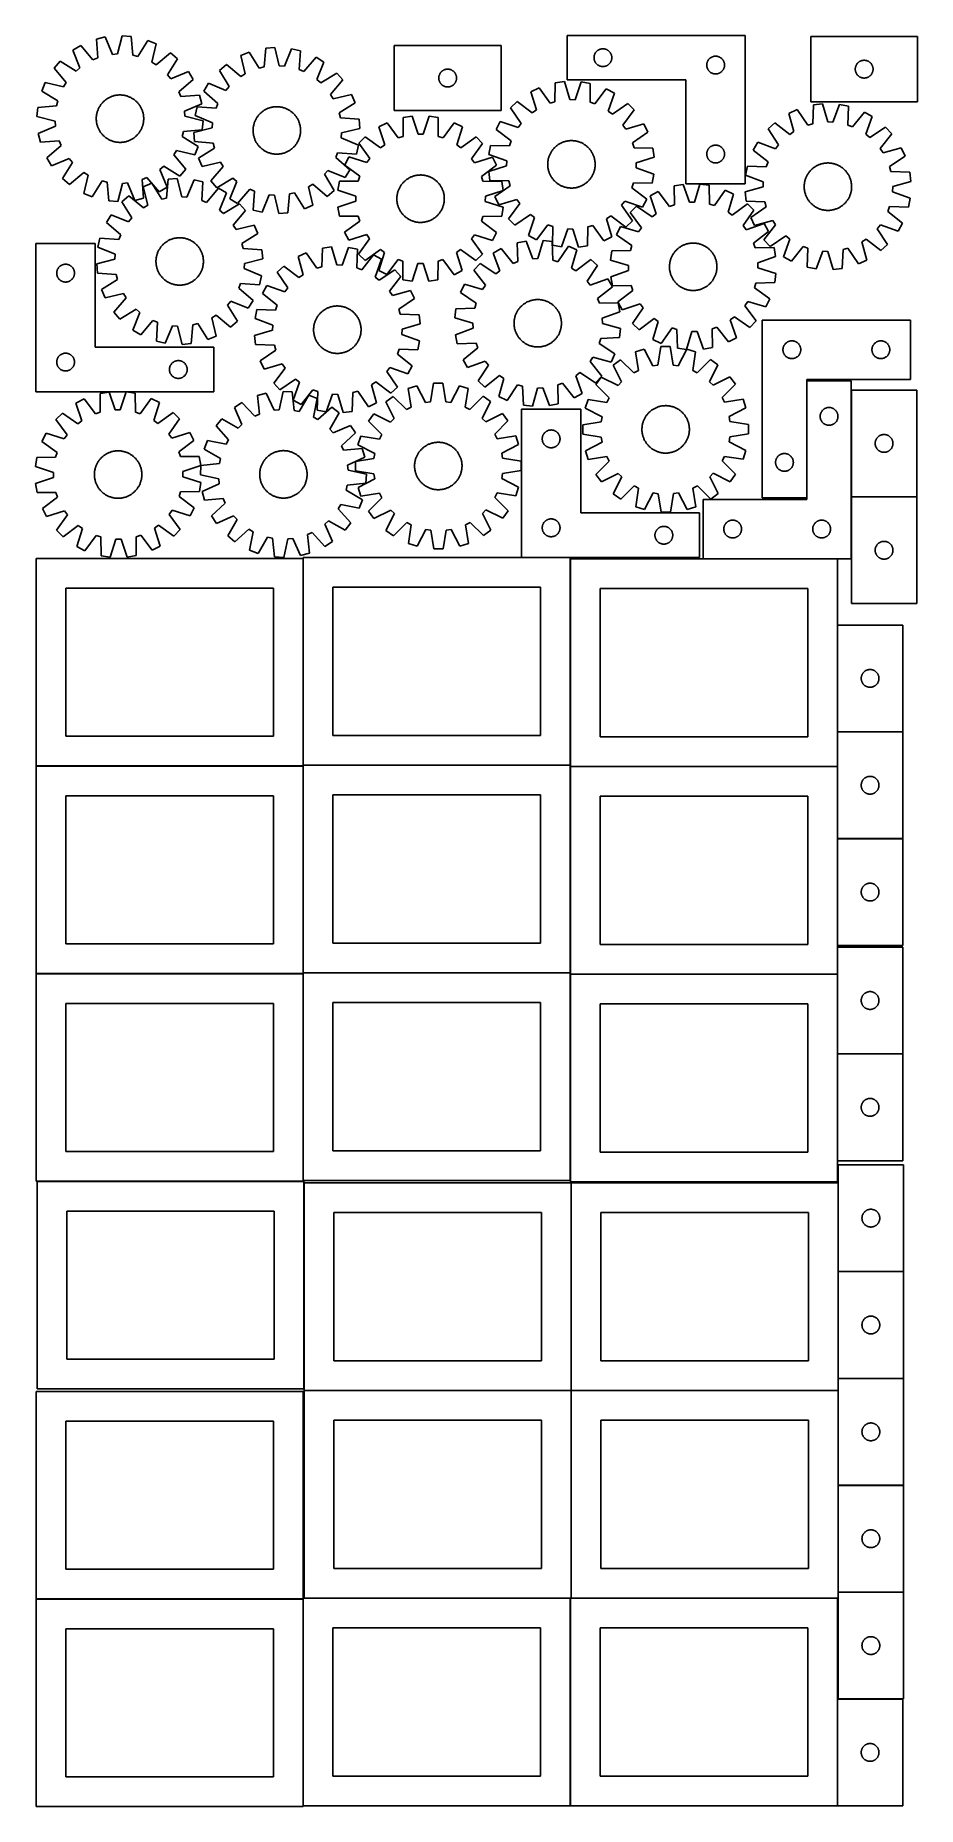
# Model space of a CAD drawing. Header units: millimetres. Extents: x 7 to 1493, y 7 to 2993.
import ezdxf

# ---------------------------------------------------------------- set-up
doc = ezdxf.new("R2010")
doc.units = ezdxf.units.MM
doc.layers.add('COMMON', color=5, linetype='CONTINUOUS', true_color=0x0000ff)
doc.layers.add('CUT', color=7, linetype='CONTINUOUS', true_color=0x000000)

msp = doc.modelspace()

# ---------------------------------------------------------------- linework, layer by layer
at = {"layer": 'COMMON'}
for p, q in [((1306.697803, 2410.969182), (1306.697803, 2213.388971)), ((1381.897804, 2395.38458), (1381.897804, 2215.38458)), ((1381.897804, 2215.184579), (1381.897804, 2110.969182)), ((1381.997805, 2215.284579), (1491.997805, 2215.284579)), ((457.949575, 2111.499046), (457.949575, 1762.823825)), ((908.049576, 2112.923826), (825.801574, 2112.923826)), ((908.149576, 2110.769181), (908.149576, 1762.823825)), ((1358.249577, 2110.869182), (1131.797804, 2110.869182)), ((1358.349577, 1999.122965), (1358.349577, 1819.122965)), ((1358.349577, 1818.922964), (1358.349577, 1760.769181)), ((1468.449578, 1819.022965), (1358.449578, 1819.022965)), ((458.049576, 1762.723824), (908.049576, 1762.723824)), ((7.849575, 1761.399045), (457.849575, 1761.399045)), ((457.949575, 1761.299045), (457.949575, 1412.623824)), ((908.149576, 1760.56918), (908.149576, 1412.623824)), ((908.249577, 1760.66918), (1358.249577, 1760.66918)), ((1358.349577, 1760.56918), (1358.349577, 1638.922964)), ((1358.349577, 1638.722963), (1358.349577, 1458.722963)), ((1358.449578, 1638.822963), (1468.449578, 1638.822963)), ((1358.349577, 1455.873404), (1358.349577, 1410.56918)), ((457.849575, 1411.199045), (7.849575, 1411.199045)), ((457.949576, 1062.423823), (457.949576, 1411.099044)), ((458.049576, 1412.523823), (908.049576, 1412.523823)), ((908.149576, 1410.369179), (908.149576, 1062.423823)), ((908.249577, 1410.469179), (1358.249577, 1410.469179)), ((1358.349577, 1410.369179), (1358.349577, 1275.873404)), ((1358.349577, 1275.673403), (1358.349577, 1095.673403)), ((1358.449578, 1275.773403), (1468.449578, 1275.773403)), ((9.174232, 1060.999043), (457.849575, 1060.999043)), ((459.274232, 1058.249546), (459.274232, 710.899043)), ((909.474233, 1058.249546), (909.474233, 708.249546)), ((1359.674234, 1058.249546), (1359.674234, 908.849567)), ((1359.674234, 908.649566), (1359.674234, 728.649566)), ((1359.774235, 908.749566), (1469.774235, 908.749566)), ((1359.674234, 728.449565), (1359.674234, 708.249546)), ((1359.774235, 728.549565), (1469.774235, 728.549565)), ((459.374233, 708.149545), (909.374233, 708.149545)), ((909.474233, 708.049545), (909.474233, 358.049545)), ((909.574234, 708.149545), (1359.574234, 708.149545)), ((1359.674234, 708.049545), (1359.674234, 548.449565)), ((1359.674234, 548.249564), (1359.674234, 368.249564)), ((1359.774235, 548.349564), (1469.774235, 548.349564)), ((1359.674234, 368.049563), (1359.674234, 358.049545)), ((1359.774235, 368.149563), (1469.774235, 368.149563)), ((7.849575, 356.62478), (457.849575, 356.62478)), ((457.949575, 356.52478), (457.949575, 7.849544)), ((459.374233, 357.949544), (908.049576, 357.949544)), ((908.149576, 357.849544), (908.149576, 7.849544)), ((909.574234, 357.949544), (1358.249577, 357.949544)), ((1358.349577, 187.849544), (1358.349577, 7.849544)), ((1359.774235, 187.949544), (1468.449578, 187.949544))]:
    msp.add_line(p, q, dxfattribs=at)
at = {"layer": 'CUT'}
for p, q in [((124.191619, 2990.775617), (109.223314, 2987.214664)), ((109.223314, 2987.214664), (111.475457, 2955.530242)), ((136.448657, 2961.471355), (124.191619, 2990.775617)), ((152.647047, 2992.956094), (144.997937, 2962.126468)), ((167.983146, 2991.717301), (152.647047, 2992.956094)), ((170.584766, 2960.059659), (167.983146, 2991.717301)), ((1203.080194, 2993.398017), (903.080194, 2993.398017)), ((903.080194, 2993.398017), (903.080194, 2918.398017)), ((1203.080194, 2743.398017), (1203.080194, 2993.398017)), ((1493.468909, 2991.493958), (1313.468909, 2991.493958)), ((1313.468909, 2991.493958), (1313.468909, 2881.493958)), ((1493.468909, 2881.493958), (1493.468909, 2991.493958)), ((82.834399, 2976.347697), (69.69909, 2968.335569)), ((69.69909, 2968.335569), (81.63203, 2938.897843)), ((103.547049, 2952.26532), (82.834399, 2976.347697)), ((144.997937, 2962.126468), (136.448657, 2961.471355)), ((178.918056, 2958.040835), (170.584766, 2960.059659)), ((195.71967, 2984.997847), (178.918056, 2958.040835)), ((209.922359, 2979.08057), (195.71967, 2984.997847)), ((202.613897, 2948.168418), (209.922359, 2979.08057)), ((234.224935, 2964.118932), (209.915476, 2943.673274)), ((245.903956, 2954.102394), (234.224935, 2964.118932)), ((366.869342, 2965.199678), (352.66213, 2959.293268)), ((352.66213, 2959.293268), (359.946939, 2928.375533)), ((383.650327, 2938.229818), (366.869342, 2965.199678)), ((394.610999, 2971.897909), (391.985159, 2940.242266)), ((409.948041, 2973.124968), (394.610999, 2971.897909)), ((417.573561, 2942.289498), (409.948041, 2973.124968)), ((438.401792, 2970.922721), (426.122338, 2941.627845)), ((453.367368, 2967.350317), (438.401792, 2970.922721)), ((451.090985, 2935.667628), (453.367368, 2967.350317)), ((791.394161, 2976.515692), (611.394161, 2976.515692)), ((611.394161, 2976.515692), (611.394161, 2866.515692)), ((791.394161, 2866.515692), (791.394161, 2976.515692)), ((948.100083, 2956.670198), (948.159696, 2957.440332)), ((948.159696, 2957.440332), (948.258876, 2958.206376)), ((948.258876, 2958.206376), (948.397359, 2958.966298)), ((948.397359, 2958.966298), (948.574778, 2959.718084)), ((948.574778, 2959.718084), (948.790663, 2960.459739)), ((948.790663, 2960.459739), (949.044442, 2961.189298)), ((949.044442, 2961.189298), (949.335441, 2961.904825)), ((949.335441, 2961.904825), (949.662888, 2962.604424)), ((949.662888, 2962.604424), (950.025916, 2963.286238)), ((950.025916, 2963.286238), (950.423561, 2963.94846)), ((950.423561, 2963.94846), (950.854769, 2964.589333)), ((950.854769, 2964.589333), (951.318397, 2965.207159)), ((951.318397, 2965.207159), (951.813215, 2965.800299)), ((951.813215, 2965.800299), (952.337911, 2966.367179)), ((952.337911, 2966.367179), (952.891094, 2966.906297)), ((952.891094, 2966.906297), (953.471296, 2967.416224)), ((953.471296, 2967.416224), (954.07698, 2967.895606)), ((954.07698, 2967.895606), (954.706538, 2968.343172)), ((954.706538, 2968.343172), (955.358302, 2968.757736)), ((955.358302, 2968.757736), (956.030543, 2969.138199)), ((956.030543, 2969.138199), (956.721478, 2969.483551)), ((956.721478, 2969.483551), (957.429276, 2969.792876)), ((957.429276, 2969.792876), (958.152058, 2970.065355)), ((958.152058, 2970.065355), (958.88791, 2970.300265)), ((958.88791, 2970.300265), (959.634878, 2970.496982)), ((959.634878, 2970.496982), (960.390983, 2970.654986)), ((960.390983, 2970.654986), (961.154219, 2970.773857)), ((961.154219, 2970.773857), (961.922562, 2970.85328)), ((961.922562, 2970.85328), (962.693975, 2970.893044)), ((962.693975, 2970.893044), (963.466413, 2970.893044)), ((963.466413, 2970.893044), (964.237826, 2970.85328)), ((964.237826, 2970.85328), (965.00617, 2970.773857)), ((965.00617, 2970.773857), (965.769406, 2970.654986)), ((965.769406, 2970.654986), (966.52551, 2970.496982)), ((966.52551, 2970.496982), (967.272479, 2970.300265)), ((967.272479, 2970.300265), (968.00833, 2970.065355)), ((968.00833, 2970.065355), (968.731113, 2969.792876)), ((968.731113, 2969.792876), (969.43891, 2969.483551)), ((969.43891, 2969.483551), (970.129845, 2969.138199)), ((970.129845, 2969.138199), (970.802086, 2968.757736)), ((970.802086, 2968.757736), (971.45385, 2968.343172)), ((971.45385, 2968.343172), (972.083408, 2967.895606)), ((972.083408, 2967.895606), (972.689092, 2967.416224)), ((972.689092, 2967.416224), (973.269294, 2966.906297)), ((973.269294, 2966.906297), (973.822477, 2966.367179)), ((973.822477, 2966.367179), (974.347173, 2965.800299)), ((974.347173, 2965.800299), (974.841991, 2965.207159)), ((974.841991, 2965.207159), (975.305619, 2964.589333)), ((975.305619, 2964.589333), (975.736828, 2963.94846)), ((975.736828, 2963.94846), (976.134473, 2963.286238)), ((976.134473, 2963.286238), (976.4975, 2962.604424)), ((976.4975, 2962.604424), (976.824948, 2961.904825)), ((976.824948, 2961.904825), (977.115946, 2961.189298)), ((977.115946, 2961.189298), (977.369725, 2960.459739)), ((977.369725, 2960.459739), (977.58561, 2959.718084)), ((977.58561, 2959.718084), (977.763029, 2958.966298)), ((977.763029, 2958.966298), (977.901513, 2958.206376)), ((977.901513, 2958.206376), (978.000692, 2957.440332)), ((978.000692, 2957.440332), (978.060306, 2956.670198)), ((1146.721478, 2956.983551), (1147.429276, 2957.292876)), ((1147.429276, 2957.292876), (1148.152058, 2957.565355)), ((1148.152058, 2957.565355), (1148.88791, 2957.800265)), ((1148.88791, 2957.800265), (1149.634878, 2957.996982)), ((1149.634878, 2957.996982), (1150.390983, 2958.154986)), ((1150.390983, 2958.154986), (1151.154219, 2958.273857)), ((1151.154219, 2958.273857), (1151.922562, 2958.35328)), ((1151.922562, 2958.35328), (1152.693975, 2958.393044)), ((1152.693975, 2958.393044), (1153.466413, 2958.393044)), ((1153.466413, 2958.393044), (1154.237826, 2958.35328)), ((1154.237826, 2958.35328), (1155.00617, 2958.273857)), ((1155.00617, 2958.273857), (1155.769406, 2958.154986)), ((1155.769406, 2958.154986), (1156.52551, 2957.996982)), ((1156.52551, 2957.996982), (1157.272479, 2957.800265)), ((1157.272479, 2957.800265), (1158.00833, 2957.565355)), ((1158.00833, 2957.565355), (1158.731113, 2957.292876)), ((1158.731113, 2957.292876), (1159.43891, 2956.983551)), ((47.959818, 2949.845845), (37.94328, 2938.166825)), ((37.94328, 2938.166825), (58.388938, 2913.857365)), ((75.100582, 2933.342705), (47.959818, 2949.845845)), ((81.63203, 2938.897843), (75.100582, 2933.342705)), ((111.475457, 2955.530242), (103.547049, 2952.26532)), ((209.915476, 2943.673274), (202.613897, 2948.168418)), ((229.400815, 2926.96163), (245.903956, 2954.102394)), ((264.393679, 2932.363122), (234.955954, 2920.430182)), ((272.405807, 2919.227813), (264.393679, 2932.363122)), ((328.348114, 2944.350228), (316.661433, 2934.342629)), ((316.661433, 2934.342629), (333.143804, 2907.189246)), ((352.641923, 2923.885977), (328.348114, 2944.350228)), ((359.946939, 2928.375533), (352.641923, 2923.885977)), ((391.985159, 2940.242266), (383.650327, 2938.229818)), ((426.122338, 2941.627845), (417.573561, 2942.289498)), ((459.016892, 2932.396641), (451.090985, 2935.667628)), ((479.747961, 2956.463163), (459.016892, 2932.396641)), ((492.877137, 2948.440988), (479.747961, 2956.463163)), ((480.921678, 2919.012401), (492.877137, 2948.440988)), ((514.602257, 2929.934638), (487.448874, 2913.452267)), ((524.609856, 2918.247957), (514.602257, 2929.934638)), ((687.358408, 2926.806973), (687.649407, 2927.522501)), ((687.649407, 2927.522501), (687.976854, 2928.222099)), ((687.976854, 2928.222099), (688.339882, 2928.903913)), ((688.339882, 2928.903913), (688.737527, 2929.566135)), ((688.737527, 2929.566135), (689.168736, 2930.207008)), ((689.168736, 2930.207008), (689.632364, 2930.824834)), ((689.632364, 2930.824834), (690.127182, 2931.417974)), ((690.127182, 2931.417974), (690.651878, 2931.984854)), ((690.651878, 2931.984854), (691.205061, 2932.523972)), ((691.205061, 2932.523972), (691.785263, 2933.033899)), ((691.785263, 2933.033899), (692.390946, 2933.513281)), ((692.390946, 2933.513281), (693.020505, 2933.960847)), ((693.020505, 2933.960847), (693.672269, 2934.375411)), ((693.672269, 2934.375411), (694.34451, 2934.755874)), ((694.34451, 2934.755874), (695.035445, 2935.101226)), ((695.035445, 2935.101226), (695.743242, 2935.410551)), ((695.743242, 2935.410551), (696.466025, 2935.68303)), ((696.466025, 2935.68303), (697.201876, 2935.91794)), ((697.201876, 2935.91794), (697.948845, 2936.114658)), ((697.948845, 2936.114658), (698.704949, 2936.272661)), ((698.704949, 2936.272661), (699.468185, 2936.391532)), ((699.468185, 2936.391532), (700.236529, 2936.470955)), ((700.236529, 2936.470955), (701.007942, 2936.510719)), ((701.007942, 2936.510719), (701.780379, 2936.510719)), ((701.780379, 2936.510719), (702.551793, 2936.470955)), ((702.551793, 2936.470955), (703.320136, 2936.391532)), ((703.320136, 2936.391532), (704.083372, 2936.272661)), ((704.083372, 2936.272661), (704.839477, 2936.114658)), ((704.839477, 2936.114658), (705.586445, 2935.91794)), ((705.586445, 2935.91794), (706.322296, 2935.68303)), ((706.322296, 2935.68303), (707.045079, 2935.410551)), ((707.045079, 2935.410551), (707.752877, 2935.101226)), ((707.752877, 2935.101226), (708.443812, 2934.755874)), ((708.443812, 2934.755874), (709.116053, 2934.375411)), ((709.116053, 2934.375411), (709.767816, 2933.960847)), ((709.767816, 2933.960847), (710.397375, 2933.513281)), ((710.397375, 2933.513281), (711.003058, 2933.033899)), ((711.003058, 2933.033899), (711.583261, 2932.523972)), ((711.583261, 2932.523972), (712.136443, 2931.984854)), ((712.136443, 2931.984854), (712.66114, 2931.417974)), ((712.66114, 2931.417974), (713.155958, 2930.824834)), ((713.155958, 2930.824834), (713.619586, 2930.207008)), ((713.619586, 2930.207008), (714.050794, 2929.566135)), ((714.050794, 2929.566135), (714.448439, 2928.903913)), ((714.448439, 2928.903913), (714.811467, 2928.222099)), ((714.811467, 2928.222099), (715.138914, 2927.522501)), ((715.138914, 2927.522501), (715.429913, 2926.806973)), ((948.080194, 2955.898017), (948.100083, 2956.670198)), ((948.100083, 2955.125836), (948.080194, 2955.898017)), ((948.159696, 2954.355702), (948.100083, 2955.125836)), ((948.258876, 2953.589658), (948.159696, 2954.355702)), ((948.397359, 2952.829736), (948.258876, 2953.589658)), ((948.574778, 2952.07795), (948.397359, 2952.829736)), ((948.790663, 2951.336294), (948.574778, 2952.07795)), ((949.044442, 2950.606736), (948.790663, 2951.336294)), ((949.335441, 2949.891208), (949.044442, 2950.606736)), ((949.662888, 2949.19161), (949.335441, 2949.891208)), ((950.025916, 2948.509796), (949.662888, 2949.19161)), ((950.423561, 2947.847574), (950.025916, 2948.509796)), ((950.854769, 2947.2067), (950.423561, 2947.847574)), ((951.318397, 2946.588875), (950.854769, 2947.2067)), ((951.813215, 2945.995735), (951.318397, 2946.588875)), ((952.337911, 2945.428855), (951.813215, 2945.995735)), ((952.891094, 2944.889736), (952.337911, 2945.428855)), ((953.471296, 2944.37981), (952.891094, 2944.889736)), ((954.07698, 2943.900428), (953.471296, 2944.37981)), ((954.706538, 2943.452862), (954.07698, 2943.900428)), ((955.358302, 2943.038297), (954.706538, 2943.452862)), ((956.030543, 2942.657835), (955.358302, 2943.038297)), ((956.721478, 2942.312483), (956.030543, 2942.657835)), ((957.429276, 2942.003157), (956.721478, 2942.312483)), ((958.152058, 2941.730678), (957.429276, 2942.003157)), ((958.88791, 2941.495769), (958.152058, 2941.730678)), ((959.634878, 2941.299051), (958.88791, 2941.495769)), ((960.390983, 2941.141048), (959.634878, 2941.299051)), ((961.154219, 2941.022177), (960.390983, 2941.141048)), ((961.922562, 2940.942754), (961.154219, 2941.022177)), ((962.693975, 2940.90299), (961.922562, 2940.942754)), ((963.466413, 2940.90299), (962.693975, 2940.90299)), ((964.237826, 2940.942754), (963.466413, 2940.90299)), ((965.00617, 2941.022177), (964.237826, 2940.942754)), ((965.769406, 2941.141048), (965.00617, 2941.022177)), ((966.52551, 2941.299051), (965.769406, 2941.141048)), ((967.272479, 2941.495769), (966.52551, 2941.299051)), ((968.00833, 2941.730678), (967.272479, 2941.495769)), ((968.731113, 2942.003157), (968.00833, 2941.730678)), ((969.43891, 2942.312483), (968.731113, 2942.003157)), ((970.129845, 2942.657835), (969.43891, 2942.312483)), ((970.802086, 2943.038297), (970.129845, 2942.657835)), ((971.45385, 2943.452862), (970.802086, 2943.038297)), ((972.083408, 2943.900428), (971.45385, 2943.452862)), ((972.689092, 2944.37981), (972.083408, 2943.900428)), ((973.269294, 2944.889736), (972.689092, 2944.37981)), ((973.822477, 2945.428855), (973.269294, 2944.889736)), ((974.347173, 2945.995735), (973.822477, 2945.428855)), ((974.841991, 2946.588875), (974.347173, 2945.995735)), ((975.305619, 2947.2067), (974.841991, 2946.588875)), ((975.736828, 2947.847574), (975.305619, 2947.2067)), ((976.134473, 2948.509796), (975.736828, 2947.847574)), ((976.4975, 2949.19161), (976.134473, 2948.509796)), ((976.824948, 2949.891208), (976.4975, 2949.19161)), ((977.115946, 2950.606736), (976.824948, 2949.891208)), ((977.369725, 2951.336294), (977.115946, 2950.606736)), ((977.58561, 2952.07795), (977.369725, 2951.336294)), ((977.763029, 2952.829736), (977.58561, 2952.07795)), ((977.901513, 2953.589658), (977.763029, 2952.829736)), ((978.000692, 2954.355702), (977.901513, 2953.589658)), ((978.060306, 2955.125836), (978.000692, 2954.355702)), ((978.060306, 2956.670198), (978.080194, 2955.898017)), ((978.080194, 2955.898017), (978.060306, 2955.125836)), ((1138.080194, 2943.398017), (1138.100083, 2944.170198)), ((1138.100083, 2942.625836), (1138.080194, 2943.398017)), ((1138.100083, 2944.170198), (1138.159696, 2944.940332)), ((1138.159696, 2941.855702), (1138.100083, 2942.625836)), ((1138.159696, 2944.940332), (1138.258876, 2945.706376)), ((1138.258876, 2941.089658), (1138.159696, 2941.855702)), ((1138.258876, 2945.706376), (1138.397359, 2946.466298)), ((1138.397359, 2940.329736), (1138.258876, 2941.089658)), ((1138.397359, 2946.466298), (1138.574778, 2947.218084)), ((1138.574778, 2939.57795), (1138.397359, 2940.329736)), ((1138.574778, 2947.218084), (1138.790663, 2947.959739)), ((1138.790663, 2938.836294), (1138.574778, 2939.57795)), ((1138.790663, 2947.959739), (1139.044442, 2948.689298)), ((1139.044442, 2938.106736), (1138.790663, 2938.836294)), ((1139.044442, 2948.689298), (1139.335441, 2949.404825)), ((1139.335441, 2937.391208), (1139.044442, 2938.106736)), ((1139.335441, 2949.404825), (1139.662888, 2950.104424)), ((1139.662888, 2936.69161), (1139.335441, 2937.391208)), ((1139.662888, 2950.104424), (1140.025916, 2950.786238)), ((1140.025916, 2936.009796), (1139.662888, 2936.69161)), ((1140.025916, 2950.786238), (1140.423561, 2951.44846)), ((1140.423561, 2935.347574), (1140.025916, 2936.009796)), ((1140.423561, 2951.44846), (1140.854769, 2952.089333)), ((1140.854769, 2934.7067), (1140.423561, 2935.347574)), ((1140.854769, 2952.089333), (1141.318397, 2952.707159)), ((1141.318397, 2934.088875), (1140.854769, 2934.7067)), ((1141.318397, 2952.707159), (1141.813215, 2953.300299)), ((1141.813215, 2933.495735), (1141.318397, 2934.088875)), ((1141.813215, 2953.300299), (1142.337911, 2953.867179)), ((1142.337911, 2932.928855), (1141.813215, 2933.495735)), ((1142.337911, 2953.867179), (1142.891094, 2954.406297)), ((1142.891094, 2932.389736), (1142.337911, 2932.928855)), ((1142.891094, 2954.406297), (1143.471296, 2954.916224)), ((1143.471296, 2931.87981), (1142.891094, 2932.389736)), ((1143.471296, 2954.916224), (1144.07698, 2955.395606)), ((1144.07698, 2931.400428), (1143.471296, 2931.87981)), ((1144.07698, 2955.395606), (1144.706538, 2955.843172)), ((1144.706538, 2930.952862), (1144.07698, 2931.400428)), ((1144.706538, 2955.843172), (1145.358302, 2956.257736)), ((1145.358302, 2930.538297), (1144.706538, 2930.952862)), ((1145.358302, 2956.257736), (1146.030543, 2956.638199)), ((1146.030543, 2930.157835), (1145.358302, 2930.538297)), ((1146.030543, 2956.638199), (1146.721478, 2956.983551)), ((1146.721478, 2929.812483), (1146.030543, 2930.157835)), ((1147.429276, 2929.503157), (1146.721478, 2929.812483)), ((1148.152058, 2929.230678), (1147.429276, 2929.503157)), ((1148.88791, 2928.995769), (1148.152058, 2929.230678)), ((1149.634878, 2928.799051), (1148.88791, 2928.995769)), ((1150.390983, 2928.641048), (1149.634878, 2928.799051)), ((1151.154219, 2928.522177), (1150.390983, 2928.641048)), ((1151.922562, 2928.442754), (1151.154219, 2928.522177)), ((1152.693975, 2928.40299), (1151.922562, 2928.442754)), ((1153.466413, 2928.40299), (1152.693975, 2928.40299)), ((1154.237826, 2928.442754), (1153.466413, 2928.40299)), ((1155.00617, 2928.522177), (1154.237826, 2928.442754)), ((1155.769406, 2928.641048), (1155.00617, 2928.522177)), ((1156.52551, 2928.799051), (1155.769406, 2928.641048)), ((1157.272479, 2928.995769), (1156.52551, 2928.799051)), ((1158.00833, 2929.230678), (1157.272479, 2928.995769)), ((1158.731113, 2929.503157), (1158.00833, 2929.230678)), ((1159.43891, 2929.812483), (1158.731113, 2929.503157)), ((1159.43891, 2956.983551), (1160.129845, 2956.638199)), ((1160.129845, 2930.157835), (1159.43891, 2929.812483)), ((1160.129845, 2956.638199), (1160.802086, 2956.257736)), ((1160.802086, 2930.538297), (1160.129845, 2930.157835)), ((1160.802086, 2956.257736), (1161.45385, 2955.843172)), ((1161.45385, 2930.952862), (1160.802086, 2930.538297)), ((1161.45385, 2955.843172), (1162.083408, 2955.395606)), ((1162.083408, 2931.400428), (1161.45385, 2930.952862)), ((1162.083408, 2955.395606), (1162.689092, 2954.916224)), ((1162.689092, 2931.87981), (1162.083408, 2931.400428)), ((1162.689092, 2954.916224), (1163.269294, 2954.406297)), ((1163.269294, 2932.389736), (1162.689092, 2931.87981)), ((1163.269294, 2954.406297), (1163.822477, 2953.867179)), ((1163.822477, 2932.928855), (1163.269294, 2932.389736)), ((1163.822477, 2953.867179), (1164.347173, 2953.300299)), ((1164.347173, 2933.495735), (1163.822477, 2932.928855)), ((1164.347173, 2953.300299), (1164.841991, 2952.707159)), ((1164.841991, 2934.088875), (1164.347173, 2933.495735)), ((1164.841991, 2952.707159), (1165.305619, 2952.089333)), ((1165.305619, 2934.7067), (1164.841991, 2934.088875)), ((1165.305619, 2952.089333), (1165.736828, 2951.44846)), ((1165.736828, 2935.347574), (1165.305619, 2934.7067)), ((1165.736828, 2951.44846), (1166.134473, 2950.786238)), ((1166.134473, 2936.009796), (1165.736828, 2935.347574)), ((1166.134473, 2950.786238), (1166.4975, 2950.104424)), ((1166.4975, 2936.69161), (1166.134473, 2936.009796)), ((1166.4975, 2950.104424), (1166.824948, 2949.404825)), ((1166.824948, 2937.391208), (1166.4975, 2936.69161)), ((1166.824948, 2949.404825), (1167.115946, 2948.689298)), ((1167.115946, 2938.106736), (1166.824948, 2937.391208)), ((1167.115946, 2948.689298), (1167.369725, 2947.959739)), ((1167.369725, 2938.836294), (1167.115946, 2938.106736)), ((1167.369725, 2947.959739), (1167.58561, 2947.218084)), ((1167.58561, 2939.57795), (1167.369725, 2938.836294)), ((1167.58561, 2947.218084), (1167.763029, 2946.466298)), ((1167.763029, 2940.329736), (1167.58561, 2939.57795)), ((1167.763029, 2946.466298), (1167.901513, 2945.706376)), ((1167.901513, 2941.089658), (1167.763029, 2940.329736)), ((1167.901513, 2945.706376), (1168.000692, 2944.940332)), ((1168.000692, 2941.855702), (1167.901513, 2941.089658)), ((1168.000692, 2944.940332), (1168.060306, 2944.170198)), ((1168.060306, 2942.625836), (1168.000692, 2941.855702)), ((1168.060306, 2944.170198), (1168.080194, 2943.398017)), ((1168.080194, 2943.398017), (1168.060306, 2942.625836)), ((1388.468909, 2936.493958), (1388.488798, 2937.26614)), ((1388.488798, 2935.721777), (1388.468909, 2936.493958)), ((1388.488798, 2937.26614), (1388.548411, 2938.036273)), ((1388.548411, 2934.951643), (1388.488798, 2935.721777)), ((1388.548411, 2938.036273), (1388.64759, 2938.802317)), ((1388.64759, 2934.1856), (1388.548411, 2934.951643)), ((1388.64759, 2938.802317), (1388.786074, 2939.562239)), ((1388.786074, 2933.425677), (1388.64759, 2934.1856)), ((1388.786074, 2939.562239), (1388.963493, 2940.314025)), ((1388.963493, 2932.673892), (1388.786074, 2933.425677)), ((1388.963493, 2940.314025), (1389.179378, 2941.055681)), ((1389.179378, 2931.932236), (1388.963493, 2932.673892)), ((1389.179378, 2941.055681), (1389.433157, 2941.78524)), ((1389.433157, 2931.202677), (1389.179378, 2931.932236)), ((1389.433157, 2941.78524), (1389.724155, 2942.500767)), ((1389.724155, 2930.48715), (1389.433157, 2931.202677)), ((1389.724155, 2942.500767), (1390.051603, 2943.200365)), ((1390.051603, 2929.787552), (1389.724155, 2930.48715)), ((1390.051603, 2943.200365), (1390.41463, 2943.882179)), ((1390.41463, 2929.105737), (1390.051603, 2929.787552)), ((1390.41463, 2943.882179), (1390.812275, 2944.544401)), ((1390.812275, 2928.443516), (1390.41463, 2929.105737)), ((1390.812275, 2944.544401), (1391.243484, 2945.185275)), ((1391.243484, 2927.802642), (1390.812275, 2928.443516)), ((1391.243484, 2945.185275), (1391.707112, 2945.803101)), ((1391.707112, 2927.184816), (1391.243484, 2927.802642)), ((1391.707112, 2945.803101), (1392.20193, 2946.39624)), ((1392.20193, 2926.591677), (1391.707112, 2927.184816)), ((1392.20193, 2946.39624), (1392.726626, 2946.963121)), ((1392.726626, 2946.963121), (1393.279809, 2947.502239)), ((1393.279809, 2947.502239), (1393.860011, 2948.012165)), ((1393.860011, 2948.012165), (1394.465695, 2948.491547)), ((1394.465695, 2948.491547), (1395.095253, 2948.939114)), ((1395.095253, 2948.939114), (1395.747017, 2949.353678)), ((1395.747017, 2949.353678), (1396.419258, 2949.73414)), ((1396.419258, 2949.73414), (1397.110193, 2950.079492)), ((1397.110193, 2950.079492), (1397.81799, 2950.388818)), ((1397.81799, 2950.388818), (1398.540773, 2950.661297)), ((1398.540773, 2950.661297), (1399.276624, 2950.896207)), ((1399.276624, 2950.896207), (1400.023593, 2951.092924)), ((1400.023593, 2951.092924), (1400.779698, 2951.250928)), ((1400.779698, 2951.250928), (1401.542934, 2951.369799)), ((1401.542934, 2951.369799), (1402.311277, 2951.449221)), ((1402.311277, 2951.449221), (1403.08269, 2951.488985)), ((1403.08269, 2951.488985), (1403.855128, 2951.488985)), ((1403.855128, 2951.488985), (1404.626541, 2951.449221)), ((1404.626541, 2951.449221), (1405.394884, 2951.369799)), ((1405.394884, 2951.369799), (1406.15812, 2951.250928)), ((1406.15812, 2951.250928), (1406.914225, 2951.092924)), ((1406.914225, 2951.092924), (1407.661193, 2950.896207)), ((1407.661193, 2950.896207), (1408.397045, 2950.661297)), ((1408.397045, 2950.661297), (1409.119827, 2950.388818)), ((1409.119827, 2950.388818), (1409.827625, 2950.079492)), ((1409.827625, 2950.079492), (1410.51856, 2949.73414)), ((1410.51856, 2949.73414), (1411.190801, 2949.353678)), ((1411.190801, 2949.353678), (1411.842565, 2948.939114)), ((1411.842565, 2948.939114), (1412.472123, 2948.491547)), ((1412.472123, 2948.491547), (1413.077807, 2948.012165)), ((1413.077807, 2948.012165), (1413.658009, 2947.502239)), ((1413.658009, 2947.502239), (1414.211192, 2946.963121)), ((1414.211192, 2946.963121), (1414.735888, 2946.39624)), ((1414.735888, 2946.39624), (1415.230706, 2945.803101)), ((1415.230706, 2927.184816), (1414.735888, 2926.591677)), ((1415.230706, 2945.803101), (1415.694334, 2945.185275)), ((1415.694334, 2927.802642), (1415.230706, 2927.184816)), ((1415.694334, 2945.185275), (1416.125542, 2944.544401)), ((1416.125542, 2928.443516), (1415.694334, 2927.802642)), ((1416.125542, 2944.544401), (1416.523188, 2943.882179)), ((1416.523188, 2929.105737), (1416.125542, 2928.443516)), ((1416.523188, 2943.882179), (1416.886215, 2943.200365)), ((1416.886215, 2929.787552), (1416.523188, 2929.105737)), ((1416.886215, 2943.200365), (1417.213662, 2942.500767)), ((1417.213662, 2930.48715), (1416.886215, 2929.787552)), ((1417.213662, 2942.500767), (1417.504661, 2941.78524)), ((1417.504661, 2931.202677), (1417.213662, 2930.48715)), ((1417.504661, 2941.78524), (1417.75844, 2941.055681)), ((1417.75844, 2931.932236), (1417.504661, 2931.202677)), ((1417.75844, 2941.055681), (1417.974325, 2940.314025)), ((1417.974325, 2932.673892), (1417.75844, 2931.932236)), ((1417.974325, 2940.314025), (1418.151744, 2939.562239)), ((1418.151744, 2933.425677), (1417.974325, 2932.673892)), ((1418.151744, 2939.562239), (1418.290227, 2938.802317)), ((1418.290227, 2934.1856), (1418.151744, 2933.425677)), ((1418.290227, 2938.802317), (1418.389407, 2938.036273)), ((1418.389407, 2934.951643), (1418.290227, 2934.1856)), ((1418.389407, 2938.036273), (1418.44902, 2937.26614)), ((1418.44902, 2935.721777), (1418.389407, 2934.951643)), ((1418.44902, 2937.26614), (1418.468909, 2936.493958)), ((1418.468909, 2936.493958), (1418.44902, 2935.721777)), ((22.981642, 2913.864248), (17.064365, 2899.661559)), ((17.064365, 2899.661559), (44.021377, 2882.859945)), ((53.893794, 2906.555787), (22.981642, 2913.864248)), ((58.388938, 2913.857365), (53.893794, 2906.555787)), ((234.955954, 2920.430182), (229.400815, 2926.96163)), ((248.323431, 2898.515163), (272.405807, 2919.227813)), ((251.588353, 2890.586755), (248.323431, 2898.515163)), ((298.155083, 2912.617509), (290.132907, 2899.488334)), ((290.132907, 2899.488334), (314.19943, 2878.757265)), ((327.58367, 2900.66205), (298.155083, 2912.617509)), ((333.143804, 2907.189246), (327.58367, 2900.66205)), ((487.448874, 2913.452267), (480.921678, 2919.012401)), ((504.145605, 2893.954147), (524.609856, 2918.247957)), ((686.394161, 2921.515692), (686.414049, 2922.287873)), ((686.414049, 2920.743511), (686.394161, 2921.515692)), ((686.414049, 2922.287873), (686.473663, 2923.058007)), ((686.473663, 2919.973377), (686.414049, 2920.743511)), ((686.473663, 2923.058007), (686.572842, 2923.824051)), ((686.572842, 2919.207333), (686.473663, 2919.973377)), ((686.572842, 2923.824051), (686.711325, 2924.583973)), ((686.711325, 2918.447411), (686.572842, 2919.207333)), ((686.711325, 2924.583973), (686.888745, 2925.335759)), ((686.888745, 2917.695625), (686.711325, 2918.447411)), ((686.888745, 2925.335759), (687.10463, 2926.077414)), ((687.10463, 2916.953969), (686.888745, 2917.695625)), ((687.10463, 2926.077414), (687.358408, 2926.806973)), ((687.358408, 2916.224411), (687.10463, 2916.953969)), ((687.649407, 2915.508883), (687.358408, 2916.224411)), ((687.976854, 2914.809285), (687.649407, 2915.508883)), ((688.339882, 2914.127471), (687.976854, 2914.809285)), ((688.737527, 2913.465249), (688.339882, 2914.127471)), ((689.168736, 2912.824375), (688.737527, 2913.465249)), ((689.632364, 2912.20655), (689.168736, 2912.824375)), ((690.127182, 2911.61341), (689.632364, 2912.20655)), ((690.651878, 2911.04653), (690.127182, 2911.61341)), ((691.205061, 2910.507411), (690.651878, 2911.04653)), ((691.785263, 2909.997485), (691.205061, 2910.507411)), ((692.390946, 2909.518103), (691.785263, 2909.997485)), ((693.020505, 2909.070537), (692.390946, 2909.518103)), ((693.672269, 2908.655973), (693.020505, 2909.070537)), ((694.34451, 2908.27551), (693.672269, 2908.655973)), ((695.035445, 2907.930158), (694.34451, 2908.27551)), ((695.743242, 2907.620832), (695.035445, 2907.930158)), ((696.466025, 2907.348354), (695.743242, 2907.620832)), ((697.201876, 2907.113444), (696.466025, 2907.348354)), ((697.948845, 2906.916726), (697.201876, 2907.113444)), ((698.704949, 2906.758723), (697.948845, 2906.916726)), ((699.468185, 2906.639852), (698.704949, 2906.758723)), ((700.236529, 2906.560429), (699.468185, 2906.639852)), ((701.007942, 2906.520665), (700.236529, 2906.560429)), ((701.780379, 2906.520665), (701.007942, 2906.520665)), ((702.551793, 2906.560429), (701.780379, 2906.520665)), ((703.320136, 2906.639852), (702.551793, 2906.560429)), ((704.083372, 2906.758723), (703.320136, 2906.639852)), ((704.839477, 2906.916726), (704.083372, 2906.758723)), ((705.586445, 2907.113444), (704.839477, 2906.916726)), ((706.322296, 2907.348354), (705.586445, 2907.113444)), ((707.045079, 2907.620832), (706.322296, 2907.348354)), ((707.752877, 2907.930158), (707.045079, 2907.620832)), ((708.443812, 2908.27551), (707.752877, 2907.930158)), ((709.116053, 2908.655973), (708.443812, 2908.27551)), ((709.767816, 2909.070537), (709.116053, 2908.655973)), ((710.397375, 2909.518103), (709.767816, 2909.070537)), ((711.003058, 2909.997485), (710.397375, 2909.518103)), ((711.583261, 2910.507411), (711.003058, 2909.997485)), ((712.136443, 2911.04653), (711.583261, 2910.507411)), ((712.66114, 2911.61341), (712.136443, 2911.04653)), ((713.155958, 2912.20655), (712.66114, 2911.61341)), ((713.619586, 2912.824375), (713.155958, 2912.20655)), ((714.050794, 2913.465249), (713.619586, 2912.824375)), ((714.448439, 2914.127471), (714.050794, 2913.465249)), ((714.811467, 2914.809285), (714.448439, 2914.127471)), ((715.138914, 2915.508883), (714.811467, 2914.809285)), ((715.429913, 2916.224411), (715.138914, 2915.508883)), ((715.429913, 2926.806973), (715.683691, 2926.077414)), ((715.683691, 2916.953969), (715.429913, 2916.224411)), ((715.683691, 2926.077414), (715.899577, 2925.335759)), ((715.899577, 2917.695625), (715.683691, 2916.953969)), ((715.899577, 2925.335759), (716.076996, 2924.583973)), ((716.076996, 2918.447411), (715.899577, 2917.695625)), ((716.076996, 2924.583973), (716.215479, 2923.824051)), ((716.215479, 2919.207333), (716.076996, 2918.447411)), ((716.215479, 2923.824051), (716.314659, 2923.058007)), ((716.314659, 2919.973377), (716.215479, 2919.207333)), ((716.314659, 2923.058007), (716.374272, 2922.287873)), ((716.374272, 2920.743511), (716.314659, 2919.973377)), ((716.374272, 2922.287873), (716.394161, 2921.515692)), ((716.394161, 2921.515692), (716.374272, 2920.743511)), ((855.561273, 2904.968433), (841.737177, 2898.213812)), ((841.737177, 2898.213812), (850.878052, 2867.79311)), ((873.942248, 2879.062555), (855.561273, 2904.968433)), ((882.847176, 2913.331767), (882.140151, 2881.575274)), ((898.081965, 2915.483913), (882.847176, 2913.331767)), ((907.557954, 2885.165925), (898.081965, 2915.483913)), ((903.080194, 2918.398017), (1103.080194, 2918.398017)), ((926.616813, 2915.006109), (916.131096, 2885.022371)), ((941.771009, 2912.345112), (926.616813, 2915.006109)), ((941.414436, 2880.58275), (941.771009, 2912.345112)), ((968.761612, 2903.07294), (949.523618, 2877.796976)), ((982.351815, 2895.859278), (968.761612, 2903.07294)), ((1103.080194, 2918.398017), (1103.080194, 2743.398017)), ((1392.726626, 2926.024796), (1392.20193, 2926.591677)), ((1393.279809, 2925.485678), (1392.726626, 2926.024796)), ((1393.860011, 2924.975752), (1393.279809, 2925.485678)), ((1394.465695, 2924.49637), (1393.860011, 2924.975752)), ((1395.095253, 2924.048803), (1394.465695, 2924.49637)), ((1395.747017, 2923.634239), (1395.095253, 2924.048803)), ((1396.419258, 2923.253776), (1395.747017, 2923.634239)), ((1397.110193, 2922.908424), (1396.419258, 2923.253776)), ((1397.81799, 2922.599099), (1397.110193, 2922.908424)), ((1398.540773, 2922.32662), (1397.81799, 2922.599099)), ((1399.276624, 2922.09171), (1398.540773, 2922.32662)), ((1400.023593, 2921.894993), (1399.276624, 2922.09171)), ((1400.779698, 2921.736989), (1400.023593, 2921.894993)), ((1401.542934, 2921.618118), (1400.779698, 2921.736989)), ((1402.311277, 2921.538696), (1401.542934, 2921.618118)), ((1403.08269, 2921.498931), (1402.311277, 2921.538696)), ((1403.855128, 2921.498931), (1403.08269, 2921.498931)), ((1404.626541, 2921.538696), (1403.855128, 2921.498931)), ((1405.394884, 2921.618118), (1404.626541, 2921.538696)), ((1406.15812, 2921.736989), (1405.394884, 2921.618118)), ((1406.914225, 2921.894993), (1406.15812, 2921.736989)), ((1407.661193, 2922.09171), (1406.914225, 2921.894993)), ((1408.397045, 2922.32662), (1407.661193, 2922.09171)), ((1409.119827, 2922.599099), (1408.397045, 2922.32662)), ((1409.827625, 2922.908424), (1409.119827, 2922.599099)), ((1410.51856, 2923.253776), (1409.827625, 2922.908424)), ((1411.190801, 2923.634239), (1410.51856, 2923.253776)), ((1411.842565, 2924.048803), (1411.190801, 2923.634239)), ((1412.472123, 2924.49637), (1411.842565, 2924.048803)), ((1413.077807, 2924.975752), (1412.472123, 2924.49637)), ((1413.658009, 2925.485678), (1413.077807, 2924.975752)), ((1414.211192, 2926.024796), (1413.658009, 2925.485678)), ((1414.735888, 2926.591677), (1414.211192, 2926.024796)), ((10.344911, 2871.925035), (9.106118, 2856.588936)), ((42.002553, 2874.526656), (10.344911, 2871.925035)), ((44.021377, 2882.859945), (42.002553, 2874.526656)), ((111.561128, 2866.924066), (112.016933, 2868.095069)), ((112.016933, 2868.095069), (112.509294, 2869.251178)), ((112.509294, 2869.251178), (113.037727, 2870.39125)), ((113.037727, 2870.39125), (113.60171, 2871.514162)), ((113.60171, 2871.514162), (114.200686, 2872.618804)), ((114.200686, 2872.618804), (114.834064, 2873.704087)), ((114.834064, 2873.704087), (115.50122, 2874.768939)), ((115.50122, 2874.768939), (116.201493, 2875.81231)), ((116.201493, 2875.81231), (116.934195, 2876.833171)), ((116.934195, 2876.833171), (117.6986, 2877.830512)), ((117.6986, 2877.830512), (118.493956, 2878.803351)), ((118.493956, 2878.803351), (119.319477, 2879.750728)), ((119.319477, 2879.750728), (120.174349, 2880.671706)), ((120.174349, 2880.671706), (121.057727, 2881.565378)), ((121.057727, 2881.565378), (121.96874, 2882.430862)), ((121.96874, 2882.430862), (122.90649, 2883.267303)), ((122.90649, 2883.267303), (123.87005, 2884.073875)), ((123.87005, 2884.073875), (124.858469, 2884.849784)), ((124.858469, 2884.849784), (125.870772, 2885.594262)), ((125.870772, 2885.594262), (126.905961, 2886.306576)), ((126.905961, 2886.306576), (127.963013, 2886.986023)), ((127.963013, 2886.986023), (129.040886, 2887.631931)), ((129.040886, 2887.631931), (130.138515, 2888.243664)), ((130.138515, 2888.243664), (131.254817, 2888.820618)), ((131.254817, 2888.820618), (132.388692, 2889.362223)), ((132.388692, 2889.362223), (133.539019, 2889.867945)), ((133.539019, 2889.867945), (134.704663, 2890.337284)), ((134.704663, 2890.337284), (135.884475, 2890.769779)), ((135.884475, 2890.769779), (137.077289, 2891.165001)), ((137.077289, 2891.165001), (138.281929, 2891.522561)), ((138.281929, 2891.522561), (139.497206, 2891.842106)), ((139.497206, 2891.842106), (140.72192, 2892.12332)), ((140.72192, 2892.12332), (141.954864, 2892.365927)), ((141.954864, 2892.365927), (143.194819, 2892.569686)), ((143.194819, 2892.569686), (144.440563, 2892.734397)), ((144.440563, 2892.734397), (145.690865, 2892.859896)), ((145.690865, 2892.859896), (146.944493, 2892.946061)), ((146.944493, 2892.946061), (148.200209, 2892.992806)), ((148.200209, 2892.992806), (149.456773, 2893.000084)), ((149.456773, 2893.000084), (150.712946, 2892.96789)), ((150.712946, 2892.96789), (151.967488, 2892.896254)), ((151.967488, 2892.896254), (153.21916, 2892.785247)), ((153.21916, 2892.785247), (154.466728, 2892.634979)), ((154.466728, 2892.634979), (155.708961, 2892.445599)), ((155.708961, 2892.445599), (156.944632, 2892.217292)), ((156.944632, 2892.217292), (158.172522, 2891.950284)), ((158.172522, 2891.950284), (159.391419, 2891.644839)), ((159.391419, 2891.644839), (160.60012, 2891.301259)), ((160.60012, 2891.301259), (161.797433, 2890.919882)), ((161.797433, 2890.919882), (162.982176, 2890.501084)), ((162.982176, 2890.501084), (164.15318, 2890.045279)), ((164.15318, 2890.045279), (165.309288, 2889.552918)), ((165.309288, 2889.552918), (166.449361, 2889.024485)), ((166.449361, 2889.024485), (167.572272, 2888.460502)), ((167.572272, 2888.460502), (168.676914, 2887.861526)), ((168.676914, 2887.861526), (169.762197, 2887.228148)), ((169.762197, 2887.228148), (170.82705, 2886.560992)), ((170.82705, 2886.560992), (171.870421, 2885.860719)), ((171.870421, 2885.860719), (172.891281, 2885.128017)), ((172.891281, 2885.128017), (173.888623, 2884.363612)), ((173.888623, 2884.363612), (174.861462, 2883.568256)), ((174.861462, 2883.568256), (175.808838, 2882.742735)), ((175.808838, 2882.742735), (176.729817, 2881.887863)), ((176.729817, 2881.887863), (177.623489, 2881.004485)), ((177.623489, 2881.004485), (178.488972, 2880.093472)), ((178.488972, 2880.093472), (179.325413, 2879.155722)), ((179.325413, 2879.155722), (180.131986, 2878.192162)), ((180.131986, 2878.192162), (180.907894, 2877.203743)), ((180.907894, 2877.203743), (181.652373, 2876.19144)), ((181.652373, 2876.19144), (182.364687, 2875.156251)), ((182.364687, 2875.156251), (183.044133, 2874.099199)), ((183.044133, 2874.099199), (183.690042, 2873.021326)), ((183.690042, 2873.021326), (184.301774, 2871.923697)), ((184.301774, 2871.923697), (184.878728, 2870.807395)), ((184.878728, 2870.807395), (185.420333, 2869.67352)), ((185.420333, 2869.67352), (185.926055, 2868.523193)), ((185.926055, 2868.523193), (186.395395, 2867.357549)), ((283.272775, 2892.838898), (251.588353, 2890.586755)), ((257.529465, 2865.613555), (286.833728, 2877.870593)), ((279.245753, 2873.10774), (275.67335, 2858.142164)), ((310.928443, 2870.831357), (279.245753, 2873.10774)), ((286.833728, 2877.870593), (283.272775, 2892.838898)), ((314.19943, 2878.757265), (310.928443, 2870.831357)), ((392.216707, 2867.081161), (393.292405, 2867.730685)), ((393.292405, 2867.730685), (394.387973, 2868.3461)), ((394.387973, 2868.3461), (395.502332, 2868.926799)), ((395.502332, 2868.926799), (396.634382, 2869.472208)), ((396.634382, 2869.472208), (397.783004, 2869.98179)), ((397.783004, 2869.98179), (398.947066, 2870.455041)), ((398.947066, 2870.455041), (400.125419, 2870.891495)), ((400.125419, 2870.891495), (401.316899, 2871.29072)), ((401.316899, 2871.29072), (402.520332, 2871.652323)), ((402.520332, 2871.652323), (403.734529, 2871.975947)), ((403.734529, 2871.975947), (404.958292, 2872.261272)), ((404.958292, 2872.261272), (406.190414, 2872.508017)), ((406.190414, 2872.508017), (407.429678, 2872.715939)), ((407.429678, 2872.715939), (408.674861, 2872.884831)), ((408.674861, 2872.884831), (409.924735, 2873.014529)), ((409.924735, 2873.014529), (411.178067, 2873.104902)), ((411.178067, 2873.104902), (412.433618, 2873.155863)), ((412.433618, 2873.155863), (413.690151, 2873.167361)), ((413.690151, 2873.167361), (414.946425, 2873.139385)), ((414.946425, 2873.139385), (416.2012, 2873.071962)), ((416.2012, 2873.071962), (417.453239, 2872.965159)), ((417.453239, 2872.965159), (418.701304, 2872.819081)), ((418.701304, 2872.819081), (419.944166, 2872.633873)), ((419.944166, 2872.633873), (421.180596, 2872.409716)), ((421.180596, 2872.409716), (422.409376, 2872.146833)), ((422.409376, 2872.146833), (423.629292, 2871.845483)), ((423.629292, 2871.845483), (424.83914, 2871.505963)), ((424.83914, 2871.505963), (426.037727, 2871.128608)), ((426.037727, 2871.128608), (427.223869, 2870.713791)), ((427.223869, 2870.713791), (428.396397, 2870.261922)), ((428.396397, 2870.261922), (429.554152, 2869.773445)), ((429.554152, 2869.773445), (430.695993, 2869.248843)), ((430.695993, 2869.248843), (431.820791, 2868.688634)), ((431.820791, 2868.688634), (432.927439, 2868.09337)), ((432.927439, 2868.09337), (434.014842, 2867.46364)), ((434.014842, 2867.46364), (435.081929, 2866.800064)), ((508.635161, 2886.649132), (504.145605, 2893.954147)), ((539.552896, 2893.933941), (508.635161, 2886.649132)), ((518.489446, 2862.945744), (545.459305, 2879.726729)), ((545.459305, 2879.726729), (539.552896, 2893.933941)), ((818.371154, 2881.828002), (807.31095, 2871.132095)), ((807.31095, 2871.132095), (825.404953, 2845.024973)), ((843.857856, 2862.870081), (818.371154, 2881.828002)), ((850.878052, 2867.79311), (843.857856, 2862.870081)), ((882.140151, 2881.575274), (873.942248, 2879.062555)), ((916.131096, 2885.022371), (907.557954, 2885.165925)), ((949.523618, 2877.796976), (941.414436, 2880.58275)), ((972.197585, 2865.761664), (982.351815, 2895.859278)), ((1005.156145, 2878.700363), (979.049023, 2860.60636)), ((996.894131, 2842.153457), (1015.852052, 2867.640159)), ((1015.852052, 2867.640159), (1005.156145, 2878.700363)), ((1290.648625, 2868.412827), (1276.682923, 2861.956069)), ((1308.470098, 2842.118914), (1290.648625, 2868.412827)), ((1313.468909, 2881.493958), (1493.468909, 2881.493958)), ((1318.107522, 2876.189381), (1316.719977, 2844.455338)), ((1333.384941, 2878.014483), (1318.107522, 2876.189381)), ((1342.208904, 2847.500348), (1333.384941, 2878.014483)), ((1361.902992, 2876.92516), (1350.776999, 2847.173067)), ((1376.996668, 2873.939953), (1361.902992, 2876.92516)), ((1375.95937, 2842.192531), (1376.996668, 2873.939953)), ((9.106118, 2856.588936), (39.935744, 2848.939827)), ((40.590857, 2840.390546), (11.286595, 2828.133509)), ((39.935744, 2848.939827), (40.590857, 2840.390546)), ((109.062128, 2853.398662), (109.094322, 2854.654835)), ((109.069406, 2852.142098), (109.062128, 2853.398662)), ((109.116151, 2850.886382), (109.069406, 2852.142098)), ((109.094322, 2854.654835), (109.165958, 2855.909377)), ((109.202316, 2849.632755), (109.116151, 2850.886382)), ((109.165958, 2855.909377), (109.276965, 2857.16105)), ((109.327815, 2848.382452), (109.202316, 2849.632755)), ((109.276965, 2857.16105), (109.427233, 2858.408618)), ((109.492526, 2847.136708), (109.327815, 2848.382452)), ((109.427233, 2858.408618), (109.616613, 2859.65085)), ((109.696285, 2845.896753), (109.492526, 2847.136708)), ((109.616613, 2859.65085), (109.84492, 2860.886521)), ((109.938892, 2844.66381), (109.696285, 2845.896753)), ((109.84492, 2860.886521), (110.111928, 2862.114411)), ((110.220106, 2843.439096), (109.938892, 2844.66381)), ((110.111928, 2862.114411), (110.417373, 2863.333309)), ((110.539651, 2842.223819), (110.220106, 2843.439096)), ((110.417373, 2863.333309), (110.760953, 2864.54201)), ((110.897211, 2841.019179), (110.539651, 2842.223819)), ((110.760953, 2864.54201), (111.14233, 2865.739323)), ((111.292433, 2839.826364), (110.897211, 2841.019179)), ((111.14233, 2865.739323), (111.561128, 2866.924066)), ((111.724928, 2838.646553), (111.292433, 2839.826364)), ((112.194267, 2837.480908), (111.724928, 2838.646553)), ((186.10339, 2837.909032), (185.611028, 2836.752924)), ((186.559195, 2839.080036), (186.10339, 2837.909032)), ((186.395395, 2867.357549), (186.827889, 2866.177737)), ((186.977992, 2840.264779), (186.559195, 2839.080036)), ((186.827889, 2866.177737), (187.223112, 2864.984923)), ((187.359369, 2841.462091), (186.977992, 2840.264779)), ((187.223112, 2864.984923), (187.580672, 2863.780283)), ((187.70295, 2842.670793), (187.359369, 2841.462091)), ((187.580672, 2863.780283), (187.900216, 2862.565006)), ((188.008395, 2843.88969), (187.70295, 2842.670793)), ((187.900216, 2862.565006), (188.181431, 2861.340292)), ((188.275402, 2845.11758), (188.008395, 2843.88969)), ((188.181431, 2861.340292), (188.424037, 2860.107348)), ((188.503709, 2846.353251), (188.275402, 2845.11758)), ((188.424037, 2860.107348), (188.627796, 2858.867393)), ((188.69309, 2847.595484), (188.503709, 2846.353251)), ((188.627796, 2858.867393), (188.792507, 2857.621649)), ((188.843358, 2848.843052), (188.69309, 2847.595484)), ((188.792507, 2857.621649), (188.918007, 2856.371347)), ((188.954365, 2850.094724), (188.843358, 2848.843052)), ((188.918007, 2856.371347), (189.004171, 2855.117719)), ((189.026, 2851.349266), (188.954365, 2850.094724)), ((189.004171, 2855.117719), (189.050916, 2853.862003)), ((189.058195, 2852.605439), (189.026, 2851.349266)), ((189.050916, 2853.862003), (189.058195, 2852.605439)), ((258.184578, 2857.064275), (257.529465, 2865.613555)), ((289.014205, 2849.415165), (258.184578, 2857.064275)), ((275.67335, 2858.142164), (304.968226, 2845.86271)), ((287.775411, 2834.079066), (289.014205, 2849.415165)), ((304.968226, 2845.86271), (304.306572, 2837.313933)), ((373.630912, 2837.193611), (373.77699, 2838.441677)), ((373.77699, 2838.441677), (373.962198, 2839.684538)), ((373.962198, 2839.684538), (374.186354, 2840.920969)), ((374.186354, 2840.920969), (374.449237, 2842.149748)), ((374.449237, 2842.149748), (374.750588, 2843.369664)), ((374.750588, 2843.369664), (375.090108, 2844.579513)), ((375.090108, 2844.579513), (375.467462, 2845.778099)), ((375.467462, 2845.778099), (375.882279, 2846.964242)), ((375.882279, 2846.964242), (376.334149, 2848.136769)), ((376.334149, 2848.136769), (376.822626, 2849.294524)), ((376.822626, 2849.294524), (377.347228, 2850.436365)), ((377.347228, 2850.436365), (377.907437, 2851.561164)), ((377.907437, 2851.561164), (378.502701, 2852.667811)), ((378.502701, 2852.667811), (379.132431, 2853.755215)), ((379.132431, 2853.755215), (379.796007, 2854.822301)), ((379.796007, 2854.822301), (380.492773, 2855.868018)), ((380.492773, 2855.868018), (381.222042, 2856.891333)), ((381.222042, 2856.891333), (381.983095, 2857.891236)), ((381.983095, 2857.891236), (382.77518, 2858.86674)), ((382.77518, 2858.86674), (383.597515, 2859.816883)), ((383.597515, 2859.816883), (384.449289, 2860.740727)), ((384.449289, 2860.740727), (385.329662, 2861.63736)), ((385.329662, 2861.63736), (386.237764, 2862.505898)), ((386.237764, 2862.505898), (387.172699, 2863.345482)), ((387.172699, 2863.345482), (388.133545, 2864.155286)), ((388.133545, 2864.155286), (389.119353, 2864.934509)), ((389.119353, 2864.934509), (390.129151, 2865.682383)), ((390.129151, 2865.682383), (391.161942, 2866.398169)), ((391.161942, 2866.398169), (392.216707, 2867.081161)), ((435.081929, 2866.800064), (436.127646, 2866.103298)), ((436.127646, 2866.103298), (437.15096, 2865.374028)), ((437.15096, 2865.374028), (438.150863, 2864.612976)), ((438.150863, 2864.612976), (439.126368, 2863.820891)), ((439.126368, 2863.820891), (440.076511, 2862.998556)), ((440.076511, 2862.998556), (441.000355, 2862.146782)), ((441.000355, 2862.146782), (441.896988, 2861.266409)), ((441.896988, 2861.266409), (442.765525, 2860.358307)), ((442.765525, 2860.358307), (443.60511, 2859.423372)), ((443.60511, 2859.423372), (444.414914, 2858.462526)), ((444.414914, 2858.462526), (445.194137, 2857.476717)), ((445.194137, 2857.476717), (445.94201, 2856.466919)), ((445.94201, 2856.466919), (446.657796, 2855.434128)), ((446.657796, 2855.434128), (447.340788, 2854.379364)), ((447.340788, 2854.379364), (447.990313, 2853.303666)), ((447.990313, 2853.303666), (448.605728, 2852.208097)), ((448.605728, 2852.208097), (449.186426, 2851.093738)), ((449.186426, 2851.093738), (449.731836, 2849.961689)), ((449.731836, 2849.961689), (450.241418, 2848.813067)), ((450.241418, 2848.813067), (450.714669, 2847.649005)), ((450.714669, 2847.649005), (451.151122, 2846.470652)), ((451.151122, 2846.470652), (451.550348, 2845.279172)), ((451.550348, 2845.279172), (451.911951, 2844.075739)), ((451.911951, 2844.075739), (452.235574, 2842.861542)), ((452.235574, 2842.861542), (452.5209, 2841.637779)), ((452.5209, 2841.637779), (452.767645, 2840.405657)), ((452.767645, 2840.405657), (452.975566, 2839.166393)), ((452.975566, 2839.166393), (453.144459, 2837.92121)), ((453.144459, 2837.92121), (453.274156, 2836.671335)), ((520.501894, 2854.610912), (518.489446, 2862.945744)), ((552.157537, 2851.985072), (520.501894, 2854.610912)), ((553.384596, 2836.64803), (552.157537, 2851.985072)), ((599.347919, 2846.16294), (585.628628, 2839.197913)), ((585.628628, 2839.197913), (595.233182, 2808.920408)), ((618.122519, 2820.540896), (599.347919, 2846.16294)), ((611.394161, 2866.515692), (791.394161, 2866.515692)), ((626.502868, 2854.942152), (626.281078, 2823.178563)), ((641.703001, 2857.326792), (626.502868, 2854.942152)), ((651.64106, 2827.15711), (641.703001, 2857.326792)), ((670.241818, 2857.284978), (660.215394, 2827.144547)), ((685.434897, 2854.855807), (670.241818, 2857.284978)), ((685.563609, 2823.091705), (685.434897, 2854.855807)), ((712.564004, 2845.99706), (693.714403, 2820.430141)), ((726.262826, 2838.99186), (712.564004, 2845.99706)), ((716.56959, 2808.74263), (726.262826, 2838.99186)), ((790.152035, 2848.327764), (782.938373, 2834.737561)), ((820.249649, 2838.173534), (790.152035, 2848.327764)), ((825.404953, 2845.024973), (820.249649, 2838.173534)), ((979.049023, 2860.60636), (972.197585, 2865.761664)), ((1001.81716, 2835.13326), (996.894131, 2842.153457)), ((1032.237863, 2844.274136), (1001.81716, 2835.13326)), ((1038.992484, 2830.45004), (1032.237863, 2844.274136)), ((1252.971047, 2846.074861), (1241.684123, 2835.61848)), ((1278.045542, 2826.575002), (1252.971047, 2846.074861)), ((1276.682923, 2861.956069), (1285.169647, 2831.346426)), ((1316.719977, 2844.455338), (1308.470098, 2842.118914)), ((1350.776999, 2847.173067), (1342.208904, 2847.500348)), ((1384.006977, 2839.233581), (1375.95937, 2842.192531)), ((1403.782327, 2864.091383), (1384.006977, 2839.233581)), ((1417.214787, 2856.588079), (1403.782327, 2864.091383)), ((1406.417764, 2826.71503), (1417.214787, 2856.588079)), ((1439.646086, 2838.944309), (1413.157128, 2821.414054)), ((1450.102467, 2827.657385), (1439.646086, 2838.944309)), ((11.286595, 2828.133509), (14.847548, 2813.165204)), ((14.847548, 2813.165204), (46.53197, 2815.417347)), ((46.53197, 2815.417347), (49.796892, 2807.488939)), ((112.699989, 2836.330581), (112.194267, 2837.480908)), ((113.241594, 2835.196707), (112.699989, 2836.330581)), ((113.818548, 2834.080404), (113.241594, 2835.196707)), ((114.430281, 2832.982775), (113.818548, 2834.080404)), ((115.076189, 2831.904903), (114.430281, 2832.982775)), ((115.755636, 2830.847851), (115.076189, 2831.904903)), ((116.46795, 2829.812662), (115.755636, 2830.847851)), ((117.212428, 2828.800358), (116.46795, 2829.812662)), ((117.988337, 2827.811939), (117.212428, 2828.800358)), ((118.794909, 2826.848379), (117.988337, 2827.811939)), ((119.63135, 2825.91063), (118.794909, 2826.848379)), ((120.496834, 2824.999617), (119.63135, 2825.91063)), ((121.390506, 2824.116238), (120.496834, 2824.999617)), ((122.311484, 2823.261367), (121.390506, 2824.116238)), ((123.258861, 2822.435846), (122.311484, 2823.261367)), ((124.2317, 2821.64049), (123.258861, 2822.435846)), ((125.229041, 2820.876084), (124.2317, 2821.64049)), ((126.249902, 2820.143383), (125.229041, 2820.876084)), ((127.293273, 2819.443109), (126.249902, 2820.143383)), ((128.358125, 2818.775954), (127.293273, 2819.443109)), ((129.443408, 2818.142576), (128.358125, 2818.775954)), ((130.54805, 2817.5436), (129.443408, 2818.142576)), ((131.670962, 2816.979617), (130.54805, 2817.5436)), ((132.811034, 2816.451184), (131.670962, 2816.979617)), ((133.967143, 2815.958822), (132.811034, 2816.451184)), ((135.138146, 2815.503017), (133.967143, 2815.958822)), ((136.322889, 2815.08422), (135.138146, 2815.503017)), ((137.520202, 2814.702843), (136.322889, 2815.08422)), ((138.728903, 2814.359262), (137.520202, 2814.702843)), ((139.947801, 2814.053817), (138.728903, 2814.359262)), ((141.175691, 2813.78681), (139.947801, 2814.053817)), ((142.411362, 2813.558503), (141.175691, 2813.78681)), ((143.653594, 2813.369122), (142.411362, 2813.558503)), ((144.901162, 2813.218854), (143.653594, 2813.369122)), ((146.152835, 2813.107847), (144.901162, 2813.218854)), ((147.407377, 2813.036212), (146.152835, 2813.107847)), ((148.66355, 2813.004017), (147.407377, 2813.036212)), ((149.920114, 2813.011296), (148.66355, 2813.004017)), ((151.17583, 2813.058041), (149.920114, 2813.011296)), ((152.429457, 2813.144205), (151.17583, 2813.058041)), ((153.67976, 2813.269705), (152.429457, 2813.144205)), ((154.925504, 2813.434415), (153.67976, 2813.269705)), ((156.165459, 2813.638175), (154.925504, 2813.434415)), ((157.398402, 2813.880781), (156.165459, 2813.638175)), ((158.623116, 2814.161996), (157.398402, 2813.880781)), ((159.838393, 2814.48154), (158.623116, 2814.161996)), ((161.043033, 2814.8391), (159.838393, 2814.48154)), ((162.235848, 2815.234323), (161.043033, 2814.8391)), ((163.415659, 2815.666817), (162.235848, 2815.234323)), ((164.581304, 2816.136157), (163.415659, 2815.666817)), ((165.731631, 2816.641879), (164.581304, 2816.136157)), ((166.865505, 2817.183484), (165.731631, 2816.641879)), ((167.981808, 2817.760438), (166.865505, 2817.183484)), ((169.079437, 2818.37217), (167.981808, 2817.760438)), ((170.157309, 2819.018079), (169.079437, 2818.37217)), ((171.214361, 2819.697525), (170.157309, 2819.018079)), ((172.24955, 2820.409839), (171.214361, 2819.697525)), ((173.261854, 2821.154318), (172.24955, 2820.409839)), ((174.250273, 2821.930226), (173.261854, 2821.154318)), ((175.213833, 2822.736799), (174.250273, 2821.930226)), ((176.151582, 2823.57324), (175.213833, 2822.736799)), ((177.062595, 2824.438723), (176.151582, 2823.57324)), ((177.945974, 2825.332395), (177.062595, 2824.438723)), ((178.800845, 2826.253374), (177.945974, 2825.332395)), ((179.626366, 2827.20075), (178.800845, 2826.253374)), ((180.421722, 2828.173589), (179.626366, 2827.20075)), ((181.186128, 2829.170931), (180.421722, 2828.173589)), ((181.918829, 2830.191791), (181.186128, 2829.170931)), ((182.619103, 2831.235162), (181.918829, 2830.191791)), ((183.286258, 2832.300015), (182.619103, 2831.235162)), ((183.919636, 2833.385298), (183.286258, 2832.300015)), ((184.518612, 2834.48994), (183.919636, 2833.385298)), ((185.082595, 2835.612851), (184.518612, 2834.48994)), ((185.611028, 2836.752924), (185.082595, 2835.612851)), ((254.098945, 2823.144156), (256.117769, 2831.477446)), ((281.055958, 2806.342542), (254.098945, 2823.144156)), ((256.117769, 2831.477446), (287.775411, 2834.079066)), ((304.306572, 2837.313933), (273.471103, 2829.688413)), ((273.471103, 2829.688413), (274.698162, 2814.351371)), ((274.698162, 2814.351371), (306.353805, 2811.725531)), ((306.353805, 2811.725531), (308.366252, 2803.390699)), ((373.428709, 2833.430523), (373.456686, 2834.686797)), ((373.440207, 2832.173991), (373.428709, 2833.430523)), ((373.491168, 2830.918439), (373.440207, 2832.173991)), ((373.456686, 2834.686797), (373.524109, 2835.941573)), ((373.581542, 2829.665108), (373.491168, 2830.918439)), ((373.524109, 2835.941573), (373.630912, 2837.193611)), ((373.711239, 2828.415233), (373.581542, 2829.665108)), ((373.880132, 2827.17005), (373.711239, 2828.415233)), ((374.088054, 2825.930786), (373.880132, 2827.17005)), ((374.334799, 2824.698664), (374.088054, 2825.930786)), ((374.620124, 2823.474901), (374.334799, 2824.698664)), ((374.943748, 2822.260704), (374.620124, 2823.474901)), ((375.305351, 2821.057271), (374.943748, 2822.260704)), ((375.704576, 2819.865791), (375.305351, 2821.057271)), ((376.14103, 2818.687438), (375.704576, 2819.865791)), ((376.614281, 2817.523376), (376.14103, 2818.687438)), ((377.123863, 2816.374754), (376.614281, 2817.523376)), ((377.669272, 2815.242705), (377.123863, 2816.374754)), ((378.249971, 2814.128346), (377.669272, 2815.242705)), ((378.865386, 2813.032777), (378.249971, 2814.128346)), ((379.51491, 2811.957079), (378.865386, 2813.032777)), ((380.197902, 2810.902315), (379.51491, 2811.957079)), ((380.913688, 2809.869524), (380.197902, 2810.902315)), ((381.661562, 2808.859726), (380.913688, 2809.869524)), ((382.440785, 2807.873917), (381.661562, 2808.859726)), ((383.250588, 2806.913071), (382.440785, 2807.873917)), ((444.872604, 2808.445207), (444.080519, 2807.469703)), ((445.633656, 2809.44511), (444.872604, 2808.445207)), ((446.362925, 2810.468425), (445.633656, 2809.44511)), ((447.059692, 2811.514142), (446.362925, 2810.468425)), ((447.723268, 2812.581228), (447.059692, 2811.514142)), ((448.352998, 2813.668632), (447.723268, 2812.581228)), ((448.948261, 2814.775279), (448.352998, 2813.668632)), ((449.50847, 2815.900078), (448.948261, 2814.775279)), ((450.033072, 2817.041919), (449.50847, 2815.900078)), ((450.521549, 2818.199674), (450.033072, 2817.041919)), ((450.973419, 2819.372201), (450.521549, 2818.199674)), ((451.388236, 2820.558344), (450.973419, 2819.372201)), ((451.765591, 2821.75693), (451.388236, 2820.558344)), ((452.105111, 2822.966779), (451.765591, 2821.75693)), ((452.406461, 2824.186695), (452.105111, 2822.966779)), ((452.669344, 2825.415474), (452.406461, 2824.186695)), ((452.8935, 2826.651905), (452.669344, 2825.415474)), ((453.078709, 2827.894766), (452.8935, 2826.651905)), ((453.224787, 2829.142832), (453.078709, 2827.894766)), ((453.33159, 2830.39487), (453.224787, 2829.142832)), ((453.274156, 2836.671335), (453.36453, 2835.418004)), ((453.399013, 2831.649646), (453.33159, 2830.39487)), ((453.36453, 2835.418004), (453.415491, 2834.162452)), ((453.426989, 2832.90592), (453.399013, 2831.649646)), ((453.415491, 2834.162452), (453.426989, 2832.90592)), ((521.887473, 2820.473733), (522.549126, 2829.02251)), ((551.182349, 2808.194279), (521.887473, 2820.473733)), ((522.549126, 2829.02251), (553.384596, 2836.64803)), ((547.609945, 2793.228703), (551.182349, 2808.194279)), ((562.515662, 2822.457045), (551.620153, 2811.593417)), ((551.620153, 2811.593417), (570.11089, 2785.765769)), ((588.289015, 2803.890704), (562.515662, 2822.457045)), ((595.233182, 2808.920408), (588.289015, 2803.890704)), ((626.281078, 2823.178563), (618.122519, 2820.540896)), ((660.215394, 2827.144547), (651.64106, 2827.15711)), ((693.714403, 2820.430141), (685.563609, 2823.091705)), ((723.498989, 2803.692599), (716.56959, 2808.74263)), ((749.326636, 2822.183336), (723.498989, 2803.692599)), ((741.623924, 2785.514474), (760.190265, 2811.287827)), ((760.190265, 2811.287827), (749.326636, 2822.183336)), ((773.666201, 2807.746958), (771.005204, 2792.592763)), ((805.428563, 2807.390386), (773.666201, 2807.746958)), ((782.938373, 2834.737561), (808.214337, 2815.499568)), ((808.214337, 2815.499568), (805.428563, 2807.390386)), ((884.795691, 2807.039584), (885.783313, 2807.816507)), ((885.783313, 2807.816507), (886.794852, 2808.562024)), ((886.794852, 2808.562024), (887.829309, 2809.2754)), ((887.829309, 2809.2754), (888.885663, 2809.955931)), ((888.885663, 2809.955931), (889.962872, 2810.602945)), ((889.962872, 2810.602945), (891.059873, 2811.215805)), ((891.059873, 2811.215805), (892.175583, 2811.793904)), ((892.175583, 2811.793904), (893.308901, 2812.336672)), ((893.308901, 2812.336672), (894.458708, 2812.843575)), ((894.458708, 2812.843575), (895.62387, 2813.314111)), ((895.62387, 2813.314111), (896.803237, 2813.747816)), ((896.803237, 2813.747816), (897.995645, 2814.144262)), ((897.995645, 2814.144262), (899.199918, 2814.503058)), ((899.199918, 2814.503058), (900.414866, 2814.823851)), ((900.414866, 2814.823851), (901.639291, 2815.106322)), ((901.639291, 2815.106322), (902.871984, 2815.350194)), ((902.871984, 2815.350194), (904.11173, 2815.555225)), ((904.11173, 2815.555225), (905.357304, 2815.721215)), ((905.357304, 2815.721215), (906.607477, 2815.847997)), ((906.607477, 2815.847997), (907.861016, 2815.935449)), ((907.861016, 2815.935449), (909.116683, 2815.983482)), ((909.116683, 2815.983482), (910.373239, 2815.992051)), ((910.373239, 2815.992051), (911.629444, 2815.961146)), ((911.629444, 2815.961146), (912.884059, 2815.890798)), ((912.884059, 2815.890798), (914.135845, 2815.781076)), ((914.135845, 2815.781076), (915.383566, 2815.632088)), ((915.383566, 2815.632088), (916.625993, 2815.443983)), ((916.625993, 2815.443983), (917.861897, 2815.216944)), ((917.861897, 2815.216944), (919.090061, 2814.951197)), ((919.090061, 2814.951197), (920.309271, 2814.647004)), ((920.309271, 2814.647004), (921.518324, 2814.304664)), ((921.518324, 2814.304664), (922.716028, 2813.924516)), ((922.716028, 2813.924516), (923.9012, 2813.506934)), ((923.9012, 2813.506934), (925.072671, 2813.052332)), ((925.072671, 2813.052332), (926.229284, 2812.561157)), ((926.229284, 2812.561157), (927.369898, 2812.033895)), ((927.369898, 2812.033895), (928.493388, 2811.471065)), ((928.493388, 2811.471065), (929.598644, 2810.873223)), ((929.598644, 2810.873223), (930.684577, 2810.240959)), ((930.684577, 2810.240959), (931.750114, 2809.574897)), ((931.750114, 2809.574897), (932.794203, 2808.875694)), ((932.794203, 2808.875694), (933.815815, 2808.144041)), ((933.815815, 2808.144041), (934.81394, 2807.38066)), ((1013.086606, 2812.069065), (1038.992484, 2830.45004)), ((1015.599324, 2803.871162), (1013.086606, 2812.069065)), ((1148.152058, 2807.565355), (1148.88791, 2807.800265)), ((1148.88791, 2807.800265), (1149.634878, 2807.996982)), ((1149.634878, 2807.996982), (1150.390983, 2808.154986)), ((1150.390983, 2808.154986), (1151.154219, 2808.273857)), ((1151.154219, 2808.273857), (1151.922562, 2808.35328)), ((1151.922562, 2808.35328), (1152.693975, 2808.393044)), ((1152.693975, 2808.393044), (1153.466413, 2808.393044)), ((1153.466413, 2808.393044), (1154.237826, 2808.35328)), ((1154.237826, 2808.35328), (1155.00617, 2808.273857)), ((1155.00617, 2808.273857), (1155.769406, 2808.154986)), ((1155.769406, 2808.154986), (1156.52551, 2807.996982)), ((1156.52551, 2807.996982), (1157.272479, 2807.800265)), ((1157.272479, 2807.800265), (1158.00833, 2807.565355)), ((1224.040353, 2813.187181), (1216.537049, 2799.754721)), ((1253.913402, 2802.390158), (1224.040353, 2813.187181)), ((1241.684123, 2835.61848), (1259.214378, 2809.129522)), ((1259.214378, 2809.129522), (1253.913402, 2802.390158)), ((1285.169647, 2831.346426), (1278.045542, 2826.575002)), ((1413.157128, 2821.414054), (1406.417764, 2826.71503)), ((1430.602608, 2802.582891), (1450.102467, 2827.657385)), ((49.796892, 2807.488939), (25.714515, 2786.776289)), ((25.714515, 2786.776289), (33.726643, 2773.640979)), ((33.726643, 2773.640979), (63.164369, 2785.57392)), ((68.719507, 2779.042472), (52.216367, 2751.901707)), ((63.164369, 2785.57392), (68.719507, 2779.042472)), ((239.731384, 2792.146736), (244.226528, 2799.448315)), ((260.177042, 2767.837277), (239.731384, 2792.146736)), ((244.226528, 2799.448315), (275.13868, 2792.139853)), ((275.13868, 2792.139853), (281.055958, 2806.342542)), ((308.366252, 2803.390699), (281.396393, 2786.609714)), ((281.396393, 2786.609714), (287.302803, 2772.402502)), ((287.302803, 2772.402502), (318.220537, 2779.687311)), ((318.220537, 2779.687311), (322.710093, 2772.382296)), ((384.090173, 2805.978136), (383.250588, 2806.913071)), ((384.958711, 2805.070034), (384.090173, 2805.978136)), ((385.855344, 2804.189661), (384.958711, 2805.070034)), ((386.779188, 2803.337887), (385.855344, 2804.189661)), ((387.729331, 2802.515552), (386.779188, 2803.337887)), ((388.704835, 2801.723467), (387.729331, 2802.515552)), ((389.704738, 2800.962415), (388.704835, 2801.723467)), ((390.728053, 2800.233145), (389.704738, 2800.962415)), ((391.773769, 2799.536379), (390.728053, 2800.233145)), ((392.840856, 2798.872803), (391.773769, 2799.536379)), ((393.92826, 2798.243073), (392.840856, 2798.872803)), ((395.034907, 2797.647809), (393.92826, 2798.243073)), ((396.159706, 2797.0876), (395.034907, 2797.647809)), ((397.301546, 2796.562998), (396.159706, 2797.0876)), ((398.459302, 2796.074521), (397.301546, 2796.562998)), ((399.631829, 2795.622652), (398.459302, 2796.074521)), ((400.817971, 2795.207835), (399.631829, 2795.622652)), ((402.016558, 2794.83048), (400.817971, 2795.207835)), ((403.226406, 2794.49096), (402.016558, 2794.83048)), ((404.446322, 2794.18961), (403.226406, 2794.49096)), ((405.675102, 2793.926727), (404.446322, 2794.18961)), ((406.911533, 2793.70257), (405.675102, 2793.926727)), ((408.154394, 2793.517362), (406.911533, 2793.70257)), ((409.40246, 2793.371284), (408.154394, 2793.517362)), ((410.654498, 2793.264481), (409.40246, 2793.371284)), ((411.909273, 2793.197058), (410.654498, 2793.264481)), ((413.165547, 2793.169082), (411.909273, 2793.197058)), ((414.42208, 2793.18058), (413.165547, 2793.169082)), ((415.677632, 2793.231541), (414.42208, 2793.18058)), ((416.930963, 2793.321914), (415.677632, 2793.231541)), ((418.180837, 2793.451612), (416.930963, 2793.321914)), ((419.426021, 2793.620504), (418.180837, 2793.451612)), ((420.665285, 2793.828426), (419.426021, 2793.620504)), ((421.897407, 2794.075171), (420.665285, 2793.828426)), ((423.12117, 2794.360496), (421.897407, 2794.075171)), ((424.335367, 2794.68412), (423.12117, 2794.360496)), ((425.538799, 2795.045723), (424.335367, 2794.68412)), ((426.73028, 2795.444948), (425.538799, 2795.045723)), ((427.908633, 2795.881402), (426.73028, 2795.444948)), ((429.072695, 2796.354653), (427.908633, 2795.881402)), ((430.221317, 2796.864235), (429.072695, 2796.354653)), ((431.353366, 2797.409644), (430.221317, 2796.864235)), ((432.467725, 2797.990343), (431.353366, 2797.409644)), ((433.563294, 2798.605758), (432.467725, 2797.990343)), ((434.638991, 2799.255282), (433.563294, 2798.605758)), ((435.693756, 2799.938274), (434.638991, 2799.255282)), ((436.726547, 2800.65406), (435.693756, 2799.938274)), ((437.736345, 2801.401934), (436.726547, 2800.65406)), ((438.722154, 2802.181157), (437.736345, 2801.401934)), ((439.683, 2802.99096), (438.722154, 2802.181157)), ((440.617935, 2803.830545), (439.683, 2802.99096)), ((441.526037, 2804.699083), (440.617935, 2803.830545)), ((442.406409, 2805.595716), (441.526037, 2804.699083)), ((443.258184, 2806.51956), (442.406409, 2805.595716)), ((444.080519, 2807.469703), (443.258184, 2806.51956)), ((512.656268, 2787.579178), (515.927255, 2795.505086)), ((536.722791, 2766.848109), (512.656268, 2787.579178)), ((515.927255, 2795.505086), (547.609945, 2793.228703)), ((534.811629, 2788.529607), (527.80643, 2774.830784)), ((565.060859, 2778.836371), (534.811629, 2788.529607)), ((570.11089, 2785.765769), (565.060859, 2778.836371)), ((746.653628, 2778.570307), (741.623924, 2785.514474)), ((776.931132, 2788.174861), (746.653628, 2778.570307)), ((771.005204, 2792.592763), (800.988942, 2782.107046)), ((783.896159, 2774.455571), (776.931132, 2788.174861)), ((800.988942, 2782.107046), (800.845388, 2773.533904)), ((870.050167, 2777.605394), (870.120515, 2778.860008)), ((870.120515, 2778.860008), (870.230237, 2780.111794)), ((870.230237, 2780.111794), (870.379225, 2781.359516)), ((870.379225, 2781.359516), (870.56733, 2782.601942)), ((870.56733, 2782.601942), (870.794369, 2783.837847)), ((870.794369, 2783.837847), (871.060116, 2785.06601)), ((871.060116, 2785.06601), (871.364309, 2786.28522)), ((871.364309, 2786.28522), (871.706649, 2787.494274)), ((871.706649, 2787.494274), (872.086797, 2788.691978)), ((872.086797, 2788.691978), (872.504378, 2789.87715)), ((872.504378, 2789.87715), (872.958981, 2791.04862)), ((872.958981, 2791.04862), (873.450156, 2792.205233)), ((873.450156, 2792.205233), (873.977418, 2793.345848)), ((873.977418, 2793.345848), (874.540248, 2794.469338)), ((874.540248, 2794.469338), (875.13809, 2795.574594)), ((875.13809, 2795.574594), (875.770354, 2796.660526)), ((875.770354, 2796.660526), (876.436416, 2797.726063)), ((876.436416, 2797.726063), (877.135618, 2798.770152)), ((877.135618, 2798.770152), (877.867272, 2799.791764)), ((877.867272, 2799.791764), (878.630653, 2800.78989)), ((878.630653, 2800.78989), (879.42501, 2801.763545)), ((879.42501, 2801.763545), (880.249558, 2802.711768)), ((880.249558, 2802.711768), (881.103484, 2803.633624)), ((881.103484, 2803.633624), (881.985945, 2804.528202)), ((881.985945, 2804.528202), (882.896069, 2805.39462)), ((882.896069, 2805.39462), (883.832959, 2806.232023)), ((883.832959, 2806.232023), (884.795691, 2807.039584)), ((934.81394, 2807.38066), (935.787595, 2806.586303)), ((935.787595, 2806.586303), (936.735819, 2805.761754)), ((936.735819, 2805.761754), (937.657674, 2804.907829)), ((937.657674, 2804.907829), (938.552252, 2804.025368)), ((938.552252, 2804.025368), (939.41867, 2803.115244)), ((939.41867, 2803.115244), (940.256073, 2802.178353)), ((940.256073, 2802.178353), (941.063634, 2801.215622)), ((941.063634, 2801.215622), (941.840557, 2800.228)), ((941.840557, 2800.228), (942.586074, 2799.216461)), ((942.586074, 2799.216461), (943.29945, 2798.182004)), ((943.29945, 2798.182004), (943.979981, 2797.125649)), ((943.979981, 2797.125649), (944.626996, 2796.04844)), ((944.626996, 2796.04844), (945.239855, 2794.95144)), ((945.239855, 2794.95144), (945.817954, 2793.83573)), ((945.817954, 2793.83573), (946.360723, 2792.702412)), ((946.360723, 2792.702412), (946.867625, 2791.552605)), ((946.867625, 2791.552605), (947.338161, 2790.387443)), ((947.338161, 2790.387443), (947.771866, 2789.208076)), ((947.771866, 2789.208076), (948.168313, 2788.015668)), ((948.168313, 2788.015668), (948.527109, 2786.811395)), ((948.527109, 2786.811395), (948.847901, 2785.596447)), ((948.847901, 2785.596447), (949.130372, 2784.372022)), ((949.130372, 2784.372022), (949.374244, 2783.139328)), ((949.374244, 2783.139328), (949.579276, 2781.899583)), ((949.579276, 2781.899583), (949.745265, 2780.654009)), ((949.745265, 2780.654009), (949.872048, 2779.403836)), ((949.872048, 2779.403836), (949.959499, 2778.150297)), ((949.959499, 2778.150297), (950.007533, 2776.89463)), ((1047.355818, 2803.164137), (1015.599324, 2803.871162)), ((1019.046422, 2769.880217), (1019.189975, 2778.453359)), ((1019.189975, 2778.453359), (1049.507963, 2787.929347)), ((1049.507963, 2787.929347), (1047.355818, 2803.164137)), ((1138.080194, 2793.398017), (1138.100083, 2794.170198)), ((1138.100083, 2792.625836), (1138.080194, 2793.398017)), ((1138.100083, 2794.170198), (1138.159696, 2794.940332)), ((1138.159696, 2791.855702), (1138.100083, 2792.625836)), ((1138.159696, 2794.940332), (1138.258876, 2795.706376)), ((1138.258876, 2791.089658), (1138.159696, 2791.855702)), ((1138.258876, 2795.706376), (1138.397359, 2796.466298)), ((1138.397359, 2790.329736), (1138.258876, 2791.089658)), ((1138.397359, 2796.466298), (1138.574778, 2797.218084)), ((1138.574778, 2789.57795), (1138.397359, 2790.329736)), ((1138.574778, 2797.218084), (1138.790663, 2797.959739)), ((1138.790663, 2788.836294), (1138.574778, 2789.57795)), ((1138.790663, 2797.959739), (1139.044442, 2798.689298)), ((1139.044442, 2788.106736), (1138.790663, 2788.836294)), ((1139.044442, 2798.689298), (1139.335441, 2799.404825)), ((1139.335441, 2787.391208), (1139.044442, 2788.106736)), ((1139.335441, 2799.404825), (1139.662888, 2800.104424)), ((1139.662888, 2786.69161), (1139.335441, 2787.391208)), ((1139.662888, 2800.104424), (1140.025916, 2800.786238)), ((1140.025916, 2786.009796), (1139.662888, 2786.69161)), ((1140.025916, 2800.786238), (1140.423561, 2801.44846)), ((1140.423561, 2785.347574), (1140.025916, 2786.009796)), ((1140.423561, 2801.44846), (1140.854769, 2802.089333)), ((1140.854769, 2784.7067), (1140.423561, 2785.347574)), ((1140.854769, 2802.089333), (1141.318397, 2802.707159)), ((1141.318397, 2784.088875), (1140.854769, 2784.7067)), ((1141.318397, 2802.707159), (1141.813215, 2803.300299)), ((1141.813215, 2783.495735), (1141.318397, 2784.088875)), ((1141.813215, 2803.300299), (1142.337911, 2803.867179)), ((1142.337911, 2782.928855), (1141.813215, 2783.495735)), ((1142.337911, 2803.867179), (1142.891094, 2804.406297)), ((1142.891094, 2782.389736), (1142.337911, 2782.928855)), ((1142.891094, 2804.406297), (1143.471296, 2804.916224)), ((1143.471296, 2781.87981), (1142.891094, 2782.389736)), ((1143.471296, 2804.916224), (1144.07698, 2805.395606)), ((1144.07698, 2781.400428), (1143.471296, 2781.87981)), ((1144.07698, 2805.395606), (1144.706538, 2805.843172)), ((1144.706538, 2780.952862), (1144.07698, 2781.400428)), ((1144.706538, 2805.843172), (1145.358302, 2806.257736)), ((1145.358302, 2780.538297), (1144.706538, 2780.952862)), ((1145.358302, 2806.257736), (1146.030543, 2806.638199)), ((1146.030543, 2780.157835), (1145.358302, 2780.538297)), ((1146.030543, 2806.638199), (1146.721478, 2806.983551)), ((1146.721478, 2779.812483), (1146.030543, 2780.157835)), ((1146.721478, 2806.983551), (1147.429276, 2807.292876)), ((1147.429276, 2779.503157), (1146.721478, 2779.812483)), ((1147.429276, 2807.292876), (1148.152058, 2807.565355)), ((1148.152058, 2779.230678), (1147.429276, 2779.503157)), ((1148.88791, 2778.995769), (1148.152058, 2779.230678)), ((1149.634878, 2778.799051), (1148.88791, 2778.995769)), ((1150.390983, 2778.641048), (1149.634878, 2778.799051)), ((1151.154219, 2778.522177), (1150.390983, 2778.641048)), ((1151.922562, 2778.442754), (1151.154219, 2778.522177)), ((1152.693975, 2778.40299), (1151.922562, 2778.442754)), ((1153.466413, 2778.40299), (1152.693975, 2778.40299)), ((1154.237826, 2778.442754), (1153.466413, 2778.40299)), ((1155.00617, 2778.522177), (1154.237826, 2778.442754)), ((1155.769406, 2778.641048), (1155.00617, 2778.522177)), ((1156.52551, 2778.799051), (1155.769406, 2778.641048)), ((1157.272479, 2778.995769), (1156.52551, 2778.799051)), ((1158.00833, 2779.230678), (1157.272479, 2778.995769)), ((1158.00833, 2807.565355), (1158.731113, 2807.292876)), ((1158.731113, 2779.503157), (1158.00833, 2779.230678)), ((1158.731113, 2807.292876), (1159.43891, 2806.983551)), ((1159.43891, 2779.812483), (1158.731113, 2779.503157)), ((1159.43891, 2806.983551), (1160.129845, 2806.638199)), ((1160.129845, 2780.157835), (1159.43891, 2779.812483)), ((1160.129845, 2806.638199), (1160.802086, 2806.257736)), ((1160.802086, 2780.538297), (1160.129845, 2780.157835)), ((1160.802086, 2806.257736), (1161.45385, 2805.843172)), ((1161.45385, 2780.952862), (1160.802086, 2780.538297)), ((1161.45385, 2805.843172), (1162.083408, 2805.395606)), ((1162.083408, 2781.400428), (1161.45385, 2780.952862)), ((1162.083408, 2805.395606), (1162.689092, 2804.916224)), ((1162.689092, 2781.87981), (1162.083408, 2781.400428)), ((1162.689092, 2804.916224), (1163.269294, 2804.406297)), ((1163.269294, 2782.389736), (1162.689092, 2781.87981)), ((1163.269294, 2804.406297), (1163.822477, 2803.867179)), ((1163.822477, 2782.928855), (1163.269294, 2782.389736)), ((1163.822477, 2803.867179), (1164.347173, 2803.300299)), ((1164.347173, 2783.495735), (1163.822477, 2782.928855)), ((1164.347173, 2803.300299), (1164.841991, 2802.707159)), ((1164.841991, 2784.088875), (1164.347173, 2783.495735)), ((1164.841991, 2802.707159), (1165.305619, 2802.089333)), ((1165.305619, 2784.7067), (1164.841991, 2784.088875)), ((1165.305619, 2802.089333), (1165.736828, 2801.44846)), ((1165.736828, 2785.347574), (1165.305619, 2784.7067)), ((1165.736828, 2801.44846), (1166.134473, 2800.786238)), ((1166.134473, 2786.009796), (1165.736828, 2785.347574)), ((1166.134473, 2800.786238), (1166.4975, 2800.104424)), ((1166.4975, 2786.69161), (1166.134473, 2786.009796)), ((1166.4975, 2800.104424), (1166.824948, 2799.404825)), ((1166.824948, 2787.391208), (1166.4975, 2786.69161)), ((1166.824948, 2799.404825), (1167.115946, 2798.689298)), ((1167.115946, 2788.106736), (1166.824948, 2787.391208)), ((1167.115946, 2798.689298), (1167.369725, 2797.959739)), ((1167.369725, 2788.836294), (1167.115946, 2788.106736)), ((1167.369725, 2797.959739), (1167.58561, 2797.218084)), ((1167.58561, 2789.57795), (1167.369725, 2788.836294)), ((1167.58561, 2797.218084), (1167.763029, 2796.466298)), ((1167.763029, 2790.329736), (1167.58561, 2789.57795)), ((1167.763029, 2796.466298), (1167.901513, 2795.706376)), ((1167.901513, 2791.089658), (1167.763029, 2790.329736)), ((1167.901513, 2795.706376), (1168.000692, 2794.940332)), ((1168.000692, 2791.855702), (1167.901513, 2791.089658)), ((1168.000692, 2794.940332), (1168.060306, 2794.170198)), ((1168.060306, 2792.625836), (1168.000692, 2791.855702)), ((1168.060306, 2794.170198), (1168.080194, 2793.398017)), ((1168.080194, 2793.398017), (1168.060306, 2792.625836)), ((1216.537049, 2799.754721), (1241.394851, 2779.979371)), ((1241.394851, 2779.979371), (1238.435901, 2771.931763)), ((1334.789912, 2777.583704), (1336.02755, 2777.801098)), ((1336.02755, 2777.801098), (1337.271405, 2777.979509)), ((1337.271405, 2777.979509), (1338.520251, 2778.118762)), ((1338.520251, 2778.118762), (1339.772854, 2778.218719)), ((1339.772854, 2778.218719), (1341.027979, 2778.279281)), ((1341.027979, 2778.279281), (1342.284387, 2778.300389)), ((1342.284387, 2778.300389), (1343.540838, 2778.282022)), ((1343.540838, 2778.282022), (1344.796093, 2778.224198)), ((1344.796093, 2778.224198), (1346.048911, 2778.126974)), ((1346.048911, 2778.126974), (1347.298058, 2777.990446)), ((1347.298058, 2777.990446), (1348.542299, 2777.814749)), ((1348.542299, 2777.814749), (1349.780408, 2777.600055)), ((1435.374032, 2795.458785), (1430.602608, 2802.582891)), ((1465.983675, 2803.94551), (1435.374032, 2795.458785)), ((1446.14652, 2772.158334), (1472.440433, 2789.979808)), ((1472.440433, 2789.979808), (1465.983675, 2803.94551)), ((52.216367, 2751.901707), (63.895387, 2741.88517)), ((63.895387, 2741.88517), (88.204847, 2762.330828)), ((95.506425, 2757.835684), (88.197964, 2726.923532)), ((88.204847, 2762.330828), (95.506425, 2757.835684)), ((102.400653, 2721.006254), (119.202267, 2747.963267)), ((119.202267, 2747.963267), (127.535556, 2745.944443)), ((186.644865, 2750.473859), (194.573273, 2753.738781)), ((188.897008, 2718.789437), (186.644865, 2750.473859)), ((194.573273, 2753.738781), (215.285923, 2729.656405)), ((216.488292, 2767.106258), (223.01974, 2772.661397)), ((228.421233, 2737.668533), (216.488292, 2767.106258)), ((223.01974, 2772.661397), (250.160505, 2756.158256)), ((230.164595, 2750.879537), (227.700682, 2719.21088)), ((245.495161, 2752.185017), (230.164595, 2750.879537)), ((253.27828, 2721.388949), (245.495161, 2752.185017)), ((250.160505, 2756.158256), (260.177042, 2767.837277)), ((273.959803, 2750.128317), (261.830329, 2720.771025)), ((288.943453, 2746.632497), (273.959803, 2750.128317)), ((322.710093, 2772.382296), (302.245843, 2748.088486)), ((302.245843, 2748.088486), (312.253442, 2736.401805)), ((312.253442, 2736.401805), (339.406825, 2752.884176)), ((339.406825, 2752.884176), (345.934021, 2747.324042)), ((493.711895, 2759.147197), (499.272028, 2765.674393)), ((510.194265, 2731.993814), (493.711895, 2759.147197)), ((499.272028, 2765.674393), (528.700616, 2753.718934)), ((527.80643, 2774.830784), (553.373348, 2755.981184)), ((528.700616, 2753.718934), (536.722791, 2766.848109)), ((553.373348, 2755.981184), (550.711785, 2747.830389)), ((629.124728, 2747.869966), (630.07501, 2748.692141)), ((630.07501, 2748.692141), (631.050648, 2749.484061)), ((631.050648, 2749.484061), (632.050679, 2750.244945)), ((632.050679, 2750.244945), (633.074117, 2750.974042)), ((633.074117, 2750.974042), (634.119951, 2751.670632)), ((634.119951, 2751.670632), (635.18715, 2752.334027)), ((635.18715, 2752.334027), (636.27466, 2752.963574)), ((636.27466, 2752.963574), (637.381407, 2753.558651)), ((637.381407, 2753.558651), (638.506301, 2754.11867)), ((638.506301, 2754.11867), (639.64823, 2754.643079)), ((639.64823, 2754.643079), (640.806067, 2755.131361)), ((640.806067, 2755.131361), (641.978671, 2755.583033)), ((641.978671, 2755.583033), (643.164883, 2755.99765)), ((643.164883, 2755.99765), (644.363534, 2756.374802)), ((644.363534, 2756.374802), (645.57344, 2756.714118)), ((645.57344, 2756.714118), (646.793406, 2757.015262)), ((646.793406, 2757.015262), (648.02223, 2757.277938)), ((648.02223, 2757.277938), (649.258699, 2757.501885)), ((649.258699, 2757.501885), (650.501591, 2757.686884)), ((650.501591, 2757.686884), (651.749682, 2757.832751)), ((651.749682, 2757.832751), (653.001738, 2757.939343)), ((653.001738, 2757.939343), (654.256525, 2758.006554)), ((654.256525, 2758.006554), (655.512803, 2758.034319)), ((655.512803, 2758.034319), (656.769334, 2758.022608)), ((656.769334, 2758.022608), (658.024877, 2757.971435)), ((658.024877, 2757.971435), (659.278193, 2757.88085)), ((659.278193, 2757.88085), (660.528046, 2757.750942)), ((660.528046, 2757.750942), (661.773201, 2757.581839)), ((661.773201, 2757.581839), (663.01243, 2757.373709)), ((663.01243, 2757.373709), (664.244509, 2757.126755)), ((664.244509, 2757.126755), (665.468224, 2756.841224)), ((665.468224, 2756.841224), (666.682367, 2756.517395)), ((666.682367, 2756.517395), (667.885738, 2756.155589)), ((667.885738, 2756.155589), (669.077152, 2755.756162)), ((669.077152, 2755.756162), (670.255431, 2755.31951)), ((670.255431, 2755.31951), (671.419413, 2754.846062)), ((671.419413, 2754.846062), (672.567949, 2754.336287)), ((672.567949, 2754.336287), (673.699906, 2753.790686)), ((673.699906, 2753.790686), (674.814167, 2753.209799)), ((674.814167, 2753.209799), (675.909632, 2752.594199)), ((675.909632, 2752.594199), (676.98522, 2751.944494)), ((676.98522, 2751.944494), (678.039869, 2751.261324)), ((678.039869, 2751.261324), (679.07254, 2750.545363)), ((679.07254, 2750.545363), (680.082211, 2749.797319)), ((680.082211, 2749.797319), (681.067888, 2749.01793)), ((681.067888, 2749.01793), (682.028597, 2748.207964)), ((682.028597, 2748.207964), (682.963391, 2747.368222)), ((758.274116, 2755.68097), (783.896159, 2774.455571)), ((760.911783, 2747.522411), (758.274116, 2755.68097)), ((800.845388, 2773.533904), (770.5274, 2764.057915)), ((770.5274, 2764.057915), (772.679546, 2748.823125)), ((772.679546, 2748.823125), (804.436039, 2748.1161)), ((804.436039, 2748.1161), (806.948758, 2739.918197)), ((870.019262, 2776.349188), (870.050167, 2777.605394)), ((870.02783, 2775.092632), (870.019262, 2776.349188)), ((870.075864, 2773.836965), (870.02783, 2775.092632)), ((870.163315, 2772.583427), (870.075864, 2773.836965)), ((870.290098, 2771.333253), (870.163315, 2772.583427)), ((870.456087, 2770.087679), (870.290098, 2771.333253)), ((870.661119, 2768.847934), (870.456087, 2770.087679)), ((870.904991, 2767.61524), (870.661119, 2768.847934)), ((871.187462, 2766.390815), (870.904991, 2767.61524)), ((871.508254, 2765.175867), (871.187462, 2766.390815)), ((871.867051, 2763.971595), (871.508254, 2765.175867)), ((872.263497, 2762.779187), (871.867051, 2763.971595)), ((872.697202, 2761.59982), (872.263497, 2762.779187)), ((873.167738, 2760.434657), (872.697202, 2761.59982)), ((873.674641, 2759.28485), (873.167738, 2760.434657)), ((874.217409, 2758.151532), (873.674641, 2759.28485)), ((874.795508, 2757.035823), (874.217409, 2758.151532)), ((875.408367, 2755.938822), (874.795508, 2757.035823)), ((876.055382, 2754.861613), (875.408367, 2755.938822)), ((876.735913, 2753.805259), (876.055382, 2754.861613)), ((877.449289, 2752.770802), (876.735913, 2753.805259)), ((878.194806, 2751.759263), (877.449289, 2752.770802)), ((878.971729, 2750.77164), (878.194806, 2751.759263)), ((879.77929, 2749.808909), (878.971729, 2750.77164)), ((880.616693, 2748.872019), (879.77929, 2749.808909)), ((881.483111, 2747.961894), (880.616693, 2748.872019)), ((882.377689, 2747.079434), (881.483111, 2747.961894)), ((938.931879, 2748.353639), (938.049419, 2747.459061)), ((939.785805, 2749.275494), (938.931879, 2748.353639)), ((940.610353, 2750.223717), (939.785805, 2749.275494)), ((941.40471, 2751.197372), (940.610353, 2750.223717)), ((942.168092, 2752.195498), (941.40471, 2751.197372)), ((942.899745, 2753.21711), (942.168092, 2752.195498)), ((943.598947, 2754.261199), (942.899745, 2753.21711)), ((944.265009, 2755.326736), (943.598947, 2754.261199)), ((944.897273, 2756.412668), (944.265009, 2755.326736)), ((945.495115, 2757.517925), (944.897273, 2756.412668)), ((946.057945, 2758.641415), (945.495115, 2757.517925)), ((946.585208, 2759.782029), (946.057945, 2758.641415)), ((947.076382, 2760.938642), (946.585208, 2759.782029)), ((947.530985, 2762.110113), (947.076382, 2760.938642)), ((947.948566, 2763.295285), (947.530985, 2762.110113)), ((948.328714, 2764.492989), (947.948566, 2763.295285)), ((948.671054, 2765.702042), (948.328714, 2764.492989)), ((948.975248, 2766.921252), (948.671054, 2765.702042)), ((949.240995, 2768.149416), (948.975248, 2766.921252)), ((949.468033, 2769.38532), (949.240995, 2768.149416)), ((949.656139, 2770.627746), (949.468033, 2769.38532)), ((949.805126, 2771.875468), (949.656139, 2770.627746)), ((949.914848, 2773.127254), (949.805126, 2771.875468)), ((949.985196, 2774.381869), (949.914848, 2773.127254)), ((950.016101, 2775.638074), (949.985196, 2774.381869)), ((950.007533, 2776.89463), (950.016101, 2775.638074)), ((1049.030159, 2759.3945), (1019.046422, 2769.880217)), ((1046.369162, 2744.240304), (1049.030159, 2759.3945)), ((1206.688479, 2772.969062), (1203.703272, 2757.875385)), ((1203.703272, 2757.875385), (1233.455365, 2746.749393)), ((1238.435901, 2771.931763), (1206.688479, 2772.969062)), ((1303.281854, 2746.983556), (1303.573865, 2748.205741)), ((1303.573865, 2748.205741), (1303.904122, 2749.418151)), ((1303.904122, 2749.418151), (1304.272298, 2750.619589)), ((1304.272298, 2750.619589), (1304.678031, 2751.808869)), ((1304.678031, 2751.808869), (1305.12092, 2752.984818)), ((1305.12092, 2752.984818), (1305.600528, 2754.146276)), ((1305.600528, 2754.146276), (1306.116381, 2755.292095)), ((1306.116381, 2755.292095), (1306.667971, 2756.421146)), ((1306.667971, 2756.421146), (1307.254753, 2757.532313)), ((1307.254753, 2757.532313), (1307.876148, 2758.624502)), ((1307.876148, 2758.624502), (1308.531543, 2759.696632)), ((1308.531543, 2759.696632), (1309.220291, 2760.747648)), ((1309.220291, 2760.747648), (1309.941712, 2761.77651)), ((1309.941712, 2761.77651), (1310.695095, 2762.782204)), ((1310.695095, 2762.782204), (1311.479696, 2763.763738)), ((1311.479696, 2763.763738), (1312.29474, 2764.720143)), ((1312.29474, 2764.720143), (1313.139423, 2765.650475)), ((1313.139423, 2765.650475), (1314.012912, 2766.553815)), ((1314.012912, 2766.553815), (1314.914345, 2767.429273)), ((1314.914345, 2767.429273), (1315.842832, 2768.275984)), ((1315.842832, 2768.275984), (1316.797456, 2769.093112)), ((1316.797456, 2769.093112), (1317.777276, 2769.879852)), ((1317.777276, 2769.879852), (1318.781324, 2770.635427)), ((1318.781324, 2770.635427), (1319.80861, 2771.359091)), ((1319.80861, 2771.359091), (1320.85812, 2772.050131)), ((1320.85812, 2772.050131), (1321.928819, 2772.707863)), ((1321.928819, 2772.707863), (1323.019649, 2773.331639)), ((1323.019649, 2773.331639), (1324.129534, 2773.920844)), ((1324.129534, 2773.920844), (1325.257378, 2774.474896)), ((1325.257378, 2774.474896), (1326.40207, 2774.993248)), ((1326.40207, 2774.993248), (1327.562478, 2775.475388)), ((1327.562478, 2775.475388), (1328.737458, 2775.920842)), ((1328.737458, 2775.920842), (1329.92585, 2776.329168)), ((1329.92585, 2776.329168), (1331.126482, 2776.699965)), ((1331.126482, 2776.699965), (1332.338168, 2777.032866)), ((1332.338168, 2777.032866), (1333.559714, 2777.327542)), ((1333.559714, 2777.327542), (1334.789912, 2777.583704)), ((1349.780408, 2777.600055), (1351.011163, 2777.346578)), ((1351.011163, 2777.346578), (1352.233348, 2777.054567)), ((1352.233348, 2777.054567), (1353.445757, 2776.72431)), ((1353.445757, 2776.72431), (1354.647195, 2776.356134)), ((1354.647195, 2776.356134), (1355.836475, 2775.950401)), ((1355.836475, 2775.950401), (1357.012425, 2775.507512)), ((1357.012425, 2775.507512), (1358.173882, 2775.027905)), ((1358.173882, 2775.027905), (1359.319701, 2774.512051)), ((1359.319701, 2774.512051), (1360.448752, 2773.960461)), ((1360.448752, 2773.960461), (1361.55992, 2773.373679)), ((1361.55992, 2773.373679), (1362.652108, 2772.752284)), ((1362.652108, 2772.752284), (1363.724239, 2772.096889)), ((1363.724239, 2772.096889), (1364.775254, 2771.408141)), ((1364.775254, 2771.408141), (1365.804116, 2770.68672)), ((1365.804116, 2770.68672), (1366.809811, 2769.933337)), ((1366.809811, 2769.933337), (1367.791345, 2769.148736)), ((1367.791345, 2769.148736), (1368.747749, 2768.333692)), ((1368.747749, 2768.333692), (1369.678081, 2767.489009)), ((1369.678081, 2767.489009), (1370.581421, 2766.61552)), ((1370.581421, 2766.61552), (1371.456879, 2765.714087)), ((1371.456879, 2765.714087), (1372.30359, 2764.785601)), ((1372.30359, 2764.785601), (1373.120719, 2763.830976)), ((1373.120719, 2763.830976), (1373.907459, 2762.851157)), ((1373.907459, 2762.851157), (1374.663034, 2761.847108)), ((1374.663034, 2761.847108), (1375.386698, 2760.819822)), ((1375.386698, 2760.819822), (1376.077737, 2759.770312)), ((1376.077737, 2759.770312), (1376.735469, 2758.699613)), ((1376.735469, 2758.699613), (1377.359246, 2757.608783)), ((1377.359246, 2757.608783), (1377.948451, 2756.498899)), ((1377.948451, 2756.498899), (1378.502502, 2755.371054)), ((1378.502502, 2755.371054), (1379.020854, 2754.226363)), ((1379.020854, 2754.226363), (1379.502995, 2753.065954)), ((1379.502995, 2753.065954), (1379.948448, 2751.890974)), ((1379.948448, 2751.890974), (1380.356774, 2750.702582)), ((1380.356774, 2750.702582), (1380.727571, 2749.50195)), ((1380.727571, 2749.50195), (1381.060472, 2748.290264)), ((1381.060472, 2748.290264), (1381.355148, 2747.068719)), ((1448.482944, 2763.908456), (1446.14652, 2772.158334)), ((1480.216987, 2762.520911), (1448.482944, 2763.908456)), ((1482.042089, 2747.243491), (1480.216987, 2762.520911)), ((88.197964, 2726.923532), (102.400653, 2721.006254)), ((127.535556, 2745.944443), (130.137177, 2714.2868)), ((145.473276, 2713.048007), (153.122385, 2743.877634)), ((164.043461, 2722.993335), (152.408114, 2712.926099)), ((153.122385, 2743.877634), (161.671666, 2744.532747)), ((161.671666, 2744.532747), (173.928703, 2715.228484)), ((188.441611, 2702.653596), (164.043461, 2722.993335)), ((173.928703, 2715.228484), (188.897008, 2718.789437)), ((202.457557, 2744.039517), (188.280737, 2738.060527)), ((188.280737, 2738.060527), (195.723571, 2707.180452)), ((219.376251, 2717.155832), (202.457557, 2744.039517)), ((215.285923, 2729.656405), (228.421233, 2737.668533)), ((227.700682, 2719.21088), (219.376251, 2717.155832)), ((261.830329, 2720.771025), (253.27828, 2721.388949)), ((286.829131, 2714.93858), (288.943453, 2746.632497)), ((315.379381, 2735.880401), (294.771664, 2711.70817)), ((328.549411, 2727.925476), (315.379381, 2735.880401)), ((316.744612, 2698.436131), (328.549411, 2727.925476)), ((345.934021, 2747.324042), (333.978562, 2717.895455)), ((347.107737, 2709.87328), (367.838806, 2733.939802)), ((367.838806, 2733.939802), (375.764714, 2730.668815)), ((375.764714, 2730.668815), (373.48833, 2698.986126)), ((388.453907, 2695.413722), (400.733361, 2724.708598)), ((400.733361, 2724.708598), (409.282137, 2724.046945)), ((409.282137, 2724.046945), (416.907657, 2693.211475)), ((432.2447, 2694.438534), (434.87054, 2726.094177)), ((434.87054, 2726.094177), (443.205372, 2728.106625)), ((443.205372, 2728.106625), (459.986357, 2701.136765)), ((466.908759, 2737.96091), (474.213775, 2742.450466)), ((474.193569, 2707.043175), (466.908759, 2737.96091)), ((474.213775, 2742.450466), (498.507585, 2721.986215)), ((498.507585, 2721.986215), (510.194265, 2731.993814)), ((518.947683, 2747.701678), (516.518511, 2732.508598)), ((516.518511, 2732.508598), (546.658942, 2722.482175)), ((550.711785, 2747.830389), (518.947683, 2747.701678)), ((546.658942, 2722.482175), (546.646379, 2713.90784)), ((615.769171, 2717.779584), (615.780881, 2719.036115)), ((615.780881, 2719.036115), (615.832054, 2720.291658)), ((615.832054, 2720.291658), (615.922639, 2721.544974)), ((615.922639, 2721.544974), (616.052547, 2722.794826)), ((616.052547, 2722.794826), (616.22165, 2724.039981)), ((616.22165, 2724.039981), (616.429781, 2725.27921)), ((616.429781, 2725.27921), (616.676734, 2726.51129)), ((616.676734, 2726.51129), (616.962266, 2727.735005)), ((616.962266, 2727.735005), (617.286094, 2728.949147)), ((617.286094, 2728.949147), (617.6479, 2730.152519)), ((617.6479, 2730.152519), (618.047327, 2731.343932)), ((618.047327, 2731.343932), (618.483979, 2732.522211)), ((618.483979, 2732.522211), (618.957427, 2733.686193)), ((618.957427, 2733.686193), (619.467203, 2734.83473)), ((619.467203, 2734.83473), (620.012803, 2735.966687)), ((620.012803, 2735.966687), (620.59369, 2737.080948)), ((620.59369, 2737.080948), (621.20929, 2738.176413)), ((621.20929, 2738.176413), (621.858996, 2739.252)), ((621.858996, 2739.252), (622.542166, 2740.30665)), ((622.542166, 2740.30665), (623.258126, 2741.33932)), ((623.258126, 2741.33932), (624.00617, 2742.348992)), ((624.00617, 2742.348992), (624.785559, 2743.334669)), ((624.785559, 2743.334669), (625.595525, 2744.295378)), ((625.595525, 2744.295378), (626.435268, 2745.230172)), ((626.435268, 2745.230172), (627.303959, 2746.138127)), ((627.303959, 2746.138127), (628.20074, 2747.018348)), ((628.20074, 2747.018348), (629.124728, 2747.869966)), ((682.963391, 2747.368222), (683.871347, 2746.499531)), ((683.871347, 2746.499531), (684.751568, 2745.602749)), ((684.751568, 2745.602749), (685.603186, 2744.678761)), ((685.603186, 2744.678761), (686.425361, 2743.72848)), ((686.425361, 2743.72848), (687.217281, 2742.752842)), ((687.217281, 2742.752842), (687.978165, 2741.75281)), ((687.978165, 2741.75281), (688.707261, 2740.729372)), ((688.707261, 2740.729372), (689.403851, 2739.683538)), ((689.403851, 2739.683538), (690.067247, 2738.616339)), ((690.067247, 2738.616339), (690.696794, 2737.52883)), ((690.696794, 2737.52883), (691.29187, 2736.422082)), ((691.29187, 2736.422082), (691.851889, 2735.297188)), ((691.851889, 2735.297188), (692.376299, 2734.155259)), ((692.376299, 2734.155259), (692.86458, 2732.997422)), ((692.86458, 2732.997422), (693.316252, 2731.824818)), ((693.316252, 2731.824818), (693.730869, 2730.638606)), ((693.730869, 2730.638606), (694.108021, 2729.439955)), ((694.108021, 2729.439955), (694.447337, 2728.23005)), ((694.447337, 2728.23005), (694.748481, 2727.010083)), ((694.748481, 2727.010083), (695.011157, 2725.781259)), ((695.011157, 2725.781259), (695.235105, 2724.54479)), ((695.235105, 2724.54479), (695.420103, 2723.301898)), ((695.420103, 2723.301898), (695.565971, 2722.053807)), ((695.565971, 2722.053807), (695.672563, 2720.801751)), ((695.672563, 2720.801751), (695.739774, 2719.546964)), ((695.739774, 2719.546964), (695.767538, 2718.290686)), ((695.767538, 2718.290686), (695.755828, 2717.034155)), ((792.675371, 2747.300621), (760.911783, 2747.522411)), ((764.877767, 2713.588095), (764.890329, 2722.16243)), ((764.890329, 2722.16243), (795.060012, 2732.100489)), ((806.948758, 2739.918197), (781.042879, 2721.537223)), ((781.042879, 2721.537223), (787.797501, 2707.713127)), ((795.060012, 2732.100489), (792.675371, 2747.300621)), ((883.299545, 2746.225508), (882.377689, 2747.079434)), ((884.247768, 2745.40096), (883.299545, 2746.225508)), ((885.221423, 2744.606603), (884.247768, 2745.40096)), ((886.219549, 2743.843221), (885.221423, 2744.606603)), ((887.24116, 2743.111568), (886.219549, 2743.843221)), ((888.28525, 2742.412366), (887.24116, 2743.111568)), ((889.350786, 2741.746304), (888.28525, 2742.412366)), ((890.436719, 2741.11404), (889.350786, 2741.746304)), ((891.541975, 2740.516198), (890.436719, 2741.11404)), ((892.665465, 2739.953368), (891.541975, 2740.516198)), ((893.806079, 2739.426105), (892.665465, 2739.953368)), ((894.962693, 2738.93493), (893.806079, 2739.426105)), ((896.134163, 2738.480328), (894.962693, 2738.93493)), ((897.319335, 2738.062747), (896.134163, 2738.480328)), ((898.517039, 2737.682599), (897.319335, 2738.062747)), ((899.726093, 2737.340259), (898.517039, 2737.682599)), ((900.945303, 2737.036065), (899.726093, 2737.340259)), ((902.173466, 2736.770318), (900.945303, 2737.036065)), ((903.409371, 2736.54328), (902.173466, 2736.770318)), ((904.651797, 2736.355174), (903.409371, 2736.54328)), ((905.899519, 2736.206187), (904.651797, 2736.355174)), ((907.151305, 2736.096465), (905.899519, 2736.206187)), ((908.405919, 2736.026117), (907.151305, 2736.096465)), ((909.662125, 2735.995212), (908.405919, 2736.026117)), ((910.918681, 2736.00378), (909.662125, 2735.995212)), ((912.174348, 2736.051814), (910.918681, 2736.00378)), ((913.427886, 2736.139265), (912.174348, 2736.051814)), ((914.678059, 2736.266048), (913.427886, 2736.139265)), ((915.923633, 2736.432037), (914.678059, 2736.266048)), ((917.163379, 2736.637069), (915.923633, 2736.432037)), ((918.396072, 2736.880941), (917.163379, 2736.637069)), ((919.620497, 2737.163412), (918.396072, 2736.880941)), ((920.835446, 2737.484204), (919.620497, 2737.163412)), ((922.039718, 2737.843), (920.835446, 2737.484204)), ((923.232126, 2738.239447), (922.039718, 2737.843)), ((924.411493, 2738.673152), (923.232126, 2738.239447)), ((925.576655, 2739.143688), (924.411493, 2738.673152)), ((926.726463, 2739.65059), (925.576655, 2739.143688)), ((927.85978, 2740.193359), (926.726463, 2739.65059)), ((928.97549, 2740.771458), (927.85978, 2740.193359)), ((930.072491, 2741.384317), (928.97549, 2740.771458)), ((931.1497, 2742.031331), (930.072491, 2741.384317)), ((932.206054, 2742.711863), (931.1497, 2742.031331)), ((933.240511, 2743.425239), (932.206054, 2742.711863)), ((934.25205, 2744.170756), (933.240511, 2743.425239)), ((935.239672, 2744.947679), (934.25205, 2744.170756)), ((936.202404, 2745.75524), (935.239672, 2744.947679)), ((937.139294, 2746.592643), (936.202404, 2745.75524)), ((938.049419, 2747.459061), (937.139294, 2746.592643)), ((1011.821026, 2736.487695), (1014.606801, 2744.596877)), ((1037.09699, 2717.249701), (1011.821026, 2736.487695)), ((1014.606801, 2744.596877), (1046.369162, 2744.240304)), ((1056.063205, 2730.106906), (1042.500267, 2722.842111)), ((1042.500267, 2722.842111), (1052.767779, 2692.782954)), ((1075.396257, 2704.903577), (1056.063205, 2730.106906)), ((1098.162762, 2742.198718), (1083.018696, 2739.480665)), ((1083.018696, 2739.480665), (1083.49489, 2707.719872)), ((1108.76133, 2712.254685), (1098.162762, 2742.198718)), ((1103.080194, 2743.398017), (1203.080194, 2743.398017)), ((1126.695607, 2742.783988), (1117.33387, 2712.430526)), ((1141.938394, 2740.689235), (1126.695607, 2742.783988)), ((1142.765017, 2708.93563), (1141.938394, 2740.689235)), ((1169.255602, 2732.428726), (1150.972325, 2706.453804)), ((1183.10504, 2725.726217), (1169.255602, 2732.428726)), ((1174.0788, 2695.271304), (1183.10504, 2725.726217)), ((1233.128084, 2738.181298), (1202.613949, 2729.357335)), ((1202.613949, 2729.357335), (1204.439051, 2714.079915)), ((1233.455365, 2746.749393), (1233.128084, 2738.181298)), ((1302.328043, 2738.256781), (1302.34641, 2739.513232)), ((1302.349151, 2737.000373), (1302.328043, 2738.256781)), ((1302.34641, 2739.513232), (1302.404234, 2740.768486)), ((1302.409714, 2735.745248), (1302.349151, 2737.000373)), ((1302.404234, 2740.768486), (1302.501458, 2742.021305)), ((1302.50967, 2734.492644), (1302.409714, 2735.745248)), ((1302.501458, 2742.021305), (1302.637986, 2743.270451)), ((1302.648923, 2733.243799), (1302.50967, 2734.492644)), ((1302.637986, 2743.270451), (1302.813684, 2744.514693)), ((1302.827335, 2731.999943), (1302.648923, 2733.243799)), ((1302.813684, 2744.514693), (1303.028377, 2745.752802)), ((1303.044728, 2730.762306), (1302.827335, 2731.999943)), ((1303.028377, 2745.752802), (1303.281854, 2746.983556)), ((1303.30089, 2729.532107), (1303.044728, 2730.762306)), ((1303.595567, 2728.310562), (1303.30089, 2729.532107)), ((1303.928468, 2727.098876), (1303.595567, 2728.310562)), ((1304.299264, 2725.898244), (1303.928468, 2727.098876)), ((1304.707591, 2724.709852), (1304.299264, 2725.898244)), ((1305.153044, 2723.534872), (1304.707591, 2724.709852)), ((1305.635184, 2722.374463), (1305.153044, 2723.534872)), ((1306.153536, 2721.229772), (1305.635184, 2722.374463)), ((1306.707588, 2720.101927), (1306.153536, 2721.229772)), ((1307.296793, 2718.992042), (1306.707588, 2720.101927)), ((1307.920569, 2717.901213), (1307.296793, 2718.992042)), ((1377.401285, 2719.068512), (1376.77989, 2717.976324)), ((1377.988068, 2720.17968), (1377.401285, 2719.068512)), ((1378.539657, 2721.308731), (1377.988068, 2720.17968)), ((1379.055511, 2722.45455), (1378.539657, 2721.308731)), ((1379.535119, 2723.616008), (1379.055511, 2722.45455)), ((1379.978007, 2724.791957), (1379.535119, 2723.616008)), ((1380.38374, 2725.981237), (1379.978007, 2724.791957)), ((1380.751917, 2727.182675), (1380.38374, 2725.981237)), ((1381.082173, 2728.395085), (1380.751917, 2727.182675)), ((1381.374185, 2729.61727), (1381.082173, 2728.395085)), ((1381.355148, 2747.068719), (1381.61131, 2745.83852)), ((1381.627662, 2730.848024), (1381.374185, 2729.61727)), ((1381.61131, 2745.83852), (1381.828704, 2744.600883)), ((1381.842355, 2732.086133), (1381.627662, 2730.848024)), ((1381.828704, 2744.600883), (1382.007115, 2743.357027)), ((1382.018052, 2733.330375), (1381.842355, 2732.086133)), ((1382.007115, 2743.357027), (1382.146368, 2742.108182)), ((1382.15458, 2734.579521), (1382.018052, 2733.330375)), ((1382.146368, 2742.108182), (1382.246325, 2740.855578)), ((1382.251804, 2735.83234), (1382.15458, 2734.579521)), ((1382.246325, 2740.855578), (1382.306887, 2739.600453)), ((1382.309628, 2737.087594), (1382.251804, 2735.83234)), ((1382.306887, 2739.600453), (1382.327995, 2738.344045)), ((1382.327995, 2738.344045), (1382.309628, 2737.087594)), ((1451.200673, 2729.851433), (1451.527954, 2738.419528)), ((1480.952766, 2718.725441), (1451.200673, 2729.851433)), ((1451.527954, 2738.419528), (1482.042089, 2747.243491)), ((1477.967559, 2703.631764), (1480.952766, 2718.725441)), ((134.013112, 2691.106618), (126.058187, 2677.936588)), ((130.137177, 2714.2868), (145.473276, 2713.048007)), ((163.502457, 2679.301819), (134.013112, 2691.106618)), ((152.408114, 2712.926099), (169.029137, 2685.857365)), ((195.723571, 2707.180452), (188.441611, 2702.653596)), ((294.771664, 2711.70817), (286.829131, 2714.93858)), ((323.300158, 2692.909451), (316.744612, 2698.436131)), ((350.368892, 2709.530474), (323.300158, 2692.909451)), ((333.978562, 2717.895455), (347.107737, 2709.87328)), ((340.096389, 2673.496977), (360.436128, 2697.895127)), ((360.436128, 2697.895127), (350.368892, 2709.530474)), ((373.48833, 2698.986126), (388.453907, 2695.413722)), ((416.907657, 2693.211475), (432.2447, 2694.438534)), ((459.986357, 2701.136765), (474.193569, 2707.043175)), ((546.646379, 2713.90784), (516.476697, 2703.969781)), ((516.476697, 2703.969781), (518.861337, 2688.769648)), ((518.861337, 2688.769648), (550.624926, 2688.547859)), ((550.624926, 2688.547859), (553.262593, 2680.3893)), ((615.796935, 2716.523305), (615.769171, 2717.779584)), ((615.864146, 2715.268519), (615.796935, 2716.523305)), ((615.970738, 2714.016462), (615.864146, 2715.268519)), ((616.116605, 2712.768372), (615.970738, 2714.016462)), ((616.301604, 2711.525479), (616.116605, 2712.768372)), ((616.525552, 2710.289011), (616.301604, 2711.525479)), ((616.788227, 2709.060187), (616.525552, 2710.289011)), ((617.089372, 2707.84022), (616.788227, 2709.060187)), ((617.428687, 2706.630314), (617.089372, 2707.84022)), ((617.80584, 2705.431664), (617.428687, 2706.630314)), ((618.220456, 2704.245452), (617.80584, 2705.431664)), ((618.672128, 2703.072848), (618.220456, 2704.245452)), ((619.16041, 2701.91501), (618.672128, 2703.072848)), ((619.684819, 2700.773081), (619.16041, 2701.91501)), ((620.244838, 2699.648188), (619.684819, 2700.773081)), ((620.839915, 2698.54144), (620.244838, 2699.648188)), ((621.469462, 2697.45393), (620.839915, 2698.54144)), ((622.132858, 2696.386732), (621.469462, 2697.45393)), ((622.829447, 2695.340897), (622.132858, 2696.386732)), ((623.558544, 2694.31746), (622.829447, 2695.340897)), ((624.319428, 2693.317428), (623.558544, 2694.31746)), ((625.111348, 2692.34179), (624.319428, 2693.317428)), ((625.933523, 2691.391509), (625.111348, 2692.34179)), ((626.785141, 2690.467521), (625.933523, 2691.391509)), ((627.665362, 2689.570739), (626.785141, 2690.467521)), ((628.573318, 2688.702048), (627.665362, 2689.570739)), ((629.508111, 2687.862306), (628.573318, 2688.702048)), ((682.411981, 2688.200303), (681.461699, 2687.378128)), ((683.335968, 2689.051922), (682.411981, 2688.200303)), ((684.23275, 2689.932143), (683.335968, 2689.051922)), ((685.101441, 2690.840098), (684.23275, 2689.932143)), ((685.941184, 2691.774892), (685.101441, 2690.840098)), ((686.751149, 2692.735601), (685.941184, 2691.774892)), ((687.530539, 2693.721278), (686.751149, 2692.735601)), ((688.278583, 2694.73095), (687.530539, 2693.721278)), ((688.994543, 2695.76362), (688.278583, 2694.73095)), ((689.677713, 2696.818269), (688.994543, 2695.76362)), ((690.327419, 2697.893857), (689.677713, 2696.818269)), ((690.943019, 2698.989322), (690.327419, 2697.893857)), ((691.523906, 2700.103583), (690.943019, 2698.989322)), ((692.069506, 2701.23554), (691.523906, 2700.103583)), ((692.579282, 2702.384077), (692.069506, 2701.23554)), ((693.052729, 2703.548059), (692.579282, 2702.384077)), ((693.489382, 2704.726338), (693.052729, 2703.548059)), ((693.888808, 2705.917751), (693.489382, 2704.726338)), ((694.250614, 2707.121122), (693.888808, 2705.917751)), ((694.574443, 2708.335265), (694.250614, 2707.121122)), ((694.859975, 2709.55898), (694.574443, 2708.335265)), ((695.106928, 2710.79106), (694.859975, 2709.55898)), ((695.315059, 2712.030289), (695.106928, 2710.79106)), ((695.484162, 2713.275444), (695.315059, 2712.030289)), ((695.61407, 2714.525296), (695.484162, 2713.275444)), ((695.704655, 2715.778612), (695.61407, 2714.525296)), ((695.755828, 2717.034155), (695.704655, 2715.778612)), ((758.163361, 2680.089086), (760.824924, 2688.239881)), ((760.824924, 2688.239881), (792.589026, 2688.368592)), ((795.018198, 2703.561672), (764.877767, 2713.588095)), ((787.797501, 2707.713127), (818.218203, 2716.854002)), ((792.589026, 2688.368592), (795.018198, 2703.561672)), ((823.141232, 2709.833806), (804.183311, 2684.347104)), ((814.879218, 2673.286899), (840.98634, 2691.380903)), ((818.218203, 2716.854002), (823.141232, 2709.833806)), ((840.98634, 2691.380903), (847.837779, 2686.225599)), ((969.157311, 2684.194153), (976.177507, 2689.117182)), ((976.177507, 2689.117182), (1001.664209, 2670.159261)), ((994.63041, 2706.962289), (999.785714, 2713.813728)), ((1012.724414, 2680.855168), (994.63041, 2706.962289)), ((999.785714, 2713.813728), (1029.883328, 2703.659498)), ((1019.760723, 2705.597432), (1009.106547, 2694.497023)), ((1009.106547, 2694.497023), (1028.160322, 2669.081902)), ((1045.935805, 2687.601883), (1019.760723, 2705.597432)), ((1029.883328, 2703.659498), (1037.09699, 2717.249701)), ((1052.767779, 2692.782954), (1045.935805, 2687.601883)), ((1083.49489, 2707.719872), (1075.396257, 2704.903577)), ((1117.33387, 2712.430526), (1108.76133, 2712.254685)), ((1150.972325, 2706.453804), (1142.765017, 2708.93563)), ((1181.117488, 2690.374749), (1174.0788, 2695.271304)), ((1206.53261, 2709.428525), (1181.117488, 2690.374749)), ((1199.637469, 2672.599266), (1217.633019, 2698.774349)), ((1204.439051, 2714.079915), (1236.173094, 2712.69237)), ((1217.633019, 2698.774349), (1206.53261, 2709.428525)), ((1238.509518, 2704.442492), (1212.215606, 2686.621018)), ((1236.173094, 2712.69237), (1238.509518, 2704.442492)), ((1308.578302, 2716.830514), (1307.920569, 2717.901213)), ((1309.269341, 2715.781004), (1308.578302, 2716.830514)), ((1309.993005, 2714.753718), (1309.269341, 2715.781004)), ((1310.74858, 2713.749669), (1309.993005, 2714.753718)), ((1311.53532, 2712.76985), (1310.74858, 2713.749669)), ((1312.352449, 2711.815225), (1311.53532, 2712.76985)), ((1313.19916, 2710.886739), (1312.352449, 2711.815225)), ((1314.074617, 2709.985306), (1313.19916, 2710.886739)), ((1314.977958, 2709.111817), (1314.074617, 2709.985306)), ((1315.908289, 2708.267134), (1314.977958, 2709.111817)), ((1316.864694, 2707.45209), (1315.908289, 2708.267134)), ((1317.846228, 2706.667489), (1316.864694, 2707.45209)), ((1318.851922, 2705.914106), (1317.846228, 2706.667489)), ((1319.880785, 2705.192685), (1318.851922, 2705.914106)), ((1320.9318, 2704.503937), (1319.880785, 2705.192685)), ((1322.003931, 2703.848542), (1320.9318, 2704.503937)), ((1323.096119, 2703.227147), (1322.003931, 2703.848542)), ((1324.207286, 2702.640365), (1323.096119, 2703.227147)), ((1325.336337, 2702.088775), (1324.207286, 2702.640365)), ((1326.482157, 2701.572921), (1325.336337, 2702.088775)), ((1327.643614, 2701.093314), (1326.482157, 2701.572921)), ((1328.819563, 2700.650425), (1327.643614, 2701.093314)), ((1330.008843, 2700.244692), (1328.819563, 2700.650425)), ((1331.210281, 2699.876515), (1330.008843, 2700.244692)), ((1332.422691, 2699.546259), (1331.210281, 2699.876515)), ((1333.644876, 2699.254248), (1332.422691, 2699.546259)), ((1334.87563, 2699.00077), (1333.644876, 2699.254248)), ((1336.113739, 2698.786077), (1334.87563, 2699.00077)), ((1337.357981, 2698.61038), (1336.113739, 2698.786077)), ((1338.607127, 2698.473852), (1337.357981, 2698.61038)), ((1339.859946, 2698.376628), (1338.607127, 2698.473852)), ((1341.1152, 2698.318804), (1339.859946, 2698.376628)), ((1342.371651, 2698.300437), (1341.1152, 2698.318804)), ((1343.628059, 2698.321545), (1342.371651, 2698.300437)), ((1344.883184, 2698.382107), (1343.628059, 2698.321545)), ((1346.135788, 2698.482064), (1344.883184, 2698.382107)), ((1347.384634, 2698.621317), (1346.135788, 2698.482064)), ((1348.628489, 2698.799728), (1347.384634, 2698.621317)), ((1349.866127, 2699.017122), (1348.628489, 2698.799728)), ((1351.096325, 2699.273284), (1349.866127, 2699.017122)), ((1352.31787, 2699.56796), (1351.096325, 2699.273284)), ((1353.529556, 2699.900861), (1352.31787, 2699.56796)), ((1354.730188, 2700.271658), (1353.529556, 2699.900861)), ((1355.91858, 2700.679984), (1354.730188, 2700.271658)), ((1357.093561, 2701.125438), (1355.91858, 2700.679984)), ((1358.253969, 2701.607578), (1357.093561, 2701.125438)), ((1359.39866, 2702.12593), (1358.253969, 2701.607578)), ((1360.526505, 2702.679982), (1359.39866, 2702.12593)), ((1361.63639, 2703.269186), (1360.526505, 2702.679982)), ((1362.72722, 2703.892963), (1361.63639, 2703.269186)), ((1363.797918, 2704.550695), (1362.72722, 2703.892963)), ((1364.847428, 2705.241734), (1363.797918, 2704.550695)), ((1365.874714, 2705.965399), (1364.847428, 2705.241734)), ((1366.878763, 2706.720974), (1365.874714, 2705.965399)), ((1367.858583, 2707.507714), (1366.878763, 2706.720974)), ((1368.813207, 2708.324842), (1367.858583, 2707.507714)), ((1369.741694, 2709.171553), (1368.813207, 2708.324842)), ((1370.643126, 2710.047011), (1369.741694, 2709.171553)), ((1371.516615, 2710.950351), (1370.643126, 2710.047011)), ((1372.361299, 2711.880683), (1371.516615, 2710.950351)), ((1373.176343, 2712.837088), (1372.361299, 2711.880683)), ((1373.960943, 2713.818621), (1373.176343, 2712.837088)), ((1374.714326, 2714.824316), (1373.960943, 2713.818621)), ((1375.435747, 2715.853178), (1374.714326, 2714.824316)), ((1376.124495, 2716.904194), (1375.435747, 2715.853178)), ((1376.77989, 2717.976324), (1376.124495, 2716.904194)), ((1443.261188, 2696.621455), (1446.220138, 2704.669063)), ((1468.118989, 2676.846105), (1443.261188, 2696.621455)), ((1446.220138, 2704.669063), (1477.967559, 2703.631764)), ((126.058187, 2677.936588), (150.230418, 2657.328871)), ((169.029137, 2685.857365), (163.502457, 2679.301819)), ((344.623245, 2666.215017), (340.096389, 2673.496977)), ((375.50332, 2673.657851), (344.623245, 2666.215017)), ((354.598625, 2642.562337), (381.48231, 2659.481031)), ((381.48231, 2659.481031), (375.50332, 2673.657851)), ((553.262593, 2680.3893), (527.640549, 2661.614699)), ((527.640549, 2661.614699), (534.605576, 2647.895408)), ((630.46882, 2687.05234), (629.508111, 2687.862306)), ((631.454497, 2686.27295), (630.46882, 2687.05234)), ((632.464169, 2685.524906), (631.454497, 2686.27295)), ((633.496839, 2684.808946), (632.464169, 2685.524906)), ((634.551489, 2684.125776), (633.496839, 2684.808946)), ((635.627077, 2683.47607), (634.551489, 2684.125776)), ((636.722542, 2682.86047), (635.627077, 2683.47607)), ((637.836802, 2682.279584), (636.722542, 2682.86047)), ((638.96876, 2681.733983), (637.836802, 2682.279584)), ((640.117296, 2681.224208), (638.96876, 2681.733983)), ((641.281278, 2680.75076), (640.117296, 2681.224208)), ((642.459557, 2680.314107), (641.281278, 2680.75076)), ((643.65097, 2679.914681), (642.459557, 2680.314107)), ((644.854342, 2679.552875), (643.65097, 2679.914681)), ((646.068484, 2679.229046), (644.854342, 2679.552875)), ((647.292199, 2678.943514), (646.068484, 2679.229046)), ((648.524279, 2678.696561), (647.292199, 2678.943514)), ((649.763508, 2678.488431), (648.524279, 2678.696561)), ((651.008663, 2678.319328), (649.763508, 2678.488431)), ((652.258515, 2678.18942), (651.008663, 2678.319328)), ((653.511831, 2678.098834), (652.258515, 2678.18942)), ((654.767374, 2678.047661), (653.511831, 2678.098834)), ((656.023905, 2678.035951), (654.767374, 2678.047661)), ((657.280184, 2678.063715), (656.023905, 2678.035951)), ((658.534971, 2678.130927), (657.280184, 2678.063715)), ((659.787027, 2678.237518), (658.534971, 2678.130927)), ((661.035117, 2678.383386), (659.787027, 2678.237518)), ((662.27801, 2678.568385), (661.035117, 2678.383386)), ((663.514478, 2678.792332), (662.27801, 2678.568385)), ((664.743302, 2679.055008), (663.514478, 2678.792332)), ((665.963269, 2679.356152), (664.743302, 2679.055008)), ((667.173175, 2679.695468), (665.963269, 2679.356152)), ((668.371825, 2680.07262), (667.173175, 2679.695468)), ((669.558038, 2680.487237), (668.371825, 2680.07262)), ((670.730641, 2680.938909), (669.558038, 2680.487237)), ((671.888479, 2681.427191), (670.730641, 2680.938909)), ((673.030408, 2681.9516), (671.888479, 2681.427191)), ((674.155301, 2682.511619), (673.030408, 2681.9516)), ((675.262049, 2683.106696), (674.155301, 2682.511619)), ((676.349559, 2683.736242), (675.262049, 2683.106696)), ((677.416758, 2684.399638), (676.349559, 2683.736242)), ((678.462592, 2685.096228), (677.416758, 2684.399638)), ((679.48603, 2685.825325), (678.462592, 2685.096228)), ((680.486061, 2686.586208), (679.48603, 2685.825325)), ((681.461699, 2687.378128), (680.486061, 2686.586208)), ((783.730279, 2661.239485), (758.163361, 2680.089086)), ((776.72508, 2647.540663), (783.730279, 2661.239485)), ((804.183311, 2684.347104), (814.879218, 2673.286899)), ((847.837779, 2686.225599), (837.683549, 2656.127985)), ((851.273752, 2648.914323), (870.511745, 2674.190287)), ((870.511745, 2674.190287), (878.620927, 2671.404512)), ((878.620927, 2671.404512), (878.264355, 2639.642151)), ((893.41855, 2636.981154), (903.904267, 2666.964891)), ((903.904267, 2666.964891), (912.477409, 2666.821337)), ((912.477409, 2666.821337), (921.953398, 2636.50335)), ((937.188188, 2638.655495), (937.895212, 2670.411989)), ((937.895212, 2670.411989), (946.093115, 2672.924707)), ((946.093115, 2672.924707), (964.47409, 2647.018829)), ((978.298186, 2653.77345), (969.157311, 2684.194153)), ((992.808854, 2671.069453), (986.106346, 2657.220015)), ((1023.263768, 2662.043214), (992.808854, 2671.069453)), ((1001.664209, 2670.159261), (1012.724414, 2680.855168)), ((1028.160322, 2669.081902), (1023.263768, 2662.043214)), ((1204.818541, 2665.767292), (1199.637469, 2672.599266)), ((1234.877698, 2676.034805), (1204.818541, 2665.767292)), ((1212.215606, 2686.621018), (1218.672363, 2672.655316)), ((1216.939163, 2643.138814), (1242.142493, 2662.471866)), ((1218.672363, 2672.655316), (1249.282006, 2681.142041)), ((1254.05343, 2674.017935), (1234.553572, 2648.943441)), ((1242.142493, 2662.471866), (1234.877698, 2676.034805)), ((1249.282006, 2681.142041), (1254.05343, 2674.017935)), ((1425.441661, 2667.471304), (1430.742637, 2674.210668)), ((1442.971915, 2640.982346), (1425.441661, 2667.471304)), ((1430.742637, 2674.210668), (1460.615686, 2663.413645)), ((1460.615686, 2663.413645), (1468.118989, 2676.846105)), ((107.381164, 2642.520081), (7.381164, 2642.520081)), ((7.381164, 2642.520081), (7.381164, 2392.520081)), ((107.381164, 2467.520081), (107.381164, 2642.520081)), ((115.306091, 2651.50066), (111.810271, 2636.51701)), ((111.810271, 2636.51701), (141.167563, 2624.387536)), ((147.000008, 2649.386338), (115.306091, 2651.50066)), ((150.230418, 2657.328871), (147.000008, 2649.386338)), ((213.003473, 2628.186783), (213.522228, 2629.331291)), ((213.522228, 2629.331291), (214.076678, 2630.458941)), ((214.076678, 2630.458941), (214.666274, 2631.568618)), ((214.666274, 2631.568618), (215.290435, 2632.659228)), ((215.290435, 2632.659228), (215.948545, 2633.729694)), ((215.948545, 2633.729694), (216.639954, 2634.778961)), ((216.639954, 2634.778961), (217.36398, 2635.805992)), ((217.36398, 2635.805992), (218.119909, 2636.809774)), ((218.119909, 2636.809774), (218.906994, 2637.789316)), ((218.906994, 2637.789316), (219.72446, 2638.743652)), ((219.72446, 2638.743652), (220.571498, 2639.67184)), ((220.571498, 2639.67184), (221.447273, 2640.572964)), ((221.447273, 2640.572964), (222.350922, 2641.446134)), ((222.350922, 2641.446134), (223.281551, 2642.29049)), ((223.281551, 2642.29049), (224.238243, 2643.105197)), ((224.238243, 2643.105197), (225.220053, 2643.889451)), ((225.220053, 2643.889451), (226.226013, 2644.642479)), ((226.226013, 2644.642479), (227.25513, 2645.363538)), ((227.25513, 2645.363538), (228.306388, 2646.051915)), ((228.306388, 2646.051915), (229.37875, 2646.706932)), ((229.37875, 2646.706932), (230.471157, 2647.327942)), ((230.471157, 2647.327942), (231.582532, 2647.914332)), ((231.582532, 2647.914332), (232.711777, 2648.465524)), ((232.711777, 2648.465524), (233.857778, 2648.980974)), ((233.857778, 2648.980974), (235.019404, 2649.460172)), ((235.019404, 2649.460172), (236.195509, 2649.902646)), ((236.195509, 2649.902646), (237.384933, 2650.30796)), ((237.384933, 2650.30796), (238.5865, 2650.675712)), ((238.5865, 2650.675712), (239.799026, 2651.005542)), ((239.799026, 2651.005542), (241.021314, 2651.297122)), ((241.021314, 2651.297122), (242.252158, 2651.550165)), ((242.252158, 2651.550165), (243.490342, 2651.764422)), ((243.490342, 2651.764422), (244.734646, 2651.93968)), ((244.734646, 2651.93968), (245.983841, 2652.075768)), ((245.983841, 2652.075768), (247.236693, 2652.17255)), ((247.236693, 2652.17255), (248.491968, 2652.229932)), ((248.491968, 2652.229932), (249.748425, 2652.247856)), ((249.748425, 2652.247856), (251.004826, 2652.226305)), ((251.004826, 2652.226305), (252.25993, 2652.1653)), ((252.25993, 2652.1653), (253.512498, 2652.064901)), ((253.512498, 2652.064901), (254.761294, 2651.925208)), ((254.761294, 2651.925208), (256.005087, 2651.746358)), ((256.005087, 2651.746358), (257.242647, 2651.528528)), ((257.242647, 2651.528528), (258.472755, 2651.271933)), ((258.472755, 2651.271933), (259.694197, 2650.976825)), ((259.694197, 2650.976825), (260.905766, 2650.643497)), ((260.905766, 2650.643497), (262.106267, 2650.272277)), ((262.106267, 2650.272277), (263.294515, 2649.863532)), ((263.294515, 2649.863532), (264.469338, 2649.417665)), ((264.469338, 2649.417665), (265.629576, 2648.935115)), ((265.629576, 2648.935115), (266.774084, 2648.41636)), ((266.774084, 2648.41636), (267.901734, 2647.86191)), ((267.901734, 2647.86191), (269.011411, 2647.272314)), ((269.011411, 2647.272314), (270.102021, 2646.648153)), ((270.102021, 2646.648153), (271.172487, 2645.990043)), ((271.172487, 2645.990043), (272.221754, 2645.298634)), ((272.221754, 2645.298634), (273.248785, 2644.574608)), ((273.248785, 2644.574608), (274.252567, 2643.818679)), ((274.252567, 2643.818679), (275.232109, 2643.031593)), ((275.232109, 2643.031593), (276.186445, 2642.214128)), ((276.186445, 2642.214128), (277.114633, 2641.36709)), ((277.114633, 2641.36709), (278.015757, 2640.491315)), ((278.015757, 2640.491315), (278.888927, 2639.587666)), ((278.888927, 2639.587666), (279.733283, 2638.657037)), ((279.733283, 2638.657037), (280.54799, 2637.700345)), ((280.54799, 2637.700345), (281.332244, 2636.718535)), ((281.332244, 2636.718535), (282.085272, 2635.712575)), ((282.085272, 2635.712575), (282.806331, 2634.683458)), ((282.806331, 2634.683458), (283.494708, 2633.6322)), ((283.494708, 2633.6322), (284.149725, 2632.559838)), ((284.149725, 2632.559838), (284.770735, 2631.467431)), ((284.770735, 2631.467431), (285.357125, 2630.356056)), ((285.357125, 2630.356056), (285.908317, 2629.226811)), ((285.908317, 2629.226811), (286.423767, 2628.08081)), ((356.653673, 2634.237906), (354.598625, 2642.562337)), ((388.32233, 2631.773993), (356.653673, 2634.237906)), ((389.62781, 2616.443427), (388.32233, 2631.773993)), ((490.469449, 2634.888054), (489.249339, 2603.147133)), ((505.737027, 2636.793728), (490.469449, 2634.888054)), ((514.721847, 2606.326569), (505.737027, 2636.793728)), ((534.260428, 2635.85487), (523.29155, 2606.044494)), ((549.369643, 2632.949332), (534.260428, 2635.85487)), ((534.605576, 2647.895408), (564.883081, 2657.499962)), ((548.499845, 2601.19688), (549.369643, 2632.949332)), ((569.912785, 2650.555796), (551.346444, 2624.782443)), ((562.210072, 2613.886933), (588.03772, 2632.377671)), ((564.883081, 2657.499962), (569.912785, 2650.555796)), ((588.03772, 2632.377671), (594.967118, 2627.32764)), ((716.303527, 2627.149862), (723.247694, 2632.179566)), ((723.247694, 2632.179566), (749.021047, 2613.613224)), ((741.425819, 2650.304501), (746.47585, 2657.233899)), ((759.916556, 2624.476853), (741.425819, 2650.304501)), ((746.47585, 2657.233899), (776.72508, 2647.540663)), ((791.803254, 2633.794337), (778.369263, 2626.293775)), ((811.57353, 2608.932499), (791.803254, 2633.794337)), ((833.685208, 2646.619565), (818.590922, 2643.637439)), ((818.590922, 2643.637439), (819.621741, 2611.889807)), ((844.805128, 2616.865202), (833.685208, 2646.619565)), ((837.683549, 2656.127985), (851.273752, 2648.914323)), ((862.203481, 2647.703068), (853.37329, 2617.190734)), ((877.480527, 2645.874847), (862.203481, 2647.703068)), ((878.861595, 2614.140522), (877.480527, 2645.874847)), ((878.264355, 2639.642151), (893.41855, 2636.981154)), ((904.937836, 2638.092688), (887.110996, 2611.802414)), ((918.90222, 2631.633081), (904.937836, 2638.092688)), ((910.409248, 2601.02517), (918.90222, 2631.633081)), ((921.953398, 2636.50335), (937.188188, 2638.655495)), ((964.47409, 2647.018829), (978.298186, 2653.77345)), ((977.845836, 2629.902808), (975.751084, 2614.660021)), ((1009.599442, 2630.72943), (977.845836, 2629.902808)), ((986.106346, 2657.220015), (1012.081268, 2638.936739)), ((1012.081268, 2638.936739), (1009.599442, 2630.72943)), ((1083.754116, 2627.862394), (1084.542777, 2628.840668)), ((1084.542777, 2628.840668), (1085.361777, 2629.793687)), ((1085.361777, 2629.793687), (1086.210308, 2630.720511)), ((1086.210308, 2630.720511), (1087.087532, 2631.620224)), ((1087.087532, 2631.620224), (1087.992584, 2632.49194)), ((1087.992584, 2632.49194), (1088.924571, 2633.334796)), ((1088.924571, 2633.334796), (1089.882573, 2634.147962)), ((1089.882573, 2634.147962), (1090.865644, 2634.930636)), ((1090.865644, 2634.930636), (1091.872815, 2635.682044)), ((1091.872815, 2635.682044), (1092.903091, 2636.401445)), ((1092.903091, 2636.401445), (1093.955455, 2637.08813)), ((1093.955455, 2637.08813), (1095.02887, 2637.741421)), ((1095.02887, 2637.741421), (1096.122275, 2638.360672)), ((1096.122275, 2638.360672), (1097.234592, 2638.945273)), ((1097.234592, 2638.945273), (1098.364722, 2639.494646)), ((1098.364722, 2639.494646), (1099.511551, 2640.008251)), ((1099.511551, 2640.008251), (1100.673947, 2640.485579)), ((1100.673947, 2640.485579), (1101.850763, 2640.92616)), ((1101.850763, 2640.92616), (1103.040837, 2641.329559)), ((1103.040837, 2641.329559), (1104.242995, 2641.695378)), ((1104.242995, 2641.695378), (1105.45605, 2642.023255)), ((1105.45605, 2642.023255), (1106.678806, 2642.312868)), ((1106.678806, 2642.312868), (1107.910055, 2642.56393)), ((1107.910055, 2642.56393), (1109.148583, 2642.776194)), ((1109.148583, 2642.776194), (1110.393167, 2642.94945)), ((1110.393167, 2642.94945), (1111.642579, 2643.083527)), ((1111.642579, 2643.083527), (1112.895586, 2643.178293)), ((1112.895586, 2643.178293), (1114.150951, 2643.233654)), ((1114.150951, 2643.233654), (1115.407436, 2643.249556)), ((1115.407436, 2643.249556), (1116.6638, 2643.225983)), ((1116.6638, 2643.225983), (1117.918804, 2643.162958)), ((1117.918804, 2643.162958), (1119.171209, 2643.060544)), ((1119.171209, 2643.060544), (1120.419779, 2642.918842)), ((1120.419779, 2642.918842), (1121.663282, 2642.73799)), ((1121.663282, 2642.73799), (1122.900491, 2642.518169)), ((1122.900491, 2642.518169), (1124.130184, 2642.259594)), ((1124.130184, 2642.259594), (1125.351149, 2641.962522)), ((1125.351149, 2641.962522), (1126.56218, 2641.627244)), ((1126.56218, 2641.627244), (1127.762082, 2641.254093)), ((1127.762082, 2641.254093), (1128.949671, 2640.843436)), ((1128.949671, 2640.843436), (1130.123774, 2640.395678)), ((1130.123774, 2640.395678), (1131.283235, 2639.911262)), ((1131.283235, 2639.911262), (1132.426907, 2639.390665)), ((1132.426907, 2639.390665), (1133.553662, 2638.834402)), ((1133.553662, 2638.834402), (1134.662389, 2638.243021)), ((1134.662389, 2638.243021), (1135.751993, 2637.617106)), ((1135.751993, 2637.617106), (1136.821399, 2636.957274)), ((1136.821399, 2636.957274), (1137.869551, 2636.264177)), ((1137.869551, 2636.264177), (1138.895416, 2635.538499)), ((1138.895416, 2635.538499), (1139.89798, 2634.780956)), ((1139.89798, 2634.780956), (1140.876255, 2633.992295)), ((1140.876255, 2633.992295), (1141.829274, 2633.173295)), ((1141.829274, 2633.173295), (1142.756098, 2632.324764)), ((1142.756098, 2632.324764), (1143.655811, 2631.447539)), ((1143.655811, 2631.447539), (1144.527526, 2630.542487)), ((1144.527526, 2630.542487), (1145.370383, 2629.6105)), ((1145.370383, 2629.6105), (1146.183549, 2628.652498)), ((1146.183549, 2628.652498), (1146.966222, 2627.669427)), ((1219.755459, 2635.040181), (1216.939163, 2643.138814)), ((1251.516252, 2635.516376), (1219.755459, 2635.040181)), ((1234.553572, 2648.943441), (1245.009952, 2637.656517)), ((1245.009952, 2637.656517), (1271.498911, 2655.186772)), ((1254.234304, 2620.37231), (1251.516252, 2635.516376)), ((1278.238274, 2649.885795), (1267.441252, 2620.012747)), ((1271.498911, 2655.186772), (1278.238274, 2649.885795)), ((1280.873712, 2612.509443), (1300.649062, 2637.367245)), ((1300.649062, 2637.367245), (1308.696669, 2634.408295)), ((1308.696669, 2634.408295), (1307.65937, 2602.660873)), ((1322.753047, 2599.675666), (1333.879039, 2629.427759)), ((1333.879039, 2629.427759), (1342.447135, 2629.100478)), ((1342.447135, 2629.100478), (1351.271097, 2598.586343)), ((1366.548517, 2600.411445), (1367.936062, 2632.145488)), ((1367.936062, 2632.145488), (1376.18594, 2634.481912)), ((1376.18594, 2634.481912), (1394.007414, 2608.187999)), ((1399.486391, 2645.2544), (1406.610497, 2650.025824)), ((1407.973116, 2614.644757), (1399.486391, 2645.2544)), ((1406.610497, 2650.025824), (1431.684991, 2630.525965)), ((1431.684991, 2630.525965), (1442.971915, 2640.982346)), ((43.63641, 2598.52689), (43.963857, 2599.226488)), ((43.963857, 2599.226488), (44.326885, 2599.908302)), ((44.326885, 2599.908302), (44.72453, 2600.570524)), ((44.72453, 2600.570524), (45.155739, 2601.211398)), ((45.155739, 2601.211398), (45.619367, 2601.829224)), ((45.619367, 2601.829224), (46.114185, 2602.422363)), ((46.114185, 2602.422363), (46.638881, 2602.989244)), ((46.638881, 2602.989244), (47.192064, 2603.528362)), ((47.192064, 2603.528362), (47.772266, 2604.038288)), ((47.772266, 2604.038288), (48.377949, 2604.51767)), ((48.377949, 2604.51767), (49.007508, 2604.965236)), ((49.007508, 2604.965236), (49.659272, 2605.379801)), ((49.659272, 2605.379801), (50.331513, 2605.760263)), ((50.331513, 2605.760263), (51.022448, 2606.105615)), ((51.022448, 2606.105615), (51.730245, 2606.414941)), ((51.730245, 2606.414941), (52.453028, 2606.68742)), ((52.453028, 2606.68742), (53.188879, 2606.922329)), ((53.188879, 2606.922329), (53.935848, 2607.119047)), ((53.935848, 2607.119047), (54.691952, 2607.277051)), ((54.691952, 2607.277051), (55.455188, 2607.395921)), ((55.455188, 2607.395921), (56.223532, 2607.475344)), ((56.223532, 2607.475344), (56.994945, 2607.515108)), ((56.994945, 2607.515108), (57.767382, 2607.515108)), ((57.767382, 2607.515108), (58.538796, 2607.475344)), ((58.538796, 2607.475344), (59.307139, 2607.395921)), ((59.307139, 2607.395921), (60.070375, 2607.277051)), ((60.070375, 2607.277051), (60.82648, 2607.119047)), ((60.82648, 2607.119047), (61.573448, 2606.922329)), ((61.573448, 2606.922329), (62.309299, 2606.68742)), ((62.309299, 2606.68742), (63.032082, 2606.414941)), ((63.032082, 2606.414941), (63.73988, 2606.105615)), ((63.73988, 2606.105615), (64.430815, 2605.760263)), ((64.430815, 2605.760263), (65.103056, 2605.379801)), ((65.103056, 2605.379801), (65.754819, 2604.965236)), ((65.754819, 2604.965236), (66.384378, 2604.51767)), ((66.384378, 2604.51767), (66.990061, 2604.038288)), ((66.990061, 2604.038288), (67.570264, 2603.528362)), ((67.570264, 2603.528362), (68.123446, 2602.989244)), ((68.123446, 2602.989244), (68.648143, 2602.422363)), ((68.648143, 2602.422363), (69.142961, 2601.829224)), ((69.142961, 2601.829224), (69.606589, 2601.211398)), ((69.606589, 2601.211398), (70.037797, 2600.570524)), ((70.037797, 2600.570524), (70.435442, 2599.908302)), ((70.435442, 2599.908302), (70.79847, 2599.226488)), ((70.79847, 2599.226488), (71.125917, 2598.52689)), ((140.549639, 2615.835487), (109.753571, 2608.052368)), ((109.753571, 2608.052368), (111.059051, 2592.721802)), ((141.167563, 2624.387536), (140.549639, 2615.835487)), ((209.690732, 2612.305632), (209.712283, 2613.562033)), ((209.708656, 2611.049175), (209.690732, 2612.305632)), ((209.766038, 2609.7939), (209.708656, 2611.049175)), ((209.712283, 2613.562033), (209.773288, 2614.817137)), ((209.86282, 2608.541047), (209.766038, 2609.7939)), ((209.773288, 2614.817137), (209.873687, 2616.069705)), ((209.998908, 2607.291853), (209.86282, 2608.541047)), ((209.873687, 2616.069705), (210.01338, 2617.318501)), ((210.174166, 2606.047549), (209.998908, 2607.291853)), ((210.01338, 2617.318501), (210.19223, 2618.562294)), ((210.388423, 2604.809365), (210.174166, 2606.047549)), ((210.19223, 2618.562294), (210.41006, 2619.799854)), ((210.641466, 2603.578521), (210.388423, 2604.809365)), ((210.41006, 2619.799854), (210.666655, 2621.029962)), ((210.933046, 2602.356233), (210.641466, 2603.578521)), ((210.666655, 2621.029962), (210.961762, 2622.251404)), ((211.262876, 2601.143707), (210.933046, 2602.356233)), ((210.961762, 2622.251404), (211.295091, 2623.462973)), ((211.630628, 2599.94214), (211.262876, 2601.143707)), ((211.295091, 2623.462973), (211.666311, 2624.663473)), ((212.035942, 2598.752716), (211.630628, 2599.94214)), ((211.666311, 2624.663473), (212.075056, 2625.851722)), ((212.478416, 2597.576611), (212.035942, 2598.752716)), ((212.075056, 2625.851722), (212.520923, 2627.026545)), ((212.520923, 2627.026545), (213.003473, 2628.186783)), ((286.423767, 2628.08081), (286.902965, 2626.919184)), ((287.306325, 2598.644073), (286.860458, 2597.46925)), ((286.902965, 2626.919184), (287.345439, 2625.743079)), ((287.71507, 2599.832321), (287.306325, 2598.644073)), ((287.345439, 2625.743079), (287.750753, 2624.553655)), ((288.08629, 2601.032822), (287.71507, 2599.832321)), ((287.750753, 2624.553655), (288.118505, 2623.352088)), ((288.419618, 2602.244391), (288.08629, 2601.032822)), ((288.118505, 2623.352088), (288.448335, 2622.139562)), ((288.714726, 2603.465832), (288.419618, 2602.244391)), ((288.448335, 2622.139562), (288.739915, 2620.917274)), ((288.971321, 2604.69594), (288.714726, 2603.465832)), ((288.739915, 2620.917274), (288.992958, 2619.68643)), ((289.189151, 2605.933501), (288.971321, 2604.69594)), ((288.992958, 2619.68643), (289.207215, 2618.448245)), ((289.368001, 2607.177294), (289.189151, 2605.933501)), ((289.207215, 2618.448245), (289.382473, 2617.203942)), ((289.507694, 2608.42609), (289.368001, 2607.177294)), ((289.382473, 2617.203942), (289.518561, 2615.954747)), ((289.608093, 2609.678658), (289.507694, 2608.42609)), ((289.518561, 2615.954747), (289.615343, 2614.701895)), ((289.669098, 2610.933762), (289.608093, 2609.678658)), ((289.615343, 2614.701895), (289.672725, 2613.44662)), ((289.690649, 2612.190163), (289.669098, 2610.933762)), ((289.672725, 2613.44662), (289.690649, 2612.190163)), ((358.213818, 2600.108259), (358.831742, 2608.660308)), ((387.57111, 2587.978785), (358.213818, 2600.108259)), ((358.831742, 2608.660308), (389.62781, 2616.443427)), ((425.492752, 2604.43032), (414.261149, 2593.91454)), ((450.669771, 2585.063015), (425.492752, 2604.43032)), ((463.05196, 2626.966746), (449.120515, 2620.436402)), ((449.120515, 2620.436402), (457.768606, 2589.871957)), ((481.011901, 2600.767219), (463.05196, 2626.966746)), ((489.249339, 2603.147133), (481.011901, 2600.767219)), ((523.29155, 2606.044494), (514.721847, 2606.326569)), ((556.56295, 2598.280427), (548.499845, 2601.19688)), ((551.346444, 2624.782443), (562.210072, 2613.886933)), ((576.206886, 2623.242209), (556.56295, 2598.280427)), ((589.678743, 2615.809874), (576.206886, 2623.242209)), ((579.039469, 2585.88028), (589.678743, 2615.809874)), ((594.967118, 2627.32764), (585.273883, 2597.078409)), ((598.972705, 2590.07321), (617.822305, 2615.640128)), ((617.822305, 2615.640128), (625.9731, 2612.978565)), ((625.9731, 2612.978565), (626.101811, 2581.214463)), ((641.294891, 2578.785292), (651.321314, 2608.925723)), ((651.321314, 2608.925723), (659.895649, 2608.91316)), ((659.895649, 2608.91316), (669.833708, 2578.743477)), ((685.033841, 2581.128118), (685.255631, 2612.891707)), ((685.255631, 2612.891707), (693.41419, 2615.529374)), ((693.41419, 2615.529374), (712.18879, 2589.90733)), ((725.908081, 2596.872357), (716.303527, 2627.149862)), ((755.934363, 2608.654584), (745.475679, 2597.369794)), ((749.021047, 2613.613224), (759.916556, 2624.476853)), ((782.419743, 2591.118923), (755.934363, 2608.654584)), ((778.369263, 2626.293775), (789.160188, 2596.418523)), ((819.621741, 2611.889807), (811.57353, 2608.932499)), ((853.37329, 2617.190734), (844.805128, 2616.865202)), ((887.110996, 2611.802414), (878.861595, 2614.140522)), ((917.53238, 2596.252292), (910.409248, 2601.02517)), ((942.610854, 2615.747032), (917.53238, 2596.252292)), ((936.359982, 2578.802969), (953.895643, 2605.288348)), ((953.895643, 2605.288348), (942.610854, 2615.747032)), ((975.751084, 2614.660021), (1006.104545, 2605.298284)), ((1006.104545, 2605.298284), (1006.280387, 2596.725743)), ((1075.285515, 2603.371849), (1075.309088, 2604.628214)), ((1075.301417, 2602.115364), (1075.285515, 2603.371849)), ((1075.356779, 2600.859999), (1075.301417, 2602.115364)), ((1075.309088, 2604.628214), (1075.372113, 2605.883217)), ((1075.451545, 2599.606992), (1075.356779, 2600.859999)), ((1075.372113, 2605.883217), (1075.474527, 2607.135622)), ((1075.585622, 2598.35758), (1075.451545, 2599.606992)), ((1075.474527, 2607.135622), (1075.61623, 2608.384192)), ((1075.61623, 2608.384192), (1075.797081, 2609.627695)), ((1075.797081, 2609.627695), (1076.016903, 2610.864904)), ((1076.016903, 2610.864904), (1076.275477, 2612.094598)), ((1076.275477, 2612.094598), (1076.57255, 2613.315562)), ((1076.57255, 2613.315562), (1076.907827, 2614.526593)), ((1076.907827, 2614.526593), (1077.280979, 2615.726495)), ((1077.280979, 2615.726495), (1077.691636, 2616.914084)), ((1077.691636, 2616.914084), (1078.139393, 2618.088188)), ((1078.139393, 2618.088188), (1078.623809, 2619.247648)), ((1078.623809, 2619.247648), (1079.144406, 2620.39132)), ((1079.144406, 2620.39132), (1079.700669, 2621.518076)), ((1079.700669, 2621.518076), (1080.29205, 2622.626803)), ((1080.29205, 2622.626803), (1080.917966, 2623.716407)), ((1080.917966, 2623.716407), (1081.577797, 2624.785813)), ((1081.577797, 2624.785813), (1082.270894, 2625.833965)), ((1082.270894, 2625.833965), (1082.996573, 2626.859829)), ((1082.996573, 2626.859829), (1083.754116, 2627.862394)), ((1146.966222, 2627.669427), (1147.717631, 2626.662257)), ((1147.717631, 2626.662257), (1148.437032, 2625.631981)), ((1148.437032, 2625.631981), (1149.123717, 2624.579616)), ((1149.123717, 2624.579616), (1149.777007, 2623.506202)), ((1149.777007, 2623.506202), (1150.396258, 2622.412797)), ((1150.396258, 2622.412797), (1150.980859, 2621.30048)), ((1150.980859, 2621.30048), (1151.530233, 2620.170349)), ((1151.530233, 2620.170349), (1152.043837, 2619.02352)), ((1152.043837, 2619.02352), (1152.521166, 2617.861124)), ((1152.521166, 2617.861124), (1152.961747, 2616.684308)), ((1152.961747, 2616.684308), (1153.365145, 2615.494234)), ((1153.365145, 2615.494234), (1153.730964, 2614.292076)), ((1153.730964, 2614.292076), (1154.058842, 2613.079021)), ((1154.058842, 2613.079021), (1154.348454, 2611.856265)), ((1154.348454, 2611.856265), (1154.599516, 2610.625016)), ((1154.599516, 2610.625016), (1154.81178, 2609.386488)), ((1154.81178, 2609.386488), (1154.985036, 2608.141905)), ((1155.096131, 2599.363863), (1154.954428, 2598.115293)), ((1154.985036, 2608.141905), (1155.119113, 2606.892493)), ((1155.198545, 2600.616268), (1155.096131, 2599.363863)), ((1155.119113, 2606.892493), (1155.213879, 2605.639486)), ((1155.26157, 2601.871271), (1155.198545, 2600.616268)), ((1155.213879, 2605.639486), (1155.269241, 2604.38412)), ((1155.285143, 2603.127636), (1155.26157, 2601.871271)), ((1155.269241, 2604.38412), (1155.285143, 2603.127636)), ((1224.290271, 2609.773742), (1254.234304, 2620.37231)), ((1224.466112, 2601.201201), (1224.290271, 2609.773742)), ((1254.819574, 2591.839464), (1224.466112, 2601.201201)), ((1267.441252, 2620.012747), (1280.873712, 2612.509443)), ((1307.65937, 2602.660873), (1322.753047, 2599.675666)), ((1351.271097, 2598.586343), (1366.548517, 2600.411445)), ((1394.007414, 2608.187999), (1407.973116, 2614.644757)), ((42.381164, 2592.520081), (42.401052, 2593.292263)), ((42.401052, 2591.7479), (42.381164, 2592.520081)), ((42.401052, 2593.292263), (42.460666, 2594.062396)), ((42.460666, 2590.977766), (42.401052, 2591.7479)), ((42.460666, 2594.062396), (42.559845, 2594.82844)), ((42.559845, 2590.211723), (42.460666, 2590.977766)), ((42.559845, 2594.82844), (42.698328, 2595.588362)), ((42.698328, 2589.4518), (42.559845, 2590.211723)), ((42.698328, 2595.588362), (42.875748, 2596.340148)), ((42.875748, 2588.700014), (42.698328, 2589.4518)), ((42.875748, 2596.340148), (43.091633, 2597.081804)), ((43.091633, 2587.958359), (42.875748, 2588.700014)), ((43.091633, 2597.081804), (43.345411, 2597.811363)), ((43.345411, 2587.2288), (43.091633, 2587.958359)), ((43.345411, 2597.811363), (43.63641, 2598.52689)), ((43.63641, 2586.513273), (43.345411, 2587.2288)), ((43.963857, 2585.813674), (43.63641, 2586.513273)), ((44.326885, 2585.13186), (43.963857, 2585.813674)), ((44.72453, 2584.469638), (44.326885, 2585.13186)), ((45.155739, 2583.828765), (44.72453, 2584.469638)), ((45.619367, 2583.210939), (45.155739, 2583.828765)), ((46.114185, 2582.617799), (45.619367, 2583.210939)), ((46.638881, 2582.050919), (46.114185, 2582.617799)), ((47.192064, 2581.511801), (46.638881, 2582.050919)), ((47.772266, 2581.001875), (47.192064, 2581.511801)), ((48.377949, 2580.522493), (47.772266, 2581.001875)), ((49.007508, 2580.074926), (48.377949, 2580.522493)), ((49.659272, 2579.660362), (49.007508, 2580.074926)), ((50.331513, 2579.279899), (49.659272, 2579.660362)), ((51.022448, 2578.934547), (50.331513, 2579.279899)), ((51.730245, 2578.625222), (51.022448, 2578.934547)), ((52.453028, 2578.352743), (51.730245, 2578.625222)), ((53.188879, 2578.117833), (52.453028, 2578.352743)), ((53.935848, 2577.921116), (53.188879, 2578.117833)), ((54.691952, 2577.763112), (53.935848, 2577.921116)), ((55.455188, 2577.644241), (54.691952, 2577.763112)), ((56.223532, 2577.564818), (55.455188, 2577.644241)), ((56.994945, 2577.525054), (56.223532, 2577.564818)), ((57.767382, 2577.525054), (56.994945, 2577.525054)), ((58.538796, 2577.564818), (57.767382, 2577.525054)), ((59.307139, 2577.644241), (58.538796, 2577.564818)), ((60.070375, 2577.763112), (59.307139, 2577.644241)), ((60.82648, 2577.921116), (60.070375, 2577.763112)), ((61.573448, 2578.117833), (60.82648, 2577.921116)), ((62.309299, 2578.352743), (61.573448, 2578.117833)), ((63.032082, 2578.625222), (62.309299, 2578.352743)), ((63.73988, 2578.934547), (63.032082, 2578.625222)), ((64.430815, 2579.279899), (63.73988, 2578.934547)), ((65.103056, 2579.660362), (64.430815, 2579.279899)), ((65.754819, 2580.074926), (65.103056, 2579.660362)), ((66.384378, 2580.522493), (65.754819, 2580.074926)), ((66.990061, 2581.001875), (66.384378, 2580.522493)), ((67.570264, 2581.511801), (66.990061, 2581.001875)), ((68.123446, 2582.050919), (67.570264, 2581.511801)), ((68.648143, 2582.617799), (68.123446, 2582.050919)), ((69.142961, 2583.210939), (68.648143, 2582.617799)), ((69.606589, 2583.828765), (69.142961, 2583.210939)), ((70.037797, 2584.469638), (69.606589, 2583.828765)), ((70.435442, 2585.13186), (70.037797, 2584.469638)), ((70.79847, 2585.813674), (70.435442, 2585.13186)), ((71.125917, 2586.513273), (70.79847, 2585.813674)), ((71.125917, 2598.52689), (71.416916, 2597.811363)), ((71.416916, 2587.2288), (71.125917, 2586.513273)), ((71.416916, 2597.811363), (71.670694, 2597.081804)), ((71.670694, 2587.958359), (71.416916, 2587.2288)), ((71.670694, 2597.081804), (71.88658, 2596.340148)), ((71.88658, 2588.700014), (71.670694, 2587.958359)), ((71.88658, 2596.340148), (72.063999, 2595.588362)), ((72.063999, 2589.4518), (71.88658, 2588.700014)), ((72.063999, 2595.588362), (72.202482, 2594.82844)), ((72.202482, 2590.211723), (72.063999, 2589.4518)), ((72.202482, 2594.82844), (72.301662, 2594.062396)), ((72.301662, 2590.977766), (72.202482, 2590.211723)), ((72.301662, 2594.062396), (72.361275, 2593.292263)), ((72.361275, 2591.7479), (72.301662, 2590.977766)), ((72.361275, 2593.292263), (72.381164, 2592.520081)), ((72.381164, 2592.520081), (72.361275, 2591.7479)), ((111.059051, 2592.721802), (142.727708, 2590.257889)), ((144.782756, 2581.933458), (117.899071, 2565.014764)), ((142.727708, 2590.257889), (144.782756, 2581.933458)), ((212.957614, 2596.414985), (212.478416, 2597.576611)), ((213.473064, 2595.268984), (212.957614, 2596.414985)), ((214.024256, 2594.139739), (213.473064, 2595.268984)), ((214.610646, 2593.028364), (214.024256, 2594.139739)), ((215.231656, 2591.935957), (214.610646, 2593.028364)), ((215.886673, 2590.863595), (215.231656, 2591.935957)), ((216.57505, 2589.812337), (215.886673, 2590.863595)), ((217.296109, 2588.78322), (216.57505, 2589.812337)), ((218.049137, 2587.77726), (217.296109, 2588.78322)), ((218.833391, 2586.79545), (218.049137, 2587.77726)), ((219.648098, 2585.838758), (218.833391, 2586.79545)), ((220.492454, 2584.908129), (219.648098, 2585.838758)), ((221.365624, 2584.00448), (220.492454, 2584.908129)), ((222.266748, 2583.128705), (221.365624, 2584.00448)), ((223.194936, 2582.281667), (222.266748, 2583.128705)), ((224.149272, 2581.464201), (223.194936, 2582.281667)), ((225.128814, 2580.677116), (224.149272, 2581.464201)), ((226.132596, 2579.921187), (225.128814, 2580.677116)), ((227.159627, 2579.197161), (226.132596, 2579.921187)), ((228.208894, 2578.505752), (227.159627, 2579.197161)), ((229.27936, 2577.847642), (228.208894, 2578.505752)), ((230.36997, 2577.223481), (229.27936, 2577.847642)), ((231.479647, 2576.633885), (230.36997, 2577.223481)), ((232.607296, 2576.079435), (231.479647, 2576.633885)), ((233.751805, 2575.56068), (232.607296, 2576.079435)), ((234.912043, 2575.07813), (233.751805, 2575.56068)), ((236.086866, 2574.632263), (234.912043, 2575.07813)), ((237.275114, 2574.223517), (236.086866, 2574.632263)), ((238.475615, 2573.852298), (237.275114, 2574.223517)), ((239.687184, 2573.518969), (238.475615, 2573.852298)), ((240.908625, 2573.223862), (239.687184, 2573.518969)), ((242.138733, 2572.967267), (240.908625, 2573.223862)), ((243.376294, 2572.749437), (242.138733, 2572.967267)), ((244.620087, 2572.570587), (243.376294, 2572.749437)), ((245.868883, 2572.430894), (244.620087, 2572.570587)), ((247.121451, 2572.330495), (245.868883, 2572.430894)), ((248.376555, 2572.26949), (247.121451, 2572.330495)), ((249.632956, 2572.247939), (248.376555, 2572.26949)), ((250.889413, 2572.265863), (249.632956, 2572.247939)), ((252.144688, 2572.323245), (250.889413, 2572.265863)), ((253.39754, 2572.420027), (252.144688, 2572.323245)), ((254.646735, 2572.556115), (253.39754, 2572.420027)), ((255.891038, 2572.731373), (254.646735, 2572.556115)), ((257.129223, 2572.94563), (255.891038, 2572.731373)), ((258.360067, 2573.198673), (257.129223, 2572.94563)), ((259.582355, 2573.490253), (258.360067, 2573.198673)), ((260.794881, 2573.820083), (259.582355, 2573.490253)), ((261.996448, 2574.187835), (260.794881, 2573.820083)), ((263.185872, 2574.593149), (261.996448, 2574.187835)), ((264.361977, 2575.035623), (263.185872, 2574.593149)), ((265.523603, 2575.514821), (264.361977, 2575.035623)), ((266.669604, 2576.030271), (265.523603, 2575.514821)), ((267.798849, 2576.581463), (266.669604, 2576.030271)), ((268.910224, 2577.167853), (267.798849, 2576.581463)), ((270.002631, 2577.788863), (268.910224, 2577.167853)), ((271.074993, 2578.44388), (270.002631, 2577.788863)), ((272.126251, 2579.132257), (271.074993, 2578.44388)), ((273.155368, 2579.853316), (272.126251, 2579.132257)), ((274.161328, 2580.606344), (273.155368, 2579.853316)), ((275.143138, 2581.390598), (274.161328, 2580.606344)), ((276.09983, 2582.205305), (275.143138, 2581.390598)), ((277.030459, 2583.04966), (276.09983, 2582.205305)), ((277.934108, 2583.922831), (277.030459, 2583.04966)), ((278.809883, 2584.823955), (277.934108, 2583.922831)), ((279.656921, 2585.752143), (278.809883, 2584.823955)), ((280.474386, 2586.706479), (279.656921, 2585.752143)), ((281.261472, 2587.686021), (280.474386, 2586.706479)), ((282.017401, 2588.689803), (281.261472, 2587.686021)), ((282.741427, 2589.716834), (282.017401, 2588.689803)), ((283.432836, 2590.766101), (282.741427, 2589.716834)), ((284.090946, 2591.836567), (283.432836, 2590.766101)), ((284.715107, 2592.927177), (284.090946, 2591.836567)), ((285.304703, 2594.036854), (284.715107, 2592.927177)), ((285.859153, 2595.164503), (285.304703, 2594.036854)), ((286.377908, 2596.309012), (285.859153, 2595.164503)), ((286.860458, 2597.46925), (286.377908, 2596.309012)), ((349.150963, 2567.166924), (352.381373, 2575.109457)), ((352.381373, 2575.109457), (384.07529, 2572.995135)), ((384.07529, 2572.995135), (387.57111, 2587.978785)), ((396.735962, 2571.390472), (389.303627, 2557.918614)), ((426.665556, 2560.751197), (396.735962, 2571.390472)), ((414.261149, 2593.91454), (431.930905, 2567.518433)), ((457.768606, 2589.871957), (450.669771, 2585.063015)), ((585.806704, 2580.614932), (579.039469, 2585.88028)), ((585.273883, 2597.078409), (598.972705, 2590.07321)), ((612.202812, 2598.284687), (585.806704, 2580.614932)), ((603.351287, 2561.876065), (622.718592, 2587.053084)), ((622.718592, 2587.053084), (612.202812, 2598.284687)), ((626.101811, 2581.214463), (641.294891, 2578.785292)), ((669.833708, 2578.743477), (685.033841, 2581.128118)), ((712.18879, 2589.90733), (725.908081, 2596.872357)), ((729.589631, 2573.661161), (723.130023, 2559.696777)), ((760.197541, 2565.168188), (729.589631, 2573.661161)), ((745.475679, 2597.369794), (764.970419, 2572.29132)), ((764.970419, 2572.29132), (760.197541, 2565.168188)), ((789.160188, 2596.418523), (782.419743, 2591.118923)), ((941.659582, 2572.062523), (936.359982, 2578.802969)), ((971.534835, 2582.853448), (941.659582, 2572.062523)), ((954.173559, 2549.649181), (979.035396, 2569.419457)), ((979.035396, 2569.419457), (971.534835, 2582.853448)), ((1006.280387, 2596.725743), (976.336354, 2586.127175)), ((976.336354, 2586.127175), (979.054406, 2570.983109)), ((979.054406, 2570.983109), (1010.815199, 2571.459304)), ((1010.815199, 2571.459304), (1013.631495, 2563.360671)), ((1075.758878, 2597.112996), (1075.585622, 2598.35758)), ((1075.971141, 2595.874469), (1075.758878, 2597.112996)), ((1076.222204, 2594.64322), (1075.971141, 2595.874469)), ((1076.511816, 2593.420464), (1076.222204, 2594.64322)), ((1076.839694, 2592.207409), (1076.511816, 2593.420464)), ((1077.205512, 2591.005251), (1076.839694, 2592.207409)), ((1077.608911, 2589.815177), (1077.205512, 2591.005251)), ((1078.049492, 2588.638361), (1077.608911, 2589.815177)), ((1078.526821, 2587.475965), (1078.049492, 2588.638361)), ((1079.040425, 2586.329136), (1078.526821, 2587.475965)), ((1079.589799, 2585.199005), (1079.040425, 2586.329136)), ((1080.1744, 2584.086688), (1079.589799, 2585.199005)), ((1080.793651, 2582.993283), (1080.1744, 2584.086688)), ((1081.446941, 2581.919869), (1080.793651, 2582.993283)), ((1082.133626, 2580.867504), (1081.446941, 2581.919869)), ((1082.853027, 2579.837228), (1082.133626, 2580.867504)), ((1083.604436, 2578.830058), (1082.853027, 2579.837228)), ((1084.387109, 2577.846987), (1083.604436, 2578.830058)), ((1085.200275, 2576.888985), (1084.387109, 2577.846987)), ((1086.043132, 2575.956998), (1085.200275, 2576.888985)), ((1086.914847, 2575.051946), (1086.043132, 2575.956998)), ((1087.81456, 2574.174721), (1086.914847, 2575.051946)), ((1088.741384, 2573.32619), (1087.81456, 2574.174721)), ((1089.694403, 2572.50719), (1088.741384, 2573.32619)), ((1090.672678, 2571.718529), (1089.694403, 2572.50719)), ((1091.675242, 2570.960986), (1090.672678, 2571.718529)), ((1092.701106, 2570.235308), (1091.675242, 2570.960986)), ((1093.749259, 2569.542211), (1092.701106, 2570.235308)), ((1094.818665, 2568.882379), (1093.749259, 2569.542211)), ((1095.908269, 2568.256464), (1094.818665, 2568.882379)), ((1135.541788, 2568.758064), (1134.448383, 2568.138813)), ((1136.615203, 2569.411355), (1135.541788, 2568.758064)), ((1137.667567, 2570.098039), (1136.615203, 2569.411355)), ((1138.697843, 2570.817441), (1137.667567, 2570.098039)), ((1139.705014, 2571.568849), (1138.697843, 2570.817441)), ((1140.688085, 2572.351523), (1139.705014, 2571.568849)), ((1141.646087, 2573.164689), (1140.688085, 2572.351523)), ((1142.578074, 2574.007545), (1141.646087, 2573.164689)), ((1143.483126, 2574.87926), (1142.578074, 2574.007545)), ((1144.36035, 2575.778974), (1143.483126, 2574.87926)), ((1145.208881, 2576.705797), (1144.36035, 2575.778974)), ((1146.027881, 2577.658817), (1145.208881, 2576.705797)), ((1146.816542, 2578.637091), (1146.027881, 2577.658817)), ((1147.574085, 2579.639655), (1146.816542, 2578.637091)), ((1148.299764, 2580.66552), (1147.574085, 2579.639655)), ((1148.992861, 2581.713672), (1148.299764, 2580.66552)), ((1149.652692, 2582.783078), (1148.992861, 2581.713672)), ((1150.278607, 2583.872682), (1149.652692, 2582.783078)), ((1150.869989, 2584.981409), (1150.278607, 2583.872682)), ((1151.426252, 2586.108165), (1150.869989, 2584.981409)), ((1151.946848, 2587.251837), (1151.426252, 2586.108165)), ((1152.431265, 2588.411297), (1151.946848, 2587.251837)), ((1152.879022, 2589.585401), (1152.431265, 2588.411297)), ((1153.289679, 2590.77299), (1152.879022, 2589.585401)), ((1153.662831, 2591.972892), (1153.289679, 2590.77299)), ((1153.998108, 2593.183923), (1153.662831, 2591.972892)), ((1154.295181, 2594.404887), (1153.998108, 2593.183923)), ((1154.553755, 2595.634581), (1154.295181, 2594.404887)), ((1154.773577, 2596.87179), (1154.553755, 2595.634581)), ((1154.954428, 2598.115293), (1154.773577, 2596.87179)), ((1218.48939, 2567.562746), (1220.971216, 2575.770055)), ((1220.971216, 2575.770055), (1252.724821, 2576.596677)), ((1252.724821, 2576.596677), (1254.819574, 2591.839464)), ((117.899071, 2565.014764), (123.878061, 2550.837944)), ((123.878061, 2550.837944), (154.758136, 2558.280778)), ((159.284992, 2550.998818), (138.945253, 2526.600668)), ((154.758136, 2558.280778), (159.284992, 2550.998818)), ((330.352244, 2538.63843), (335.878924, 2545.193976)), ((335.878924, 2545.193976), (365.368269, 2533.389177)), ((373.323194, 2546.559207), (349.150963, 2567.166924)), ((365.368269, 2533.389177), (373.323194, 2546.559207)), ((389.303627, 2557.918614), (414.265409, 2538.274679)), ((431.930905, 2567.518433), (426.665556, 2560.751197)), ((608.160228, 2554.777231), (603.351287, 2561.876065)), ((638.724673, 2563.425321), (608.160228, 2554.777231)), ((619.05549, 2531.533935), (645.255018, 2549.493877)), ((645.255018, 2549.493877), (638.724673, 2563.425321)), ((723.130023, 2559.696777), (749.420297, 2541.869937)), ((749.420297, 2541.869937), (747.082189, 2533.620536)), ((827.293371, 2538.440678), (828.262624, 2539.240401)), ((828.262624, 2539.240401), (829.256517, 2540.009285)), ((829.256517, 2540.009285), (830.274072, 2540.74657)), ((830.274072, 2540.74657), (831.314283, 2541.45153)), ((831.314283, 2541.45153), (832.376124, 2542.123468)), ((832.376124, 2542.123468), (833.458547, 2542.76172)), ((833.458547, 2542.76172), (834.560484, 2543.365659)), ((834.560484, 2543.365659), (835.680848, 2543.934686)), ((835.680848, 2543.934686), (836.818532, 2544.468241)), ((836.818532, 2544.468241), (837.972414, 2544.965798)), ((837.972414, 2544.965798), (839.141356, 2545.426865)), ((839.141356, 2545.426865), (840.324203, 2545.850986)), ((840.324203, 2545.850986), (841.519789, 2546.237745)), ((841.519789, 2546.237745), (842.726933, 2546.586758)), ((842.726933, 2546.586758), (843.944444, 2546.897682)), ((843.944444, 2546.897682), (845.171121, 2547.170209)), ((845.171121, 2547.170209), (846.405752, 2547.404071)), ((846.405752, 2547.404071), (847.64712, 2547.599037)), ((847.64712, 2547.599037), (848.894, 2547.754915)), ((848.894, 2547.754915), (850.145161, 2547.87155)), ((850.145161, 2547.87155), (851.399368, 2547.948827)), ((851.399368, 2547.948827), (852.655383, 2547.986671)), ((852.655383, 2547.986671), (853.911967, 2547.985044)), ((853.911967, 2547.985044), (855.167881, 2547.943947)), ((855.167881, 2547.943947), (856.421883, 2547.863422)), ((856.421883, 2547.863422), (857.672738, 2547.743547)), ((857.672738, 2547.743547), (858.91921, 2547.584441)), ((858.91921, 2547.584441), (860.160069, 2547.386261)), ((860.160069, 2547.386261), (861.394091, 2547.149202)), ((861.394091, 2547.149202), (862.620057, 2546.873498)), ((862.620057, 2546.873498), (863.836759, 2546.559423)), ((863.836759, 2546.559423), (865.042995, 2546.207284)), ((865.042995, 2546.207284), (866.237575, 2545.817431)), ((866.237575, 2545.817431), (867.41932, 2545.390247)), ((867.41932, 2545.390247), (868.587063, 2544.926155)), ((868.587063, 2544.926155), (869.739653, 2544.425611)), ((869.739653, 2544.425611), (870.875952, 2543.889112)), ((870.875952, 2543.889112), (871.994838, 2543.317184)), ((871.994838, 2543.317184), (873.095207, 2542.710394)), ((873.095207, 2542.710394), (874.175974, 2542.06934)), ((874.175974, 2542.06934), (875.236071, 2541.394655)), ((875.236071, 2541.394655), (876.274453, 2540.687004)), ((876.274453, 2540.687004), (877.290095, 2539.947086)), ((877.290095, 2539.947086), (878.281994, 2539.175631)), ((878.281994, 2539.175631), (879.249172, 2538.3734)), ((957.130866, 2541.60097), (954.173559, 2549.649181)), ((988.878499, 2542.631789), (957.130866, 2541.60097)), ((1013.631495, 2563.360671), (988.428165, 2544.027619)), ((988.428165, 2544.027619), (995.69296, 2530.46468)), ((991.860625, 2527.537503), (988.878499, 2542.631789)), ((995.69296, 2530.46468), (1025.752117, 2540.732193)), ((1025.752117, 2540.732193), (1030.933189, 2533.900219)), ((1097.016996, 2567.665083), (1095.908269, 2568.256464)), ((1098.143751, 2567.10882), (1097.016996, 2567.665083)), ((1099.287423, 2566.588223), (1098.143751, 2567.10882)), ((1100.446883, 2566.103807), (1099.287423, 2566.588223)), ((1101.620987, 2565.656049), (1100.446883, 2566.103807)), ((1102.808576, 2565.245392), (1101.620987, 2565.656049)), ((1104.008478, 2564.872241), (1102.808576, 2565.245392)), ((1105.219509, 2564.536963), (1104.008478, 2564.872241)), ((1106.440474, 2564.239891), (1105.219509, 2564.536963)), ((1107.670167, 2563.981316), (1106.440474, 2564.239891)), ((1108.907376, 2563.761495), (1107.670167, 2563.981316)), ((1110.150879, 2563.580643), (1108.907376, 2563.761495)), ((1111.399449, 2563.438941), (1110.150879, 2563.580643)), ((1112.651854, 2563.336526), (1111.399449, 2563.438941)), ((1113.906858, 2563.273502), (1112.651854, 2563.336526)), ((1115.163222, 2563.249929), (1113.906858, 2563.273502)), ((1116.419707, 2563.265831), (1115.163222, 2563.249929)), ((1117.675072, 2563.321192), (1116.419707, 2563.265831)), ((1118.928079, 2563.415958), (1117.675072, 2563.321192)), ((1120.177491, 2563.550035), (1118.928079, 2563.415958)), ((1121.422075, 2563.723291), (1120.177491, 2563.550035)), ((1122.660603, 2563.935555), (1121.422075, 2563.723291)), ((1123.891852, 2564.186617), (1122.660603, 2563.935555)), ((1125.114608, 2564.47623), (1123.891852, 2564.186617)), ((1126.327663, 2564.804107), (1125.114608, 2564.47623)), ((1127.529821, 2565.169926), (1126.327663, 2564.804107)), ((1128.719895, 2565.573325), (1127.529821, 2565.169926)), ((1129.89671, 2566.013906), (1128.719895, 2565.573325)), ((1131.059107, 2566.491234), (1129.89671, 2566.013906)), ((1132.205936, 2567.004838), (1131.059107, 2566.491234)), ((1133.336066, 2567.554212), (1132.205936, 2567.004838)), ((1134.448383, 2568.138813), (1133.336066, 2567.554212)), ((1202.410336, 2537.417583), (1207.30689, 2544.456271)), ((1207.30689, 2544.456271), (1237.761804, 2535.430032)), ((1244.464312, 2549.27947), (1218.48939, 2567.562746)), ((1237.761804, 2535.430032), (1244.464312, 2549.27947)), ((138.945253, 2526.600668), (149.012489, 2514.965321)), ((149.012489, 2514.965321), (176.081223, 2531.586344)), ((182.636769, 2526.059664), (170.83197, 2496.570319)), ((176.081223, 2531.586344), (182.636769, 2526.059664)), ((184.002, 2488.615394), (204.609717, 2512.787625)), ((204.609717, 2512.787625), (212.55225, 2509.557215)), ((212.55225, 2509.557215), (210.437928, 2477.863298)), ((303.65781, 2517.315343), (310.93977, 2521.842199)), ((311.100644, 2486.435268), (303.65781, 2517.315343)), ((310.93977, 2521.842199), (335.33792, 2501.50246)), ((346.973267, 2511.569696), (330.352244, 2538.63843)), ((335.33792, 2501.50246), (346.973267, 2511.569696)), ((379.596504, 2531.081372), (376.690967, 2515.972156)), ((376.690967, 2515.972156), (406.501342, 2505.003278)), ((411.348956, 2530.211573), (379.596504, 2531.081372)), ((414.265409, 2538.274679), (411.348956, 2530.211573)), ((476.935039, 2508.043657), (477.296872, 2509.247021)), ((477.296872, 2509.247021), (477.696325, 2510.438425)), ((477.696325, 2510.438425), (478.133004, 2511.616694)), ((478.133004, 2511.616694), (478.606477, 2512.780666)), ((478.606477, 2512.780666), (479.116279, 2513.929191)), ((479.116279, 2513.929191), (479.661905, 2515.061136)), ((479.661905, 2515.061136), (480.242816, 2516.175383)), ((480.242816, 2516.175383), (480.858441, 2517.270835)), ((480.858441, 2517.270835), (481.508171, 2518.346408)), ((481.508171, 2518.346408), (482.191364, 2519.401042)), ((482.191364, 2519.401042), (482.907348, 2520.433696)), ((482.907348, 2520.433696), (483.655414, 2521.443351)), ((483.655414, 2521.443351), (484.434826, 2522.429011)), ((484.434826, 2522.429011), (485.244813, 2523.389702)), ((485.244813, 2523.389702), (486.084577, 2524.324477)), ((486.084577, 2524.324477), (486.953288, 2525.232413)), ((486.953288, 2525.232413), (487.850089, 2526.112614)), ((487.850089, 2526.112614), (488.774096, 2526.964211)), ((488.774096, 2526.964211), (489.724396, 2527.786365)), ((489.724396, 2527.786365), (490.700052, 2528.578263)), ((490.700052, 2528.578263), (491.7001, 2529.339124)), ((491.7001, 2529.339124), (492.723555, 2530.068198)), ((492.723555, 2530.068198), (493.769405, 2530.764764)), ((493.769405, 2530.764764), (494.836618, 2531.428136)), ((494.836618, 2531.428136), (495.924142, 2532.057659)), ((495.924142, 2532.057659), (497.030903, 2532.65271)), ((497.030903, 2532.65271), (498.155809, 2533.212704)), ((498.155809, 2533.212704), (499.29775, 2533.737088)), ((499.29775, 2533.737088), (500.455598, 2534.225344)), ((500.455598, 2534.225344), (501.628212, 2534.676989)), ((501.628212, 2534.676989), (502.814434, 2535.09158)), ((502.814434, 2535.09158), (504.013093, 2535.468705)), ((504.013093, 2535.468705), (505.223006, 2535.807994)), ((505.223006, 2535.807994), (506.442979, 2536.109111)), ((506.442979, 2536.109111), (507.671809, 2536.371759)), ((507.671809, 2536.371759), (508.908283, 2536.595679)), ((508.908283, 2536.595679), (510.15118, 2536.78065)), ((510.15118, 2536.78065), (511.399273, 2536.926489)), ((511.399273, 2536.926489), (512.651332, 2537.033053)), ((512.651332, 2537.033053), (513.90612, 2537.100236)), ((513.90612, 2537.100236), (515.162399, 2537.127972)), ((515.162399, 2537.127972), (516.41893, 2537.116234)), ((516.41893, 2537.116234), (517.674472, 2537.065032)), ((517.674472, 2537.065032), (518.927786, 2536.974419)), ((518.927786, 2536.974419), (520.177635, 2536.844483)), ((520.177635, 2536.844483), (521.422786, 2536.675352)), ((521.422786, 2536.675352), (522.662011, 2536.467194)), ((522.662011, 2536.467194), (523.894085, 2536.220213)), ((523.894085, 2536.220213), (525.117794, 2535.934654)), ((525.117794, 2535.934654), (526.331929, 2535.610798)), ((526.331929, 2535.610798), (527.535292, 2535.248965)), ((527.535292, 2535.248965), (528.726697, 2534.849512)), ((528.726697, 2534.849512), (529.904966, 2534.412833)), ((529.904966, 2534.412833), (531.068937, 2533.939359)), ((531.068937, 2533.939359), (532.217462, 2533.429558)), ((532.217462, 2533.429558), (533.349407, 2532.883932)), ((533.349407, 2532.883932), (534.463655, 2532.30302)), ((534.463655, 2532.30302), (535.559106, 2531.687396)), ((535.559106, 2531.687396), (536.634679, 2531.037666)), ((536.634679, 2531.037666), (537.689314, 2530.354472)), ((537.689314, 2530.354472), (538.721968, 2529.638489)), ((538.721968, 2529.638489), (539.731623, 2528.890422)), ((539.731623, 2528.890422), (540.717282, 2528.11101)), ((540.717282, 2528.11101), (541.677973, 2527.301023)), ((541.677973, 2527.301023), (542.612748, 2526.46126)), ((542.612748, 2526.46126), (543.520684, 2525.592548)), ((543.520684, 2525.592548), (544.400885, 2524.695747)), ((544.400885, 2524.695747), (545.252483, 2523.77174)), ((545.252483, 2523.77174), (546.074636, 2522.82144)), ((546.074636, 2522.82144), (546.866534, 2521.845784)), ((546.866534, 2521.845784), (547.627396, 2520.845736)), ((547.627396, 2520.845736), (548.356469, 2519.822282)), ((548.356469, 2519.822282), (549.053036, 2518.776432)), ((549.053036, 2518.776432), (549.716408, 2517.709218)), ((549.716408, 2517.709218), (550.34593, 2516.621694)), ((550.34593, 2516.621694), (550.940982, 2515.514933)), ((550.940982, 2515.514933), (551.500976, 2514.390027)), ((551.500976, 2514.390027), (552.02536, 2513.248087)), ((552.02536, 2513.248087), (552.513615, 2512.090238)), ((552.513615, 2512.090238), (552.965261, 2510.917624)), ((552.965261, 2510.917624), (553.379851, 2509.731403)), ((553.379851, 2509.731403), (553.756977, 2508.532744)), ((621.435405, 2523.296498), (619.05549, 2531.533935)), ((653.176326, 2522.076388), (621.435405, 2523.296498)), ((655.082, 2506.808809), (653.176326, 2522.076388)), ((715.347864, 2532.239468), (713.519644, 2516.962421)), ((713.519644, 2516.962421), (744.031977, 2508.13223)), ((747.082189, 2533.620536), (715.347864, 2532.239468)), ((813.237667, 2508.670908), (813.278764, 2509.926821)), ((813.278764, 2509.926821), (813.359289, 2511.180824)), ((813.359289, 2511.180824), (813.479164, 2512.431678)), ((813.479164, 2512.431678), (813.63827, 2513.67815)), ((813.63827, 2513.67815), (813.836451, 2514.919009)), ((813.836451, 2514.919009), (814.073509, 2516.153031)), ((814.073509, 2516.153031), (814.349213, 2517.378998)), ((814.349213, 2517.378998), (814.663289, 2518.5957)), ((814.663289, 2518.5957), (815.015427, 2519.801936)), ((815.015427, 2519.801936), (815.40528, 2520.996516)), ((815.40528, 2520.996516), (815.832464, 2522.178261)), ((815.832464, 2522.178261), (816.296557, 2523.346004)), ((816.296557, 2523.346004), (816.7971, 2524.498594)), ((816.7971, 2524.498594), (817.3336, 2525.634893)), ((817.3336, 2525.634893), (817.905527, 2526.753779)), ((817.905527, 2526.753779), (818.512317, 2527.854148)), ((818.512317, 2527.854148), (819.153371, 2528.934915)), ((819.153371, 2528.934915), (819.828056, 2529.995012)), ((819.828056, 2529.995012), (820.535707, 2531.033394)), ((820.535707, 2531.033394), (821.275625, 2532.049036)), ((821.275625, 2532.049036), (822.04708, 2533.040935)), ((822.04708, 2533.040935), (822.849311, 2534.008112)), ((822.849311, 2534.008112), (823.681526, 2534.949614)), ((823.681526, 2534.949614), (824.542903, 2535.864511)), ((824.542903, 2535.864511), (825.432593, 2536.7519)), ((825.432593, 2536.7519), (826.349718, 2537.610905)), ((826.349718, 2537.610905), (827.293371, 2538.440678)), ((879.249172, 2538.3734), (880.190673, 2537.541185)), ((880.190673, 2537.541185), (881.10557, 2536.679808)), ((881.10557, 2536.679808), (881.992959, 2535.790118)), ((881.992959, 2535.790118), (882.851964, 2534.872994)), ((882.851964, 2534.872994), (883.681737, 2533.92934)), ((883.681737, 2533.92934), (884.481461, 2532.960088)), ((884.481461, 2532.960088), (885.250344, 2531.966194)), ((885.250344, 2531.966194), (885.98763, 2530.948639)), ((885.98763, 2530.948639), (886.692589, 2529.908428)), ((886.692589, 2529.908428), (887.364527, 2528.846587)), ((887.364527, 2528.846587), (888.00278, 2527.764164)), ((888.00278, 2527.764164), (888.606718, 2526.662227)), ((888.606718, 2526.662227), (889.175745, 2525.541863)), ((889.175745, 2525.541863), (889.709301, 2524.404179)), ((889.709301, 2524.404179), (890.206857, 2523.250297)), ((890.206857, 2523.250297), (890.667924, 2522.081355)), ((890.667924, 2522.081355), (891.092046, 2520.898508)), ((891.092046, 2520.898508), (891.478804, 2519.702922)), ((891.478804, 2519.702922), (891.827817, 2518.495778)), ((891.827817, 2518.495778), (892.138741, 2517.278267)), ((892.138741, 2517.278267), (892.411268, 2516.051591)), ((892.411268, 2516.051591), (892.645131, 2514.816959)), ((892.645131, 2514.816959), (892.840097, 2513.575591)), ((892.840097, 2513.575591), (892.995974, 2512.328711)), ((892.995974, 2512.328711), (893.112609, 2511.07755)), ((893.112609, 2511.07755), (893.189887, 2509.823343)), ((893.189887, 2509.823343), (893.227731, 2508.567328)), ((962.106261, 2516.417584), (991.860625, 2527.537503)), ((962.431794, 2507.849422), (962.106261, 2516.417584)), ((1030.933189, 2533.900219), (1012.937639, 2507.725136)), ((1024.038048, 2497.07096), (1049.45317, 2516.124736)), ((1056.491858, 2511.228181), (1047.465618, 2480.773268)), ((1049.45317, 2516.124736), (1056.491858, 2511.228181)), ((1177.802878, 2513.716531), (1184.634853, 2518.897602)), ((1188.070391, 2483.657374), (1177.802878, 2513.716531)), ((1184.634853, 2518.897602), (1210.809935, 2500.902053)), ((1221.464111, 2512.002462), (1202.410336, 2537.417583)), ((1210.809935, 2500.902053), (1221.464111, 2512.002462)), ((1231.597803, 2513.388971), (1231.597803, 2213.388971)), ((1481.597803, 2513.388971), (1231.597803, 2513.388971)), ((1481.597803, 2413.388971), (1481.597803, 2513.388971)), ((170.83197, 2496.570319), (184.002, 2488.615394)), ((225.421578, 2474.367478), (237.551052, 2503.72477)), ((237.551052, 2503.72477), (246.103101, 2503.106846)), ((246.103101, 2503.106846), (253.88622, 2472.310778)), ((269.216786, 2473.616258), (271.680699, 2505.284915)), ((271.680699, 2505.284915), (280.00513, 2507.339963)), ((280.00513, 2507.339963), (296.923824, 2480.456278)), ((296.923824, 2480.456278), (311.100644, 2486.435268)), ((406.219267, 2496.433575), (375.752108, 2487.448756)), ((375.752108, 2487.448756), (377.657782, 2472.181177)), ((406.501342, 2505.003278), (406.219267, 2496.433575)), ((475.417865, 2496.874128), (475.429603, 2498.130658)), ((475.445601, 2495.617849), (475.417865, 2496.874128)), ((475.429603, 2498.130658), (475.480804, 2499.3862)), ((475.512784, 2494.36306), (475.445601, 2495.617849)), ((475.480804, 2499.3862), (475.571417, 2500.639514)), ((475.619348, 2493.111002), (475.512784, 2494.36306)), ((475.571417, 2500.639514), (475.701353, 2501.889364)), ((475.765187, 2491.862908), (475.619348, 2493.111002)), ((475.701353, 2501.889364), (475.870484, 2503.134515)), ((475.950158, 2490.620011), (475.765187, 2491.862908)), ((475.870484, 2503.134515), (476.078643, 2504.373739)), ((476.174078, 2489.383538), (475.950158, 2490.620011)), ((476.078643, 2504.373739), (476.325623, 2505.605814)), ((476.436726, 2488.154708), (476.174078, 2489.383538)), ((476.325623, 2505.605814), (476.611183, 2506.829522)), ((476.737843, 2486.934734), (476.436726, 2488.154708)), ((476.611183, 2506.829522), (476.935039, 2508.043657)), ((477.077131, 2485.724821), (476.737843, 2486.934734)), ((477.454257, 2484.526162), (477.077131, 2485.724821)), ((477.868847, 2483.339941), (477.454257, 2484.526162)), ((478.320493, 2482.167327), (477.868847, 2483.339941)), ((478.808748, 2481.009478), (478.320493, 2482.167327)), ((479.333132, 2479.867538), (478.808748, 2481.009478)), ((479.893126, 2478.742632), (479.333132, 2479.867538)), ((551.172203, 2479.196429), (550.591292, 2478.082181)), ((551.717829, 2480.328374), (551.172203, 2479.196429)), ((552.227631, 2481.476899), (551.717829, 2480.328374)), ((552.701104, 2482.640871), (552.227631, 2481.476899)), ((553.137783, 2483.81914), (552.701104, 2482.640871)), ((553.537236, 2485.010544), (553.137783, 2483.81914)), ((553.899069, 2486.213908), (553.537236, 2485.010544)), ((553.756977, 2508.532744), (554.096265, 2507.32283)), ((554.222925, 2487.428043), (553.899069, 2486.213908)), ((554.096265, 2507.32283), (554.397382, 2506.102857)), ((554.508485, 2488.651751), (554.222925, 2487.428043)), ((554.397382, 2506.102857), (554.66003, 2504.874027)), ((554.755465, 2489.883826), (554.508485, 2488.651751)), ((554.66003, 2504.874027), (554.88395, 2503.637554)), ((554.963624, 2491.12305), (554.755465, 2489.883826)), ((554.88395, 2503.637554), (555.068921, 2502.394657)), ((555.132754, 2492.368201), (554.963624, 2491.12305)), ((555.068921, 2502.394657), (555.21476, 2501.146563)), ((555.262691, 2493.618051), (555.132754, 2492.368201)), ((555.21476, 2501.146563), (555.321324, 2499.894504)), ((555.353304, 2494.871365), (555.262691, 2493.618051)), ((555.321324, 2499.894504), (555.388507, 2498.639716)), ((555.404505, 2496.126906), (555.353304, 2494.871365)), ((555.388507, 2498.639716), (555.416243, 2497.383437)), ((555.416243, 2497.383437), (555.404505, 2496.126906)), ((624.332766, 2489.254287), (624.614841, 2497.823989)), ((654.143141, 2478.285409), (624.332766, 2489.254287)), ((624.614841, 2497.823989), (655.082, 2506.808809)), ((744.357509, 2499.564068), (714.603146, 2488.444149)), ((714.603146, 2488.444149), (717.585272, 2473.349863)), ((744.031977, 2508.13223), (744.357509, 2499.564068)), ((813.23604, 2507.414324), (813.237667, 2508.670908)), ((813.273884, 2506.158308), (813.23604, 2507.414324)), ((813.351161, 2504.904102), (813.273884, 2506.158308)), ((813.467797, 2503.652941), (813.351161, 2504.904102)), ((813.623674, 2502.406061), (813.467797, 2503.652941)), ((813.81864, 2501.164693), (813.623674, 2502.406061)), ((814.052502, 2499.930061), (813.81864, 2501.164693)), ((814.325029, 2498.703385), (814.052502, 2499.930061)), ((814.635953, 2497.485873), (814.325029, 2498.703385)), ((814.984966, 2496.278729), (814.635953, 2497.485873)), ((815.371725, 2495.083144), (814.984966, 2496.278729)), ((815.795847, 2493.900297), (815.371725, 2495.083144)), ((816.256913, 2492.731355), (815.795847, 2493.900297)), ((816.75447, 2491.577473), (816.256913, 2492.731355)), ((817.288025, 2490.439789), (816.75447, 2491.577473)), ((817.857053, 2489.319425), (817.288025, 2490.439789)), ((818.460991, 2488.217488), (817.857053, 2489.319425)), ((819.099244, 2487.135065), (818.460991, 2488.217488)), ((819.771181, 2486.073224), (819.099244, 2487.135065)), ((820.476141, 2485.033012), (819.771181, 2486.073224)), ((821.213426, 2484.015458), (820.476141, 2485.033012)), ((821.98231, 2483.021564), (821.213426, 2484.015458)), ((822.782033, 2482.052312), (821.98231, 2483.021564)), ((823.611807, 2481.108658), (822.782033, 2482.052312)), ((824.470812, 2480.191534), (823.611807, 2481.108658)), ((825.3582, 2479.301844), (824.470812, 2480.191534)), ((826.273097, 2478.440467), (825.3582, 2479.301844)), ((881.031177, 2479.229752), (880.114053, 2478.370747)), ((881.920867, 2480.117141), (881.031177, 2479.229752)), ((882.782245, 2481.032038), (881.920867, 2480.117141)), ((883.614459, 2481.973539), (882.782245, 2481.032038)), ((884.41669, 2482.940717), (883.614459, 2481.973539)), ((885.188145, 2483.932616), (884.41669, 2482.940717)), ((885.928063, 2484.948258), (885.188145, 2483.932616)), ((886.635714, 2485.98664), (885.928063, 2484.948258)), ((887.3104, 2487.046737), (886.635714, 2485.98664)), ((887.951454, 2488.127504), (887.3104, 2487.046737)), ((888.558244, 2489.227873), (887.951454, 2488.127504)), ((889.130171, 2490.346759), (888.558244, 2489.227873)), ((889.666671, 2491.483058), (889.130171, 2490.346759)), ((890.167214, 2492.635648), (889.666671, 2491.483058)), ((890.631306, 2493.803391), (890.167214, 2492.635648)), ((891.05849, 2494.985136), (890.631306, 2493.803391)), ((891.448344, 2496.179716), (891.05849, 2494.985136)), ((891.800482, 2497.385952), (891.448344, 2496.179716)), ((892.114558, 2498.602654), (891.800482, 2497.385952)), ((892.390261, 2499.828621), (892.114558, 2498.602654)), ((892.62732, 2501.062642), (892.390261, 2499.828621)), ((892.8255, 2502.303502), (892.62732, 2501.062642)), ((892.984606, 2503.549973), (892.8255, 2502.303502)), ((893.104481, 2504.800828), (892.984606, 2503.549973)), ((893.185007, 2506.054831), (893.104481, 2504.800828)), ((893.226103, 2507.310744), (893.185007, 2506.054831)), ((893.227731, 2508.567328), (893.226103, 2507.310744)), ((957.043473, 2474.111715), (959.381581, 2482.361116)), ((959.381581, 2482.361116), (991.115907, 2483.742184)), ((992.944127, 2499.019231), (962.431794, 2507.849422)), ((991.115907, 2483.742184), (992.944127, 2499.019231)), ((1012.937639, 2507.725136), (1024.038048, 2497.07096)), ((1047.465618, 2480.773268), (1061.315056, 2474.070759)), ((1061.315056, 2474.070759), (1079.598333, 2500.045681)), ((1079.598333, 2500.045681), (1087.805641, 2497.563855)), ((1087.805641, 2497.563855), (1088.632263, 2465.81025)), ((1103.87505, 2463.715497), (1113.236788, 2494.068959)), ((1113.236788, 2494.068959), (1121.809328, 2494.2448)), ((1121.809328, 2494.2448), (1132.407896, 2464.300767)), ((1147.075768, 2498.779613), (1155.1744, 2501.595908)), ((1147.551962, 2467.01882), (1147.075768, 2498.779613)), ((1155.1744, 2501.595908), (1174.507453, 2476.392579)), ((1174.507453, 2476.392579), (1188.070391, 2483.657374)), ((43.963857, 2449.226488), (44.326885, 2449.908302)), ((44.326885, 2449.908302), (44.72453, 2450.570524)), ((44.72453, 2450.570524), (45.155739, 2451.211398)), ((45.155739, 2451.211398), (45.619367, 2451.829224)), ((45.619367, 2451.829224), (46.114185, 2452.422363)), ((46.114185, 2452.422363), (46.638881, 2452.989244)), ((46.638881, 2452.989244), (47.192064, 2453.528362)), ((47.192064, 2453.528362), (47.772266, 2454.038288)), ((47.772266, 2454.038288), (48.377949, 2454.51767)), ((48.377949, 2454.51767), (49.007508, 2454.965236)), ((49.007508, 2454.965236), (49.659272, 2455.379801)), ((49.659272, 2455.379801), (50.331513, 2455.760263)), ((50.331513, 2455.760263), (51.022448, 2456.105615)), ((51.022448, 2456.105615), (51.730245, 2456.414941)), ((51.730245, 2456.414941), (52.453028, 2456.68742)), ((52.453028, 2456.68742), (53.188879, 2456.922329)), ((53.188879, 2456.922329), (53.935848, 2457.119047)), ((53.935848, 2457.119047), (54.691952, 2457.277051)), ((54.691952, 2457.277051), (55.455188, 2457.395921)), ((55.455188, 2457.395921), (56.223532, 2457.475344)), ((56.223532, 2457.475344), (56.994945, 2457.515108)), ((56.994945, 2457.515108), (57.767382, 2457.515108)), ((57.767382, 2457.515108), (58.538796, 2457.475344)), ((58.538796, 2457.475344), (59.307139, 2457.395921)), ((59.307139, 2457.395921), (60.070375, 2457.277051)), ((60.070375, 2457.277051), (60.82648, 2457.119047)), ((60.82648, 2457.119047), (61.573448, 2456.922329)), ((61.573448, 2456.922329), (62.309299, 2456.68742)), ((62.309299, 2456.68742), (63.032082, 2456.414941)), ((63.032082, 2456.414941), (63.73988, 2456.105615)), ((63.73988, 2456.105615), (64.430815, 2455.760263)), ((64.430815, 2455.760263), (65.103056, 2455.379801)), ((65.103056, 2455.379801), (65.754819, 2454.965236)), ((65.754819, 2454.965236), (66.384378, 2454.51767)), ((66.384378, 2454.51767), (66.990061, 2454.038288)), ((66.990061, 2454.038288), (67.570264, 2453.528362)), ((67.570264, 2453.528362), (68.123446, 2452.989244)), ((68.123446, 2452.989244), (68.648143, 2452.422363)), ((68.648143, 2452.422363), (69.142961, 2451.829224)), ((69.142961, 2451.829224), (69.606589, 2451.211398)), ((69.606589, 2451.211398), (70.037797, 2450.570524)), ((70.037797, 2450.570524), (70.435442, 2449.908302)), ((70.435442, 2449.908302), (70.79847, 2449.226488)), ((307.381164, 2467.520081), (107.381164, 2467.520081)), ((210.437928, 2477.863298), (225.421578, 2474.367478)), ((253.88622, 2472.310778), (269.216786, 2473.616258)), ((307.381164, 2392.520081), (307.381164, 2467.520081)), ((377.657782, 2472.181177), (409.398703, 2470.961067)), ((411.778618, 2462.723629), (385.57909, 2444.763688)), ((409.398703, 2470.961067), (411.778618, 2462.723629)), ((480.488178, 2477.635871), (479.893126, 2478.742632)), ((481.1177, 2476.548347), (480.488178, 2477.635871)), ((481.781072, 2475.481133), (481.1177, 2476.548347)), ((482.477639, 2474.435283), (481.781072, 2475.481133)), ((483.206712, 2473.411829), (482.477639, 2474.435283)), ((483.967574, 2472.411781), (483.206712, 2473.411829)), ((484.759472, 2471.436125), (483.967574, 2472.411781)), ((485.581625, 2470.485825), (484.759472, 2471.436125)), ((486.433223, 2469.561818), (485.581625, 2470.485825)), ((487.313424, 2468.665016), (486.433223, 2469.561818)), ((488.22136, 2467.796305), (487.313424, 2468.665016)), ((489.156135, 2466.956542), (488.22136, 2467.796305)), ((490.116826, 2466.146554), (489.156135, 2466.956542)), ((491.102485, 2465.367143), (490.116826, 2466.146554)), ((492.11214, 2464.619076), (491.102485, 2465.367143)), ((493.144794, 2463.903093), (492.11214, 2464.619076)), ((494.199428, 2463.219899), (493.144794, 2463.903093)), ((495.275002, 2462.570169), (494.199428, 2463.219899)), ((496.370453, 2461.954545), (495.275002, 2462.570169)), ((497.484701, 2461.373633), (496.370453, 2461.954545)), ((498.616646, 2460.828007), (497.484701, 2461.373633)), ((499.765171, 2460.318206), (498.616646, 2460.828007)), ((500.929142, 2459.844732), (499.765171, 2460.318206)), ((502.107411, 2459.408053), (500.929142, 2459.844732)), ((503.298816, 2459.0086), (502.107411, 2459.408053)), ((504.502179, 2458.646767), (503.298816, 2459.0086)), ((505.716314, 2458.322911), (504.502179, 2458.646767)), ((506.940023, 2458.037352), (505.716314, 2458.322911)), ((508.172097, 2457.790371), (506.940023, 2458.037352)), ((509.411322, 2457.582213), (508.172097, 2457.790371)), ((510.656473, 2457.413082), (509.411322, 2457.582213)), ((511.906322, 2457.283146), (510.656473, 2457.413082)), ((513.159636, 2457.192532), (511.906322, 2457.283146)), ((514.415178, 2457.141331), (513.159636, 2457.192532)), ((515.671709, 2457.129593), (514.415178, 2457.141331)), ((516.927988, 2457.157329), (515.671709, 2457.129593)), ((518.182776, 2457.224512), (516.927988, 2457.157329)), ((519.434835, 2457.331076), (518.182776, 2457.224512)), ((520.682928, 2457.476915), (519.434835, 2457.331076)), ((521.925825, 2457.661886), (520.682928, 2457.476915)), ((523.162299, 2457.885806), (521.925825, 2457.661886)), ((524.391128, 2458.148454), (523.162299, 2457.885806)), ((525.611102, 2458.449571), (524.391128, 2458.148454)), ((526.821015, 2458.78886), (525.611102, 2458.449571)), ((528.019674, 2459.165985), (526.821015, 2458.78886)), ((529.205896, 2459.580576), (528.019674, 2459.165985)), ((530.37851, 2460.032221), (529.205896, 2459.580576)), ((531.536358, 2460.520477), (530.37851, 2460.032221)), ((532.678299, 2461.04486), (531.536358, 2460.520477)), ((533.803205, 2461.604854), (532.678299, 2461.04486)), ((534.909966, 2462.199906), (533.803205, 2461.604854)), ((535.99749, 2462.829429), (534.909966, 2462.199906)), ((537.064703, 2463.492801), (535.99749, 2462.829429)), ((538.110553, 2464.189367), (537.064703, 2463.492801)), ((539.134007, 2464.918441), (538.110553, 2464.189367)), ((540.134056, 2465.679302), (539.134007, 2464.918441)), ((541.109712, 2466.4712), (540.134056, 2465.679302)), ((542.060012, 2467.293354), (541.109712, 2466.4712)), ((542.984018, 2468.144951), (542.060012, 2467.293354)), ((543.88082, 2469.025152), (542.984018, 2468.144951)), ((544.749531, 2469.933088), (543.88082, 2469.025152)), ((545.589295, 2470.867863), (544.749531, 2469.933088)), ((546.399282, 2471.828554), (545.589295, 2470.867863)), ((547.178694, 2472.814214), (546.399282, 2471.828554)), ((547.92676, 2473.823869), (547.178694, 2472.814214)), ((548.642744, 2474.856523), (547.92676, 2473.823869)), ((549.325937, 2475.911157), (548.642744, 2474.856523)), ((549.975667, 2476.98673), (549.325937, 2475.911157)), ((550.591292, 2478.082181), (549.975667, 2476.98673)), ((616.568699, 2455.982886), (619.485152, 2464.045992)), ((641.530481, 2436.338951), (616.568699, 2455.982886)), ((619.485152, 2464.045992), (651.237604, 2463.176193)), ((651.237604, 2463.176193), (654.143141, 2478.285409)), ((717.585272, 2473.349863), (749.332904, 2474.380682)), ((752.290212, 2466.332471), (727.428374, 2446.562195)), ((749.332904, 2474.380682), (752.290212, 2466.332471)), ((827.214599, 2477.608252), (826.273097, 2478.440467)), ((828.181776, 2476.806021), (827.214599, 2477.608252)), ((829.173676, 2476.034566), (828.181776, 2476.806021)), ((830.189317, 2475.294648), (829.173676, 2476.034566)), ((831.227699, 2474.586997), (830.189317, 2475.294648)), ((832.287796, 2473.912312), (831.227699, 2474.586997)), ((833.368563, 2473.271258), (832.287796, 2473.912312)), ((834.468932, 2472.664467), (833.368563, 2473.271258)), ((835.587819, 2472.09254), (834.468932, 2472.664467)), ((836.724117, 2471.55604), (835.587819, 2472.09254)), ((837.876707, 2471.055497), (836.724117, 2471.55604)), ((839.044451, 2470.591405), (837.876707, 2471.055497)), ((840.226195, 2470.164221), (839.044451, 2470.591405)), ((841.420775, 2469.774368), (840.226195, 2470.164221)), ((842.627011, 2469.422229), (841.420775, 2469.774368)), ((843.843713, 2469.108153), (842.627011, 2469.422229)), ((845.06968, 2468.83245), (843.843713, 2469.108153)), ((846.303702, 2468.595391), (845.06968, 2468.83245)), ((847.544561, 2468.397211), (846.303702, 2468.595391)), ((848.791033, 2468.238105), (847.544561, 2468.397211)), ((850.041887, 2468.11823), (848.791033, 2468.238105)), ((851.29589, 2468.037704), (850.041887, 2468.11823)), ((852.551803, 2467.996608), (851.29589, 2468.037704)), ((853.808387, 2467.994981), (852.551803, 2467.996608)), ((855.064403, 2468.032824), (853.808387, 2467.994981)), ((856.31861, 2468.110102), (855.064403, 2468.032824)), ((857.56977, 2468.226737), (856.31861, 2468.110102)), ((858.81665, 2468.382615), (857.56977, 2468.226737)), ((860.058018, 2468.577581), (858.81665, 2468.382615)), ((861.29265, 2468.811443), (860.058018, 2468.577581)), ((862.519327, 2469.08397), (861.29265, 2468.811443)), ((863.736838, 2469.394894), (862.519327, 2469.08397)), ((864.943982, 2469.743907), (863.736838, 2469.394894)), ((866.139567, 2470.130666), (864.943982, 2469.743907)), ((867.322414, 2470.554787), (866.139567, 2470.130666)), ((868.491356, 2471.015854), (867.322414, 2470.554787)), ((869.645238, 2471.51341), (868.491356, 2471.015854)), ((870.782923, 2472.046966), (869.645238, 2471.51341)), ((871.903286, 2472.615993), (870.782923, 2472.046966)), ((873.005223, 2473.219931), (871.903286, 2472.615993)), ((874.087647, 2473.858184), (873.005223, 2473.219931)), ((875.149488, 2474.530122), (874.087647, 2473.858184)), ((876.189699, 2475.235081), (875.149488, 2474.530122)), ((877.207253, 2475.972367), (876.189699, 2475.235081)), ((878.201147, 2476.74125), (877.207253, 2475.972367)), ((879.170399, 2477.540974), (878.201147, 2476.74125)), ((880.114053, 2478.370747), (879.170399, 2477.540974)), ((941.493352, 2443.690332), (946.26623, 2450.813463)), ((946.26623, 2450.813463), (976.87414, 2442.320491)), ((983.333748, 2456.284875), (957.043473, 2474.111715)), ((976.87414, 2442.320491), (983.333748, 2456.284875)), ((1032.720738, 2464.306457), (1018.096071, 2459.526325)), ((1018.096071, 2459.526325), (1022.946844, 2428.134531)), ((1047.346716, 2436.109728), (1032.720738, 2464.306457)), ((1060.900375, 2468.8202), (1055.813137, 2437.465858)), ((1076.286402, 2468.847104), (1060.900375, 2468.8202)), ((1081.483265, 2437.510746), (1076.286402, 2468.847104)), ((1088.632263, 2465.81025), (1103.87505, 2463.715497)), ((1104.481653, 2464.431942), (1089.954377, 2436.184234)), ((1119.122948, 2459.702986), (1104.481653, 2464.431942)), ((1114.381991, 2428.294419), (1119.122948, 2459.702986)), ((1132.407896, 2464.300767), (1147.551962, 2467.01882)), ((1266.602776, 2463.77519), (1266.64254, 2464.546603)), ((1266.602776, 2463.002752), (1266.602776, 2463.77519)), ((1266.64254, 2462.231339), (1266.602776, 2463.002752)), ((1266.64254, 2464.546603), (1266.721963, 2465.314946)), ((1266.721963, 2461.462996), (1266.64254, 2462.231339)), ((1266.721963, 2465.314946), (1266.840834, 2466.078182)), ((1266.840834, 2460.69976), (1266.721963, 2461.462996)), ((1266.840834, 2466.078182), (1266.998837, 2466.834287)), ((1266.998837, 2459.943655), (1266.840834, 2460.69976)), ((1266.998837, 2466.834287), (1267.195555, 2467.581256)), ((1267.195555, 2459.196686), (1266.998837, 2459.943655)), ((1267.195555, 2467.581256), (1267.430464, 2468.317107)), ((1267.430464, 2458.460835), (1267.195555, 2459.196686)), ((1267.430464, 2468.317107), (1267.702943, 2469.039889)), ((1267.702943, 2457.738053), (1267.430464, 2458.460835)), ((1267.702943, 2469.039889), (1268.012269, 2469.747687)), ((1268.012269, 2457.030255), (1267.702943, 2457.738053)), ((1268.012269, 2469.747687), (1268.357621, 2470.438622)), ((1268.357621, 2456.33932), (1268.012269, 2457.030255)), ((1268.357621, 2470.438622), (1268.738083, 2471.110863)), ((1268.738083, 2455.667079), (1268.357621, 2456.33932)), ((1268.738083, 2471.110863), (1269.152648, 2471.762627)), ((1269.152648, 2455.015315), (1268.738083, 2455.667079)), ((1269.152648, 2471.762627), (1269.600214, 2472.392185)), ((1269.600214, 2454.385757), (1269.152648, 2455.015315)), ((1269.600214, 2472.392185), (1270.079596, 2472.997869)), ((1270.079596, 2453.780073), (1269.600214, 2454.385757)), ((1270.079596, 2472.997869), (1270.589522, 2473.578071)), ((1270.589522, 2453.199871), (1270.079596, 2453.780073)), ((1270.589522, 2473.578071), (1271.12864, 2474.131254)), ((1271.12864, 2452.646688), (1270.589522, 2453.199871)), ((1271.12864, 2474.131254), (1271.695521, 2474.65595)), ((1271.695521, 2452.121992), (1271.12864, 2452.646688)), ((1271.695521, 2474.65595), (1272.288661, 2475.150768)), ((1272.288661, 2451.627174), (1271.695521, 2452.121992)), ((1272.288661, 2475.150768), (1272.906486, 2475.614396)), ((1272.906486, 2451.163546), (1272.288661, 2451.627174)), ((1272.906486, 2475.614396), (1273.54736, 2476.045604)), ((1273.54736, 2450.732338), (1272.906486, 2451.163546)), ((1273.54736, 2476.045604), (1274.209582, 2476.44325)), ((1274.209582, 2450.334692), (1273.54736, 2450.732338)), ((1274.209582, 2476.44325), (1274.891396, 2476.806277)), ((1274.891396, 2449.971665), (1274.209582, 2450.334692)), ((1274.891396, 2476.806277), (1275.590994, 2477.133725)), ((1275.590994, 2449.644217), (1274.891396, 2449.971665)), ((1275.590994, 2477.133725), (1276.306522, 2477.424723)), ((1276.306522, 2449.353219), (1275.590994, 2449.644217)), ((1276.306522, 2477.424723), (1277.03608, 2477.678502)), ((1277.03608, 2449.09944), (1276.306522, 2449.353219)), ((1277.03608, 2477.678502), (1277.777736, 2477.894387)), ((1277.777736, 2477.894387), (1278.529522, 2478.071806)), ((1278.529522, 2478.071806), (1279.289444, 2478.210289)), ((1279.289444, 2478.210289), (1280.055488, 2478.309469)), ((1280.055488, 2478.309469), (1280.825621, 2478.369082)), ((1280.825621, 2478.369082), (1281.597803, 2478.388971)), ((1281.597803, 2478.388971), (1282.369984, 2478.369082)), ((1282.369984, 2478.369082), (1283.140118, 2478.309469)), ((1283.140118, 2478.309469), (1283.906161, 2478.210289)), ((1283.906161, 2478.210289), (1284.666084, 2478.071806)), ((1284.666084, 2478.071806), (1285.41787, 2477.894387)), ((1285.41787, 2477.894387), (1286.159525, 2477.678502)), ((1286.159525, 2477.678502), (1286.889084, 2477.424723)), ((1286.889084, 2449.353219), (1286.159525, 2449.09944)), ((1286.889084, 2477.424723), (1287.604611, 2477.133725)), ((1287.604611, 2449.644217), (1286.889084, 2449.353219)), ((1287.604611, 2477.133725), (1288.30421, 2476.806277)), ((1288.30421, 2449.971665), (1287.604611, 2449.644217)), ((1288.30421, 2476.806277), (1288.986024, 2476.44325)), ((1288.986024, 2450.334692), (1288.30421, 2449.971665)), ((1288.986024, 2476.44325), (1289.648246, 2476.045604)), ((1289.648246, 2450.732338), (1288.986024, 2450.334692)), ((1289.648246, 2476.045604), (1290.289119, 2475.614396)), ((1290.289119, 2451.163546), (1289.648246, 2450.732338)), ((1290.289119, 2475.614396), (1290.906945, 2475.150768)), ((1290.906945, 2451.627174), (1290.289119, 2451.163546)), ((1290.906945, 2475.150768), (1291.500085, 2474.65595)), ((1291.500085, 2452.121992), (1290.906945, 2451.627174)), ((1291.500085, 2474.65595), (1292.066965, 2474.131254)), ((1292.066965, 2452.646688), (1291.500085, 2452.121992)), ((1292.066965, 2474.131254), (1292.606083, 2473.578071)), ((1292.606083, 2453.199871), (1292.066965, 2452.646688)), ((1292.606083, 2473.578071), (1293.116009, 2472.997869)), ((1293.116009, 2453.780073), (1292.606083, 2453.199871)), ((1293.116009, 2472.997869), (1293.595391, 2472.392185)), ((1293.595391, 2454.385757), (1293.116009, 2453.780073)), ((1293.595391, 2472.392185), (1294.042958, 2471.762627)), ((1294.042958, 2455.015315), (1293.595391, 2454.385757)), ((1294.042958, 2471.762627), (1294.457522, 2471.110863)), ((1294.457522, 2455.667079), (1294.042958, 2455.015315)), ((1294.457522, 2471.110863), (1294.837985, 2470.438622)), ((1294.837985, 2456.33932), (1294.457522, 2455.667079)), ((1294.837985, 2470.438622), (1295.183337, 2469.747687)), ((1295.183337, 2457.030255), (1294.837985, 2456.33932)), ((1295.183337, 2469.747687), (1295.492662, 2469.039889)), ((1295.492662, 2457.738053), (1295.183337, 2457.030255)), ((1295.492662, 2469.039889), (1295.765141, 2468.317107)), ((1295.765141, 2458.460835), (1295.492662, 2457.738053)), ((1295.765141, 2468.317107), (1296.000051, 2467.581256)), ((1296.000051, 2459.196686), (1295.765141, 2458.460835)), ((1296.000051, 2467.581256), (1296.196768, 2466.834287)), ((1296.196768, 2459.943655), (1296.000051, 2459.196686)), ((1296.196768, 2466.834287), (1296.354772, 2466.078182)), ((1296.354772, 2460.69976), (1296.196768, 2459.943655)), ((1296.354772, 2466.078182), (1296.473643, 2465.314946)), ((1296.473643, 2461.462996), (1296.354772, 2460.69976)), ((1296.473643, 2465.314946), (1296.553066, 2464.546603)), ((1296.553066, 2462.231339), (1296.473643, 2461.462996)), ((1296.553066, 2464.546603), (1296.59283, 2463.77519)), ((1296.59283, 2463.002752), (1296.553066, 2462.231339)), ((1296.59283, 2463.77519), (1296.59283, 2463.002752)), ((1416.602776, 2463.77519), (1416.64254, 2464.546603)), ((1416.602776, 2463.002752), (1416.602776, 2463.77519)), ((1416.64254, 2462.231339), (1416.602776, 2463.002752)), ((1416.64254, 2464.546603), (1416.721963, 2465.314946)), ((1416.721963, 2461.462996), (1416.64254, 2462.231339)), ((1416.721963, 2465.314946), (1416.840834, 2466.078182)), ((1416.840834, 2460.69976), (1416.721963, 2461.462996)), ((1416.840834, 2466.078182), (1416.998837, 2466.834287)), ((1416.998837, 2459.943655), (1416.840834, 2460.69976)), ((1416.998837, 2466.834287), (1417.195555, 2467.581256)), ((1417.195555, 2459.196686), (1416.998837, 2459.943655)), ((1417.195555, 2467.581256), (1417.430464, 2468.317107)), ((1417.430464, 2458.460835), (1417.195555, 2459.196686)), ((1417.430464, 2468.317107), (1417.702943, 2469.039889)), ((1417.702943, 2457.738053), (1417.430464, 2458.460835)), ((1417.702943, 2469.039889), (1418.012269, 2469.747687)), ((1418.012269, 2457.030255), (1417.702943, 2457.738053)), ((1418.012269, 2469.747687), (1418.357621, 2470.438622)), ((1418.357621, 2456.33932), (1418.012269, 2457.030255)), ((1418.357621, 2470.438622), (1418.738083, 2471.110863)), ((1418.738083, 2455.667079), (1418.357621, 2456.33932)), ((1418.738083, 2471.110863), (1419.152648, 2471.762627)), ((1419.152648, 2455.015315), (1418.738083, 2455.667079)), ((1419.152648, 2471.762627), (1419.600214, 2472.392185)), ((1419.600214, 2454.385757), (1419.152648, 2455.015315)), ((1419.600214, 2472.392185), (1420.079596, 2472.997869)), ((1420.079596, 2453.780073), (1419.600214, 2454.385757)), ((1420.079596, 2472.997869), (1420.589522, 2473.578071)), ((1420.589522, 2453.199871), (1420.079596, 2453.780073)), ((1420.589522, 2473.578071), (1421.12864, 2474.131254)), ((1421.12864, 2452.646688), (1420.589522, 2453.199871)), ((1421.12864, 2474.131254), (1421.695521, 2474.65595)), ((1421.695521, 2452.121992), (1421.12864, 2452.646688)), ((1421.695521, 2474.65595), (1422.288661, 2475.150768)), ((1422.288661, 2451.627174), (1421.695521, 2452.121992)), ((1422.288661, 2475.150768), (1422.906486, 2475.614396)), ((1422.906486, 2451.163546), (1422.288661, 2451.627174)), ((1422.906486, 2475.614396), (1423.54736, 2476.045604)), ((1423.54736, 2450.732338), (1422.906486, 2451.163546)), ((1423.54736, 2476.045604), (1424.209582, 2476.44325)), ((1424.209582, 2450.334692), (1423.54736, 2450.732338)), ((1424.209582, 2476.44325), (1424.891396, 2476.806277)), ((1424.891396, 2449.971665), (1424.209582, 2450.334692)), ((1424.891396, 2476.806277), (1425.590994, 2477.133725)), ((1425.590994, 2449.644217), (1424.891396, 2449.971665)), ((1425.590994, 2477.133725), (1426.306522, 2477.424723)), ((1426.306522, 2449.353219), (1425.590994, 2449.644217)), ((1426.306522, 2477.424723), (1427.03608, 2477.678502)), ((1427.03608, 2449.09944), (1426.306522, 2449.353219)), ((1427.03608, 2477.678502), (1427.777736, 2477.894387)), ((1427.777736, 2477.894387), (1428.529522, 2478.071806)), ((1428.529522, 2478.071806), (1429.289444, 2478.210289)), ((1429.289444, 2478.210289), (1430.055488, 2478.309469)), ((1430.055488, 2478.309469), (1430.825621, 2478.369082)), ((1430.825621, 2478.369082), (1431.597803, 2478.388971)), ((1431.597803, 2478.388971), (1432.369984, 2478.369082)), ((1432.369984, 2478.369082), (1433.140118, 2478.309469)), ((1433.140118, 2478.309469), (1433.906161, 2478.210289)), ((1433.906161, 2478.210289), (1434.666084, 2478.071806)), ((1434.666084, 2478.071806), (1435.41787, 2477.894387)), ((1435.41787, 2477.894387), (1436.159525, 2477.678502)), ((1436.159525, 2477.678502), (1436.889084, 2477.424723)), ((1436.889084, 2449.353219), (1436.159525, 2449.09944)), ((1436.889084, 2477.424723), (1437.604611, 2477.133725)), ((1437.604611, 2449.644217), (1436.889084, 2449.353219)), ((1437.604611, 2477.133725), (1438.30421, 2476.806277)), ((1438.30421, 2449.971665), (1437.604611, 2449.644217)), ((1438.30421, 2476.806277), (1438.986024, 2476.44325)), ((1438.986024, 2450.334692), (1438.30421, 2449.971665)), ((1438.986024, 2476.44325), (1439.648246, 2476.045604)), ((1439.648246, 2450.732338), (1438.986024, 2450.334692)), ((1439.648246, 2476.045604), (1440.289119, 2475.614396)), ((1440.289119, 2451.163546), (1439.648246, 2450.732338)), ((1440.289119, 2475.614396), (1440.906945, 2475.150768)), ((1440.906945, 2451.627174), (1440.289119, 2451.163546)), ((1440.906945, 2475.150768), (1441.500085, 2474.65595)), ((1441.500085, 2452.121992), (1440.906945, 2451.627174)), ((1441.500085, 2474.65595), (1442.066965, 2474.131254)), ((1442.066965, 2452.646688), (1441.500085, 2452.121992)), ((1442.066965, 2474.131254), (1442.606083, 2473.578071)), ((1442.606083, 2453.199871), (1442.066965, 2452.646688)), ((1442.606083, 2473.578071), (1443.116009, 2472.997869)), ((1443.116009, 2453.780073), (1442.606083, 2453.199871)), ((1443.116009, 2472.997869), (1443.595391, 2472.392185)), ((1443.595391, 2454.385757), (1443.116009, 2453.780073)), ((1443.595391, 2472.392185), (1444.042958, 2471.762627)), ((1444.042958, 2455.015315), (1443.595391, 2454.385757)), ((1444.042958, 2471.762627), (1444.457522, 2471.110863)), ((1444.457522, 2455.667079), (1444.042958, 2455.015315)), ((1444.457522, 2471.110863), (1444.837985, 2470.438622)), ((1444.837985, 2456.33932), (1444.457522, 2455.667079)), ((1444.837985, 2470.438622), (1445.183337, 2469.747687)), ((1445.183337, 2457.030255), (1444.837985, 2456.33932)), ((1445.183337, 2469.747687), (1445.492662, 2469.039889)), ((1445.492662, 2457.738053), (1445.183337, 2457.030255)), ((1445.492662, 2469.039889), (1445.765141, 2468.317107)), ((1445.765141, 2458.460835), (1445.492662, 2457.738053)), ((1445.765141, 2468.317107), (1446.000051, 2467.581256)), ((1446.000051, 2459.196686), (1445.765141, 2458.460835)), ((1446.000051, 2467.581256), (1446.196768, 2466.834287)), ((1446.196768, 2459.943655), (1446.000051, 2459.196686)), ((1446.196768, 2466.834287), (1446.354772, 2466.078182)), ((1446.354772, 2460.69976), (1446.196768, 2459.943655)), ((1446.354772, 2466.078182), (1446.473643, 2465.314946)), ((1446.473643, 2461.462996), (1446.354772, 2460.69976)), ((1446.473643, 2465.314946), (1446.553066, 2464.546603)), ((1446.553066, 2462.231339), (1446.473643, 2461.462996)), ((1446.553066, 2464.546603), (1446.59283, 2463.77519)), ((1446.59283, 2463.002752), (1446.553066, 2462.231339)), ((1446.59283, 2463.77519), (1446.59283, 2463.002752)), ((42.381164, 2442.520081), (42.401052, 2443.292263)), ((42.401052, 2441.7479), (42.381164, 2442.520081)), ((42.401052, 2443.292263), (42.460666, 2444.062396)), ((42.460666, 2440.977766), (42.401052, 2441.7479)), ((42.460666, 2444.062396), (42.559845, 2444.82844)), ((42.559845, 2440.211723), (42.460666, 2440.977766)), ((42.559845, 2444.82844), (42.698328, 2445.588362)), ((42.698328, 2439.4518), (42.559845, 2440.211723)), ((42.698328, 2445.588362), (42.875748, 2446.340148)), ((42.875748, 2438.700014), (42.698328, 2439.4518)), ((42.875748, 2446.340148), (43.091633, 2447.081804)), ((43.091633, 2437.958359), (42.875748, 2438.700014)), ((43.091633, 2447.081804), (43.345411, 2447.811363)), ((43.345411, 2437.2288), (43.091633, 2437.958359)), ((43.345411, 2447.811363), (43.63641, 2448.52689)), ((43.63641, 2436.513273), (43.345411, 2437.2288)), ((43.63641, 2448.52689), (43.963857, 2449.226488)), ((43.963857, 2435.813674), (43.63641, 2436.513273)), ((44.326885, 2435.13186), (43.963857, 2435.813674)), ((44.72453, 2434.469638), (44.326885, 2435.13186)), ((45.155739, 2433.828765), (44.72453, 2434.469638)), ((45.619367, 2433.210939), (45.155739, 2433.828765)), ((46.114185, 2432.617799), (45.619367, 2433.210939)), ((46.638881, 2432.050919), (46.114185, 2432.617799)), ((47.192064, 2431.511801), (46.638881, 2432.050919)), ((47.772266, 2431.001875), (47.192064, 2431.511801)), ((48.377949, 2430.522493), (47.772266, 2431.001875)), ((49.007508, 2430.074926), (48.377949, 2430.522493)), ((49.659272, 2429.660362), (49.007508, 2430.074926)), ((50.331513, 2429.279899), (49.659272, 2429.660362)), ((51.022448, 2428.934547), (50.331513, 2429.279899)), ((51.730245, 2428.625222), (51.022448, 2428.934547)), ((52.453028, 2428.352743), (51.730245, 2428.625222)), ((53.188879, 2428.117833), (52.453028, 2428.352743)), ((53.935848, 2427.921116), (53.188879, 2428.117833)), ((54.691952, 2427.763112), (53.935848, 2427.921116)), ((55.455188, 2427.644241), (54.691952, 2427.763112)), ((56.223532, 2427.564818), (55.455188, 2427.644241)), ((56.994945, 2427.525054), (56.223532, 2427.564818)), ((57.767382, 2427.525054), (56.994945, 2427.525054)), ((58.538796, 2427.564818), (57.767382, 2427.525054)), ((59.307139, 2427.644241), (58.538796, 2427.564818)), ((60.070375, 2427.763112), (59.307139, 2427.644241)), ((60.82648, 2427.921116), (60.070375, 2427.763112)), ((61.573448, 2428.117833), (60.82648, 2427.921116)), ((62.309299, 2428.352743), (61.573448, 2428.117833)), ((63.032082, 2428.625222), (62.309299, 2428.352743)), ((63.73988, 2428.934547), (63.032082, 2428.625222)), ((64.430815, 2429.279899), (63.73988, 2428.934547)), ((65.103056, 2429.660362), (64.430815, 2429.279899)), ((65.754819, 2430.074926), (65.103056, 2429.660362)), ((66.384378, 2430.522493), (65.754819, 2430.074926)), ((66.990061, 2431.001875), (66.384378, 2430.522493)), ((67.570264, 2431.511801), (66.990061, 2431.001875)), ((68.123446, 2432.050919), (67.570264, 2431.511801)), ((68.648143, 2432.617799), (68.123446, 2432.050919)), ((69.142961, 2433.210939), (68.648143, 2432.617799)), ((69.606589, 2433.828765), (69.142961, 2433.210939)), ((70.037797, 2434.469638), (69.606589, 2433.828765)), ((70.435442, 2435.13186), (70.037797, 2434.469638)), ((70.79847, 2435.813674), (70.435442, 2435.13186)), ((70.79847, 2449.226488), (71.125917, 2448.52689)), ((71.125917, 2436.513273), (70.79847, 2435.813674)), ((71.125917, 2448.52689), (71.416916, 2447.811363)), ((71.416916, 2437.2288), (71.125917, 2436.513273)), ((71.416916, 2447.811363), (71.670694, 2447.081804)), ((71.670694, 2437.958359), (71.416916, 2437.2288)), ((71.670694, 2447.081804), (71.88658, 2446.340148)), ((71.88658, 2438.700014), (71.670694, 2437.958359)), ((71.88658, 2446.340148), (72.063999, 2445.588362)), ((72.063999, 2439.4518), (71.88658, 2438.700014)), ((72.063999, 2445.588362), (72.202482, 2444.82844)), ((72.202482, 2440.211723), (72.063999, 2439.4518)), ((72.202482, 2444.82844), (72.301662, 2444.062396)), ((72.301662, 2440.977766), (72.202482, 2440.211723)), ((72.301662, 2444.062396), (72.361275, 2443.292263)), ((72.361275, 2441.7479), (72.301662, 2440.977766)), ((72.361275, 2443.292263), (72.381164, 2442.520081)), ((72.381164, 2442.520081), (72.361275, 2441.7479)), ((232.381164, 2430.020081), (232.401052, 2430.792263)), ((232.401052, 2429.2479), (232.381164, 2430.020081)), ((232.401052, 2430.792263), (232.460666, 2431.562396)), ((232.460666, 2428.477766), (232.401052, 2429.2479)), ((232.460666, 2431.562396), (232.559845, 2432.32844)), ((232.559845, 2427.711723), (232.460666, 2428.477766)), ((232.559845, 2432.32844), (232.698328, 2433.088362)), ((232.698328, 2426.9518), (232.559845, 2427.711723)), ((232.698328, 2433.088362), (232.875748, 2433.840148)), ((232.875748, 2426.200014), (232.698328, 2426.9518)), ((232.875748, 2433.840148), (233.091633, 2434.581804)), ((233.091633, 2425.458359), (232.875748, 2426.200014)), ((233.091633, 2434.581804), (233.345411, 2435.311363)), ((233.345411, 2424.7288), (233.091633, 2425.458359)), ((233.345411, 2435.311363), (233.63641, 2436.02689)), ((233.63641, 2424.013273), (233.345411, 2424.7288)), ((233.63641, 2436.02689), (233.963857, 2436.726488)), ((233.963857, 2423.313674), (233.63641, 2424.013273)), ((233.963857, 2436.726488), (234.326885, 2437.408302)), ((234.326885, 2422.63186), (233.963857, 2423.313674)), ((234.326885, 2437.408302), (234.72453, 2438.070524)), ((234.72453, 2421.969638), (234.326885, 2422.63186)), ((234.72453, 2438.070524), (235.155739, 2438.711398)), ((235.155739, 2421.328765), (234.72453, 2421.969638)), ((235.155739, 2438.711398), (235.619367, 2439.329224)), ((235.619367, 2420.710939), (235.155739, 2421.328765)), ((235.619367, 2439.329224), (236.114185, 2439.922363)), ((236.114185, 2420.117799), (235.619367, 2420.710939)), ((236.114185, 2439.922363), (236.638881, 2440.489244)), ((236.638881, 2419.550919), (236.114185, 2420.117799)), ((236.638881, 2440.489244), (237.192064, 2441.028362)), ((237.192064, 2419.011801), (236.638881, 2419.550919)), ((237.192064, 2441.028362), (237.772266, 2441.538288)), ((237.772266, 2441.538288), (238.377949, 2442.01767)), ((238.377949, 2442.01767), (239.007508, 2442.465236)), ((239.007508, 2442.465236), (239.659272, 2442.879801)), ((239.659272, 2442.879801), (240.331513, 2443.260263)), ((240.331513, 2443.260263), (241.022448, 2443.605615)), ((241.022448, 2443.605615), (241.730245, 2443.914941)), ((241.730245, 2443.914941), (242.453028, 2444.18742)), ((242.453028, 2444.18742), (243.188879, 2444.422329)), ((243.188879, 2444.422329), (243.935848, 2444.619047)), ((243.935848, 2444.619047), (244.691952, 2444.777051)), ((244.691952, 2444.777051), (245.455188, 2444.895921)), ((245.455188, 2444.895921), (246.223532, 2444.975344)), ((246.223532, 2444.975344), (246.994945, 2445.015108)), ((246.994945, 2445.015108), (247.767382, 2445.015108)), ((247.767382, 2445.015108), (248.538796, 2444.975344)), ((248.538796, 2444.975344), (249.307139, 2444.895921)), ((249.307139, 2444.895921), (250.070375, 2444.777051)), ((250.070375, 2444.777051), (250.82648, 2444.619047)), ((250.82648, 2444.619047), (251.573448, 2444.422329)), ((251.573448, 2444.422329), (252.309299, 2444.18742)), ((252.309299, 2444.18742), (253.032082, 2443.914941)), ((253.032082, 2443.914941), (253.73988, 2443.605615)), ((253.73988, 2443.605615), (254.430815, 2443.260263)), ((254.430815, 2443.260263), (255.103056, 2442.879801)), ((255.103056, 2442.879801), (255.754819, 2442.465236)), ((255.754819, 2442.465236), (256.384378, 2442.01767)), ((256.384378, 2442.01767), (256.990061, 2441.538288)), ((256.990061, 2441.538288), (257.570264, 2441.028362)), ((257.570264, 2441.028362), (258.123446, 2440.489244)), ((258.123446, 2419.550919), (257.570264, 2419.011801)), ((258.123446, 2440.489244), (258.648143, 2439.922363)), ((258.648143, 2420.117799), (258.123446, 2419.550919)), ((258.648143, 2439.922363), (259.142961, 2439.329224)), ((259.142961, 2420.710939), (258.648143, 2420.117799)), ((259.142961, 2439.329224), (259.606589, 2438.711398)), ((259.606589, 2421.328765), (259.142961, 2420.710939)), ((259.606589, 2438.711398), (260.037797, 2438.070524)), ((260.037797, 2421.969638), (259.606589, 2421.328765)), ((260.037797, 2438.070524), (260.435442, 2437.408302)), ((260.435442, 2422.63186), (260.037797, 2421.969638)), ((260.435442, 2437.408302), (260.79847, 2436.726488)), ((260.79847, 2423.313674), (260.435442, 2422.63186)), ((260.79847, 2436.726488), (261.125917, 2436.02689)), ((261.125917, 2424.013273), (260.79847, 2423.313674)), ((261.125917, 2436.02689), (261.416916, 2435.311363)), ((261.416916, 2424.7288), (261.125917, 2424.013273)), ((261.416916, 2435.311363), (261.670694, 2434.581804)), ((261.670694, 2425.458359), (261.416916, 2424.7288)), ((261.670694, 2434.581804), (261.88658, 2433.840148)), ((261.88658, 2426.200014), (261.670694, 2425.458359)), ((261.88658, 2433.840148), (262.063999, 2433.088362)), ((262.063999, 2426.9518), (261.88658, 2426.200014)), ((262.063999, 2433.088362), (262.202482, 2432.32844)), ((262.202482, 2427.711723), (262.063999, 2426.9518)), ((262.202482, 2432.32844), (262.301662, 2431.562396)), ((262.301662, 2428.477766), (262.202482, 2427.711723)), ((262.301662, 2431.562396), (262.361275, 2430.792263)), ((262.361275, 2429.2479), (262.301662, 2428.477766)), ((262.361275, 2430.792263), (262.381164, 2430.020081)), ((262.381164, 2430.020081), (262.361275, 2429.2479)), ((385.57909, 2444.763688), (392.109435, 2430.832244)), ((392.109435, 2430.832244), (422.67388, 2439.480334)), ((427.482821, 2432.381499), (408.115516, 2407.204481)), ((422.67388, 2439.480334), (427.482821, 2432.381499)), ((598.903203, 2426.739132), (604.168552, 2433.506368)), ((616.572959, 2400.343025), (598.903203, 2426.739132)), ((604.168552, 2433.506368), (634.098146, 2422.867093)), ((634.098146, 2422.867093), (641.530481, 2436.338951)), ((727.428374, 2446.562195), (734.928936, 2433.128204)), ((734.928936, 2433.128204), (764.804188, 2443.919129)), ((770.103789, 2437.178683), (752.568127, 2410.693304)), ((763.852917, 2400.234619), (788.931391, 2419.72936)), ((764.804188, 2443.919129), (770.103789, 2437.178683)), ((788.931391, 2419.72936), (796.054523, 2414.956482)), ((917.303582, 2419.563129), (924.044028, 2424.862729)), ((928.094507, 2389.687877), (917.303582, 2419.563129)), ((924.044028, 2424.862729), (950.529408, 2407.327068)), ((960.988092, 2418.611858), (941.493352, 2443.690332)), ((992.690467, 2446.525514), (980.258724, 2437.460068)), ((980.258724, 2437.460068), (994.572681, 2409.103669)), ((1015.313866, 2424.228507), (992.690467, 2446.525514)), ((1022.946844, 2428.134531), (1015.313866, 2424.228507)), ((1055.813137, 2437.465858), (1047.346716, 2436.109728)), ((1089.954377, 2436.184234), (1081.483265, 2437.510746)), ((1122.028582, 2424.415114), (1114.381991, 2428.294419)), ((1144.573865, 2446.791106), (1122.028582, 2424.415114)), ((1142.822537, 2409.362907), (1157.037236, 2437.769193)), ((1157.037236, 2437.769193), (1144.573865, 2446.791106)), ((1277.777736, 2448.883555), (1277.03608, 2449.09944)), ((1278.529522, 2448.706136), (1277.777736, 2448.883555)), ((1279.289444, 2448.567653), (1278.529522, 2448.706136)), ((1280.055488, 2448.468473), (1279.289444, 2448.567653)), ((1280.825621, 2448.40886), (1280.055488, 2448.468473)), ((1281.597803, 2448.388971), (1280.825621, 2448.40886)), ((1282.369984, 2448.40886), (1281.597803, 2448.388971)), ((1283.140118, 2448.468473), (1282.369984, 2448.40886)), ((1283.906161, 2448.567653), (1283.140118, 2448.468473)), ((1284.666084, 2448.706136), (1283.906161, 2448.567653)), ((1285.41787, 2448.883555), (1284.666084, 2448.706136)), ((1286.159525, 2449.09944), (1285.41787, 2448.883555)), ((1427.777736, 2448.883555), (1427.03608, 2449.09944)), ((1428.529522, 2448.706136), (1427.777736, 2448.883555)), ((1429.289444, 2448.567653), (1428.529522, 2448.706136)), ((1430.055488, 2448.468473), (1429.289444, 2448.567653)), ((1430.825621, 2448.40886), (1430.055488, 2448.468473)), ((1431.597803, 2448.388971), (1430.825621, 2448.40886)), ((1432.369984, 2448.40886), (1431.597803, 2448.388971)), ((1433.140118, 2448.468473), (1432.369984, 2448.40886)), ((1433.906161, 2448.567653), (1433.140118, 2448.468473)), ((1434.666084, 2448.706136), (1433.906161, 2448.567653)), ((1435.41787, 2448.883555), (1434.666084, 2448.706136)), ((1436.159525, 2449.09944), (1435.41787, 2448.883555)), ((7.381164, 2392.520081), (307.381164, 2392.520081)), ((130.820813, 2392.038415), (115.638046, 2389.545599)), ((115.638046, 2389.545599), (115.642441, 2357.781236)), ((140.97345, 2361.940264), (130.820813, 2392.038415)), ((159.359204, 2392.19982), (149.547657, 2361.988757)), ((174.569196, 2389.878895), (159.359204, 2392.19982)), ((174.924088, 2358.116515), (174.569196, 2389.878895)), ((237.772266, 2418.501875), (237.192064, 2419.011801)), ((238.377949, 2418.022493), (237.772266, 2418.501875)), ((239.007508, 2417.574926), (238.377949, 2418.022493)), ((239.659272, 2417.160362), (239.007508, 2417.574926)), ((240.331513, 2416.779899), (239.659272, 2417.160362)), ((241.022448, 2416.434547), (240.331513, 2416.779899)), ((241.730245, 2416.125222), (241.022448, 2416.434547)), ((242.453028, 2415.852743), (241.730245, 2416.125222)), ((243.188879, 2415.617833), (242.453028, 2415.852743)), ((243.935848, 2415.421116), (243.188879, 2415.617833)), ((244.691952, 2415.263112), (243.935848, 2415.421116)), ((245.455188, 2415.144241), (244.691952, 2415.263112)), ((246.223532, 2415.064818), (245.455188, 2415.144241)), ((246.994945, 2415.025054), (246.223532, 2415.064818)), ((247.767382, 2415.025054), (246.994945, 2415.025054)), ((248.538796, 2415.064818), (247.767382, 2415.025054)), ((249.307139, 2415.144241), (248.538796, 2415.064818)), ((250.070375, 2415.263112), (249.307139, 2415.144241)), ((250.82648, 2415.421116), (250.070375, 2415.263112)), ((251.573448, 2415.617833), (250.82648, 2415.421116)), ((252.309299, 2415.852743), (251.573448, 2415.617833)), ((253.032082, 2416.125222), (252.309299, 2415.852743)), ((253.73988, 2416.434547), (253.032082, 2416.125222)), ((254.430815, 2416.779899), (253.73988, 2416.434547)), ((255.103056, 2417.160362), (254.430815, 2416.779899)), ((255.754819, 2417.574926), (255.103056, 2417.160362)), ((256.384378, 2418.022493), (255.754819, 2417.574926)), ((256.990061, 2418.501875), (256.384378, 2418.022493)), ((257.570264, 2419.011801), (256.990061, 2418.501875)), ((395.612226, 2390.131402), (380.754701, 2386.133342)), ((408.722741, 2361.198909), (395.612226, 2390.131402)), ((408.115516, 2407.204481), (418.631296, 2395.972877)), ((423.991536, 2393.144809), (417.249153, 2362.104271)), ((418.631296, 2395.972877), (445.027404, 2413.642633)), ((439.357351, 2392.355962), (423.991536, 2393.144809)), ((442.885559, 2360.788154), (439.357351, 2392.355962)), ((451.794639, 2408.377285), (441.155365, 2378.447691)), ((445.027404, 2413.642633), (451.794639, 2408.377285)), ((454.627222, 2371.015356), (474.271158, 2395.977138)), ((474.271158, 2395.977138), (482.334263, 2393.060685)), ((482.334263, 2393.060685), (481.464465, 2361.308233)), ((540.364659, 2359.369511), (541.584769, 2391.110432)), ((541.584769, 2391.110432), (549.822207, 2393.490346)), ((549.822207, 2393.490346), (567.782148, 2367.290818)), ((573.065502, 2404.385608), (580.164337, 2409.194549)), ((581.713593, 2373.821163), (573.065502, 2404.385608)), ((580.164337, 2409.194549), (605.341356, 2389.827245)), ((605.341356, 2389.827245), (616.572959, 2400.343025)), ((649.42762, 2402.513213), (634.80462, 2397.727986)), ((634.80462, 2397.727986), (639.66633, 2366.337883)), ((664.063421, 2374.321581), (649.42762, 2402.513213)), ((677.605683, 2407.036773), (672.529369, 2375.680661)), ((692.9917, 2407.069038), (677.605683, 2407.036773)), ((698.19948, 2375.734492), (692.9917, 2407.069038)), ((721.188487, 2402.6637), (706.671054, 2374.410932)), ((735.831429, 2397.939845), (721.188487, 2402.6637)), ((731.101415, 2366.529628), (735.831429, 2397.939845)), ((752.568127, 2410.693304), (763.852917, 2400.234619)), ((796.054523, 2414.956482), (787.56155, 2384.348571)), ((801.525934, 2377.888963), (819.352774, 2404.179238)), ((819.352774, 2404.179238), (827.602176, 2401.84113)), ((827.602176, 2401.84113), (828.983243, 2370.106805)), ((844.26029, 2368.278584), (853.090481, 2398.790917)), ((853.090481, 2398.790917), (861.658643, 2399.11645)), ((861.658643, 2399.11645), (872.778562, 2369.362086)), ((886.842029, 2404.091845), (894.89024, 2407.049152)), ((887.872848, 2372.344213), (886.842029, 2404.091845)), ((894.89024, 2407.049152), (914.660516, 2382.187315)), ((914.660516, 2382.187315), (928.094507, 2389.687877)), ((950.529408, 2407.327068), (960.988092, 2418.611858)), ((960.11403, 2417.244798), (951.092117, 2404.781427)), ((951.092117, 2404.781427), (973.468108, 2382.236144)), ((988.520316, 2403.030099), (960.11403, 2417.244798)), ((994.572681, 2409.103669), (988.520316, 2403.030099)), ((1148.896107, 2403.310541), (1142.822537, 2409.362907)), ((1177.252506, 2417.624499), (1148.896107, 2403.310541)), ((1164.020945, 2382.569356), (1186.317952, 2405.192756)), ((1186.317952, 2405.192756), (1177.252506, 2417.624499)), ((1306.597803, 2213.388971), (1306.597803, 2413.388971)), ((1306.597803, 2413.388971), (1481.597803, 2413.388971)), ((1381.797804, 2410.969182), (1306.797804, 2410.969182)), ((1306.797804, 2410.969182), (1306.797804, 2210.969182)), ((1381.797804, 2110.969182), (1381.797804, 2410.969182)), ((1381.997805, 2395.38458), (1381.997805, 2215.38458)), ((1491.997805, 2395.38458), (1381.997805, 2395.38458)), ((1491.997805, 2215.38458), (1491.997805, 2395.38458)), ((88.546299, 2380.573247), (74.876952, 2373.510705)), ((74.876952, 2373.510705), (84.696861, 2343.302359)), ((107.502872, 2355.085541), (88.546299, 2380.573247)), ((149.547657, 2361.988757), (140.97345, 2361.940264)), ((201.760695, 2381.213552), (183.093628, 2355.513059)), ((215.509053, 2374.306076), (201.760695, 2381.213552)), ((206.031459, 2343.98859), (215.509053, 2374.306076)), ((354.695568, 2374.497732), (341.80069, 2366.104124)), ((341.80069, 2366.104124), (354.591158, 2337.028727)), ((376.10504, 2351.032668), (354.695568, 2374.497732)), ((380.754701, 2386.133342), (383.934367, 2354.528525)), ((417.249153, 2362.104271), (408.722741, 2361.198909)), ((441.155365, 2378.447691), (454.627222, 2371.015356)), ((451.27443, 2359.014399), (442.885559, 2360.788154)), ((467.278872, 2386.452194), (451.27443, 2359.014399)), ((481.648863, 2380.953658), (467.278872, 2386.452194)), ((475.2494, 2349.840612), (481.648863, 2380.953658)), ((481.464465, 2361.308233), (496.57368, 2358.402695)), ((506.379443, 2366.710616), (482.67957, 2345.561366)), ((496.57368, 2358.402695), (507.542558, 2388.21307)), ((518.346976, 2357.040626), (506.379443, 2366.710616)), ((507.542558, 2388.21307), (516.112261, 2387.930995)), ((516.112261, 2387.930995), (525.097081, 2357.463837)), ((567.782148, 2367.290818), (581.713593, 2373.821163)), ((609.403546, 2384.718324), (596.974963, 2375.648547)), ((596.974963, 2375.648547), (611.298799, 2347.297137)), ((632.034713, 2362.4292), (609.403546, 2384.718324)), ((639.66633, 2366.337883), (632.034713, 2362.4292)), ((672.529369, 2375.680661), (664.063421, 2374.321581)), ((706.671054, 2374.410932), (698.19948, 2375.734492)), ((738.749358, 2362.652988), (731.101415, 2366.529628)), ((761.286843, 2385.036833), (738.749358, 2362.652988)), ((759.548555, 2347.608026), (773.753357, 2376.019262)), ((773.753357, 2376.019262), (761.286843, 2385.036833)), ((787.56155, 2384.348571), (801.525934, 2377.888963)), ((925.801574, 2363.023826), (825.801574, 2363.023826)), ((825.801574, 2363.023826), (825.801574, 2113.023826)), ((828.983243, 2370.106805), (844.26029, 2368.278584)), ((872.778562, 2369.362086), (887.872848, 2372.344213)), ((925.801574, 2188.023826), (925.801574, 2363.023826)), ((938.180236, 2379.33051), (933.45128, 2364.689215)), ((933.45128, 2364.689215), (961.698988, 2350.161939)), ((969.588803, 2374.589553), (938.180236, 2379.33051)), ((973.468108, 2382.236144), (969.588803, 2374.589553)), ((1043.046092, 2359.619667), (1044.01918, 2360.414718)), ((1044.01918, 2360.414718), (1045.016761, 2361.178812)), ((1045.016761, 2361.178812), (1046.03785, 2361.911194)), ((1046.03785, 2361.911194), (1047.081441, 2362.611141)), ((1047.081441, 2362.611141), (1048.146502, 2363.277963)), ((1048.146502, 2363.277963), (1049.231983, 2363.911002)), ((1049.231983, 2363.911002), (1050.336812, 2364.509632)), ((1050.336812, 2364.509632), (1051.4599, 2365.073264)), ((1051.4599, 2365.073264), (1052.600138, 2365.60134)), ((1052.600138, 2365.60134), (1053.7564, 2366.09334)), ((1053.7564, 2366.09334), (1054.927546, 2366.548779)), ((1054.927546, 2366.548779), (1056.11242, 2366.967206)), ((1056.11242, 2366.967206), (1057.309852, 2367.348208)), ((1057.309852, 2367.348208), (1058.518661, 2367.691411)), ((1058.518661, 2367.691411), (1059.737654, 2367.996474)), ((1059.737654, 2367.996474), (1060.965627, 2368.263098)), ((1060.965627, 2368.263098), (1062.201369, 2368.491018)), ((1062.201369, 2368.491018), (1063.443661, 2368.68001)), ((1063.443661, 2368.68001), (1064.691276, 2368.829888)), ((1064.691276, 2368.829888), (1065.942984, 2368.940503)), ((1065.942984, 2368.940503), (1067.197548, 2369.011746)), ((1067.197548, 2369.011746), (1068.453731, 2369.043548)), ((1068.453731, 2369.043548), (1069.710293, 2369.035876)), ((1069.710293, 2369.035876), (1070.965994, 2368.988739)), ((1070.965994, 2368.988739), (1072.219594, 2368.902182)), ((1072.219594, 2368.902182), (1073.469858, 2368.776291)), ((1073.469858, 2368.776291), (1074.71555, 2368.611191)), ((1074.71555, 2368.611191), (1075.955441, 2368.407044)), ((1075.955441, 2368.407044), (1077.188308, 2368.164052)), ((1077.188308, 2368.164052), (1078.412935, 2367.882454)), ((1078.412935, 2367.882454), (1079.628111, 2367.562529)), ((1079.628111, 2367.562529), (1080.83264, 2367.204592)), ((1080.83264, 2367.204592), (1082.02533, 2366.808997)), ((1082.02533, 2366.808997), (1083.205007, 2366.376133)), ((1083.205007, 2366.376133), (1084.370504, 2365.906429)), ((1084.370504, 2365.906429), (1085.520673, 2365.400347)), ((1085.520673, 2365.400347), (1086.654378, 2364.858387)), ((1086.654378, 2364.858387), (1087.7705, 2364.281085)), ((1087.7705, 2364.281085), (1088.867937, 2363.669008)), ((1088.867937, 2363.669008), (1089.945608, 2363.022763)), ((1089.945608, 2363.022763), (1091.002447, 2362.342986)), ((1091.002447, 2362.342986), (1092.037413, 2361.630348)), ((1092.037413, 2361.630348), (1093.049484, 2360.885553)), ((1093.049484, 2360.885553), (1094.03766, 2360.109335)), ((1094.03766, 2360.109335), (1095.000968, 2359.302461)), ((1167.926969, 2374.936378), (1164.020945, 2382.569356)), ((1199.318763, 2379.787151), (1167.926969, 2374.936378)), ((1175.902166, 2350.536507), (1204.098895, 2365.162484)), ((1204.098895, 2365.162484), (1199.318763, 2379.787151)), ((1331.852649, 2359.342838), (1332.300215, 2359.972396)), ((1332.300215, 2359.972396), (1332.779597, 2360.57808)), ((1332.779597, 2360.57808), (1333.289523, 2361.158282)), ((1333.289523, 2361.158282), (1333.828641, 2361.711465)), ((1333.828641, 2361.711465), (1334.395522, 2362.236161)), ((1334.395522, 2362.236161), (1334.988662, 2362.730979)), ((1334.988662, 2362.730979), (1335.606487, 2363.194607)), ((1335.606487, 2363.194607), (1336.247361, 2363.625815)), ((1336.247361, 2363.625815), (1336.909583, 2364.023461)), ((1336.909583, 2364.023461), (1337.591397, 2364.386488)), ((1337.591397, 2364.386488), (1338.290995, 2364.713935)), ((1338.290995, 2364.713935), (1339.006523, 2365.004934)), ((1339.006523, 2365.004934), (1339.736081, 2365.258713)), ((1339.736081, 2365.258713), (1340.477737, 2365.474598)), ((1340.477737, 2365.474598), (1341.229523, 2365.652017)), ((1341.229523, 2365.652017), (1341.989445, 2365.7905)), ((1341.989445, 2365.7905), (1342.755489, 2365.88968)), ((1342.755489, 2365.88968), (1343.525622, 2365.949293)), ((1343.525622, 2365.949293), (1344.297804, 2365.969182)), ((1344.297804, 2365.969182), (1345.069985, 2365.949293)), ((1345.069985, 2365.949293), (1345.840119, 2365.88968)), ((1345.840119, 2365.88968), (1346.606162, 2365.7905)), ((1346.606162, 2365.7905), (1347.366085, 2365.652017)), ((1347.366085, 2365.652017), (1348.117871, 2365.474598)), ((1348.117871, 2365.474598), (1348.859526, 2365.258713)), ((1348.859526, 2365.258713), (1349.589085, 2365.004934)), ((1349.589085, 2365.004934), (1350.304612, 2364.713935)), ((1350.304612, 2364.713935), (1351.004211, 2364.386488)), ((1351.004211, 2364.386488), (1351.686025, 2364.023461)), ((1351.686025, 2364.023461), (1352.348247, 2363.625815)), ((1352.348247, 2363.625815), (1352.98912, 2363.194607)), ((1352.98912, 2363.194607), (1353.606946, 2362.730979)), ((1353.606946, 2362.730979), (1354.200086, 2362.236161)), ((1354.200086, 2362.236161), (1354.766966, 2361.711465)), ((1354.766966, 2361.711465), (1355.306084, 2361.158282)), ((1355.306084, 2361.158282), (1355.81601, 2360.57808)), ((1355.81601, 2360.57808), (1356.295392, 2359.972396)), ((1356.295392, 2359.972396), (1356.742959, 2359.342838)), ((51.88378, 2356.60568), (41.065904, 2345.664743)), ((41.065904, 2345.664743), (59.740084, 2319.969418)), ((77.788686, 2338.223335), (51.88378, 2356.60568)), ((84.696861, 2343.302359), (77.788686, 2338.223335)), ((115.642441, 2357.781236), (107.502872, 2355.085541)), ((183.093628, 2355.513059), (174.924088, 2358.116515)), ((212.996642, 2338.988029), (206.031459, 2343.98859)), ((238.691967, 2357.66221), (212.996642, 2338.988029)), ((231.250559, 2320.939428), (249.632904, 2346.844334)), ((249.632904, 2346.844334), (238.691967, 2357.66221)), ((320.612583, 2346.985286), (310.942593, 2335.017754)), ((310.942593, 2335.017754), (332.091842, 2311.317881)), ((348.225305, 2331.284575), (320.612583, 2346.985286)), ((354.591158, 2337.028727), (348.225305, 2331.284575)), ((383.934367, 2354.528525), (376.10504, 2351.032668)), ((482.67957, 2345.561366), (475.2494, 2349.840612)), ((502.646264, 2329.427904), (518.346976, 2357.040626)), ((537.465813, 2335.852519), (508.390416, 2323.062051)), ((525.097081, 2357.463837), (540.364659, 2359.369511)), ((545.859422, 2322.957641), (537.465813, 2335.852519)), ((576.837313, 2355.42626), (567.819743, 2342.959746)), ((567.819743, 2342.959746), (590.203588, 2320.422261)), ((605.24855, 2341.221459), (576.837313, 2355.42626)), ((611.298799, 2347.297137), (605.24855, 2341.221459)), ((765.624233, 2341.557777), (759.548555, 2347.608026)), ((793.975644, 2355.881613), (765.624233, 2341.557777)), ((780.756297, 2320.821862), (803.045421, 2343.453029)), ((803.045421, 2343.453029), (793.975644, 2355.881613)), ((960.372476, 2341.690827), (929.036118, 2336.493964)), ((929.036118, 2336.493964), (929.063023, 2321.107937)), ((961.698988, 2350.161939), (960.372476, 2341.690827)), ((1028.839674, 2328.661293), (1028.847346, 2329.917855)), ((1028.847346, 2329.917855), (1028.894484, 2331.173556)), ((1028.894484, 2331.173556), (1028.981041, 2332.427156)), ((1028.981041, 2332.427156), (1029.106931, 2333.67742)), ((1029.106931, 2333.67742), (1029.272032, 2334.923112)), ((1029.272032, 2334.923112), (1029.476179, 2336.163003)), ((1029.476179, 2336.163003), (1029.719171, 2337.39587)), ((1029.719171, 2337.39587), (1030.000768, 2338.620497)), ((1030.000768, 2338.620497), (1030.320693, 2339.835674)), ((1030.320693, 2339.835674), (1030.67863, 2341.040202)), ((1030.67863, 2341.040202), (1031.074225, 2342.232892)), ((1031.074225, 2342.232892), (1031.507089, 2343.412569)), ((1031.507089, 2343.412569), (1031.976793, 2344.578066)), ((1031.976793, 2344.578066), (1032.482875, 2345.728235)), ((1032.482875, 2345.728235), (1033.024835, 2346.86194)), ((1033.024835, 2346.86194), (1033.602138, 2347.978062)), ((1033.602138, 2347.978062), (1034.214214, 2349.075499)), ((1034.214214, 2349.075499), (1034.860459, 2350.15317)), ((1034.860459, 2350.15317), (1035.540236, 2351.210009)), ((1035.540236, 2351.210009), (1036.252874, 2352.244975)), ((1036.252874, 2352.244975), (1036.99767, 2353.257046)), ((1036.99767, 2353.257046), (1037.773887, 2354.245222)), ((1037.773887, 2354.245222), (1038.580761, 2355.20853)), ((1038.580761, 2355.20853), (1039.417495, 2356.146017)), ((1039.417495, 2356.146017), (1040.283264, 2357.05676)), ((1040.283264, 2357.05676), (1041.177212, 2357.939859)), ((1041.177212, 2357.939859), (1042.098458, 2358.794442)), ((1042.098458, 2358.794442), (1043.046092, 2359.619667)), ((1095.000968, 2359.302461), (1095.938455, 2358.465727)), ((1095.938455, 2358.465727), (1096.849198, 2357.599959)), ((1096.849198, 2357.599959), (1097.732297, 2356.70601)), ((1097.732297, 2356.70601), (1098.58688, 2355.784764)), ((1098.58688, 2355.784764), (1099.412105, 2354.83713)), ((1099.412105, 2354.83713), (1100.207156, 2353.864042)), ((1100.207156, 2353.864042), (1100.97125, 2352.866461)), ((1100.97125, 2352.866461), (1101.703632, 2351.845372)), ((1101.703632, 2351.845372), (1102.403579, 2350.801782)), ((1102.403579, 2350.801782), (1103.070401, 2349.736721)), ((1103.070401, 2349.736721), (1103.70344, 2348.65124)), ((1103.70344, 2348.65124), (1104.30207, 2347.54641)), ((1104.30207, 2347.54641), (1104.865702, 2346.423322)), ((1104.865702, 2346.423322), (1105.393778, 2345.283084)), ((1105.393778, 2345.283084), (1105.885778, 2344.126822)), ((1105.885778, 2344.126822), (1106.341217, 2342.955676)), ((1106.341217, 2342.955676), (1106.759644, 2341.770802)), ((1106.759644, 2341.770802), (1107.140646, 2340.57337)), ((1107.140646, 2340.57337), (1107.483849, 2339.364561)), ((1107.483849, 2339.364561), (1107.788912, 2338.145569)), ((1107.788912, 2338.145569), (1108.055536, 2336.917595)), ((1108.055536, 2336.917595), (1108.283456, 2335.681853)), ((1108.283456, 2335.681853), (1108.472448, 2334.439561)), ((1108.472448, 2334.439561), (1108.622326, 2333.191946)), ((1108.622326, 2333.191946), (1108.732941, 2331.940239)), ((1108.732941, 2331.940239), (1108.804184, 2330.685675)), ((1108.804184, 2330.685675), (1108.835986, 2329.429492)), ((1177.258296, 2342.070086), (1175.902166, 2350.536507)), ((1208.612638, 2336.982847), (1177.258296, 2342.070086)), ((1208.639542, 2321.59682), (1208.612638, 2336.982847)), ((1329.302777, 2351.355401), (1329.342541, 2352.126814)), ((1329.302777, 2350.582963), (1329.302777, 2351.355401)), ((1329.342541, 2349.81155), (1329.302777, 2350.582963)), ((1329.342541, 2352.126814), (1329.421964, 2352.895157)), ((1329.421964, 2349.043207), (1329.342541, 2349.81155)), ((1329.421964, 2352.895157), (1329.540835, 2353.658393)), ((1329.540835, 2348.279971), (1329.421964, 2349.043207)), ((1329.540835, 2353.658393), (1329.698838, 2354.414498)), ((1329.698838, 2347.523866), (1329.540835, 2348.279971)), ((1329.698838, 2354.414498), (1329.895556, 2355.161466)), ((1329.895556, 2346.776897), (1329.698838, 2347.523866)), ((1329.895556, 2355.161466), (1330.130465, 2355.897318)), ((1330.130465, 2346.041046), (1329.895556, 2346.776897)), ((1330.130465, 2355.897318), (1330.402944, 2356.6201)), ((1330.402944, 2345.318264), (1330.130465, 2346.041046)), ((1330.402944, 2356.6201), (1330.71227, 2357.327898)), ((1330.71227, 2344.610466), (1330.402944, 2345.318264)), ((1330.71227, 2357.327898), (1331.057622, 2358.018833)), ((1331.057622, 2343.919531), (1330.71227, 2344.610466)), ((1331.057622, 2358.018833), (1331.438084, 2358.691074)), ((1331.438084, 2343.24729), (1331.057622, 2343.919531)), ((1331.438084, 2358.691074), (1331.852649, 2359.342838)), ((1331.852649, 2342.595526), (1331.438084, 2343.24729)), ((1332.300215, 2341.965968), (1331.852649, 2342.595526)), ((1332.779597, 2341.360284), (1332.300215, 2341.965968)), ((1333.289523, 2340.780082), (1332.779597, 2341.360284)), ((1333.828641, 2340.226899), (1333.289523, 2340.780082)), ((1334.395522, 2339.702203), (1333.828641, 2340.226899)), ((1334.988662, 2339.207385), (1334.395522, 2339.702203)), ((1335.606487, 2338.743757), (1334.988662, 2339.207385)), ((1336.247361, 2338.312549), (1335.606487, 2338.743757)), ((1336.909583, 2337.914903), (1336.247361, 2338.312549)), ((1337.591397, 2337.551876), (1336.909583, 2337.914903)), ((1338.290995, 2337.224428), (1337.591397, 2337.551876)), ((1339.006523, 2336.93343), (1338.290995, 2337.224428)), ((1339.736081, 2336.679651), (1339.006523, 2336.93343)), ((1340.477737, 2336.463766), (1339.736081, 2336.679651)), ((1341.229523, 2336.286347), (1340.477737, 2336.463766)), ((1341.989445, 2336.147863), (1341.229523, 2336.286347)), ((1342.755489, 2336.048684), (1341.989445, 2336.147863)), ((1343.525622, 2335.989071), (1342.755489, 2336.048684)), ((1344.297804, 2335.969182), (1343.525622, 2335.989071)), ((1345.069985, 2335.989071), (1344.297804, 2335.969182)), ((1345.840119, 2336.048684), (1345.069985, 2335.989071)), ((1346.606162, 2336.147863), (1345.840119, 2336.048684)), ((1347.366085, 2336.286347), (1346.606162, 2336.147863)), ((1348.117871, 2336.463766), (1347.366085, 2336.286347)), ((1348.859526, 2336.679651), (1348.117871, 2336.463766)), ((1349.589085, 2336.93343), (1348.859526, 2336.679651)), ((1350.304612, 2337.224428), (1349.589085, 2336.93343)), ((1351.004211, 2337.551876), (1350.304612, 2337.224428)), ((1351.686025, 2337.914903), (1351.004211, 2337.551876)), ((1352.348247, 2338.312549), (1351.686025, 2337.914903)), ((1352.98912, 2338.743757), (1352.348247, 2338.312549)), ((1353.606946, 2339.207385), (1352.98912, 2338.743757)), ((1354.200086, 2339.702203), (1353.606946, 2339.207385)), ((1354.766966, 2340.226899), (1354.200086, 2339.702203)), ((1355.306084, 2340.780082), (1354.766966, 2340.226899)), ((1355.81601, 2341.360284), (1355.306084, 2340.780082)), ((1356.295392, 2341.965968), (1355.81601, 2341.360284)), ((1356.742959, 2342.595526), (1356.295392, 2341.965968)), ((1356.742959, 2359.342838), (1357.157523, 2358.691074)), ((1357.157523, 2343.24729), (1356.742959, 2342.595526)), ((1357.157523, 2358.691074), (1357.537986, 2358.018833)), ((1357.537986, 2343.919531), (1357.157523, 2343.24729)), ((1357.537986, 2358.018833), (1357.883338, 2357.327898)), ((1357.883338, 2344.610466), (1357.537986, 2343.919531)), ((1357.883338, 2357.327898), (1358.192663, 2356.6201)), ((1358.192663, 2345.318264), (1357.883338, 2344.610466)), ((1358.192663, 2356.6201), (1358.465142, 2355.897318)), ((1358.465142, 2346.041046), (1358.192663, 2345.318264)), ((1358.465142, 2355.897318), (1358.700052, 2355.161466)), ((1358.700052, 2346.776897), (1358.465142, 2346.041046)), ((1358.700052, 2355.161466), (1358.896769, 2354.414498)), ((1358.896769, 2347.523866), (1358.700052, 2346.776897)), ((1358.896769, 2354.414498), (1359.054773, 2353.658393)), ((1359.054773, 2348.279971), (1358.896769, 2347.523866)), ((1359.054773, 2353.658393), (1359.173644, 2352.895157)), ((1359.173644, 2349.043207), (1359.054773, 2348.279971)), ((1359.173644, 2352.895157), (1359.253067, 2352.126814)), ((1359.253067, 2349.81155), (1359.173644, 2349.043207)), ((1359.253067, 2352.126814), (1359.292831, 2351.355401)), ((1359.292831, 2350.582963), (1359.253067, 2349.81155)), ((1359.292831, 2351.355401), (1359.292831, 2350.582963)), ((24.422037, 2322.481829), (17.514561, 2308.733472)), ((17.514561, 2308.733472), (43.215054, 2290.066404)), ((54.739524, 2313.004235), (24.422037, 2322.481829)), ((59.740084, 2319.969418), (54.739524, 2313.004235)), ((236.329583, 2314.031253), (231.250559, 2320.939428)), ((266.537928, 2323.851161), (236.329583, 2314.031253)), ((248.112765, 2291.225242), (273.600471, 2310.181814)), ((273.600471, 2310.181814), (266.537928, 2323.851161)), ((296.699551, 2310.287174), (291.201015, 2295.917183)), ((327.812597, 2303.88771), (296.699551, 2310.287174)), ((332.091842, 2311.317881), (327.812597, 2303.88771)), ((508.390416, 2323.062051), (502.646264, 2329.427904)), ((522.394357, 2301.548168), (545.859422, 2322.957641)), ((525.890214, 2293.718841), (522.394357, 2301.548168)), ((554.91673, 2317.504332), (550.192876, 2302.861391)), ((550.192876, 2302.861391), (578.445643, 2288.343957)), ((586.326947, 2312.774319), (554.91673, 2317.504332)), ((590.203588, 2320.422261), (586.326947, 2312.774319)), ((661.759573, 2299.389858), (662.780407, 2300.122596)), ((662.780407, 2300.122596), (663.823753, 2300.822906)), ((663.823753, 2300.822906), (664.888582, 2301.4901)), ((664.888582, 2301.4901), (665.973842, 2302.123516)), ((665.973842, 2302.123516), (667.078463, 2302.722532)), ((667.078463, 2302.722532), (668.201355, 2303.286555)), ((668.201355, 2303.286555), (669.341408, 2303.815028)), ((669.341408, 2303.815028), (670.497499, 2304.307431)), ((670.497499, 2304.307431), (671.668486, 2304.763277)), ((671.668486, 2304.763277), (672.853214, 2305.182117)), ((672.853214, 2305.182117), (674.050514, 2305.563537)), ((674.050514, 2305.563537), (675.259203, 2305.90716)), ((675.259203, 2305.90716), (676.478089, 2306.212649)), ((676.478089, 2306.212649), (677.70597, 2306.4797)), ((677.70597, 2306.4797), (678.941633, 2306.708051)), ((678.941633, 2306.708051), (680.183858, 2306.897476)), ((680.183858, 2306.897476), (681.431421, 2307.047788)), ((681.431421, 2307.047788), (682.68309, 2307.158839)), ((682.68309, 2307.158839), (683.937629, 2307.23052)), ((683.937629, 2307.23052), (685.193801, 2307.262759)), ((685.193801, 2307.262759), (686.450365, 2307.255525)), ((686.450365, 2307.255525), (687.706083, 2307.208825)), ((687.706083, 2307.208825), (688.959714, 2307.122705)), ((688.959714, 2307.122705), (690.210021, 2306.99725)), ((690.210021, 2306.99725), (691.45577, 2306.832583)), ((691.45577, 2306.832583), (692.695733, 2306.628868)), ((692.695733, 2306.628868), (693.928684, 2306.386306)), ((693.928684, 2306.386306), (695.153409, 2306.105135)), ((695.153409, 2306.105135), (696.368697, 2305.785633)), ((696.368697, 2305.785633), (697.57335, 2305.428116)), ((697.57335, 2305.428116), (698.766178, 2305.032936)), ((698.766178, 2305.032936), (699.946005, 2304.600484)), ((699.946005, 2304.600484), (701.111666, 2304.131186)), ((701.111666, 2304.131186), (702.262011, 2303.625505)), ((702.262011, 2303.625505), (703.395905, 2303.08394)), ((703.395905, 2303.08394), (704.512228, 2302.507026)), ((704.512228, 2302.507026), (705.609879, 2301.895332)), ((705.609879, 2301.895332), (706.687774, 2301.249462)), ((706.687774, 2301.249462), (707.744851, 2300.570053)), ((707.744851, 2300.570053), (708.780065, 2299.857776)), ((784.66498, 2313.190246), (780.756297, 2320.821862)), ((816.055082, 2318.051956), (784.66498, 2313.190246)), ((792.648678, 2288.793154), (820.840309, 2303.428955)), ((820.840309, 2303.428955), (816.055082, 2318.051956)), ((860.801574, 2313.023826), (860.821462, 2313.796008)), ((860.821462, 2312.251645), (860.801574, 2313.023826)), ((860.821462, 2313.796008), (860.881076, 2314.566141)), ((860.881076, 2311.481511), (860.821462, 2312.251645)), ((860.881076, 2314.566141), (860.980255, 2315.332185)), ((860.980255, 2310.715468), (860.881076, 2311.481511)), ((860.980255, 2315.332185), (861.118739, 2316.092107)), ((861.118739, 2309.955545), (860.980255, 2310.715468)), ((861.118739, 2316.092107), (861.296158, 2316.843893)), ((861.296158, 2309.20376), (861.118739, 2309.955545)), ((861.296158, 2316.843893), (861.512043, 2317.585549)), ((861.512043, 2308.462104), (861.296158, 2309.20376)), ((861.512043, 2317.585549), (861.765822, 2318.315108)), ((861.765822, 2307.732545), (861.512043, 2308.462104)), ((861.765822, 2318.315108), (862.05682, 2319.030635)), ((862.05682, 2307.017018), (861.765822, 2307.732545)), ((862.05682, 2319.030635), (862.384268, 2319.730233)), ((862.384268, 2306.317419), (862.05682, 2307.017018)), ((862.384268, 2319.730233), (862.747295, 2320.412047)), ((862.747295, 2305.635605), (862.384268, 2306.317419)), ((862.747295, 2320.412047), (863.14494, 2321.074269)), ((863.14494, 2304.973383), (862.747295, 2305.635605)), ((863.14494, 2321.074269), (863.576149, 2321.715143)), ((863.576149, 2304.33251), (863.14494, 2304.973383)), ((863.576149, 2321.715143), (864.039777, 2322.332969)), ((864.039777, 2303.714684), (863.576149, 2304.33251)), ((864.039777, 2322.332969), (864.534595, 2322.926108)), ((864.534595, 2303.121545), (864.039777, 2303.714684)), ((864.534595, 2322.926108), (865.059291, 2323.492989)), ((865.059291, 2302.554664), (864.534595, 2303.121545)), ((865.059291, 2323.492989), (865.612474, 2324.032107)), ((865.612474, 2302.015546), (865.059291, 2302.554664)), ((865.612474, 2324.032107), (866.192676, 2324.542033)), ((866.192676, 2301.50562), (865.612474, 2302.015546)), ((866.192676, 2324.542033), (866.79836, 2325.021415)), ((866.79836, 2301.026238), (866.192676, 2301.50562)), ((866.79836, 2325.021415), (867.427918, 2325.468982)), ((867.427918, 2300.578671), (866.79836, 2301.026238)), ((867.427918, 2325.468982), (868.079682, 2325.883546)), ((868.079682, 2300.164107), (867.427918, 2300.578671)), ((868.079682, 2325.883546), (868.751923, 2326.264008)), ((868.751923, 2299.783644), (868.079682, 2300.164107)), ((868.751923, 2326.264008), (869.442858, 2326.60936)), ((869.442858, 2326.60936), (870.150655, 2326.918686)), ((870.150655, 2326.918686), (870.873438, 2327.191165)), ((870.873438, 2327.191165), (871.609289, 2327.426074)), ((871.609289, 2327.426074), (872.356258, 2327.622792)), ((872.356258, 2327.622792), (873.112362, 2327.780796)), ((873.112362, 2327.780796), (873.875598, 2327.899666)), ((873.875598, 2327.899666), (874.643942, 2327.979089)), ((874.643942, 2327.979089), (875.415355, 2328.018853)), ((875.415355, 2328.018853), (876.187793, 2328.018853)), ((876.187793, 2328.018853), (876.959206, 2327.979089)), ((876.959206, 2327.979089), (877.727549, 2327.899666)), ((877.727549, 2327.899666), (878.490785, 2327.780796)), ((878.490785, 2327.780796), (879.24689, 2327.622792)), ((879.24689, 2327.622792), (879.993858, 2327.426074)), ((879.993858, 2327.426074), (880.72971, 2327.191165)), ((880.72971, 2327.191165), (881.452492, 2326.918686)), ((881.452492, 2326.918686), (882.16029, 2326.60936)), ((882.16029, 2326.60936), (882.851225, 2326.264008)), ((882.851225, 2326.264008), (883.523466, 2325.883546)), ((883.523466, 2300.164107), (882.851225, 2299.783644)), ((883.523466, 2325.883546), (884.17523, 2325.468982)), ((884.17523, 2300.578671), (883.523466, 2300.164107)), ((884.17523, 2325.468982), (884.804788, 2325.021415)), ((884.804788, 2301.026238), (884.17523, 2300.578671)), ((884.804788, 2325.021415), (885.410471, 2324.542033)), ((885.410471, 2301.50562), (884.804788, 2301.026238)), ((885.410471, 2324.542033), (885.990674, 2324.032107)), ((885.990674, 2302.015546), (885.410471, 2301.50562)), ((885.990674, 2324.032107), (886.543857, 2323.492989)), ((886.543857, 2302.554664), (885.990674, 2302.015546)), ((886.543857, 2323.492989), (887.068553, 2322.926108)), ((887.068553, 2303.121545), (886.543857, 2302.554664)), ((887.068553, 2322.926108), (887.563371, 2322.332969)), ((887.563371, 2303.714684), (887.068553, 2303.121545)), ((887.563371, 2322.332969), (888.026999, 2321.715143)), ((888.026999, 2304.33251), (887.563371, 2303.714684)), ((888.026999, 2321.715143), (888.458207, 2321.074269)), ((888.458207, 2304.973383), (888.026999, 2304.33251)), ((888.458207, 2321.074269), (888.855852, 2320.412047)), ((888.855852, 2305.635605), (888.458207, 2304.973383)), ((888.855852, 2320.412047), (889.21888, 2319.730233)), ((889.21888, 2306.317419), (888.855852, 2305.635605)), ((889.21888, 2319.730233), (889.546327, 2319.030635)), ((889.546327, 2307.017018), (889.21888, 2306.317419)), ((889.546327, 2319.030635), (889.837326, 2318.315108)), ((889.837326, 2307.732545), (889.546327, 2307.017018)), ((889.837326, 2318.315108), (890.091105, 2317.585549)), ((890.091105, 2308.462104), (889.837326, 2307.732545)), ((890.091105, 2317.585549), (890.30699, 2316.843893)), ((890.30699, 2309.20376), (890.091105, 2308.462104)), ((890.30699, 2316.843893), (890.484409, 2316.092107)), ((890.484409, 2309.955545), (890.30699, 2309.20376)), ((890.484409, 2316.092107), (890.622892, 2315.332185)), ((890.622892, 2310.715468), (890.484409, 2309.955545)), ((890.622892, 2315.332185), (890.722072, 2314.566141)), ((890.722072, 2311.481511), (890.622892, 2310.715468)), ((890.722072, 2314.566141), (890.781685, 2313.796008)), ((890.781685, 2312.251645), (890.722072, 2311.481511)), ((890.781685, 2313.796008), (890.801574, 2313.023826)), ((890.801574, 2313.023826), (890.781685, 2312.251645)), ((929.063023, 2321.107937), (960.417365, 2316.020699)), ((961.773494, 2307.554278), (933.576765, 2292.9283)), ((960.417365, 2316.020699), (961.773494, 2307.554278)), ((1028.871476, 2327.40511), (1028.839674, 2328.661293)), ((1028.942719, 2326.150546), (1028.871476, 2327.40511)), ((1029.053334, 2324.898838), (1028.942719, 2326.150546)), ((1029.203212, 2323.651223), (1029.053334, 2324.898838)), ((1029.392204, 2322.408931), (1029.203212, 2323.651223)), ((1029.620125, 2321.173189), (1029.392204, 2322.408931)), ((1029.886748, 2319.945216), (1029.620125, 2321.173189)), ((1030.191812, 2318.726223), (1029.886748, 2319.945216)), ((1030.535014, 2317.517414), (1030.191812, 2318.726223)), ((1030.916017, 2316.319982), (1030.535014, 2317.517414)), ((1031.334444, 2315.135108), (1030.916017, 2316.319982)), ((1031.789882, 2313.963962), (1031.334444, 2315.135108)), ((1032.281882, 2312.8077), (1031.789882, 2313.963962)), ((1032.809958, 2311.667462), (1032.281882, 2312.8077)), ((1033.37359, 2310.544374), (1032.809958, 2311.667462)), ((1033.97222, 2309.439545), (1033.37359, 2310.544374)), ((1034.605259, 2308.354064), (1033.97222, 2309.439545)), ((1035.272081, 2307.289003), (1034.605259, 2308.354064)), ((1035.972028, 2306.245412), (1035.272081, 2307.289003)), ((1036.70441, 2305.224323), (1035.972028, 2306.245412)), ((1037.468504, 2304.226742), (1036.70441, 2305.224323)), ((1038.263556, 2303.253654), (1037.468504, 2304.226742)), ((1039.08878, 2302.30602), (1038.263556, 2303.253654)), ((1039.943364, 2301.384774), (1039.08878, 2302.30602)), ((1040.826462, 2300.490826), (1039.943364, 2301.384774)), ((1041.737205, 2299.625057), (1040.826462, 2300.490826)), ((1096.498448, 2300.150926), (1095.577202, 2299.296342)), ((1097.392397, 2301.034024), (1096.498448, 2300.150926)), ((1098.258165, 2301.944767), (1097.392397, 2301.034024)), ((1099.094899, 2302.882254), (1098.258165, 2301.944767)), ((1099.901773, 2303.845562), (1099.094899, 2302.882254)), ((1100.677991, 2304.833738), (1099.901773, 2303.845562)), ((1101.422786, 2305.845809), (1100.677991, 2304.833738)), ((1102.135424, 2306.880775), (1101.422786, 2305.845809)), ((1102.815201, 2307.937614), (1102.135424, 2306.880775)), ((1103.461446, 2309.015285), (1102.815201, 2307.937614)), ((1104.073523, 2310.112723), (1103.461446, 2309.015285)), ((1104.650825, 2311.228845), (1104.073523, 2310.112723)), ((1105.192785, 2312.362549), (1104.650825, 2311.228845)), ((1105.698867, 2313.512718), (1105.192785, 2312.362549)), ((1106.168571, 2314.678216), (1105.698867, 2313.512718)), ((1106.601435, 2315.857892), (1106.168571, 2314.678216)), ((1106.99703, 2317.050583), (1106.601435, 2315.857892)), ((1107.354967, 2318.255111), (1106.99703, 2317.050583)), ((1107.674892, 2319.470288), (1107.354967, 2318.255111)), ((1107.95649, 2320.694914), (1107.674892, 2319.470288)), ((1108.199482, 2321.927781), (1107.95649, 2320.694914)), ((1108.403629, 2323.167673), (1108.199482, 2321.927781)), ((1108.568729, 2324.413365), (1108.403629, 2323.167673)), ((1108.69462, 2325.663628), (1108.568729, 2324.413365)), ((1108.781176, 2326.917229), (1108.69462, 2325.663628)), ((1108.828314, 2328.17293), (1108.781176, 2326.917229)), ((1108.835986, 2329.429492), (1108.828314, 2328.17293)), ((1175.976672, 2307.928845), (1177.303184, 2316.399957)), ((1204.22438, 2293.401569), (1175.976672, 2307.928845)), ((1177.303184, 2316.399957), (1208.639542, 2321.59682)), ((1422.002778, 2305.770798), (1422.042542, 2306.542212)), ((1422.002778, 2304.998361), (1422.002778, 2305.770798)), ((1422.042542, 2304.226948), (1422.002778, 2304.998361)), ((1422.042542, 2306.542212), (1422.121965, 2307.310555)), ((1422.121965, 2303.458604), (1422.042542, 2304.226948)), ((1422.121965, 2307.310555), (1422.240836, 2308.073791)), ((1422.240836, 2302.695368), (1422.121965, 2303.458604)), ((1422.240836, 2308.073791), (1422.398839, 2308.829896)), ((1422.398839, 2301.939264), (1422.240836, 2302.695368)), ((1422.398839, 2308.829896), (1422.595557, 2309.576864)), ((1422.595557, 2301.192295), (1422.398839, 2301.939264)), ((1422.595557, 2309.576864), (1422.830466, 2310.312715)), ((1422.830466, 2300.456444), (1422.595557, 2301.192295)), ((1422.830466, 2310.312715), (1423.102945, 2311.035498)), ((1423.102945, 2299.733661), (1422.830466, 2300.456444)), ((1423.102945, 2311.035498), (1423.412271, 2311.743296)), ((1423.412271, 2311.743296), (1423.757623, 2312.434231)), ((1423.757623, 2312.434231), (1424.138085, 2313.106472)), ((1424.138085, 2313.106472), (1424.55265, 2313.758236)), ((1424.55265, 2313.758236), (1425.000216, 2314.387794)), ((1425.000216, 2314.387794), (1425.479598, 2314.993477)), ((1425.479598, 2314.993477), (1425.989524, 2315.57368)), ((1425.989524, 2315.57368), (1426.528642, 2316.126863)), ((1426.528642, 2316.126863), (1427.095523, 2316.651559)), ((1427.095523, 2316.651559), (1427.688663, 2317.146377)), ((1427.688663, 2317.146377), (1428.306488, 2317.610005)), ((1428.306488, 2317.610005), (1428.947362, 2318.041213)), ((1428.947362, 2318.041213), (1429.609584, 2318.438858)), ((1429.609584, 2318.438858), (1430.291398, 2318.801886)), ((1430.291398, 2318.801886), (1430.990996, 2319.129333)), ((1430.990996, 2319.129333), (1431.706524, 2319.420332)), ((1431.706524, 2319.420332), (1432.436082, 2319.67411)), ((1432.436082, 2319.67411), (1433.177738, 2319.889996)), ((1433.177738, 2319.889996), (1433.929524, 2320.067415)), ((1433.929524, 2320.067415), (1434.689446, 2320.205898)), ((1434.689446, 2320.205898), (1435.45549, 2320.305078)), ((1435.45549, 2320.305078), (1436.225623, 2320.364691)), ((1436.225623, 2320.364691), (1436.997805, 2320.38458)), ((1436.997805, 2320.38458), (1437.769986, 2320.364691)), ((1437.769986, 2320.364691), (1438.54012, 2320.305078)), ((1438.54012, 2320.305078), (1439.306163, 2320.205898)), ((1439.306163, 2320.205898), (1440.066086, 2320.067415)), ((1440.066086, 2320.067415), (1440.817872, 2319.889996)), ((1440.817872, 2319.889996), (1441.559527, 2319.67411)), ((1441.559527, 2319.67411), (1442.289086, 2319.420332)), ((1442.289086, 2319.420332), (1443.004613, 2319.129333)), ((1443.004613, 2319.129333), (1443.704212, 2318.801886)), ((1443.704212, 2318.801886), (1444.386026, 2318.438858)), ((1444.386026, 2318.438858), (1445.048248, 2318.041213)), ((1445.048248, 2318.041213), (1445.689121, 2317.610005)), ((1445.689121, 2317.610005), (1446.306947, 2317.146377)), ((1446.306947, 2317.146377), (1446.900087, 2316.651559)), ((1446.900087, 2316.651559), (1447.466967, 2316.126863)), ((1447.466967, 2316.126863), (1448.006085, 2315.57368)), ((1448.006085, 2315.57368), (1448.516011, 2314.993477)), ((1448.516011, 2314.993477), (1448.995393, 2314.387794)), ((1448.995393, 2314.387794), (1449.44296, 2313.758236)), ((1449.44296, 2313.758236), (1449.857524, 2313.106472)), ((1449.857524, 2313.106472), (1450.237987, 2312.434231)), ((1450.237987, 2312.434231), (1450.583339, 2311.743296)), ((1450.583339, 2311.743296), (1450.892664, 2311.035498)), ((1450.892664, 2311.035498), (1451.165143, 2310.312715)), ((1451.165143, 2300.456444), (1450.892664, 2299.733661)), ((1451.165143, 2310.312715), (1451.400053, 2309.576864)), ((1451.400053, 2301.192295), (1451.165143, 2300.456444)), ((1451.400053, 2309.576864), (1451.59677, 2308.829896)), ((1451.59677, 2301.939264), (1451.400053, 2301.192295)), ((1451.59677, 2308.829896), (1451.754774, 2308.073791)), ((1451.754774, 2302.695368), (1451.59677, 2301.939264)), ((1451.754774, 2308.073791), (1451.873645, 2307.310555)), ((1451.873645, 2303.458604), (1451.754774, 2302.695368)), ((1451.873645, 2307.310555), (1451.953068, 2306.542212)), ((1451.953068, 2304.226948), (1451.873645, 2303.458604)), ((1451.953068, 2306.542212), (1451.992832, 2305.770798)), ((1451.992832, 2304.998361), (1451.953068, 2304.226948)), ((1451.992832, 2305.770798), (1451.992832, 2304.998361)), ((8.849218, 2281.541972), (6.528294, 2266.33198)), ((40.611598, 2281.896864), (8.849218, 2281.541972)), ((43.215054, 2290.066404), (40.611598, 2281.896864)), ((109.457812, 2269.391123), (109.995338, 2270.526936)), ((109.995338, 2270.526936), (110.568276, 2271.645305)), ((110.568276, 2271.645305), (111.17606, 2272.745126)), ((111.17606, 2272.745126), (111.81809, 2273.825313)), ((111.81809, 2273.825313), (112.493733, 2274.8848)), ((112.493733, 2274.8848), (113.202322, 2275.922543)), ((113.202322, 2275.922543), (113.943157, 2276.937515)), ((113.943157, 2276.937515), (114.715508, 2277.928717)), ((114.715508, 2277.928717), (115.518612, 2278.89517)), ((115.518612, 2278.89517), (116.351677, 2279.835919)), ((116.351677, 2279.835919), (117.213881, 2280.750037)), ((117.213881, 2280.750037), (118.104372, 2281.636622)), ((118.104372, 2281.636622), (119.022272, 2282.494798)), ((119.022272, 2282.494798), (119.966675, 2283.323719)), ((119.966675, 2283.323719), (120.936649, 2284.122566)), ((120.936649, 2284.122566), (121.931237, 2284.890551)), ((121.931237, 2284.890551), (122.949457, 2285.626917)), ((122.949457, 2285.626917), (123.990305, 2286.330936)), ((123.990305, 2286.330936), (125.052753, 2287.001914)), ((125.052753, 2287.001914), (126.135752, 2287.639189)), ((126.135752, 2287.639189), (127.238234, 2288.242132)), ((127.238234, 2288.242132), (128.359112, 2288.810147)), ((128.359112, 2288.810147), (129.497278, 2289.342674)), ((129.497278, 2289.342674), (130.651609, 2289.839188)), ((130.651609, 2289.839188), (131.820967, 2290.299198)), ((131.820967, 2290.299198), (133.004196, 2290.722251)), ((133.004196, 2290.722251), (134.200131, 2291.107929)), ((134.200131, 2291.107929), (135.40759, 2291.455852)), ((135.40759, 2291.455852), (136.625381, 2291.765675)), ((136.625381, 2291.765675), (137.852304, 2292.037095)), ((137.852304, 2292.037095), (139.087146, 2292.269841)), ((139.087146, 2292.269841), (140.32869, 2292.463685)), ((140.32869, 2292.463685), (141.57571, 2292.618436)), ((141.57571, 2292.618436), (142.826975, 2292.733941)), ((142.826975, 2292.733941), (144.081252, 2292.810086)), ((144.081252, 2292.810086), (145.337301, 2292.846795)), ((145.337301, 2292.846795), (146.593883, 2292.844032)), ((146.593883, 2292.844032), (147.849759, 2292.801801)), ((147.849759, 2292.801801), (149.103688, 2292.720143)), ((149.103688, 2292.720143), (150.354434, 2292.599138)), ((150.354434, 2292.599138), (151.600761, 2292.438905)), ((151.600761, 2292.438905), (152.841441, 2292.239604)), ((152.841441, 2292.239604), (154.075248, 2292.001431)), ((154.075248, 2292.001431), (155.300965, 2291.72462)), ((155.300965, 2291.72462), (156.517383, 2291.409445)), ((156.517383, 2291.409445), (157.7233, 2291.056217)), ((157.7233, 2291.056217), (158.917527, 2290.665284)), ((158.917527, 2290.665284), (160.098886, 2290.237033)), ((160.098886, 2290.237033), (161.266209, 2289.771886)), ((161.266209, 2289.771886), (162.418347, 2289.270302)), ((162.418347, 2289.270302), (163.55416, 2288.732776)), ((163.55416, 2288.732776), (164.672529, 2288.159838)), ((164.672529, 2288.159838), (165.77235, 2287.552054)), ((165.77235, 2287.552054), (166.852537, 2286.910024)), ((166.852537, 2286.910024), (167.912024, 2286.234381)), ((167.912024, 2286.234381), (168.949766, 2285.525792)), ((168.949766, 2285.525792), (169.964739, 2284.784957)), ((169.964739, 2284.784957), (170.955941, 2284.012606)), ((170.955941, 2284.012606), (171.922393, 2283.209501)), ((171.922393, 2283.209501), (172.863143, 2282.376437)), ((172.863143, 2282.376437), (173.777261, 2281.514233)), ((173.777261, 2281.514233), (174.663846, 2280.623742)), ((174.663846, 2280.623742), (175.522022, 2279.705842)), ((175.522022, 2279.705842), (176.350942, 2278.761439)), ((176.350942, 2278.761439), (177.14979, 2277.791464)), ((177.14979, 2277.791464), (177.917775, 2276.796876)), ((177.917775, 2276.796876), (178.654141, 2275.778656)), ((178.654141, 2275.778656), (179.35816, 2274.737809)), ((179.35816, 2274.737809), (180.029138, 2273.675361)), ((180.029138, 2273.675361), (180.666413, 2272.592362)), ((180.666413, 2272.592362), (181.269355, 2271.489879)), ((181.269355, 2271.489879), (181.837371, 2270.369002)), ((181.837371, 2270.369002), (182.369898, 2269.230836)), ((250.80846, 2283.085672), (248.112765, 2291.225242)), ((282.572823, 2283.090068), (250.80846, 2283.085672)), ((285.065639, 2267.907301), (282.572823, 2283.090068)), ((316.865054, 2271.52387), (285.297247, 2267.995661)), ((291.201015, 2295.917183), (318.63881, 2279.912741)), ((318.63881, 2279.912741), (316.865054, 2271.52387)), ((387.990907, 2269.471878), (388.521741, 2270.610834)), ((388.521741, 2270.610834), (389.088089, 2271.732555)), ((389.088089, 2271.732555), (389.689392, 2272.835932)), ((389.689392, 2272.835932), (390.325056, 2273.919878)), ((390.325056, 2273.919878), (390.994453, 2274.983322)), ((390.994453, 2274.983322), (391.696924, 2276.025215)), ((391.696924, 2276.025215), (392.431776, 2277.044529)), ((392.431776, 2277.044529), (393.198281, 2278.040258)), ((393.198281, 2278.040258), (393.995686, 2279.011419)), ((393.995686, 2279.011419), (394.823201, 2279.957053)), ((394.823201, 2279.957053), (395.680012, 2280.876228)), ((395.680012, 2280.876228), (396.565271, 2281.768036)), ((396.565271, 2281.768036), (397.478107, 2282.631598)), ((397.478107, 2282.631598), (398.417617, 2283.466061)), ((398.417617, 2283.466061), (399.382874, 2284.270601)), ((399.382874, 2284.270601), (400.372926, 2285.044425)), ((400.372926, 2285.044425), (401.386797, 2285.786768)), ((401.386797, 2285.786768), (402.423484, 2286.496899)), ((402.423484, 2286.496899), (403.481966, 2287.174116)), ((403.481966, 2287.174116), (404.561197, 2287.817752)), ((404.561197, 2287.817752), (405.660113, 2288.42717)), ((405.660113, 2288.42717), (406.777629, 2289.00177)), ((406.777629, 2289.00177), (407.912642, 2289.540985)), ((407.912642, 2289.540985), (409.064032, 2290.044281)), ((409.064032, 2290.044281), (410.230663, 2290.511163)), ((410.230663, 2290.511163), (411.411384, 2290.94117)), ((411.411384, 2290.94117), (412.605028, 2291.333878)), ((412.605028, 2291.333878), (413.810419, 2291.688899)), ((413.810419, 2291.688899), (415.026367, 2292.005882)), ((415.026367, 2292.005882), (416.251671, 2292.284515)), ((416.251671, 2292.284515), (417.485123, 2292.524522)), ((417.485123, 2292.524522), (418.725505, 2292.725668)), ((418.725505, 2292.725668), (419.971593, 2292.887753)), ((419.971593, 2292.887753), (421.222157, 2293.010617)), ((421.222157, 2293.010617), (422.475963, 2293.09414)), ((422.475963, 2293.09414), (423.731775, 2293.138238)), ((423.731775, 2293.138238), (424.988352, 2293.142869)), ((424.988352, 2293.142869), (426.244454, 2293.108027)), ((426.244454, 2293.108027), (427.498842, 2293.033747)), ((427.498842, 2293.033747), (428.750278, 2292.920103)), ((428.750278, 2292.920103), (429.997527, 2292.767207)), ((429.997527, 2292.767207), (431.239357, 2292.575208)), ((431.239357, 2292.575208), (432.474544, 2292.344298)), ((432.474544, 2292.344298), (433.701869, 2292.074703)), ((433.701869, 2292.074703), (434.92012, 2291.76669)), ((434.92012, 2291.76669), (436.128095, 2291.420563)), ((436.128095, 2291.420563), (437.324601, 2291.036664)), ((437.324601, 2291.036664), (438.508459, 2290.61537)), ((438.508459, 2290.61537), (439.678499, 2290.157099)), ((439.678499, 2290.157099), (440.833567, 2289.662302)), ((440.833567, 2289.662302), (441.972524, 2289.131468)), ((441.972524, 2289.131468), (443.094244, 2288.56512)), ((443.094244, 2288.56512), (444.197621, 2287.963817)), ((444.197621, 2287.963817), (445.281567, 2287.328153)), ((445.281567, 2287.328153), (446.345011, 2286.658755)), ((446.345011, 2286.658755), (447.386904, 2285.956284)), ((447.386904, 2285.956284), (448.406218, 2285.221433)), ((448.406218, 2285.221433), (449.401947, 2284.454927)), ((449.401947, 2284.454927), (450.373108, 2283.657523)), ((450.373108, 2283.657523), (451.318742, 2282.830007)), ((451.318742, 2282.830007), (452.237917, 2281.973197)), ((452.237917, 2281.973197), (453.129726, 2281.087937)), ((453.129726, 2281.087937), (453.993287, 2280.175102)), ((453.993287, 2280.175102), (454.82775, 2279.235592)), ((454.82775, 2279.235592), (455.63229, 2278.270335)), ((455.63229, 2278.270335), (456.406114, 2277.280282)), ((456.406114, 2277.280282), (457.148457, 2276.266412)), ((457.148457, 2276.266412), (457.858588, 2275.229724)), ((457.858588, 2275.229724), (458.535806, 2274.171243)), ((458.535806, 2274.171243), (459.179441, 2273.092011)), ((459.179441, 2273.092011), (459.788859, 2271.993096)), ((459.788859, 2271.993096), (460.363459, 2270.87558)), ((460.363459, 2270.87558), (460.902674, 2269.740567)), ((557.495031, 2296.898508), (525.890214, 2293.718841)), ((532.560598, 2268.930467), (561.493091, 2282.040982)), ((577.122083, 2279.872384), (545.787537, 2274.664603)), ((545.787537, 2274.664603), (545.819802, 2259.278587)), ((561.493091, 2282.040982), (557.495031, 2296.898508)), ((578.445643, 2288.343957), (577.122083, 2279.872384)), ((645.64775, 2269.378986), (645.733871, 2270.632617)), ((645.733871, 2270.632617), (645.859326, 2271.882924)), ((645.859326, 2271.882924), (646.023992, 2273.128674)), ((646.023992, 2273.128674), (646.227707, 2274.368636)), ((646.227707, 2274.368636), (646.47027, 2275.601588)), ((646.47027, 2275.601588), (646.75144, 2276.826312)), ((646.75144, 2276.826312), (647.070942, 2278.041601)), ((647.070942, 2278.041601), (647.428459, 2279.246253)), ((647.428459, 2279.246253), (647.823639, 2280.439082)), ((647.823639, 2280.439082), (648.256091, 2281.618909)), ((648.256091, 2281.618909), (648.72539, 2282.78457)), ((648.72539, 2282.78457), (649.231071, 2283.934915)), ((649.231071, 2283.934915), (649.772635, 2285.068809)), ((649.772635, 2285.068809), (650.349549, 2286.185132)), ((650.349549, 2286.185132), (650.961243, 2287.282782)), ((650.961243, 2287.282782), (651.607113, 2288.360678)), ((651.607113, 2288.360678), (652.286522, 2289.417754)), ((652.286522, 2289.417754), (652.998799, 2290.452968)), ((652.998799, 2290.452968), (653.743242, 2291.465298)), ((653.743242, 2291.465298), (654.519115, 2292.453745)), ((654.519115, 2292.453745), (655.325653, 2293.417334)), ((655.325653, 2293.417334), (656.162061, 2294.355113)), ((656.162061, 2294.355113), (657.027512, 2295.266157)), ((657.027512, 2295.266157), (657.921152, 2296.149567)), ((657.921152, 2296.149567), (658.8421, 2297.004471)), ((658.8421, 2297.004471), (659.789447, 2297.830026)), ((659.789447, 2297.830026), (660.762258, 2298.625417)), ((660.762258, 2298.625417), (661.759573, 2299.389858)), ((708.780065, 2299.857776), (709.792395, 2299.113334)), ((709.792395, 2299.113334), (710.780842, 2298.33746)), ((710.780842, 2298.33746), (711.74443, 2297.530922)), ((711.74443, 2297.530922), (712.682209, 2296.694515)), ((712.682209, 2296.694515), (713.593253, 2295.829064)), ((713.593253, 2295.829064), (714.476664, 2294.935423)), ((714.476664, 2294.935423), (715.331568, 2294.014475)), ((715.331568, 2294.014475), (716.157123, 2293.067128)), ((716.157123, 2293.067128), (716.952513, 2292.094317)), ((716.952513, 2292.094317), (717.716954, 2291.097003)), ((717.716954, 2291.097003), (718.449692, 2290.076168)), ((718.449692, 2290.076168), (719.150003, 2289.032822)), ((719.150003, 2289.032822), (719.817196, 2287.967993)), ((719.817196, 2287.967993), (720.450613, 2286.882733)), ((720.450613, 2286.882733), (721.049628, 2285.778112)), ((721.049628, 2285.778112), (721.613651, 2284.655221)), ((721.613651, 2284.655221), (722.142125, 2283.515167)), ((722.142125, 2283.515167), (722.634527, 2282.359076)), ((722.634527, 2282.359076), (723.090374, 2281.188089)), ((723.090374, 2281.188089), (723.509213, 2280.003361)), ((723.509213, 2280.003361), (723.890633, 2278.806062)), ((723.890633, 2278.806062), (724.234257, 2277.597372)), ((724.234257, 2277.597372), (724.539745, 2276.378486)), ((724.539745, 2276.378486), (724.806796, 2275.150606)), ((724.806796, 2275.150606), (725.035147, 2273.914943)), ((725.035147, 2273.914943), (725.224572, 2272.672717)), ((725.224572, 2272.672717), (725.374884, 2271.425154)), ((725.374884, 2271.425154), (725.485936, 2270.173485)), ((725.485936, 2270.173485), (725.557616, 2268.918946)), ((794.007757, 2280.327206), (792.648678, 2288.793154)), ((825.363869, 2275.250892), (794.007757, 2280.327206)), ((825.396135, 2259.864876), (825.363869, 2275.250892)), ((869.442858, 2299.438292), (868.751923, 2299.783644)), ((870.150655, 2299.128967), (869.442858, 2299.438292)), ((870.873438, 2298.856488), (870.150655, 2299.128967)), ((871.609289, 2298.621578), (870.873438, 2298.856488)), ((872.356258, 2298.424861), (871.609289, 2298.621578)), ((873.112362, 2298.266857), (872.356258, 2298.424861)), ((873.875598, 2298.147986), (873.112362, 2298.266857)), ((874.643942, 2298.068563), (873.875598, 2298.147986)), ((875.415355, 2298.028799), (874.643942, 2298.068563)), ((876.187793, 2298.028799), (875.415355, 2298.028799)), ((876.959206, 2298.068563), (876.187793, 2298.028799)), ((877.727549, 2298.147986), (876.959206, 2298.068563)), ((878.490785, 2298.266857), (877.727549, 2298.147986)), ((879.24689, 2298.424861), (878.490785, 2298.266857)), ((879.993858, 2298.621578), (879.24689, 2298.424861)), ((880.72971, 2298.856488), (879.993858, 2298.621578)), ((881.452492, 2299.128967), (880.72971, 2298.856488)), ((882.16029, 2299.438292), (881.452492, 2299.128967)), ((882.851225, 2299.783644), (882.16029, 2299.438292)), ((933.576765, 2292.9283), (938.356897, 2278.303633)), ((938.356897, 2278.303633), (969.748691, 2283.154406)), ((973.654715, 2275.521429), (951.357708, 2252.898029)), ((969.748691, 2283.154406), (973.654715, 2275.521429)), ((1042.674692, 2298.788323), (1041.737205, 2299.625057)), ((1043.638, 2297.981449), (1042.674692, 2298.788323)), ((1044.626176, 2297.205232), (1043.638, 2297.981449)), ((1045.638247, 2296.460436), (1044.626176, 2297.205232)), ((1046.673213, 2295.747799), (1045.638247, 2296.460436)), ((1047.730052, 2295.068021), (1046.673213, 2295.747799)), ((1048.807723, 2294.421776), (1047.730052, 2295.068021)), ((1049.905161, 2293.8097), (1048.807723, 2294.421776)), ((1051.021283, 2293.232397), (1049.905161, 2293.8097)), ((1052.154987, 2292.690437), (1051.021283, 2293.232397)), ((1053.305156, 2292.184355), (1052.154987, 2292.690437)), ((1054.470654, 2291.714651), (1053.305156, 2292.184355)), ((1055.65033, 2291.281787), (1054.470654, 2291.714651)), ((1056.843021, 2290.886192), (1055.65033, 2291.281787)), ((1058.047549, 2290.528255), (1056.843021, 2290.886192)), ((1059.262726, 2290.20833), (1058.047549, 2290.528255)), ((1060.487352, 2289.926733), (1059.262726, 2290.20833)), ((1061.720219, 2289.683741), (1060.487352, 2289.926733)), ((1062.960111, 2289.479594), (1061.720219, 2289.683741)), ((1064.205803, 2289.314493), (1062.960111, 2289.479594)), ((1065.456066, 2289.188603), (1064.205803, 2289.314493)), ((1066.709667, 2289.102046), (1065.456066, 2289.188603)), ((1067.965368, 2289.054908), (1066.709667, 2289.102046)), ((1069.22193, 2289.047236), (1067.965368, 2289.054908)), ((1070.478113, 2289.079038), (1069.22193, 2289.047236)), ((1071.732677, 2289.150281), (1070.478113, 2289.079038)), ((1072.984384, 2289.260897), (1071.732677, 2289.150281)), ((1074.231999, 2289.410774), (1072.984384, 2289.260897)), ((1075.474291, 2289.599766), (1074.231999, 2289.410774)), ((1076.710033, 2289.827687), (1075.474291, 2289.599766)), ((1077.938007, 2290.09431), (1076.710033, 2289.827687)), ((1079.156999, 2290.399374), (1077.938007, 2290.09431)), ((1080.365808, 2290.742576), (1079.156999, 2290.399374)), ((1081.56324, 2291.123579), (1080.365808, 2290.742576)), ((1082.748114, 2291.542006), (1081.56324, 2291.123579)), ((1083.91926, 2291.997444), (1082.748114, 2291.542006)), ((1085.075522, 2292.489444), (1083.91926, 2291.997444)), ((1086.21576, 2293.01752), (1085.075522, 2292.489444)), ((1087.338848, 2293.581152), (1086.21576, 2293.01752)), ((1088.443678, 2294.179782), (1087.338848, 2293.581152)), ((1089.529159, 2294.812821), (1088.443678, 2294.179782)), ((1090.59422, 2295.479643), (1089.529159, 2294.812821)), ((1091.63781, 2296.17959), (1090.59422, 2295.479643)), ((1092.658899, 2296.911972), (1091.63781, 2296.17959)), ((1093.65648, 2297.676066), (1092.658899, 2296.911972)), ((1094.629568, 2298.471118), (1093.65648, 2297.676066)), ((1095.577202, 2299.296342), (1094.629568, 2298.471118)), ((1164.207552, 2275.85464), (1168.086857, 2283.501231)), ((1186.583544, 2253.309358), (1164.207552, 2275.85464)), ((1168.086857, 2283.501231), (1199.495424, 2278.760274)), ((1199.495424, 2278.760274), (1204.22438, 2293.401569)), ((1254.102776, 2273.77519), (1254.14254, 2274.546603)), ((1254.102776, 2273.002752), (1254.102776, 2273.77519)), ((1254.14254, 2272.231339), (1254.102776, 2273.002752)), ((1254.14254, 2274.546603), (1254.221963, 2275.314946)), ((1254.221963, 2271.462996), (1254.14254, 2272.231339)), ((1254.221963, 2275.314946), (1254.340834, 2276.078182)), ((1254.340834, 2270.69976), (1254.221963, 2271.462996)), ((1254.340834, 2276.078182), (1254.498837, 2276.834287)), ((1254.498837, 2269.943655), (1254.340834, 2270.69976)), ((1254.498837, 2276.834287), (1254.695555, 2277.581256)), ((1254.695555, 2277.581256), (1254.930464, 2278.317107)), ((1254.930464, 2278.317107), (1255.202943, 2279.039889)), ((1255.202943, 2279.039889), (1255.512269, 2279.747687)), ((1255.512269, 2279.747687), (1255.857621, 2280.438622)), ((1255.857621, 2280.438622), (1256.238083, 2281.110863)), ((1256.238083, 2281.110863), (1256.652648, 2281.762627)), ((1256.652648, 2281.762627), (1257.100214, 2282.392185)), ((1257.100214, 2282.392185), (1257.579596, 2282.997869)), ((1257.579596, 2282.997869), (1258.089522, 2283.578071)), ((1258.089522, 2283.578071), (1258.62864, 2284.131254)), ((1258.62864, 2284.131254), (1259.195521, 2284.65595)), ((1259.195521, 2284.65595), (1259.788661, 2285.150768)), ((1259.788661, 2285.150768), (1260.406486, 2285.614396)), ((1260.406486, 2285.614396), (1261.04736, 2286.045604)), ((1261.04736, 2286.045604), (1261.709582, 2286.44325)), ((1261.709582, 2286.44325), (1262.391396, 2286.806277)), ((1262.391396, 2286.806277), (1263.090994, 2287.133725)), ((1263.090994, 2287.133725), (1263.806522, 2287.424723)), ((1263.806522, 2287.424723), (1264.53608, 2287.678502)), ((1264.53608, 2287.678502), (1265.277736, 2287.894387)), ((1265.277736, 2287.894387), (1266.029522, 2288.071806)), ((1266.029522, 2288.071806), (1266.789444, 2288.210289)), ((1266.789444, 2288.210289), (1267.555488, 2288.309469)), ((1267.555488, 2288.309469), (1268.325621, 2288.369082)), ((1268.325621, 2288.369082), (1269.097803, 2288.388971)), ((1269.097803, 2288.388971), (1269.869984, 2288.369082)), ((1269.869984, 2288.369082), (1270.640118, 2288.309469)), ((1270.640118, 2288.309469), (1271.406161, 2288.210289)), ((1271.406161, 2288.210289), (1272.166084, 2288.071806)), ((1272.166084, 2288.071806), (1272.91787, 2287.894387)), ((1272.91787, 2287.894387), (1273.659525, 2287.678502)), ((1273.659525, 2287.678502), (1274.389084, 2287.424723)), ((1274.389084, 2287.424723), (1275.104611, 2287.133725)), ((1275.104611, 2287.133725), (1275.80421, 2286.806277)), ((1275.80421, 2286.806277), (1276.486024, 2286.44325)), ((1276.486024, 2286.44325), (1277.148246, 2286.045604)), ((1277.148246, 2286.045604), (1277.789119, 2285.614396)), ((1277.789119, 2285.614396), (1278.406945, 2285.150768)), ((1278.406945, 2285.150768), (1279.000085, 2284.65595)), ((1279.000085, 2284.65595), (1279.566965, 2284.131254)), ((1279.566965, 2284.131254), (1280.106083, 2283.578071)), ((1280.106083, 2283.578071), (1280.616009, 2282.997869)), ((1280.616009, 2282.997869), (1281.095391, 2282.392185)), ((1281.095391, 2282.392185), (1281.542958, 2281.762627)), ((1281.542958, 2281.762627), (1281.957522, 2281.110863)), ((1281.957522, 2281.110863), (1282.337985, 2280.438622)), ((1282.337985, 2280.438622), (1282.683337, 2279.747687)), ((1282.683337, 2279.747687), (1282.992662, 2279.039889)), ((1282.992662, 2279.039889), (1283.265141, 2278.317107)), ((1283.265141, 2278.317107), (1283.500051, 2277.581256)), ((1283.500051, 2277.581256), (1283.696768, 2276.834287)), ((1283.696768, 2276.834287), (1283.854772, 2276.078182)), ((1283.854772, 2270.69976), (1283.696768, 2269.943655)), ((1283.854772, 2276.078182), (1283.973643, 2275.314946)), ((1283.973643, 2271.462996), (1283.854772, 2270.69976)), ((1283.973643, 2275.314946), (1284.053066, 2274.546603)), ((1284.053066, 2272.231339), (1283.973643, 2271.462996)), ((1284.053066, 2274.546603), (1284.09283, 2273.77519)), ((1284.09283, 2273.002752), (1284.053066, 2272.231339)), ((1284.09283, 2273.77519), (1284.09283, 2273.002752)), ((1423.412271, 2299.025864), (1423.102945, 2299.733661)), ((1423.757623, 2298.334929), (1423.412271, 2299.025864)), ((1424.138085, 2297.662688), (1423.757623, 2298.334929)), ((1424.55265, 2297.010924), (1424.138085, 2297.662688)), ((1425.000216, 2296.381365), (1424.55265, 2297.010924)), ((1425.479598, 2295.775682), (1425.000216, 2296.381365)), ((1425.989524, 2295.19548), (1425.479598, 2295.775682)), ((1426.528642, 2294.642297), (1425.989524, 2295.19548)), ((1427.095523, 2294.117601), (1426.528642, 2294.642297)), ((1427.688663, 2293.622783), (1427.095523, 2294.117601)), ((1428.306488, 2293.159155), (1427.688663, 2293.622783)), ((1428.947362, 2292.727946), (1428.306488, 2293.159155)), ((1429.609584, 2292.330301), (1428.947362, 2292.727946)), ((1430.291398, 2291.967273), (1429.609584, 2292.330301)), ((1430.990996, 2291.639826), (1430.291398, 2291.967273)), ((1431.706524, 2291.348827), (1430.990996, 2291.639826)), ((1432.436082, 2291.095049), (1431.706524, 2291.348827)), ((1433.177738, 2290.879164), (1432.436082, 2291.095049)), ((1433.929524, 2290.701744), (1433.177738, 2290.879164)), ((1434.689446, 2290.563261), (1433.929524, 2290.701744)), ((1435.45549, 2290.464082), (1434.689446, 2290.563261)), ((1436.225623, 2290.404468), (1435.45549, 2290.464082)), ((1436.997805, 2290.38458), (1436.225623, 2290.404468)), ((1437.769986, 2290.404468), (1436.997805, 2290.38458)), ((1438.54012, 2290.464082), (1437.769986, 2290.404468)), ((1439.306163, 2290.563261), (1438.54012, 2290.464082)), ((1440.066086, 2290.701744), (1439.306163, 2290.563261)), ((1440.817872, 2290.879164), (1440.066086, 2290.701744)), ((1441.559527, 2291.095049), (1440.817872, 2290.879164)), ((1442.289086, 2291.348827), (1441.559527, 2291.095049)), ((1443.004613, 2291.639826), (1442.289086, 2291.348827)), ((1443.704212, 2291.967273), (1443.004613, 2291.639826)), ((1444.386026, 2292.330301), (1443.704212, 2291.967273)), ((1445.048248, 2292.727946), (1444.386026, 2292.330301)), ((1445.689121, 2293.159155), (1445.048248, 2292.727946)), ((1446.306947, 2293.622783), (1445.689121, 2293.159155)), ((1446.900087, 2294.117601), (1446.306947, 2293.622783)), ((1447.466967, 2294.642297), (1446.900087, 2294.117601)), ((1448.006085, 2295.19548), (1447.466967, 2294.642297)), ((1448.516011, 2295.775682), (1448.006085, 2295.19548)), ((1448.995393, 2296.381365), (1448.516011, 2295.775682)), ((1449.44296, 2297.010924), (1448.995393, 2296.381365)), ((1449.857524, 2297.662688), (1449.44296, 2297.010924)), ((1450.237987, 2298.334929), (1449.857524, 2297.662688)), ((1450.583339, 2299.025864), (1450.237987, 2298.334929)), ((1450.892664, 2299.733661), (1450.583339, 2299.025864)), ((6.528294, 2266.33198), (36.739357, 2256.520433)), ((36.78785, 2247.946226), (6.689698, 2237.793589)), ((36.739357, 2256.520433), (36.78785, 2247.946226)), ((105.881319, 2252.310077), (105.884081, 2253.566659)), ((105.918028, 2251.054028), (105.881319, 2252.310077)), ((105.884081, 2253.566659), (105.926313, 2254.822535)), ((105.994173, 2249.799752), (105.918028, 2251.054028)), ((105.926313, 2254.822535), (106.007971, 2256.076464)), ((106.109677, 2248.548486), (105.994173, 2249.799752)), ((106.007971, 2256.076464), (106.128976, 2257.32721)), ((106.264428, 2247.301466), (106.109677, 2248.548486)), ((106.128976, 2257.32721), (106.289208, 2258.573537)), ((106.458273, 2246.059922), (106.264428, 2247.301466)), ((106.289208, 2258.573537), (106.488509, 2259.814217)), ((106.691019, 2244.82508), (106.458273, 2246.059922)), ((106.488509, 2259.814217), (106.726683, 2261.048024)), ((106.962438, 2243.598157), (106.691019, 2244.82508)), ((106.726683, 2261.048024), (107.003494, 2262.273741)), ((107.272262, 2242.380366), (106.962438, 2243.598157)), ((107.003494, 2262.273741), (107.318669, 2263.490159)), ((107.620184, 2241.172907), (107.272262, 2242.380366)), ((107.318669, 2263.490159), (107.671897, 2264.696076)), ((108.005863, 2239.976972), (107.620184, 2241.172907)), ((107.671897, 2264.696076), (108.062829, 2265.890303)), ((108.062829, 2265.890303), (108.49108, 2267.071662)), ((108.49108, 2267.071662), (108.956228, 2268.238986)), ((108.956228, 2268.238986), (109.457812, 2269.391123)), ((182.369898, 2269.230836), (182.866412, 2268.076505)), ((182.866412, 2268.076505), (183.326422, 2266.907147)), ((183.326422, 2266.907147), (183.749475, 2265.723917)), ((184.083441, 2241.004814), (183.692508, 2239.810586)), ((183.749475, 2265.723917), (184.135153, 2264.527983)), ((184.436669, 2242.210731), (184.083441, 2241.004814)), ((184.135153, 2264.527983), (184.483076, 2263.320524)), ((184.751844, 2243.427149), (184.436669, 2242.210731)), ((184.483076, 2263.320524), (184.792899, 2262.102733)), ((185.028655, 2244.652866), (184.751844, 2243.427149)), ((184.792899, 2262.102733), (185.064318, 2260.87581)), ((185.266828, 2245.886673), (185.028655, 2244.652866)), ((185.064318, 2260.87581), (185.297065, 2259.640968)), ((185.466129, 2247.127353), (185.266828, 2245.886673)), ((185.297065, 2259.640968), (185.490909, 2258.399424)), ((185.626362, 2248.37368), (185.466129, 2247.127353)), ((185.490909, 2258.399424), (185.64566, 2257.152404)), ((185.747367, 2249.624426), (185.626362, 2248.37368)), ((185.64566, 2257.152404), (185.761165, 2255.901138)), ((185.829025, 2250.878355), (185.747367, 2249.624426)), ((185.761165, 2255.901138), (185.837309, 2254.646862)), ((185.871256, 2252.134231), (185.829025, 2250.878355)), ((185.837309, 2254.646862), (185.874019, 2253.390813)), ((185.874019, 2253.390813), (185.871256, 2252.134231)), ((254.967488, 2257.754664), (285.065639, 2267.907301)), ((255.015981, 2249.180457), (254.967488, 2257.754664)), ((285.227043, 2239.36891), (255.015981, 2249.180457)), ((285.297247, 2267.995661), (284.508399, 2252.629847)), ((284.508399, 2252.629847), (315.548938, 2245.887463)), ((315.548938, 2245.887463), (316.4543, 2237.361052)), ((384.51034, 2253.626663), (384.545181, 2254.882765)), ((384.51497, 2252.370086), (384.51034, 2253.626663)), ((384.559069, 2251.114274), (384.51497, 2252.370086)), ((384.545181, 2254.882765), (384.619461, 2256.137153)), ((384.642591, 2249.860468), (384.559069, 2251.114274)), ((384.619461, 2256.137153), (384.733105, 2257.388589)), ((384.765456, 2248.609904), (384.642591, 2249.860468)), ((384.733105, 2257.388589), (384.886002, 2258.635838)), ((384.927541, 2247.363816), (384.765456, 2248.609904)), ((384.886002, 2258.635838), (385.078, 2259.877668)), ((385.128686, 2246.123434), (384.927541, 2247.363816)), ((385.078, 2259.877668), (385.308911, 2261.112855)), ((385.368694, 2244.889982), (385.128686, 2246.123434)), ((385.308911, 2261.112855), (385.578505, 2262.34018)), ((385.647327, 2243.664678), (385.368694, 2244.889982)), ((385.578505, 2262.34018), (385.886518, 2263.558431)), ((385.96431, 2242.44873), (385.647327, 2243.664678)), ((385.886518, 2263.558431), (386.232645, 2264.766405)), ((386.31933, 2241.243339), (385.96431, 2242.44873)), ((386.232645, 2264.766405), (386.616545, 2265.962912)), ((386.712038, 2240.049694), (386.31933, 2241.243339)), ((386.616545, 2265.962912), (387.037838, 2267.14677)), ((387.037838, 2267.14677), (387.496109, 2268.31681)), ((387.496109, 2268.31681), (387.990907, 2269.471878)), ((460.902674, 2269.740567), (461.40597, 2268.589176)), ((461.40597, 2268.589176), (461.872852, 2267.422545)), ((461.872852, 2267.422545), (462.30286, 2266.241825)), ((462.398353, 2240.328608), (461.97706, 2239.14475)), ((462.30286, 2266.241825), (462.695567, 2265.04818)), ((462.782252, 2241.525114), (462.398353, 2240.328608)), ((462.695567, 2265.04818), (463.050588, 2263.842789)), ((463.128379, 2242.733089), (462.782252, 2241.525114)), ((463.050588, 2263.842789), (463.367571, 2262.626842)), ((463.436392, 2243.95134), (463.128379, 2242.733089)), ((463.367571, 2262.626842), (463.646204, 2261.401538)), ((463.705987, 2245.178664), (463.436392, 2243.95134)), ((463.646204, 2261.401538), (463.886211, 2260.168086)), ((463.936897, 2246.413851), (463.705987, 2245.178664)), ((463.886211, 2260.168086), (464.087357, 2258.927704)), ((464.128896, 2247.655682), (463.936897, 2246.413851)), ((464.087357, 2258.927704), (464.249442, 2257.681616)), ((464.281792, 2248.902931), (464.128896, 2247.655682)), ((464.249442, 2257.681616), (464.372306, 2256.431052)), ((464.395437, 2250.154367), (464.281792, 2248.902931)), ((464.372306, 2256.431052), (464.455829, 2255.177245)), ((464.469716, 2251.408755), (464.395437, 2250.154367)), ((464.455829, 2255.177245), (464.499927, 2253.921434)), ((464.504558, 2252.664857), (464.469716, 2251.408755)), ((464.499927, 2253.921434), (464.504558, 2252.664857)), ((533.46596, 2260.404056), (532.560598, 2268.930467)), ((564.506498, 2253.661673), (533.46596, 2260.404056)), ((545.819802, 2259.278587), (577.175915, 2254.202273)), ((578.534994, 2245.736325), (550.343363, 2231.100524)), ((563.717651, 2238.295858), (564.506498, 2253.661673)), ((577.175915, 2254.202273), (578.534994, 2245.736325)), ((645.593816, 2266.866704), (645.60105, 2268.123269)), ((645.626056, 2265.610533), (645.593816, 2266.866704)), ((645.60105, 2268.123269), (645.64775, 2269.378986)), ((645.697736, 2264.355993), (645.626056, 2265.610533)), ((645.808787, 2263.104325), (645.697736, 2264.355993)), ((645.9591, 2261.856762), (645.808787, 2263.104325)), ((646.148525, 2260.614536), (645.9591, 2261.856762)), ((646.376876, 2259.378873), (646.148525, 2260.614536)), ((646.643927, 2258.150993), (646.376876, 2259.378873)), ((646.949415, 2256.932106), (646.643927, 2258.150993)), ((647.293039, 2255.723417), (646.949415, 2256.932106)), ((647.674458, 2254.526118), (647.293039, 2255.723417)), ((648.093298, 2253.34139), (647.674458, 2254.526118)), ((648.549144, 2252.170403), (648.093298, 2253.34139)), ((649.041547, 2251.014312), (648.549144, 2252.170403)), ((649.570021, 2249.874258), (649.041547, 2251.014312)), ((650.134044, 2248.751367), (649.570021, 2249.874258)), ((650.733059, 2247.646746), (650.134044, 2248.751367)), ((651.366476, 2246.561485), (650.733059, 2247.646746)), ((652.033669, 2245.496657), (651.366476, 2246.561485)), ((652.73398, 2244.45331), (652.033669, 2245.496657)), ((653.466717, 2243.432476), (652.73398, 2244.45331)), ((654.231159, 2242.435162), (653.466717, 2243.432476)), ((655.026549, 2241.462351), (654.231159, 2242.435162)), ((655.852104, 2240.515004), (655.026549, 2241.462351)), ((656.707008, 2239.594056), (655.852104, 2240.515004)), ((715.021611, 2240.174366), (714.15616, 2239.263322)), ((715.858018, 2241.112145), (715.021611, 2240.174366)), ((716.664557, 2242.075734), (715.858018, 2241.112145)), ((717.44043, 2243.064181), (716.664557, 2242.075734)), ((718.184873, 2244.076511), (717.44043, 2243.064181)), ((718.89715, 2245.111725), (718.184873, 2244.076511)), ((719.576559, 2246.168801), (718.89715, 2245.111725)), ((720.222429, 2247.246696), (719.576559, 2246.168801)), ((720.834122, 2248.344347), (720.222429, 2247.246696)), ((721.411036, 2249.46067), (720.834122, 2248.344347)), ((721.952601, 2250.594564), (721.411036, 2249.46067)), ((722.458282, 2251.744909), (721.952601, 2250.594564)), ((722.92758, 2252.91057), (722.458282, 2251.744909)), ((723.360033, 2254.090397), (722.92758, 2252.91057)), ((723.755213, 2255.283225), (723.360033, 2254.090397)), ((724.11273, 2256.487878), (723.755213, 2255.283225)), ((724.432231, 2257.703167), (724.11273, 2256.487878)), ((724.713402, 2258.927891), (724.432231, 2257.703167)), ((724.955965, 2260.160843), (724.713402, 2258.927891)), ((725.15968, 2261.400805), (724.955965, 2260.160843)), ((725.324346, 2262.646555), (725.15968, 2261.400805)), ((725.449801, 2263.896862), (725.324346, 2262.646555)), ((725.535921, 2265.150493), (725.449801, 2263.896862)), ((725.582621, 2266.40621), (725.535921, 2265.150493)), ((725.557616, 2268.918946), (725.589855, 2267.662774)), ((725.589855, 2267.662774), (725.582621, 2266.40621)), ((792.738028, 2246.185522), (794.061589, 2254.657095)), ((820.990796, 2231.668088), (792.738028, 2246.185522)), ((794.061589, 2254.657095), (825.396135, 2259.864876)), ((951.357708, 2252.898029), (960.423154, 2240.466286)), ((960.423154, 2240.466286), (988.779554, 2254.780243)), ((994.853123, 2248.727878), (980.638424, 2220.321592)), ((988.779554, 2254.780243), (994.853123, 2248.727878)), ((1143.102979, 2248.987116), (1149.155344, 2255.060685)), ((1157.416937, 2220.630716), (1143.102979, 2248.987116)), ((1149.155344, 2255.060685), (1177.561631, 2240.845986)), ((1177.561631, 2240.845986), (1186.583544, 2253.309358)), ((1254.695555, 2269.196686), (1254.498837, 2269.943655)), ((1254.930464, 2268.460835), (1254.695555, 2269.196686)), ((1255.202943, 2267.738053), (1254.930464, 2268.460835)), ((1255.512269, 2267.030255), (1255.202943, 2267.738053)), ((1255.857621, 2266.33932), (1255.512269, 2267.030255)), ((1256.238083, 2265.667079), (1255.857621, 2266.33932)), ((1256.652648, 2265.015315), (1256.238083, 2265.667079)), ((1257.100214, 2264.385757), (1256.652648, 2265.015315)), ((1257.579596, 2263.780073), (1257.100214, 2264.385757)), ((1258.089522, 2263.199871), (1257.579596, 2263.780073)), ((1258.62864, 2262.646688), (1258.089522, 2263.199871)), ((1259.195521, 2262.121992), (1258.62864, 2262.646688)), ((1259.788661, 2261.627174), (1259.195521, 2262.121992)), ((1260.406486, 2261.163546), (1259.788661, 2261.627174)), ((1261.04736, 2260.732338), (1260.406486, 2261.163546)), ((1261.709582, 2260.334692), (1261.04736, 2260.732338)), ((1262.391396, 2259.971665), (1261.709582, 2260.334692)), ((1263.090994, 2259.644217), (1262.391396, 2259.971665)), ((1263.806522, 2259.353219), (1263.090994, 2259.644217)), ((1264.53608, 2259.09944), (1263.806522, 2259.353219)), ((1265.277736, 2258.883555), (1264.53608, 2259.09944)), ((1266.029522, 2258.706136), (1265.277736, 2258.883555)), ((1266.789444, 2258.567653), (1266.029522, 2258.706136)), ((1267.555488, 2258.468473), (1266.789444, 2258.567653)), ((1268.325621, 2258.40886), (1267.555488, 2258.468473)), ((1269.097803, 2258.388971), (1268.325621, 2258.40886)), ((1269.869984, 2258.40886), (1269.097803, 2258.388971)), ((1270.640118, 2258.468473), (1269.869984, 2258.40886)), ((1271.406161, 2258.567653), (1270.640118, 2258.468473)), ((1272.166084, 2258.706136), (1271.406161, 2258.567653)), ((1272.91787, 2258.883555), (1272.166084, 2258.706136)), ((1273.659525, 2259.09944), (1272.91787, 2258.883555)), ((1274.389084, 2259.353219), (1273.659525, 2259.09944)), ((1275.104611, 2259.644217), (1274.389084, 2259.353219)), ((1275.80421, 2259.971665), (1275.104611, 2259.644217)), ((1276.486024, 2260.334692), (1275.80421, 2259.971665)), ((1277.148246, 2260.732338), (1276.486024, 2260.334692)), ((1277.789119, 2261.163546), (1277.148246, 2260.732338)), ((1278.406945, 2261.627174), (1277.789119, 2261.163546)), ((1279.000085, 2262.121992), (1278.406945, 2261.627174)), ((1279.566965, 2262.646688), (1279.000085, 2262.121992)), ((1280.106083, 2263.199871), (1279.566965, 2262.646688)), ((1280.616009, 2263.780073), (1280.106083, 2263.199871)), ((1281.095391, 2264.385757), (1280.616009, 2263.780073)), ((1281.542958, 2265.015315), (1281.095391, 2264.385757)), ((1281.957522, 2265.667079), (1281.542958, 2265.015315)), ((1282.337985, 2266.33932), (1281.957522, 2265.667079)), ((1282.683337, 2267.030255), (1282.337985, 2266.33932)), ((1282.992662, 2267.738053), (1282.683337, 2267.030255)), ((1283.265141, 2268.460835), (1282.992662, 2267.738053)), ((1283.500051, 2269.196686), (1283.265141, 2268.460835)), ((1283.696768, 2269.943655), (1283.500051, 2269.196686)), ((6.689698, 2237.793589), (9.182515, 2222.610822)), ((9.182515, 2222.610822), (40.946877, 2222.615218)), ((43.642572, 2214.475648), (18.154867, 2195.519075)), ((40.946877, 2222.615218), (43.642572, 2214.475648)), ((108.428916, 2238.793743), (108.005863, 2239.976972)), ((108.888926, 2237.624385), (108.428916, 2238.793743)), ((109.38544, 2236.470054), (108.888926, 2237.624385)), ((109.917967, 2235.331888), (109.38544, 2236.470054)), ((110.485982, 2234.211011), (109.917967, 2235.331888)), ((111.088925, 2233.108528), (110.485982, 2234.211011)), ((111.726199, 2232.025529), (111.088925, 2233.108528)), ((112.397177, 2230.963081), (111.726199, 2232.025529)), ((113.101197, 2229.922234), (112.397177, 2230.963081)), ((113.837562, 2228.904013), (113.101197, 2229.922234)), ((114.605548, 2227.909425), (113.837562, 2228.904013)), ((115.404395, 2226.939451), (114.605548, 2227.909425)), ((116.233316, 2225.995048), (115.404395, 2226.939451)), ((117.091492, 2225.077148), (116.233316, 2225.995048)), ((117.978076, 2224.186657), (117.091492, 2225.077148)), ((118.892195, 2223.324453), (117.978076, 2224.186657)), ((119.832944, 2222.491388), (118.892195, 2223.324453)), ((120.799397, 2221.688284), (119.832944, 2222.491388)), ((121.790598, 2220.915933), (120.799397, 2221.688284)), ((122.805571, 2220.175098), (121.790598, 2220.915933)), ((123.843313, 2219.466509), (122.805571, 2220.175098)), ((124.902801, 2218.790866), (123.843313, 2219.466509)), ((125.982988, 2218.148836), (124.902801, 2218.790866)), ((127.082808, 2217.541052), (125.982988, 2218.148836)), ((128.201177, 2216.968114), (127.082808, 2217.541052)), ((129.336991, 2216.430588), (128.201177, 2216.968114)), ((130.489128, 2215.929004), (129.336991, 2216.430588)), ((131.656452, 2215.463857), (130.489128, 2215.929004)), ((132.83781, 2215.035605), (131.656452, 2215.463857)), ((134.032038, 2214.644673), (132.83781, 2215.035605)), ((135.237955, 2214.291445), (134.032038, 2214.644673)), ((136.454372, 2213.97627), (135.237955, 2214.291445)), ((137.68009, 2213.699459), (136.454372, 2213.97627)), ((138.913897, 2213.461285), (137.68009, 2213.699459)), ((140.154576, 2213.261984), (138.913897, 2213.461285)), ((141.400904, 2213.101752), (140.154576, 2213.261984)), ((142.65165, 2212.980747), (141.400904, 2213.101752)), ((143.905579, 2212.899089), (142.65165, 2212.980747)), ((145.161454, 2212.856857), (143.905579, 2212.899089)), ((146.418037, 2212.854095), (145.161454, 2212.856857)), ((147.674086, 2212.890804), (146.418037, 2212.854095)), ((148.928362, 2212.966949), (147.674086, 2212.890804)), ((150.179628, 2213.082453), (148.928362, 2212.966949)), ((151.426648, 2213.237204), (150.179628, 2213.082453)), ((152.668192, 2213.431049), (151.426648, 2213.237204)), ((153.903034, 2213.663795), (152.668192, 2213.431049)), ((155.129956, 2213.935214), (153.903034, 2213.663795)), ((156.347748, 2214.245038), (155.129956, 2213.935214)), ((157.555207, 2214.592961), (156.347748, 2214.245038)), ((158.751141, 2214.978639), (157.555207, 2214.592961)), ((159.934371, 2215.401692), (158.751141, 2214.978639)), ((161.103729, 2215.861702), (159.934371, 2215.401692)), ((162.25806, 2216.358216), (161.103729, 2215.861702)), ((163.396226, 2216.890743), (162.25806, 2216.358216)), ((164.517103, 2217.458758), (163.396226, 2216.890743)), ((165.619585, 2218.061701), (164.517103, 2217.458758)), ((166.702585, 2218.698975), (165.619585, 2218.061701)), ((167.765033, 2219.369953), (166.702585, 2218.698975)), ((168.80588, 2220.073973), (167.765033, 2219.369953)), ((169.8241, 2220.810338), (168.80588, 2220.073973)), ((170.818688, 2221.578324), (169.8241, 2220.810338)), ((171.788662, 2222.377171), (170.818688, 2221.578324)), ((172.733066, 2223.206092), (171.788662, 2222.377171)), ((173.650966, 2224.064268), (172.733066, 2223.206092)), ((174.541457, 2224.950853), (173.650966, 2224.064268)), ((175.40366, 2225.864971), (174.541457, 2224.950853)), ((176.236725, 2226.80572), (175.40366, 2225.864971)), ((177.03983, 2227.772173), (176.236725, 2226.80572)), ((177.81218, 2228.763374), (177.03983, 2227.772173)), ((178.553016, 2229.778347), (177.81218, 2228.763374)), ((179.261605, 2230.816089), (178.553016, 2229.778347)), ((179.937248, 2231.875577), (179.261605, 2230.816089)), ((180.579278, 2232.955764), (179.937248, 2231.875577)), ((181.187062, 2234.055585), (180.579278, 2232.955764)), ((181.759999, 2235.173953), (181.187062, 2234.055585)), ((182.297526, 2236.309767), (181.759999, 2235.173953)), ((182.79911, 2237.461904), (182.297526, 2236.309767)), ((183.264257, 2238.629228), (182.79911, 2237.461904)), ((183.692508, 2239.810586), (183.264257, 2238.629228)), ((248.540283, 2215.634486), (251.143739, 2223.804026)), ((274.240776, 2196.967418), (248.540283, 2215.634486)), ((251.143739, 2223.804026), (282.906119, 2224.158918)), ((282.906119, 2224.158918), (285.227043, 2239.36891)), ((316.4543, 2237.361052), (287.521807, 2224.250537)), ((287.521807, 2224.250537), (291.519867, 2209.393012)), ((291.519867, 2209.393012), (323.124684, 2212.572678)), ((323.124684, 2212.572678), (326.62054, 2204.743351)), ((387.142045, 2238.868974), (386.712038, 2240.049694)), ((387.608927, 2237.702343), (387.142045, 2238.868974)), ((388.112224, 2236.550953), (387.608927, 2237.702343)), ((388.651438, 2235.41594), (388.112224, 2236.550953)), ((389.226038, 2234.298424), (388.651438, 2235.41594)), ((389.835457, 2233.199508), (389.226038, 2234.298424)), ((390.479092, 2232.120277), (389.835457, 2233.199508)), ((391.156309, 2231.061795), (390.479092, 2232.120277)), ((391.86644, 2230.025107), (391.156309, 2231.061795)), ((392.608784, 2229.011237), (391.86644, 2230.025107)), ((393.382608, 2228.021185), (392.608784, 2229.011237)), ((394.187148, 2227.055927), (393.382608, 2228.021185)), ((395.02161, 2226.116418), (394.187148, 2227.055927)), ((395.885172, 2225.203582), (395.02161, 2226.116418)), ((396.77698, 2224.318323), (395.885172, 2225.203582)), ((397.696155, 2223.461512), (396.77698, 2224.318323)), ((398.64179, 2222.633997), (397.696155, 2223.461512)), ((399.612951, 2221.836592), (398.64179, 2222.633997)), ((400.608679, 2221.070086), (399.612951, 2221.836592)), ((401.627993, 2220.335235), (400.608679, 2221.070086)), ((402.669886, 2219.632764), (401.627993, 2220.335235)), ((403.733331, 2218.963366), (402.669886, 2219.632764)), ((404.817276, 2218.327703), (403.733331, 2218.963366)), ((405.920654, 2217.7264), (404.817276, 2218.327703)), ((407.042374, 2217.160052), (405.920654, 2217.7264)), ((408.181331, 2216.629217), (407.042374, 2217.160052)), ((409.336399, 2216.13442), (408.181331, 2216.629217)), ((410.506439, 2215.676149), (409.336399, 2216.13442)), ((411.690297, 2215.254856), (410.506439, 2215.676149)), ((412.886803, 2214.870956), (411.690297, 2215.254856)), ((414.094778, 2214.524829), (412.886803, 2214.870956)), ((415.313029, 2214.216816), (414.094778, 2214.524829)), ((416.540353, 2213.947222), (415.313029, 2214.216816)), ((417.77554, 2213.716311), (416.540353, 2213.947222)), ((419.017371, 2213.524313), (417.77554, 2213.716311)), ((420.26462, 2213.371416), (419.017371, 2213.524313)), ((421.516056, 2213.257772), (420.26462, 2213.371416)), ((422.770444, 2213.183492), (421.516056, 2213.257772)), ((424.026546, 2213.148651), (422.770444, 2213.183492)), ((425.283123, 2213.153281), (424.026546, 2213.148651)), ((426.538934, 2213.19738), (425.283123, 2213.153281)), ((427.792741, 2213.280902), (426.538934, 2213.19738)), ((429.043305, 2213.403767), (427.792741, 2213.280902)), ((430.289393, 2213.565852), (429.043305, 2213.403767)), ((431.529775, 2213.766997), (430.289393, 2213.565852)), ((432.763227, 2214.007005), (431.529775, 2213.766997)), ((433.988531, 2214.285638), (432.763227, 2214.007005)), ((435.204479, 2214.602621), (433.988531, 2214.285638)), ((436.409869, 2214.957641), (435.204479, 2214.602621)), ((437.603514, 2215.350349), (436.409869, 2214.957641)), ((438.784235, 2215.780356), (437.603514, 2215.350349)), ((439.950866, 2216.247238), (438.784235, 2215.780356)), ((441.102256, 2216.750535), (439.950866, 2216.247238)), ((442.237269, 2217.289749), (441.102256, 2216.750535)), ((443.354785, 2217.864349), (442.237269, 2217.289749)), ((444.453701, 2218.473768), (443.354785, 2217.864349)), ((445.532932, 2219.117403), (444.453701, 2218.473768)), ((446.591414, 2219.79462), (445.532932, 2219.117403)), ((447.628101, 2220.504751), (446.591414, 2219.79462)), ((448.641971, 2221.247095), (447.628101, 2220.504751)), ((449.632024, 2222.020919), (448.641971, 2221.247095)), ((450.597281, 2222.825459), (449.632024, 2222.020919)), ((451.536791, 2223.659921), (450.597281, 2222.825459)), ((452.449626, 2224.523483), (451.536791, 2223.659921)), ((453.334886, 2225.415291), (452.449626, 2224.523483)), ((454.191696, 2226.334466), (453.334886, 2225.415291)), ((455.019212, 2227.280101), (454.191696, 2226.334466)), ((455.816616, 2228.251262), (455.019212, 2227.280101)), ((456.583122, 2229.24699), (455.816616, 2228.251262)), ((457.317973, 2230.266304), (456.583122, 2229.24699)), ((458.020444, 2231.308197), (457.317973, 2230.266304)), ((458.689842, 2232.371641), (458.020444, 2231.308197)), ((459.325506, 2233.455587), (458.689842, 2232.371641)), ((459.926809, 2234.558965), (459.325506, 2233.455587)), ((460.493157, 2235.680685), (459.926809, 2234.558965)), ((461.023991, 2236.819641), (460.493157, 2235.680685)), ((461.518788, 2237.97471), (461.023991, 2236.819641)), ((461.97706, 2239.14475), (461.518788, 2237.97471)), ((530.376088, 2226.378778), (532.149843, 2234.76765)), ((557.813883, 2210.374337), (530.376088, 2226.378778)), ((532.149843, 2234.76765), (563.717651, 2238.295858)), ((550.343363, 2231.100524), (555.12859, 2216.477523)), ((552.315347, 2196.004346), (557.813883, 2210.374337)), ((555.12859, 2216.477523), (586.518692, 2221.339233)), ((590.427375, 2213.707617), (568.138251, 2191.07645)), ((586.518692, 2221.339233), (590.427375, 2213.707617)), ((657.590418, 2238.700415), (656.707008, 2239.594056)), ((658.501462, 2237.834964), (657.590418, 2238.700415)), ((659.439241, 2236.998557), (658.501462, 2237.834964)), ((660.40283, 2236.192019), (659.439241, 2236.998557)), ((661.391277, 2235.416145), (660.40283, 2236.192019)), ((662.403607, 2234.671703), (661.391277, 2235.416145)), ((663.438821, 2233.959426), (662.403607, 2234.671703)), ((664.495897, 2233.280017), (663.438821, 2233.959426)), ((665.573793, 2232.634147), (664.495897, 2233.280017)), ((666.671444, 2232.022453), (665.573793, 2232.634147)), ((667.787767, 2231.445539), (666.671444, 2232.022453)), ((668.92166, 2230.903974), (667.787767, 2231.445539)), ((670.072005, 2230.398293), (668.92166, 2230.903974)), ((671.237666, 2229.928995), (670.072005, 2230.398293)), ((672.417493, 2229.496542), (671.237666, 2229.928995)), ((673.610322, 2229.101363), (672.417493, 2229.496542)), ((674.814975, 2228.743846), (673.610322, 2229.101363)), ((676.030263, 2228.424344), (674.814975, 2228.743846)), ((677.254987, 2228.143173), (676.030263, 2228.424344)), ((678.487939, 2227.90061), (677.254987, 2228.143173)), ((679.727902, 2227.696895), (678.487939, 2227.90061)), ((680.973651, 2227.532229), (679.727902, 2227.696895)), ((682.223958, 2227.406774), (680.973651, 2227.532229)), ((683.477589, 2227.320654), (682.223958, 2227.406774)), ((684.733306, 2227.273954), (683.477589, 2227.320654)), ((685.989871, 2227.26672), (684.733306, 2227.273954)), ((687.246043, 2227.298959), (685.989871, 2227.26672)), ((688.500582, 2227.37064), (687.246043, 2227.298959)), ((689.752251, 2227.481691), (688.500582, 2227.37064)), ((690.999813, 2227.632003), (689.752251, 2227.481691)), ((692.242039, 2227.821428), (690.999813, 2227.632003)), ((693.477702, 2228.049779), (692.242039, 2227.821428)), ((694.705583, 2228.31683), (693.477702, 2228.049779)), ((695.924469, 2228.622319), (694.705583, 2228.31683)), ((697.133158, 2228.965942), (695.924469, 2228.622319)), ((698.330458, 2229.347362), (697.133158, 2228.965942)), ((699.515185, 2229.766202), (698.330458, 2229.347362)), ((700.686173, 2230.222048), (699.515185, 2229.766202)), ((701.842264, 2230.714451), (700.686173, 2230.222048)), ((702.982317, 2231.242924), (701.842264, 2230.714451)), ((704.105209, 2231.806947), (702.982317, 2231.242924)), ((705.20983, 2232.405963), (704.105209, 2231.806947)), ((706.29509, 2233.039379), (705.20983, 2232.405963)), ((707.359919, 2233.706572), (706.29509, 2233.039379)), ((708.403265, 2234.406883), (707.359919, 2233.706572)), ((709.424099, 2235.139621), (708.403265, 2234.406883)), ((710.421414, 2235.904062), (709.424099, 2235.139621)), ((711.394224, 2236.699453), (710.421414, 2235.904062)), ((712.341571, 2237.525008), (711.394224, 2236.699453)), ((713.26252, 2238.379912), (712.341571, 2237.525008)), ((714.15616, 2239.263322), (713.26252, 2238.379912)), ((780.980084, 2214.107218), (784.856725, 2221.75516)), ((803.363929, 2191.569733), (780.980084, 2214.107218)), ((784.856725, 2221.75516), (816.266942, 2217.025146)), ((816.266942, 2217.025146), (820.990796, 2231.668088)), ((980.638424, 2220.321592), (993.101796, 2211.299679)), ((993.101796, 2211.299679), (1015.647078, 2233.67567)), ((1015.647078, 2233.67567), (1023.293669, 2229.796365)), ((1023.293669, 2229.796365), (1018.552712, 2198.387798)), ((1033.194007, 2193.658842), (1047.721283, 2221.90655)), ((1047.721283, 2221.90655), (1056.192395, 2220.580038)), ((1056.192395, 2220.580038), (1061.389258, 2189.24368)), ((1076.775285, 2189.270585), (1081.862524, 2220.624927)), ((1081.862524, 2220.624927), (1090.328944, 2221.981056)), ((1090.328944, 2221.981056), (1104.954922, 2193.784327)), ((1114.728816, 2229.956253), (1122.361794, 2233.862277)), ((1119.579589, 2198.564459), (1114.728816, 2229.956253)), ((1122.361794, 2233.862277), (1144.985194, 2211.56527)), ((1306.797804, 2210.969182), (1131.797804, 2210.969182)), ((1131.797804, 2210.969182), (1131.797804, 2110.969182)), ((1144.985194, 2211.56527), (1157.416937, 2220.630716)), ((1231.597803, 2213.388971), (1306.597803, 2213.388971)), ((1381.997805, 2215.38458), (1491.997805, 2215.38458)), ((1381.997805, 2215.184579), (1381.997805, 2035.184579)), ((1491.997805, 2215.184579), (1381.997805, 2215.184579)), ((1491.997805, 2035.184579), (1491.997805, 2215.184579)), ((18.154867, 2195.519075), (25.217409, 2181.849729)), ((25.217409, 2181.849729), (55.425755, 2191.669637)), ((60.504779, 2184.761462), (42.122433, 2158.856556)), ((55.425755, 2191.669637), (60.504779, 2184.761462)), ((232.015253, 2185.731472), (237.015814, 2192.696654)), ((250.689434, 2160.036147), (232.015253, 2185.731472)), ((237.015814, 2192.696654), (267.3333, 2183.219061)), ((267.3333, 2183.219061), (274.240776, 2196.967418)), ((326.62054, 2204.743351), (303.155476, 2183.333879)), ((303.155476, 2183.333879), (311.549085, 2170.439001)), ((311.549085, 2170.439001), (340.624481, 2183.229469)), ((340.624481, 2183.229469), (346.368633, 2176.863616)), ((516.923056, 2194.973639), (521.202301, 2202.403809)), ((538.072305, 2171.273766), (516.923056, 2194.973639)), ((521.202301, 2202.403809), (552.315347, 2196.004346)), ((568.138251, 2191.07645), (577.208028, 2178.647866)), ((577.208028, 2178.647866), (605.559439, 2192.971702)), ((611.635116, 2186.921453), (597.430315, 2158.510217)), ((605.559439, 2192.971702), (611.635116, 2186.921453)), ((759.884873, 2187.232342), (765.935122, 2193.30802)), ((774.208709, 2158.880932), (759.884873, 2187.232342)), ((765.935122, 2193.30802), (794.346359, 2179.103219)), ((794.346359, 2179.103219), (803.363929, 2191.569733)), ((1125.801574, 2188.023826), (925.801574, 2188.023826)), ((1018.552712, 2198.387798), (1033.194007, 2193.658842)), ((1061.389258, 2189.24368), (1076.775285, 2189.270585)), ((1104.954922, 2193.784327), (1119.579589, 2198.564459)), ((1125.801574, 2113.023826), (1125.801574, 2188.023826)), ((42.122433, 2158.856556), (53.06337, 2148.03868)), ((53.06337, 2148.03868), (78.758696, 2166.71286)), ((85.723878, 2161.7123), (76.246285, 2131.394813)), ((78.758696, 2166.71286), (85.723878, 2161.7123)), ((176.112896, 2147.919653), (184.252466, 2150.615348)), ((184.252466, 2150.615348), (203.209038, 2125.127643)), ((207.058477, 2162.398531), (213.966652, 2167.477555)), ((216.878385, 2132.190185), (207.058477, 2162.398531)), ((213.966652, 2167.477555), (239.871558, 2149.095209)), ((239.871558, 2149.095209), (250.689434, 2160.036147)), ((346.368633, 2176.863616), (330.667922, 2149.250894)), ((342.635455, 2139.580903), (366.335328, 2160.730153)), ((366.335328, 2160.730153), (373.765498, 2156.450908)), ((373.765498, 2156.450908), (367.366035, 2125.337862)), ((465.08053, 2151.762995), (472.909857, 2155.258851)), ((468.260197, 2120.158177), (465.08053, 2151.762995)), ((472.909857, 2155.258851), (494.31933, 2131.793787)), ((494.42374, 2169.262792), (500.789593, 2175.006944)), ((507.214208, 2140.187396), (494.42374, 2169.262792)), ((500.789593, 2175.006944), (528.402315, 2159.306233)), ((528.402315, 2159.306233), (538.072305, 2171.273766)), ((597.430315, 2158.510217), (609.896829, 2149.492646)), ((609.896829, 2149.492646), (632.434314, 2171.876491)), ((632.434314, 2171.876491), (640.082257, 2167.99985)), ((640.082257, 2167.99985), (635.352243, 2136.589634)), ((649.995185, 2131.865779), (664.512618, 2160.118547)), ((664.512618, 2160.118547), (672.984192, 2158.794986)), ((672.984192, 2158.794986), (678.191972, 2127.46044)), ((693.577989, 2127.492706), (698.654303, 2158.848818)), ((698.654303, 2158.848818), (707.120251, 2160.207898)), ((707.120251, 2160.207898), (721.756051, 2132.016266)), ((731.517342, 2168.191595), (739.148959, 2172.100279)), ((736.379052, 2136.801493), (731.517342, 2168.191595)), ((739.148959, 2172.100279), (761.780125, 2149.811155)), ((761.780125, 2149.811155), (774.208709, 2158.880932)), ((860.801574, 2163.023826), (860.821462, 2163.796008)), ((860.821462, 2162.251645), (860.801574, 2163.023826)), ((860.821462, 2163.796008), (860.881076, 2164.566141)), ((860.881076, 2161.481511), (860.821462, 2162.251645)), ((860.881076, 2164.566141), (860.980255, 2165.332185)), ((860.980255, 2160.715468), (860.881076, 2161.481511)), ((860.980255, 2165.332185), (861.118739, 2166.092107)), ((861.118739, 2159.955545), (860.980255, 2160.715468)), ((861.118739, 2166.092107), (861.296158, 2166.843893)), ((861.296158, 2159.20376), (861.118739, 2159.955545)), ((861.296158, 2166.843893), (861.512043, 2167.585549)), ((861.512043, 2158.462104), (861.296158, 2159.20376)), ((861.512043, 2167.585549), (861.765822, 2168.315108)), ((861.765822, 2157.732545), (861.512043, 2158.462104)), ((861.765822, 2168.315108), (862.05682, 2169.030635)), ((862.05682, 2157.017018), (861.765822, 2157.732545)), ((862.05682, 2169.030635), (862.384268, 2169.730233)), ((862.384268, 2156.317419), (862.05682, 2157.017018)), ((862.384268, 2169.730233), (862.747295, 2170.412047)), ((862.747295, 2155.635605), (862.384268, 2156.317419)), ((862.747295, 2170.412047), (863.14494, 2171.074269)), ((863.14494, 2154.973383), (862.747295, 2155.635605)), ((863.14494, 2171.074269), (863.576149, 2171.715143)), ((863.576149, 2154.33251), (863.14494, 2154.973383)), ((863.576149, 2171.715143), (864.039777, 2172.332969)), ((864.039777, 2153.714684), (863.576149, 2154.33251)), ((864.039777, 2172.332969), (864.534595, 2172.926108)), ((864.534595, 2153.121545), (864.039777, 2153.714684)), ((864.534595, 2172.926108), (865.059291, 2173.492989)), ((865.059291, 2152.554664), (864.534595, 2153.121545)), ((865.059291, 2173.492989), (865.612474, 2174.032107)), ((865.612474, 2152.015546), (865.059291, 2152.554664)), ((865.612474, 2174.032107), (866.192676, 2174.542033)), ((866.192676, 2151.50562), (865.612474, 2152.015546)), ((866.192676, 2174.542033), (866.79836, 2175.021415)), ((866.79836, 2151.026238), (866.192676, 2151.50562)), ((866.79836, 2175.021415), (867.427918, 2175.468982)), ((867.427918, 2150.578671), (866.79836, 2151.026238)), ((867.427918, 2175.468982), (868.079682, 2175.883546)), ((868.079682, 2150.164107), (867.427918, 2150.578671)), ((868.079682, 2175.883546), (868.751923, 2176.264008)), ((868.751923, 2176.264008), (869.442858, 2176.60936)), ((869.442858, 2176.60936), (870.150655, 2176.918686)), ((870.150655, 2176.918686), (870.873438, 2177.191165)), ((870.873438, 2177.191165), (871.609289, 2177.426074)), ((871.609289, 2177.426074), (872.356258, 2177.622792)), ((872.356258, 2177.622792), (873.112362, 2177.780796)), ((873.112362, 2177.780796), (873.875598, 2177.899666)), ((873.875598, 2177.899666), (874.643942, 2177.979089)), ((874.643942, 2177.979089), (875.415355, 2178.018853)), ((875.415355, 2178.018853), (876.187793, 2178.018853)), ((876.187793, 2178.018853), (876.959206, 2177.979089)), ((876.959206, 2177.979089), (877.727549, 2177.899666)), ((877.727549, 2177.899666), (878.490785, 2177.780796)), ((878.490785, 2177.780796), (879.24689, 2177.622792)), ((879.24689, 2177.622792), (879.993858, 2177.426074)), ((879.993858, 2177.426074), (880.72971, 2177.191165)), ((880.72971, 2177.191165), (881.452492, 2176.918686)), ((881.452492, 2176.918686), (882.16029, 2176.60936)), ((882.16029, 2176.60936), (882.851225, 2176.264008)), ((882.851225, 2176.264008), (883.523466, 2175.883546)), ((883.523466, 2175.883546), (884.17523, 2175.468982)), ((884.17523, 2150.578671), (883.523466, 2150.164107)), ((884.17523, 2175.468982), (884.804788, 2175.021415)), ((884.804788, 2151.026238), (884.17523, 2150.578671)), ((884.804788, 2175.021415), (885.410471, 2174.542033)), ((885.410471, 2151.50562), (884.804788, 2151.026238)), ((885.410471, 2174.542033), (885.990674, 2174.032107)), ((885.990674, 2152.015546), (885.410471, 2151.50562)), ((885.990674, 2174.032107), (886.543857, 2173.492989)), ((886.543857, 2152.554664), (885.990674, 2152.015546)), ((886.543857, 2173.492989), (887.068553, 2172.926108)), ((887.068553, 2153.121545), (886.543857, 2152.554664)), ((887.068553, 2172.926108), (887.563371, 2172.332969)), ((887.563371, 2153.714684), (887.068553, 2153.121545)), ((887.563371, 2172.332969), (888.026999, 2171.715143)), ((888.026999, 2154.33251), (887.563371, 2153.714684)), ((888.026999, 2171.715143), (888.458207, 2171.074269)), ((888.458207, 2154.973383), (888.026999, 2154.33251)), ((888.458207, 2171.074269), (888.855852, 2170.412047)), ((888.855852, 2155.635605), (888.458207, 2154.973383)), ((888.855852, 2170.412047), (889.21888, 2169.730233)), ((889.21888, 2156.317419), (888.855852, 2155.635605)), ((889.21888, 2169.730233), (889.546327, 2169.030635)), ((889.546327, 2157.017018), (889.21888, 2156.317419)), ((889.546327, 2169.030635), (889.837326, 2168.315108)), ((889.837326, 2157.732545), (889.546327, 2157.017018)), ((889.837326, 2168.315108), (890.091105, 2167.585549)), ((890.091105, 2158.462104), (889.837326, 2157.732545)), ((890.091105, 2167.585549), (890.30699, 2166.843893)), ((890.30699, 2159.20376), (890.091105, 2158.462104)), ((890.30699, 2166.843893), (890.484409, 2166.092107)), ((890.484409, 2159.955545), (890.30699, 2159.20376)), ((890.484409, 2166.092107), (890.622892, 2165.332185)), ((890.622892, 2160.715468), (890.484409, 2159.955545)), ((890.622892, 2165.332185), (890.722072, 2164.566141)), ((890.722072, 2161.481511), (890.622892, 2160.715468)), ((890.722072, 2164.566141), (890.781685, 2163.796008)), ((890.781685, 2162.251645), (890.722072, 2161.481511)), ((890.781685, 2163.796008), (890.801574, 2163.023826)), ((890.801574, 2163.023826), (890.781685, 2162.251645)), ((1050.801574, 2150.523826), (1050.821462, 2151.296008)), ((1050.821462, 2151.296008), (1050.881076, 2152.066141)), ((1050.881076, 2152.066141), (1050.980255, 2152.832185)), ((1050.980255, 2152.832185), (1051.118739, 2153.592107)), ((1051.118739, 2153.592107), (1051.296158, 2154.343893)), ((1051.296158, 2154.343893), (1051.512043, 2155.085549)), ((1051.512043, 2155.085549), (1051.765822, 2155.815108)), ((1051.765822, 2155.815108), (1052.05682, 2156.530635)), ((1052.05682, 2156.530635), (1052.384268, 2157.230233)), ((1052.384268, 2157.230233), (1052.747295, 2157.912047)), ((1052.747295, 2157.912047), (1053.14494, 2158.574269)), ((1053.14494, 2158.574269), (1053.576149, 2159.215143)), ((1053.576149, 2159.215143), (1054.039777, 2159.832969)), ((1054.039777, 2159.832969), (1054.534595, 2160.426108)), ((1054.534595, 2160.426108), (1055.059291, 2160.992989)), ((1055.059291, 2160.992989), (1055.612474, 2161.532107)), ((1055.612474, 2161.532107), (1056.192676, 2162.042033)), ((1056.192676, 2162.042033), (1056.79836, 2162.521415)), ((1056.79836, 2162.521415), (1057.427918, 2162.968982)), ((1057.427918, 2162.968982), (1058.079682, 2163.383546)), ((1058.079682, 2163.383546), (1058.751923, 2163.764008)), ((1058.751923, 2163.764008), (1059.442858, 2164.10936)), ((1059.442858, 2164.10936), (1060.150655, 2164.418686)), ((1060.150655, 2164.418686), (1060.873438, 2164.691165)), ((1060.873438, 2164.691165), (1061.609289, 2164.926074)), ((1061.609289, 2164.926074), (1062.356258, 2165.122792)), ((1062.356258, 2165.122792), (1063.112362, 2165.280796)), ((1063.112362, 2165.280796), (1063.875598, 2165.399666)), ((1063.875598, 2165.399666), (1064.643942, 2165.479089)), ((1064.643942, 2165.479089), (1065.415355, 2165.518853)), ((1065.415355, 2165.518853), (1066.187793, 2165.518853)), ((1066.187793, 2165.518853), (1066.959206, 2165.479089)), ((1066.959206, 2165.479089), (1067.727549, 2165.399666)), ((1067.727549, 2165.399666), (1068.490785, 2165.280796)), ((1068.490785, 2165.280796), (1069.24689, 2165.122792)), ((1069.24689, 2165.122792), (1069.993858, 2164.926074)), ((1069.993858, 2164.926074), (1070.72971, 2164.691165)), ((1070.72971, 2164.691165), (1071.452492, 2164.418686)), ((1071.452492, 2164.418686), (1072.16029, 2164.10936)), ((1072.16029, 2164.10936), (1072.851225, 2163.764008)), ((1072.851225, 2163.764008), (1073.523466, 2163.383546)), ((1073.523466, 2163.383546), (1074.17523, 2162.968982)), ((1074.17523, 2162.968982), (1074.804788, 2162.521415)), ((1074.804788, 2162.521415), (1075.410471, 2162.042033)), ((1075.410471, 2162.042033), (1075.990674, 2161.532107)), ((1075.990674, 2161.532107), (1076.543857, 2160.992989)), ((1076.543857, 2160.992989), (1077.068553, 2160.426108)), ((1077.068553, 2160.426108), (1077.563371, 2159.832969)), ((1077.563371, 2159.832969), (1078.026999, 2159.215143)), ((1078.026999, 2159.215143), (1078.458207, 2158.574269)), ((1078.458207, 2158.574269), (1078.855852, 2157.912047)), ((1078.855852, 2157.912047), (1079.21888, 2157.230233)), ((1079.21888, 2157.230233), (1079.546327, 2156.530635)), ((1079.546327, 2156.530635), (1079.837326, 2155.815108)), ((1079.837326, 2155.815108), (1080.091105, 2155.085549)), ((1080.091105, 2155.085549), (1080.30699, 2154.343893)), ((1080.30699, 2154.343893), (1080.484409, 2153.592107)), ((1080.484409, 2153.592107), (1080.622892, 2152.832185)), ((1080.622892, 2152.832185), (1080.722072, 2152.066141)), ((1080.722072, 2152.066141), (1080.781685, 2151.296008)), ((1080.781685, 2151.296008), (1080.801574, 2150.523826)), ((1166.802777, 2161.355401), (1166.842541, 2162.126814)), ((1166.802777, 2160.582963), (1166.802777, 2161.355401)), ((1166.842541, 2159.81155), (1166.802777, 2160.582963)), ((1166.842541, 2162.126814), (1166.921964, 2162.895157)), ((1166.921964, 2159.043207), (1166.842541, 2159.81155)), ((1166.921964, 2162.895157), (1167.040835, 2163.658393)), ((1167.040835, 2158.279971), (1166.921964, 2159.043207)), ((1167.040835, 2163.658393), (1167.198838, 2164.414498)), ((1167.198838, 2157.523866), (1167.040835, 2158.279971)), ((1167.198838, 2164.414498), (1167.395556, 2165.161466)), ((1167.395556, 2156.776897), (1167.198838, 2157.523866)), ((1167.395556, 2165.161466), (1167.630465, 2165.897318)), ((1167.630465, 2156.041046), (1167.395556, 2156.776897)), ((1167.630465, 2165.897318), (1167.902944, 2166.6201)), ((1167.902944, 2155.318264), (1167.630465, 2156.041046)), ((1167.902944, 2166.6201), (1168.21227, 2167.327898)), ((1168.21227, 2154.610466), (1167.902944, 2155.318264)), ((1168.21227, 2167.327898), (1168.557622, 2168.018833)), ((1168.557622, 2153.919531), (1168.21227, 2154.610466)), ((1168.557622, 2168.018833), (1168.938084, 2168.691074)), ((1168.938084, 2153.24729), (1168.557622, 2153.919531)), ((1168.938084, 2168.691074), (1169.352649, 2169.342838)), ((1169.352649, 2152.595526), (1168.938084, 2153.24729)), ((1169.352649, 2169.342838), (1169.800215, 2169.972396)), ((1169.800215, 2151.965968), (1169.352649, 2152.595526)), ((1169.800215, 2169.972396), (1170.279597, 2170.57808)), ((1170.279597, 2151.360284), (1169.800215, 2151.965968)), ((1170.279597, 2170.57808), (1170.789523, 2171.158282)), ((1170.789523, 2150.780082), (1170.279597, 2151.360284)), ((1170.789523, 2171.158282), (1171.328641, 2171.711465)), ((1171.328641, 2150.226899), (1170.789523, 2150.780082)), ((1171.328641, 2171.711465), (1171.895522, 2172.236161)), ((1171.895522, 2172.236161), (1172.488662, 2172.730979)), ((1172.488662, 2172.730979), (1173.106487, 2173.194607)), ((1173.106487, 2173.194607), (1173.747361, 2173.625815)), ((1173.747361, 2173.625815), (1174.409583, 2174.023461)), ((1174.409583, 2174.023461), (1175.091397, 2174.386488)), ((1175.091397, 2174.386488), (1175.790995, 2174.713935)), ((1175.790995, 2174.713935), (1176.506523, 2175.004934)), ((1176.506523, 2175.004934), (1177.236081, 2175.258713)), ((1177.236081, 2175.258713), (1177.977737, 2175.474598)), ((1177.977737, 2175.474598), (1178.729523, 2175.652017)), ((1178.729523, 2175.652017), (1179.489445, 2175.7905)), ((1179.489445, 2175.7905), (1180.255489, 2175.88968)), ((1180.255489, 2175.88968), (1181.025622, 2175.949293)), ((1181.025622, 2175.949293), (1181.797804, 2175.969182)), ((1181.797804, 2175.969182), (1182.569985, 2175.949293)), ((1182.569985, 2175.949293), (1183.340119, 2175.88968)), ((1183.340119, 2175.88968), (1184.106162, 2175.7905)), ((1184.106162, 2175.7905), (1184.866085, 2175.652017)), ((1184.866085, 2175.652017), (1185.617871, 2175.474598)), ((1185.617871, 2175.474598), (1186.359526, 2175.258713)), ((1186.359526, 2175.258713), (1187.089085, 2175.004934)), ((1187.089085, 2175.004934), (1187.804612, 2174.713935)), ((1187.804612, 2174.713935), (1188.504211, 2174.386488)), ((1188.504211, 2174.386488), (1189.186025, 2174.023461)), ((1189.186025, 2174.023461), (1189.848247, 2173.625815)), ((1189.848247, 2173.625815), (1190.48912, 2173.194607)), ((1190.48912, 2173.194607), (1191.106946, 2172.730979)), ((1191.106946, 2172.730979), (1191.700086, 2172.236161)), ((1191.700086, 2172.236161), (1192.266966, 2171.711465)), ((1192.266966, 2171.711465), (1192.806084, 2171.158282)), ((1192.806084, 2150.780082), (1192.266966, 2150.226899)), ((1192.806084, 2171.158282), (1193.31601, 2170.57808)), ((1193.31601, 2151.360284), (1192.806084, 2150.780082)), ((1193.31601, 2170.57808), (1193.795392, 2169.972396)), ((1193.795392, 2151.965968), (1193.31601, 2151.360284)), ((1193.795392, 2169.972396), (1194.242959, 2169.342838)), ((1194.242959, 2152.595526), (1193.795392, 2151.965968)), ((1194.242959, 2169.342838), (1194.657523, 2168.691074)), ((1194.657523, 2153.24729), (1194.242959, 2152.595526)), ((1194.657523, 2168.691074), (1195.037986, 2168.018833)), ((1195.037986, 2153.919531), (1194.657523, 2153.24729)), ((1195.037986, 2168.018833), (1195.383338, 2167.327898)), ((1195.383338, 2154.610466), (1195.037986, 2153.919531)), ((1195.383338, 2167.327898), (1195.692663, 2166.6201)), ((1195.692663, 2155.318264), (1195.383338, 2154.610466)), ((1195.692663, 2166.6201), (1195.965142, 2165.897318)), ((1195.965142, 2156.041046), (1195.692663, 2155.318264)), ((1195.965142, 2165.897318), (1196.200052, 2165.161466)), ((1196.200052, 2156.776897), (1195.965142, 2156.041046)), ((1196.200052, 2165.161466), (1196.396769, 2164.414498)), ((1196.396769, 2157.523866), (1196.200052, 2156.776897)), ((1196.396769, 2164.414498), (1196.554773, 2163.658393)), ((1196.554773, 2158.279971), (1196.396769, 2157.523866)), ((1196.554773, 2163.658393), (1196.673644, 2162.895157)), ((1196.673644, 2159.043207), (1196.554773, 2158.279971)), ((1196.673644, 2162.895157), (1196.753067, 2162.126814)), ((1196.753067, 2159.81155), (1196.673644, 2159.043207)), ((1196.753067, 2162.126814), (1196.792831, 2161.355401)), ((1196.792831, 2160.582963), (1196.753067, 2159.81155)), ((1196.792831, 2161.355401), (1196.792831, 2160.582963)), ((1316.802777, 2161.355401), (1316.842541, 2162.126814)), ((1316.802777, 2160.582963), (1316.802777, 2161.355401)), ((1316.842541, 2159.81155), (1316.802777, 2160.582963)), ((1316.842541, 2162.126814), (1316.921964, 2162.895157)), ((1316.921964, 2159.043207), (1316.842541, 2159.81155)), ((1316.921964, 2162.895157), (1317.040835, 2163.658393)), ((1317.040835, 2158.279971), (1316.921964, 2159.043207)), ((1317.040835, 2163.658393), (1317.198838, 2164.414498)), ((1317.198838, 2157.523866), (1317.040835, 2158.279971)), ((1317.198838, 2164.414498), (1317.395556, 2165.161466)), ((1317.395556, 2156.776897), (1317.198838, 2157.523866)), ((1317.395556, 2165.161466), (1317.630465, 2165.897318)), ((1317.630465, 2156.041046), (1317.395556, 2156.776897)), ((1317.630465, 2165.897318), (1317.902944, 2166.6201)), ((1317.902944, 2155.318264), (1317.630465, 2156.041046)), ((1317.902944, 2166.6201), (1318.21227, 2167.327898)), ((1318.21227, 2154.610466), (1317.902944, 2155.318264)), ((1318.21227, 2167.327898), (1318.557622, 2168.018833)), ((1318.557622, 2153.919531), (1318.21227, 2154.610466)), ((1318.557622, 2168.018833), (1318.938084, 2168.691074)), ((1318.938084, 2153.24729), (1318.557622, 2153.919531)), ((1318.938084, 2168.691074), (1319.352649, 2169.342838)), ((1319.352649, 2152.595526), (1318.938084, 2153.24729)), ((1319.352649, 2169.342838), (1319.800215, 2169.972396)), ((1319.800215, 2151.965968), (1319.352649, 2152.595526)), ((1319.800215, 2169.972396), (1320.279597, 2170.57808)), ((1320.279597, 2151.360284), (1319.800215, 2151.965968)), ((1320.279597, 2170.57808), (1320.789523, 2171.158282)), ((1320.789523, 2150.780082), (1320.279597, 2151.360284)), ((1320.789523, 2171.158282), (1321.328641, 2171.711465)), ((1321.328641, 2150.226899), (1320.789523, 2150.780082)), ((1321.328641, 2171.711465), (1321.895522, 2172.236161)), ((1321.895522, 2172.236161), (1322.488662, 2172.730979)), ((1322.488662, 2172.730979), (1323.106487, 2173.194607)), ((1323.106487, 2173.194607), (1323.747361, 2173.625815)), ((1323.747361, 2173.625815), (1324.409583, 2174.023461)), ((1324.409583, 2174.023461), (1325.091397, 2174.386488)), ((1325.091397, 2174.386488), (1325.790995, 2174.713935)), ((1325.790995, 2174.713935), (1326.506523, 2175.004934)), ((1326.506523, 2175.004934), (1327.236081, 2175.258713)), ((1327.236081, 2175.258713), (1327.977737, 2175.474598)), ((1327.977737, 2175.474598), (1328.729523, 2175.652017)), ((1328.729523, 2175.652017), (1329.489445, 2175.7905)), ((1329.489445, 2175.7905), (1330.255489, 2175.88968)), ((1330.255489, 2175.88968), (1331.025622, 2175.949293)), ((1331.025622, 2175.949293), (1331.797804, 2175.969182)), ((1331.797804, 2175.969182), (1332.569985, 2175.949293)), ((1332.569985, 2175.949293), (1333.340119, 2175.88968)), ((1333.340119, 2175.88968), (1334.106162, 2175.7905)), ((1334.106162, 2175.7905), (1334.866085, 2175.652017)), ((1334.866085, 2175.652017), (1335.617871, 2175.474598)), ((1335.617871, 2175.474598), (1336.359526, 2175.258713)), ((1336.359526, 2175.258713), (1337.089085, 2175.004934)), ((1337.089085, 2175.004934), (1337.804612, 2174.713935)), ((1337.804612, 2174.713935), (1338.504211, 2174.386488)), ((1338.504211, 2174.386488), (1339.186025, 2174.023461)), ((1339.186025, 2174.023461), (1339.848247, 2173.625815)), ((1339.848247, 2173.625815), (1340.48912, 2173.194607)), ((1340.48912, 2173.194607), (1341.106946, 2172.730979)), ((1341.106946, 2172.730979), (1341.700086, 2172.236161)), ((1341.700086, 2172.236161), (1342.266966, 2171.711465)), ((1342.266966, 2171.711465), (1342.806084, 2171.158282)), ((1342.806084, 2150.780082), (1342.266966, 2150.226899)), ((1342.806084, 2171.158282), (1343.31601, 2170.57808)), ((1343.31601, 2151.360284), (1342.806084, 2150.780082)), ((1343.31601, 2170.57808), (1343.795392, 2169.972396)), ((1343.795392, 2151.965968), (1343.31601, 2151.360284)), ((1343.795392, 2169.972396), (1344.242959, 2169.342838)), ((1344.242959, 2152.595526), (1343.795392, 2151.965968)), ((1344.242959, 2169.342838), (1344.657523, 2168.691074)), ((1344.657523, 2153.24729), (1344.242959, 2152.595526)), ((1344.657523, 2168.691074), (1345.037986, 2168.018833)), ((1345.037986, 2153.919531), (1344.657523, 2153.24729)), ((1345.037986, 2168.018833), (1345.383338, 2167.327898)), ((1345.383338, 2154.610466), (1345.037986, 2153.919531)), ((1345.383338, 2167.327898), (1345.692663, 2166.6201)), ((1345.692663, 2155.318264), (1345.383338, 2154.610466)), ((1345.692663, 2166.6201), (1345.965142, 2165.897318)), ((1345.965142, 2156.041046), (1345.692663, 2155.318264)), ((1345.965142, 2165.897318), (1346.200052, 2165.161466)), ((1346.200052, 2156.776897), (1345.965142, 2156.041046)), ((1346.200052, 2165.161466), (1346.396769, 2164.414498)), ((1346.396769, 2157.523866), (1346.200052, 2156.776897)), ((1346.396769, 2164.414498), (1346.554773, 2163.658393)), ((1346.554773, 2158.279971), (1346.396769, 2157.523866)), ((1346.554773, 2163.658393), (1346.673644, 2162.895157)), ((1346.673644, 2159.043207), (1346.554773, 2158.279971)), ((1346.673644, 2162.895157), (1346.753067, 2162.126814)), ((1346.753067, 2159.81155), (1346.673644, 2159.043207)), ((1346.753067, 2162.126814), (1346.792831, 2161.355401)), ((1346.792831, 2160.582963), (1346.753067, 2159.81155)), ((1346.792831, 2161.355401), (1346.792831, 2160.582963)), ((76.246285, 2131.394813), (89.994642, 2124.487338)), ((89.994642, 2124.487338), (108.66171, 2150.187831)), ((108.66171, 2150.187831), (116.83125, 2147.584375)), ((116.83125, 2147.584375), (117.186142, 2115.821994)), ((132.396134, 2113.50107), (142.207681, 2143.712133)), ((142.207681, 2143.712133), (150.781888, 2143.760626)), ((150.781888, 2143.760626), (160.934525, 2113.662475)), ((176.117292, 2116.155291), (176.112896, 2147.919653)), ((203.209038, 2125.127643), (216.878385, 2132.190185)), ((330.667922, 2149.250894), (342.635455, 2139.580903)), ((367.366035, 2125.337862), (381.736026, 2119.839326)), ((381.736026, 2119.839326), (397.740467, 2147.277121)), ((397.740467, 2147.277121), (406.129339, 2145.503365)), ((406.129339, 2145.503365), (409.657547, 2113.935557)), ((425.023362, 2113.14671), (431.765745, 2144.187249)), ((431.765745, 2144.187249), (440.292157, 2145.092611)), ((440.292157, 2145.092611), (453.402671, 2116.160118)), ((494.31933, 2131.793787), (507.214208, 2140.187396)), ((635.352243, 2136.589634), (649.995185, 2131.865779)), ((678.191972, 2127.46044), (693.577989, 2127.492706)), ((721.756051, 2132.016266), (736.379052, 2136.801493)), ((868.751923, 2149.783644), (868.079682, 2150.164107)), ((869.442858, 2149.438292), (868.751923, 2149.783644)), ((870.150655, 2149.128967), (869.442858, 2149.438292)), ((870.873438, 2148.856488), (870.150655, 2149.128967)), ((871.609289, 2148.621578), (870.873438, 2148.856488)), ((872.356258, 2148.424861), (871.609289, 2148.621578)), ((873.112362, 2148.266857), (872.356258, 2148.424861)), ((873.875598, 2148.147986), (873.112362, 2148.266857)), ((874.643942, 2148.068563), (873.875598, 2148.147986)), ((875.415355, 2148.028799), (874.643942, 2148.068563)), ((876.187793, 2148.028799), (875.415355, 2148.028799)), ((876.959206, 2148.068563), (876.187793, 2148.028799)), ((877.727549, 2148.147986), (876.959206, 2148.068563)), ((878.490785, 2148.266857), (877.727549, 2148.147986)), ((879.24689, 2148.424861), (878.490785, 2148.266857)), ((879.993858, 2148.621578), (879.24689, 2148.424861)), ((880.72971, 2148.856488), (879.993858, 2148.621578)), ((881.452492, 2149.128967), (880.72971, 2148.856488)), ((882.16029, 2149.438292), (881.452492, 2149.128967)), ((882.851225, 2149.783644), (882.16029, 2149.438292)), ((883.523466, 2150.164107), (882.851225, 2149.783644)), ((1050.821462, 2149.751645), (1050.801574, 2150.523826)), ((1050.881076, 2148.981511), (1050.821462, 2149.751645)), ((1050.980255, 2148.215468), (1050.881076, 2148.981511)), ((1051.118739, 2147.455545), (1050.980255, 2148.215468)), ((1051.296158, 2146.70376), (1051.118739, 2147.455545)), ((1051.512043, 2145.962104), (1051.296158, 2146.70376)), ((1051.765822, 2145.232545), (1051.512043, 2145.962104)), ((1052.05682, 2144.517018), (1051.765822, 2145.232545)), ((1052.384268, 2143.817419), (1052.05682, 2144.517018)), ((1052.747295, 2143.135605), (1052.384268, 2143.817419)), ((1053.14494, 2142.473383), (1052.747295, 2143.135605)), ((1053.576149, 2141.83251), (1053.14494, 2142.473383)), ((1054.039777, 2141.214684), (1053.576149, 2141.83251)), ((1054.534595, 2140.621545), (1054.039777, 2141.214684)), ((1055.059291, 2140.054664), (1054.534595, 2140.621545)), ((1055.612474, 2139.515546), (1055.059291, 2140.054664)), ((1056.192676, 2139.00562), (1055.612474, 2139.515546)), ((1056.79836, 2138.526238), (1056.192676, 2139.00562)), ((1057.427918, 2138.078671), (1056.79836, 2138.526238)), ((1058.079682, 2137.664107), (1057.427918, 2138.078671)), ((1058.751923, 2137.283644), (1058.079682, 2137.664107)), ((1059.442858, 2136.938292), (1058.751923, 2137.283644)), ((1060.150655, 2136.628967), (1059.442858, 2136.938292)), ((1060.873438, 2136.356488), (1060.150655, 2136.628967)), ((1061.609289, 2136.121578), (1060.873438, 2136.356488)), ((1062.356258, 2135.924861), (1061.609289, 2136.121578)), ((1063.112362, 2135.766857), (1062.356258, 2135.924861)), ((1063.875598, 2135.647986), (1063.112362, 2135.766857)), ((1064.643942, 2135.568563), (1063.875598, 2135.647986)), ((1065.415355, 2135.528799), (1064.643942, 2135.568563)), ((1066.187793, 2135.528799), (1065.415355, 2135.528799)), ((1066.959206, 2135.568563), (1066.187793, 2135.528799)), ((1067.727549, 2135.647986), (1066.959206, 2135.568563)), ((1068.490785, 2135.766857), (1067.727549, 2135.647986)), ((1069.24689, 2135.924861), (1068.490785, 2135.766857)), ((1069.993858, 2136.121578), (1069.24689, 2135.924861)), ((1070.72971, 2136.356488), (1069.993858, 2136.121578)), ((1071.452492, 2136.628967), (1070.72971, 2136.356488)), ((1072.16029, 2136.938292), (1071.452492, 2136.628967)), ((1072.851225, 2137.283644), (1072.16029, 2136.938292)), ((1073.523466, 2137.664107), (1072.851225, 2137.283644)), ((1074.17523, 2138.078671), (1073.523466, 2137.664107)), ((1074.804788, 2138.526238), (1074.17523, 2138.078671)), ((1075.410471, 2139.00562), (1074.804788, 2138.526238)), ((1075.990674, 2139.515546), (1075.410471, 2139.00562)), ((1076.543857, 2140.054664), (1075.990674, 2139.515546)), ((1077.068553, 2140.621545), (1076.543857, 2140.054664)), ((1077.563371, 2141.214684), (1077.068553, 2140.621545)), ((1078.026999, 2141.83251), (1077.563371, 2141.214684)), ((1078.458207, 2142.473383), (1078.026999, 2141.83251)), ((1078.855852, 2143.135605), (1078.458207, 2142.473383)), ((1079.21888, 2143.817419), (1078.855852, 2143.135605)), ((1079.546327, 2144.517018), (1079.21888, 2143.817419)), ((1079.837326, 2145.232545), (1079.546327, 2144.517018)), ((1080.091105, 2145.962104), (1079.837326, 2145.232545)), ((1080.30699, 2146.70376), (1080.091105, 2145.962104)), ((1080.484409, 2147.455545), (1080.30699, 2146.70376)), ((1080.622892, 2148.215468), (1080.484409, 2147.455545)), ((1080.722072, 2148.981511), (1080.622892, 2148.215468)), ((1080.781685, 2149.751645), (1080.722072, 2148.981511)), ((1080.801574, 2150.523826), (1080.781685, 2149.751645)), ((1171.895522, 2149.702203), (1171.328641, 2150.226899)), ((1172.488662, 2149.207385), (1171.895522, 2149.702203)), ((1173.106487, 2148.743757), (1172.488662, 2149.207385)), ((1173.747361, 2148.312549), (1173.106487, 2148.743757)), ((1174.409583, 2147.914903), (1173.747361, 2148.312549)), ((1175.091397, 2147.551876), (1174.409583, 2147.914903)), ((1175.790995, 2147.224428), (1175.091397, 2147.551876)), ((1176.506523, 2146.93343), (1175.790995, 2147.224428)), ((1177.236081, 2146.679651), (1176.506523, 2146.93343)), ((1177.977737, 2146.463766), (1177.236081, 2146.679651)), ((1178.729523, 2146.286347), (1177.977737, 2146.463766)), ((1179.489445, 2146.147863), (1178.729523, 2146.286347)), ((1180.255489, 2146.048684), (1179.489445, 2146.147863)), ((1181.025622, 2145.989071), (1180.255489, 2146.048684)), ((1181.797804, 2145.969182), (1181.025622, 2145.989071)), ((1182.569985, 2145.989071), (1181.797804, 2145.969182)), ((1183.340119, 2146.048684), (1182.569985, 2145.989071)), ((1184.106162, 2146.147863), (1183.340119, 2146.048684)), ((1184.866085, 2146.286347), (1184.106162, 2146.147863)), ((1185.617871, 2146.463766), (1184.866085, 2146.286347)), ((1186.359526, 2146.679651), (1185.617871, 2146.463766)), ((1187.089085, 2146.93343), (1186.359526, 2146.679651)), ((1187.804612, 2147.224428), (1187.089085, 2146.93343)), ((1188.504211, 2147.551876), (1187.804612, 2147.224428)), ((1189.186025, 2147.914903), (1188.504211, 2147.551876)), ((1189.848247, 2148.312549), (1189.186025, 2147.914903)), ((1190.48912, 2148.743757), (1189.848247, 2148.312549)), ((1191.106946, 2149.207385), (1190.48912, 2148.743757)), ((1191.700086, 2149.702203), (1191.106946, 2149.207385)), ((1192.266966, 2150.226899), (1191.700086, 2149.702203)), ((1321.895522, 2149.702203), (1321.328641, 2150.226899)), ((1322.488662, 2149.207385), (1321.895522, 2149.702203)), ((1323.106487, 2148.743757), (1322.488662, 2149.207385)), ((1323.747361, 2148.312549), (1323.106487, 2148.743757)), ((1324.409583, 2147.914903), (1323.747361, 2148.312549)), ((1325.091397, 2147.551876), (1324.409583, 2147.914903)), ((1325.790995, 2147.224428), (1325.091397, 2147.551876)), ((1326.506523, 2146.93343), (1325.790995, 2147.224428)), ((1327.236081, 2146.679651), (1326.506523, 2146.93343)), ((1327.977737, 2146.463766), (1327.236081, 2146.679651)), ((1328.729523, 2146.286347), (1327.977737, 2146.463766)), ((1329.489445, 2146.147863), (1328.729523, 2146.286347)), ((1330.255489, 2146.048684), (1329.489445, 2146.147863)), ((1331.025622, 2145.989071), (1330.255489, 2146.048684)), ((1331.797804, 2145.969182), (1331.025622, 2145.989071)), ((1332.569985, 2145.989071), (1331.797804, 2145.969182)), ((1333.340119, 2146.048684), (1332.569985, 2145.989071)), ((1334.106162, 2146.147863), (1333.340119, 2146.048684)), ((1334.866085, 2146.286347), (1334.106162, 2146.147863)), ((1335.617871, 2146.463766), (1334.866085, 2146.286347)), ((1336.359526, 2146.679651), (1335.617871, 2146.463766)), ((1337.089085, 2146.93343), (1336.359526, 2146.679651)), ((1337.804612, 2147.224428), (1337.089085, 2146.93343)), ((1338.504211, 2147.551876), (1337.804612, 2147.224428)), ((1339.186025, 2147.914903), (1338.504211, 2147.551876)), ((1339.848247, 2148.312549), (1339.186025, 2147.914903)), ((1340.48912, 2148.743757), (1339.848247, 2148.312549)), ((1341.106946, 2149.207385), (1340.48912, 2148.743757)), ((1341.700086, 2149.702203), (1341.106946, 2149.207385)), ((1342.266966, 2150.226899), (1341.700086, 2149.702203)), ((1422.002778, 2125.570797), (1422.042542, 2126.342211)), ((1422.002778, 2124.79836), (1422.002778, 2125.570797)), ((1422.042542, 2124.026947), (1422.002778, 2124.79836)), ((1422.042542, 2126.342211), (1422.121965, 2127.110554)), ((1422.121965, 2123.258603), (1422.042542, 2124.026947)), ((1422.121965, 2127.110554), (1422.240836, 2127.87379)), ((1422.240836, 2122.495367), (1422.121965, 2123.258603)), ((1422.240836, 2127.87379), (1422.398839, 2128.629895)), ((1422.398839, 2121.739263), (1422.240836, 2122.495367)), ((1422.398839, 2128.629895), (1422.595557, 2129.376863)), ((1422.595557, 2120.992294), (1422.398839, 2121.739263)), ((1422.595557, 2129.376863), (1422.830466, 2130.112714)), ((1422.830466, 2120.256443), (1422.595557, 2120.992294)), ((1422.830466, 2130.112714), (1423.102945, 2130.835497)), ((1423.102945, 2130.835497), (1423.412271, 2131.543295)), ((1423.412271, 2131.543295), (1423.757623, 2132.23423)), ((1423.757623, 2132.23423), (1424.138085, 2132.906471)), ((1424.138085, 2132.906471), (1424.55265, 2133.558235)), ((1424.55265, 2133.558235), (1425.000216, 2134.187793)), ((1425.000216, 2134.187793), (1425.479598, 2134.793476)), ((1425.479598, 2134.793476), (1425.989524, 2135.373679)), ((1425.989524, 2135.373679), (1426.528642, 2135.926862)), ((1426.528642, 2135.926862), (1427.095523, 2136.451558)), ((1427.095523, 2136.451558), (1427.688663, 2136.946376)), ((1427.688663, 2136.946376), (1428.306488, 2137.410004)), ((1428.306488, 2137.410004), (1428.947362, 2137.841212)), ((1428.947362, 2137.841212), (1429.609584, 2138.238857)), ((1429.609584, 2138.238857), (1430.291398, 2138.601885)), ((1430.291398, 2138.601885), (1430.990996, 2138.929332)), ((1430.990996, 2138.929332), (1431.706524, 2139.220331)), ((1431.706524, 2139.220331), (1432.436082, 2139.474109)), ((1432.436082, 2139.474109), (1433.177738, 2139.689995)), ((1433.177738, 2139.689995), (1433.929524, 2139.867414)), ((1433.929524, 2139.867414), (1434.689446, 2140.005897)), ((1434.689446, 2140.005897), (1435.45549, 2140.105077)), ((1435.45549, 2140.105077), (1436.225623, 2140.16469)), ((1436.225623, 2140.16469), (1436.997805, 2140.184579)), ((1436.997805, 2140.184579), (1437.769986, 2140.16469)), ((1437.769986, 2140.16469), (1438.54012, 2140.105077)), ((1438.54012, 2140.105077), (1439.306163, 2140.005897)), ((1439.306163, 2140.005897), (1440.066086, 2139.867414)), ((1440.066086, 2139.867414), (1440.817872, 2139.689995)), ((1440.817872, 2139.689995), (1441.559527, 2139.474109)), ((1441.559527, 2139.474109), (1442.289086, 2139.220331)), ((1442.289086, 2139.220331), (1443.004613, 2138.929332)), ((1443.004613, 2138.929332), (1443.704212, 2138.601885)), ((1443.704212, 2138.601885), (1444.386026, 2138.238857)), ((1444.386026, 2138.238857), (1445.048248, 2137.841212)), ((1445.048248, 2137.841212), (1445.689121, 2137.410004)), ((1445.689121, 2137.410004), (1446.306947, 2136.946376)), ((1446.306947, 2136.946376), (1446.900087, 2136.451558)), ((1446.900087, 2136.451558), (1447.466967, 2135.926862)), ((1447.466967, 2135.926862), (1448.006085, 2135.373679)), ((1448.006085, 2135.373679), (1448.516011, 2134.793476)), ((1448.516011, 2134.793476), (1448.995393, 2134.187793)), ((1448.995393, 2134.187793), (1449.44296, 2133.558235)), ((1449.44296, 2133.558235), (1449.857524, 2132.906471)), ((1449.857524, 2132.906471), (1450.237987, 2132.23423)), ((1450.237987, 2132.23423), (1450.583339, 2131.543295)), ((1450.583339, 2131.543295), (1450.892664, 2130.835497)), ((1450.892664, 2130.835497), (1451.165143, 2130.112714)), ((1451.165143, 2130.112714), (1451.400053, 2129.376863)), ((1451.400053, 2120.992294), (1451.165143, 2120.256443)), ((1451.400053, 2129.376863), (1451.59677, 2128.629895)), ((1451.59677, 2121.739263), (1451.400053, 2120.992294)), ((1451.59677, 2128.629895), (1451.754774, 2127.87379)), ((1451.754774, 2122.495367), (1451.59677, 2121.739263)), ((1451.754774, 2127.87379), (1451.873645, 2127.110554)), ((1451.873645, 2123.258603), (1451.754774, 2122.495367)), ((1451.873645, 2127.110554), (1451.953068, 2126.342211)), ((1451.953068, 2124.026947), (1451.873645, 2123.258603)), ((1451.953068, 2126.342211), (1451.992832, 2125.570797)), ((1451.992832, 2124.79836), (1451.953068, 2124.026947)), ((1451.992832, 2125.570797), (1451.992832, 2124.79836)), ((457.849575, 2111.499046), (7.849575, 2111.499046)), ((7.849575, 2111.499046), (7.849575, 1761.499046)), ((117.186142, 2115.821994), (132.396134, 2113.50107)), ((160.934525, 2113.662475), (176.117292, 2116.155291)), ((409.657547, 2113.935557), (425.023362, 2113.14671)), ((453.402671, 2116.160118), (468.260197, 2120.158177)), ((457.849575, 1761.499046), (457.849575, 2111.499046)), ((908.049576, 2112.823825), (458.049576, 2112.823825)), ((458.049576, 2112.823825), (458.049576, 1762.823825)), ((825.801574, 2113.023826), (1125.801574, 2113.023826)), ((908.049576, 1762.823825), (908.049576, 2112.823825)), ((1358.249577, 2110.769181), (908.249577, 2110.769181)), ((908.249577, 2110.769181), (908.249577, 1760.769181)), ((1131.797804, 2110.969182), (1381.797804, 2110.969182)), ((1358.249577, 1760.769181), (1358.249577, 2110.769181)), ((1423.102945, 2119.53366), (1422.830466, 2120.256443)), ((1423.412271, 2118.825863), (1423.102945, 2119.53366)), ((1423.757623, 2118.134928), (1423.412271, 2118.825863)), ((1424.138085, 2117.462687), (1423.757623, 2118.134928)), ((1424.55265, 2116.810923), (1424.138085, 2117.462687)), ((1425.000216, 2116.181364), (1424.55265, 2116.810923)), ((1425.479598, 2115.575681), (1425.000216, 2116.181364)), ((1425.989524, 2114.995479), (1425.479598, 2115.575681)), ((1426.528642, 2114.442296), (1425.989524, 2114.995479)), ((1427.095523, 2113.9176), (1426.528642, 2114.442296)), ((1427.688663, 2113.422782), (1427.095523, 2113.9176)), ((1428.306488, 2112.959154), (1427.688663, 2113.422782)), ((1428.947362, 2112.527945), (1428.306488, 2112.959154)), ((1429.609584, 2112.1303), (1428.947362, 2112.527945)), ((1430.291398, 2111.767272), (1429.609584, 2112.1303)), ((1430.990996, 2111.439825), (1430.291398, 2111.767272)), ((1431.706524, 2111.148826), (1430.990996, 2111.439825)), ((1432.436082, 2110.895048), (1431.706524, 2111.148826)), ((1433.177738, 2110.679163), (1432.436082, 2110.895048)), ((1433.929524, 2110.501743), (1433.177738, 2110.679163)), ((1434.689446, 2110.36326), (1433.929524, 2110.501743)), ((1435.45549, 2110.264081), (1434.689446, 2110.36326)), ((1436.225623, 2110.204467), (1435.45549, 2110.264081)), ((1436.997805, 2110.184579), (1436.225623, 2110.204467)), ((1437.769986, 2110.204467), (1436.997805, 2110.184579)), ((1438.54012, 2110.264081), (1437.769986, 2110.204467)), ((1439.306163, 2110.36326), (1438.54012, 2110.264081)), ((1440.066086, 2110.501743), (1439.306163, 2110.36326)), ((1440.817872, 2110.679163), (1440.066086, 2110.501743)), ((1441.559527, 2110.895048), (1440.817872, 2110.679163)), ((1442.289086, 2111.148826), (1441.559527, 2110.895048)), ((1443.004613, 2111.439825), (1442.289086, 2111.148826)), ((1443.704212, 2111.767272), (1443.004613, 2111.439825)), ((1444.386026, 2112.1303), (1443.704212, 2111.767272)), ((1445.048248, 2112.527945), (1444.386026, 2112.1303)), ((1445.689121, 2112.959154), (1445.048248, 2112.527945)), ((1446.306947, 2113.422782), (1445.689121, 2112.959154)), ((1446.900087, 2113.9176), (1446.306947, 2113.422782)), ((1447.466967, 2114.442296), (1446.900087, 2113.9176)), ((1448.006085, 2114.995479), (1447.466967, 2114.442296)), ((1448.516011, 2115.575681), (1448.006085, 2114.995479)), ((1448.995393, 2116.181364), (1448.516011, 2115.575681)), ((1449.44296, 2116.810923), (1448.995393, 2116.181364)), ((1449.857524, 2117.462687), (1449.44296, 2116.810923)), ((1450.237987, 2118.134928), (1449.857524, 2117.462687)), ((1450.583339, 2118.825863), (1450.237987, 2118.134928)), ((1450.892664, 2119.53366), (1450.583339, 2118.825863)), ((1451.165143, 2120.256443), (1450.892664, 2119.53366)), ((407.849575, 2061.499046), (57.849575, 2061.499046)), ((57.849575, 2061.499046), (57.849575, 1811.499046)), ((407.849575, 1811.499046), (407.849575, 2061.499046)), ((858.049576, 2062.823825), (508.049576, 2062.823825)), ((508.049576, 2062.823825), (508.049576, 1812.823825)), ((858.049576, 1812.823825), (858.049576, 2062.823825)), ((1308.249577, 2060.769181), (958.249577, 2060.769181)), ((958.249577, 2060.769181), (958.249577, 1810.769181)), ((1308.249577, 1810.769181), (1308.249577, 2060.769181)), ((1381.997805, 2035.184579), (1491.997805, 2035.184579)), ((1468.449578, 1999.122965), (1358.449578, 1999.122965)), ((1358.449578, 1999.122965), (1358.449578, 1819.122965)), ((1468.449578, 1819.122965), (1468.449578, 1999.122965)), ((1398.573738, 1911.048941), (1398.692609, 1911.812177)), ((1398.692609, 1911.812177), (1398.850612, 1912.568282)), ((1398.850612, 1912.568282), (1399.04733, 1913.31525)), ((1399.04733, 1913.31525), (1399.282239, 1914.051101)), ((1399.282239, 1914.051101), (1399.554718, 1914.773884)), ((1399.554718, 1914.773884), (1399.864044, 1915.481681)), ((1399.864044, 1915.481681), (1400.209396, 1916.172617)), ((1400.209396, 1916.172617), (1400.589858, 1916.844857)), ((1400.589858, 1916.844857), (1401.004423, 1917.496621)), ((1401.004423, 1917.496621), (1401.451989, 1918.12618)), ((1401.451989, 1918.12618), (1401.931371, 1918.731863)), ((1401.931371, 1918.731863), (1402.441297, 1919.312065)), ((1402.441297, 1919.312065), (1402.980416, 1919.865248)), ((1402.980416, 1919.865248), (1403.547296, 1920.389944)), ((1403.547296, 1920.389944), (1404.140436, 1920.884763)), ((1404.140436, 1920.884763), (1404.758261, 1921.34839)), ((1404.758261, 1921.34839), (1405.399135, 1921.779599)), ((1405.399135, 1921.779599), (1406.061357, 1922.177244)), ((1406.061357, 1922.177244), (1406.743171, 1922.540272)), ((1406.743171, 1922.540272), (1407.442769, 1922.867719)), ((1407.442769, 1922.867719), (1408.158297, 1923.158718)), ((1408.158297, 1923.158718), (1408.887855, 1923.412496)), ((1408.887855, 1923.412496), (1409.629511, 1923.628381)), ((1409.629511, 1923.628381), (1410.381297, 1923.805801)), ((1410.381297, 1923.805801), (1411.141219, 1923.944284)), ((1411.141219, 1923.944284), (1411.907263, 1924.043464)), ((1411.907263, 1924.043464), (1412.677397, 1924.103077)), ((1412.677397, 1924.103077), (1413.449578, 1924.122965)), ((1413.449578, 1924.122965), (1414.221759, 1924.103077)), ((1414.221759, 1924.103077), (1414.991893, 1924.043464)), ((1414.991893, 1924.043464), (1415.757937, 1923.944284)), ((1415.757937, 1923.944284), (1416.517859, 1923.805801)), ((1416.517859, 1923.805801), (1417.269645, 1923.628381)), ((1417.269645, 1923.628381), (1418.0113, 1923.412496)), ((1418.0113, 1923.412496), (1418.740859, 1923.158718)), ((1418.740859, 1923.158718), (1419.456386, 1922.867719)), ((1419.456386, 1922.867719), (1420.155985, 1922.540272)), ((1420.155985, 1922.540272), (1420.837799, 1922.177244)), ((1420.837799, 1922.177244), (1421.500021, 1921.779599)), ((1421.500021, 1921.779599), (1422.140894, 1921.34839)), ((1422.140894, 1921.34839), (1422.75872, 1920.884763)), ((1422.75872, 1920.884763), (1423.35186, 1920.389944)), ((1423.35186, 1920.389944), (1423.91874, 1919.865248)), ((1423.91874, 1919.865248), (1424.457858, 1919.312065)), ((1424.457858, 1919.312065), (1424.967785, 1918.731863)), ((1424.967785, 1918.731863), (1425.447167, 1918.12618)), ((1425.447167, 1918.12618), (1425.894733, 1917.496621)), ((1425.894733, 1917.496621), (1426.309297, 1916.844857)), ((1426.309297, 1916.844857), (1426.68976, 1916.172617)), ((1426.68976, 1916.172617), (1427.035112, 1915.481681)), ((1427.035112, 1915.481681), (1427.344437, 1914.773884)), ((1427.344437, 1914.773884), (1427.616916, 1914.051101)), ((1427.616916, 1914.051101), (1427.851826, 1913.31525)), ((1427.851826, 1913.31525), (1428.048544, 1912.568282)), ((1428.048544, 1912.568282), (1428.206547, 1911.812177)), ((1428.206547, 1911.812177), (1428.325418, 1911.048941)), ((1398.454551, 1909.509184), (1398.494315, 1910.280597)), ((1398.454551, 1908.736747), (1398.454551, 1909.509184)), ((1398.494315, 1907.965333), (1398.454551, 1908.736747)), ((1398.494315, 1910.280597), (1398.573738, 1911.048941)), ((1398.573738, 1907.19699), (1398.494315, 1907.965333)), ((1398.692609, 1906.433754), (1398.573738, 1907.19699)), ((1398.850612, 1905.677649), (1398.692609, 1906.433754)), ((1399.04733, 1904.930681), (1398.850612, 1905.677649)), ((1399.282239, 1904.19483), (1399.04733, 1904.930681)), ((1399.554718, 1903.472047), (1399.282239, 1904.19483)), ((1399.864044, 1902.76425), (1399.554718, 1903.472047)), ((1400.209396, 1902.073314), (1399.864044, 1902.76425)), ((1400.589858, 1901.401073), (1400.209396, 1902.073314)), ((1401.004423, 1900.74931), (1400.589858, 1901.401073)), ((1401.451989, 1900.119751), (1401.004423, 1900.74931)), ((1401.931371, 1899.514068), (1401.451989, 1900.119751)), ((1402.441297, 1898.933865), (1401.931371, 1899.514068)), ((1402.980416, 1898.380683), (1402.441297, 1898.933865)), ((1403.547296, 1897.855986), (1402.980416, 1898.380683)), ((1404.140436, 1897.361168), (1403.547296, 1897.855986)), ((1404.758261, 1896.89754), (1404.140436, 1897.361168)), ((1405.399135, 1896.466332), (1404.758261, 1896.89754)), ((1406.061357, 1896.068687), (1405.399135, 1896.466332)), ((1406.743171, 1895.705659), (1406.061357, 1896.068687)), ((1407.442769, 1895.378212), (1406.743171, 1895.705659)), ((1408.158297, 1895.087213), (1407.442769, 1895.378212)), ((1408.887855, 1894.833435), (1408.158297, 1895.087213)), ((1409.629511, 1894.61755), (1408.887855, 1894.833435)), ((1410.381297, 1894.44013), (1409.629511, 1894.61755)), ((1411.141219, 1894.301647), (1410.381297, 1894.44013)), ((1411.907263, 1894.202467), (1411.141219, 1894.301647)), ((1412.677397, 1894.142854), (1411.907263, 1894.202467)), ((1413.449578, 1894.122965), (1412.677397, 1894.142854)), ((1414.221759, 1894.142854), (1413.449578, 1894.122965)), ((1414.991893, 1894.202467), (1414.221759, 1894.142854)), ((1415.757937, 1894.301647), (1414.991893, 1894.202467)), ((1416.517859, 1894.44013), (1415.757937, 1894.301647)), ((1417.269645, 1894.61755), (1416.517859, 1894.44013)), ((1418.0113, 1894.833435), (1417.269645, 1894.61755)), ((1418.740859, 1895.087213), (1418.0113, 1894.833435)), ((1419.456386, 1895.378212), (1418.740859, 1895.087213)), ((1420.155985, 1895.705659), (1419.456386, 1895.378212)), ((1420.837799, 1896.068687), (1420.155985, 1895.705659)), ((1421.500021, 1896.466332), (1420.837799, 1896.068687)), ((1422.140894, 1896.89754), (1421.500021, 1896.466332)), ((1422.75872, 1897.361168), (1422.140894, 1896.89754)), ((1423.35186, 1897.855986), (1422.75872, 1897.361168)), ((1423.91874, 1898.380683), (1423.35186, 1897.855986)), ((1424.457858, 1898.933865), (1423.91874, 1898.380683)), ((1424.967785, 1899.514068), (1424.457858, 1898.933865)), ((1425.447167, 1900.119751), (1424.967785, 1899.514068)), ((1425.894733, 1900.74931), (1425.447167, 1900.119751)), ((1426.309297, 1901.401073), (1425.894733, 1900.74931)), ((1426.68976, 1902.073314), (1426.309297, 1901.401073)), ((1427.035112, 1902.76425), (1426.68976, 1902.073314)), ((1427.344437, 1903.472047), (1427.035112, 1902.76425)), ((1427.616916, 1904.19483), (1427.344437, 1903.472047)), ((1427.851826, 1904.930681), (1427.616916, 1904.19483)), ((1428.048544, 1905.677649), (1427.851826, 1904.930681)), ((1428.206547, 1906.433754), (1428.048544, 1905.677649)), ((1428.325418, 1907.19699), (1428.206547, 1906.433754)), ((1428.325418, 1911.048941), (1428.404841, 1910.280597)), ((1428.404841, 1907.965333), (1428.325418, 1907.19699)), ((1428.404841, 1910.280597), (1428.444605, 1909.509184)), ((1428.444605, 1908.736747), (1428.404841, 1907.965333)), ((1428.444605, 1909.509184), (1428.444605, 1908.736747)), ((57.849575, 1811.499046), (407.849575, 1811.499046)), ((508.049576, 1812.823825), (858.049576, 1812.823825)), ((958.249577, 1810.769181), (1308.249577, 1810.769181)), ((1358.449578, 1819.122965), (1468.449578, 1819.122965)), ((1468.449578, 1818.922964), (1358.449578, 1818.922964)), ((1358.449578, 1818.922964), (1358.449578, 1638.922964)), ((1468.449578, 1638.922964), (1468.449578, 1818.922964)), ((458.049576, 1762.823825), (908.049576, 1762.823825)), ((908.049576, 1762.623824), (458.049576, 1762.623824)), ((458.049576, 1762.623824), (458.049576, 1412.623824)), ((908.049576, 1412.623824), (908.049576, 1762.623824)), ((7.849575, 1761.499046), (457.849575, 1761.499046)), ((457.849575, 1761.299045), (7.849575, 1761.299045)), ((7.849575, 1761.299045), (7.849575, 1411.299045)), ((457.849575, 1411.299045), (457.849575, 1761.299045)), ((908.249577, 1760.769181), (1358.249577, 1760.769181)), ((1358.249577, 1760.56918), (908.249577, 1760.56918)), ((908.249577, 1760.56918), (908.249577, 1410.56918)), ((1358.249577, 1410.56918), (1358.249577, 1760.56918)), ((1398.850612, 1732.368281), (1399.04733, 1733.115249)), ((1399.04733, 1733.115249), (1399.282239, 1733.8511)), ((1399.282239, 1733.8511), (1399.554718, 1734.573883)), ((1399.554718, 1734.573883), (1399.864044, 1735.28168)), ((1399.864044, 1735.28168), (1400.209396, 1735.972616)), ((1400.209396, 1735.972616), (1400.589858, 1736.644856)), ((1400.589858, 1736.644856), (1401.004423, 1737.29662)), ((1401.004423, 1737.29662), (1401.451989, 1737.926179)), ((1401.451989, 1737.926179), (1401.931371, 1738.531862)), ((1401.931371, 1738.531862), (1402.441297, 1739.112064)), ((1402.441297, 1739.112064), (1402.980416, 1739.665247)), ((1402.980416, 1739.665247), (1403.547296, 1740.189943)), ((1403.547296, 1740.189943), (1404.140436, 1740.684762)), ((1404.140436, 1740.684762), (1404.758261, 1741.148389)), ((1404.758261, 1741.148389), (1405.399135, 1741.579598)), ((1405.399135, 1741.579598), (1406.061357, 1741.977243)), ((1406.061357, 1741.977243), (1406.743171, 1742.340271)), ((1406.743171, 1742.340271), (1407.442769, 1742.667718)), ((1407.442769, 1742.667718), (1408.158297, 1742.958717)), ((1408.158297, 1742.958717), (1408.887855, 1743.212495)), ((1408.887855, 1743.212495), (1409.629511, 1743.42838)), ((1409.629511, 1743.42838), (1410.381297, 1743.6058)), ((1410.381297, 1743.6058), (1411.141219, 1743.744283)), ((1411.141219, 1743.744283), (1411.907263, 1743.843463)), ((1411.907263, 1743.843463), (1412.677397, 1743.903076)), ((1412.677397, 1743.903076), (1413.449578, 1743.922964)), ((1413.449578, 1743.922964), (1414.221759, 1743.903076)), ((1414.221759, 1743.903076), (1414.991893, 1743.843463)), ((1414.991893, 1743.843463), (1415.757937, 1743.744283)), ((1415.757937, 1743.744283), (1416.517859, 1743.6058)), ((1416.517859, 1743.6058), (1417.269645, 1743.42838)), ((1417.269645, 1743.42838), (1418.0113, 1743.212495)), ((1418.0113, 1743.212495), (1418.740859, 1742.958717)), ((1418.740859, 1742.958717), (1419.456386, 1742.667718)), ((1419.456386, 1742.667718), (1420.155985, 1742.340271)), ((1420.155985, 1742.340271), (1420.837799, 1741.977243)), ((1420.837799, 1741.977243), (1421.500021, 1741.579598)), ((1421.500021, 1741.579598), (1422.140894, 1741.148389)), ((1422.140894, 1741.148389), (1422.75872, 1740.684762)), ((1422.75872, 1740.684762), (1423.35186, 1740.189943)), ((1423.35186, 1740.189943), (1423.91874, 1739.665247)), ((1423.91874, 1739.665247), (1424.457858, 1739.112064)), ((1424.457858, 1739.112064), (1424.967785, 1738.531862)), ((1424.967785, 1738.531862), (1425.447167, 1737.926179)), ((1425.447167, 1737.926179), (1425.894733, 1737.29662)), ((1425.894733, 1737.29662), (1426.309297, 1736.644856)), ((1426.309297, 1736.644856), (1426.68976, 1735.972616)), ((1426.68976, 1735.972616), (1427.035112, 1735.28168)), ((1427.035112, 1735.28168), (1427.344437, 1734.573883)), ((1427.344437, 1734.573883), (1427.616916, 1733.8511)), ((1427.616916, 1733.8511), (1427.851826, 1733.115249)), ((1427.851826, 1733.115249), (1428.048544, 1732.368281)), ((407.849575, 1711.299045), (57.849575, 1711.299045)), ((57.849575, 1711.299045), (57.849575, 1461.299045)), ((407.849575, 1461.299045), (407.849575, 1711.299045)), ((858.049576, 1712.623824), (508.049576, 1712.623824)), ((508.049576, 1712.623824), (508.049576, 1462.623824)), ((858.049576, 1462.623824), (858.049576, 1712.623824)), ((1308.249577, 1710.56918), (958.249577, 1710.56918)), ((958.249577, 1710.56918), (958.249577, 1460.56918)), ((1308.249577, 1460.56918), (1308.249577, 1710.56918)), ((1398.454551, 1729.309183), (1398.494315, 1730.080596)), ((1398.454551, 1728.536746), (1398.454551, 1729.309183)), ((1398.494315, 1727.765332), (1398.454551, 1728.536746)), ((1398.494315, 1730.080596), (1398.573738, 1730.84894)), ((1398.573738, 1726.996989), (1398.494315, 1727.765332)), ((1398.573738, 1730.84894), (1398.692609, 1731.612176)), ((1398.692609, 1726.233753), (1398.573738, 1726.996989)), ((1398.692609, 1731.612176), (1398.850612, 1732.368281)), ((1398.850612, 1725.477648), (1398.692609, 1726.233753)), ((1399.04733, 1724.73068), (1398.850612, 1725.477648)), ((1399.282239, 1723.994829), (1399.04733, 1724.73068)), ((1399.554718, 1723.272046), (1399.282239, 1723.994829)), ((1399.864044, 1722.564249), (1399.554718, 1723.272046)), ((1400.209396, 1721.873313), (1399.864044, 1722.564249)), ((1400.589858, 1721.201072), (1400.209396, 1721.873313)), ((1401.004423, 1720.549309), (1400.589858, 1721.201072)), ((1401.451989, 1719.91975), (1401.004423, 1720.549309)), ((1401.931371, 1719.314067), (1401.451989, 1719.91975)), ((1402.441297, 1718.733864), (1401.931371, 1719.314067)), ((1402.980416, 1718.180682), (1402.441297, 1718.733864)), ((1403.547296, 1717.655985), (1402.980416, 1718.180682)), ((1404.140436, 1717.161167), (1403.547296, 1717.655985)), ((1404.758261, 1716.697539), (1404.140436, 1717.161167)), ((1405.399135, 1716.266331), (1404.758261, 1716.697539)), ((1406.061357, 1715.868686), (1405.399135, 1716.266331)), ((1406.743171, 1715.505658), (1406.061357, 1715.868686)), ((1407.442769, 1715.178211), (1406.743171, 1715.505658)), ((1408.158297, 1714.887212), (1407.442769, 1715.178211)), ((1408.887855, 1714.633434), (1408.158297, 1714.887212)), ((1409.629511, 1714.417549), (1408.887855, 1714.633434)), ((1410.381297, 1714.240129), (1409.629511, 1714.417549)), ((1411.141219, 1714.101646), (1410.381297, 1714.240129)), ((1411.907263, 1714.002466), (1411.141219, 1714.101646)), ((1412.677397, 1713.942853), (1411.907263, 1714.002466)), ((1413.449578, 1713.922964), (1412.677397, 1713.942853)), ((1414.221759, 1713.942853), (1413.449578, 1713.922964)), ((1414.991893, 1714.002466), (1414.221759, 1713.942853)), ((1415.757937, 1714.101646), (1414.991893, 1714.002466)), ((1416.517859, 1714.240129), (1415.757937, 1714.101646)), ((1417.269645, 1714.417549), (1416.517859, 1714.240129)), ((1418.0113, 1714.633434), (1417.269645, 1714.417549)), ((1418.740859, 1714.887212), (1418.0113, 1714.633434)), ((1419.456386, 1715.178211), (1418.740859, 1714.887212)), ((1420.155985, 1715.505658), (1419.456386, 1715.178211)), ((1420.837799, 1715.868686), (1420.155985, 1715.505658)), ((1421.500021, 1716.266331), (1420.837799, 1715.868686)), ((1422.140894, 1716.697539), (1421.500021, 1716.266331)), ((1422.75872, 1717.161167), (1422.140894, 1716.697539)), ((1423.35186, 1717.655985), (1422.75872, 1717.161167)), ((1423.91874, 1718.180682), (1423.35186, 1717.655985)), ((1424.457858, 1718.733864), (1423.91874, 1718.180682)), ((1424.967785, 1719.314067), (1424.457858, 1718.733864)), ((1425.447167, 1719.91975), (1424.967785, 1719.314067)), ((1425.894733, 1720.549309), (1425.447167, 1719.91975)), ((1426.309297, 1721.201072), (1425.894733, 1720.549309)), ((1426.68976, 1721.873313), (1426.309297, 1721.201072)), ((1427.035112, 1722.564249), (1426.68976, 1721.873313)), ((1427.344437, 1723.272046), (1427.035112, 1722.564249)), ((1427.616916, 1723.994829), (1427.344437, 1723.272046)), ((1427.851826, 1724.73068), (1427.616916, 1723.994829)), ((1428.048544, 1725.477648), (1427.851826, 1724.73068)), ((1428.048544, 1732.368281), (1428.206547, 1731.612176)), ((1428.206547, 1726.233753), (1428.048544, 1725.477648)), ((1428.206547, 1731.612176), (1428.325418, 1730.84894)), ((1428.325418, 1726.996989), (1428.206547, 1726.233753)), ((1428.325418, 1730.84894), (1428.404841, 1730.080596)), ((1428.404841, 1727.765332), (1428.325418, 1726.996989)), ((1428.404841, 1730.080596), (1428.444605, 1729.309183)), ((1428.444605, 1728.536746), (1428.404841, 1727.765332)), ((1428.444605, 1729.309183), (1428.444605, 1728.536746)), ((1358.449578, 1638.922964), (1468.449578, 1638.922964)), ((1468.449578, 1638.722963), (1358.449578, 1638.722963)), ((1358.449578, 1638.722963), (1358.449578, 1458.722963)), ((1468.449578, 1458.722963), (1468.449578, 1638.722963)), ((1399.04733, 1552.915248), (1399.282239, 1553.651099)), ((1399.282239, 1553.651099), (1399.554718, 1554.373882)), ((1399.554718, 1554.373882), (1399.864044, 1555.081679)), ((1399.864044, 1555.081679), (1400.209396, 1555.772615)), ((1400.209396, 1555.772615), (1400.589858, 1556.444855)), ((1400.589858, 1556.444855), (1401.004423, 1557.096619)), ((1401.004423, 1557.096619), (1401.451989, 1557.726178)), ((1401.451989, 1557.726178), (1401.931371, 1558.331861)), ((1401.931371, 1558.331861), (1402.441297, 1558.912063)), ((1402.441297, 1558.912063), (1402.980416, 1559.465246)), ((1402.980416, 1559.465246), (1403.547296, 1559.989942)), ((1403.547296, 1559.989942), (1404.140436, 1560.484761)), ((1404.140436, 1560.484761), (1404.758261, 1560.948388)), ((1404.758261, 1560.948388), (1405.399135, 1561.379597)), ((1405.399135, 1561.379597), (1406.061357, 1561.777242)), ((1406.061357, 1561.777242), (1406.743171, 1562.14027)), ((1406.743171, 1562.14027), (1407.442769, 1562.467717)), ((1407.442769, 1562.467717), (1408.158297, 1562.758716)), ((1408.158297, 1562.758716), (1408.887855, 1563.012494)), ((1408.887855, 1563.012494), (1409.629511, 1563.228379)), ((1409.629511, 1563.228379), (1410.381297, 1563.405799)), ((1410.381297, 1563.405799), (1411.141219, 1563.544282)), ((1411.141219, 1563.544282), (1411.907263, 1563.643462)), ((1411.907263, 1563.643462), (1412.677397, 1563.703075)), ((1412.677397, 1563.703075), (1413.449578, 1563.722963)), ((1413.449578, 1563.722963), (1414.221759, 1563.703075)), ((1414.221759, 1563.703075), (1414.991893, 1563.643462)), ((1414.991893, 1563.643462), (1415.757937, 1563.544282)), ((1415.757937, 1563.544282), (1416.517859, 1563.405799)), ((1416.517859, 1563.405799), (1417.269645, 1563.228379)), ((1417.269645, 1563.228379), (1418.0113, 1563.012494)), ((1418.0113, 1563.012494), (1418.740859, 1562.758716)), ((1418.740859, 1562.758716), (1419.456386, 1562.467717)), ((1419.456386, 1562.467717), (1420.155985, 1562.14027)), ((1420.155985, 1562.14027), (1420.837799, 1561.777242)), ((1420.837799, 1561.777242), (1421.500021, 1561.379597)), ((1421.500021, 1561.379597), (1422.140894, 1560.948388)), ((1422.140894, 1560.948388), (1422.75872, 1560.484761)), ((1422.75872, 1560.484761), (1423.35186, 1559.989942)), ((1423.35186, 1559.989942), (1423.91874, 1559.465246)), ((1423.91874, 1559.465246), (1424.457858, 1558.912063)), ((1424.457858, 1558.912063), (1424.967785, 1558.331861)), ((1424.967785, 1558.331861), (1425.447167, 1557.726178)), ((1425.447167, 1557.726178), (1425.894733, 1557.096619)), ((1425.894733, 1557.096619), (1426.309297, 1556.444855)), ((1426.309297, 1556.444855), (1426.68976, 1555.772615)), ((1426.68976, 1555.772615), (1427.035112, 1555.081679)), ((1427.035112, 1555.081679), (1427.344437, 1554.373882)), ((1427.344437, 1554.373882), (1427.616916, 1553.651099)), ((1427.616916, 1553.651099), (1427.851826, 1552.915248)), ((1398.454551, 1549.109182), (1398.494315, 1549.880595)), ((1398.454551, 1548.336745), (1398.454551, 1549.109182)), ((1398.494315, 1547.565331), (1398.454551, 1548.336745)), ((1398.494315, 1549.880595), (1398.573738, 1550.648939)), ((1398.573738, 1546.796988), (1398.494315, 1547.565331)), ((1398.573738, 1550.648939), (1398.692609, 1551.412175)), ((1398.692609, 1546.033752), (1398.573738, 1546.796988)), ((1398.692609, 1551.412175), (1398.850612, 1552.16828)), ((1398.850612, 1545.277647), (1398.692609, 1546.033752)), ((1398.850612, 1552.16828), (1399.04733, 1552.915248)), ((1399.04733, 1544.530679), (1398.850612, 1545.277647)), ((1399.282239, 1543.794828), (1399.04733, 1544.530679)), ((1399.554718, 1543.072045), (1399.282239, 1543.794828)), ((1399.864044, 1542.364248), (1399.554718, 1543.072045)), ((1400.209396, 1541.673312), (1399.864044, 1542.364248)), ((1400.589858, 1541.001071), (1400.209396, 1541.673312)), ((1401.004423, 1540.349308), (1400.589858, 1541.001071)), ((1401.451989, 1539.719749), (1401.004423, 1540.349308)), ((1401.931371, 1539.114066), (1401.451989, 1539.719749)), ((1402.441297, 1538.533863), (1401.931371, 1539.114066)), ((1402.980416, 1537.980681), (1402.441297, 1538.533863)), ((1403.547296, 1537.455984), (1402.980416, 1537.980681)), ((1404.140436, 1536.961166), (1403.547296, 1537.455984)), ((1404.758261, 1536.497538), (1404.140436, 1536.961166)), ((1405.399135, 1536.06633), (1404.758261, 1536.497538)), ((1406.061357, 1535.668685), (1405.399135, 1536.06633)), ((1406.743171, 1535.305657), (1406.061357, 1535.668685)), ((1407.442769, 1534.97821), (1406.743171, 1535.305657)), ((1408.158297, 1534.687211), (1407.442769, 1534.97821)), ((1408.887855, 1534.433433), (1408.158297, 1534.687211)), ((1409.629511, 1534.217548), (1408.887855, 1534.433433)), ((1410.381297, 1534.040128), (1409.629511, 1534.217548)), ((1411.141219, 1533.901645), (1410.381297, 1534.040128)), ((1411.907263, 1533.802465), (1411.141219, 1533.901645)), ((1412.677397, 1533.742852), (1411.907263, 1533.802465)), ((1413.449578, 1533.722963), (1412.677397, 1533.742852)), ((1414.221759, 1533.742852), (1413.449578, 1533.722963)), ((1414.991893, 1533.802465), (1414.221759, 1533.742852)), ((1415.757937, 1533.901645), (1414.991893, 1533.802465)), ((1416.517859, 1534.040128), (1415.757937, 1533.901645)), ((1417.269645, 1534.217548), (1416.517859, 1534.040128)), ((1418.0113, 1534.433433), (1417.269645, 1534.217548)), ((1418.740859, 1534.687211), (1418.0113, 1534.433433)), ((1419.456386, 1534.97821), (1418.740859, 1534.687211)), ((1420.155985, 1535.305657), (1419.456386, 1534.97821)), ((1420.837799, 1535.668685), (1420.155985, 1535.305657)), ((1421.500021, 1536.06633), (1420.837799, 1535.668685)), ((1422.140894, 1536.497538), (1421.500021, 1536.06633)), ((1422.75872, 1536.961166), (1422.140894, 1536.497538)), ((1423.35186, 1537.455984), (1422.75872, 1536.961166)), ((1423.91874, 1537.980681), (1423.35186, 1537.455984)), ((1424.457858, 1538.533863), (1423.91874, 1537.980681)), ((1424.967785, 1539.114066), (1424.457858, 1538.533863)), ((1425.447167, 1539.719749), (1424.967785, 1539.114066)), ((1425.894733, 1540.349308), (1425.447167, 1539.719749)), ((1426.309297, 1541.001071), (1425.894733, 1540.349308)), ((1426.68976, 1541.673312), (1426.309297, 1541.001071)), ((1427.035112, 1542.364248), (1426.68976, 1541.673312)), ((1427.344437, 1543.072045), (1427.035112, 1542.364248)), ((1427.616916, 1543.794828), (1427.344437, 1543.072045)), ((1427.851826, 1544.530679), (1427.616916, 1543.794828)), ((1427.851826, 1552.915248), (1428.048544, 1552.16828)), ((1428.048544, 1545.277647), (1427.851826, 1544.530679)), ((1428.048544, 1552.16828), (1428.206547, 1551.412175)), ((1428.206547, 1546.033752), (1428.048544, 1545.277647)), ((1428.206547, 1551.412175), (1428.325418, 1550.648939)), ((1428.325418, 1546.796988), (1428.206547, 1546.033752)), ((1428.325418, 1550.648939), (1428.404841, 1549.880595)), ((1428.404841, 1547.565331), (1428.325418, 1546.796988)), ((1428.404841, 1549.880595), (1428.444605, 1549.109182)), ((1428.444605, 1548.336745), (1428.404841, 1547.565331)), ((1428.444605, 1549.109182), (1428.444605, 1548.336745)), ((57.849575, 1461.299045), (407.849575, 1461.299045)), ((508.049576, 1462.623824), (858.049576, 1462.623824)), ((958.249577, 1460.56918), (1308.249577, 1460.56918)), ((1358.449578, 1458.722963), (1468.449578, 1458.722963)), ((1468.449578, 1455.873404), (1358.449578, 1455.873404)), ((1358.449578, 1455.873404), (1358.449578, 1275.873404)), ((1468.449578, 1275.873404), (1468.449578, 1455.873404)), ((7.849575, 1411.299045), (457.849575, 1411.299045)), ((457.849575, 1411.099044), (7.849575, 1411.099044)), ((7.849575, 1411.099044), (7.849575, 1061.099044)), ((457.849575, 1061.099044), (457.849575, 1411.099044)), ((458.049576, 1412.623824), (908.049576, 1412.623824)), ((908.049576, 1412.423823), (458.049576, 1412.423823)), ((458.049576, 1412.423823), (458.049576, 1062.423823)), ((908.049576, 1062.423823), (908.049576, 1412.423823)), ((908.249577, 1410.56918), (1358.249577, 1410.56918)), ((1358.249577, 1410.369179), (908.249577, 1410.369179)), ((908.249577, 1410.369179), (908.249577, 1060.369179)), ((1358.249577, 1060.369179), (1358.249577, 1410.369179)), ((1400.589858, 1373.595296), (1401.004423, 1374.24706)), ((1401.004423, 1374.24706), (1401.451989, 1374.876618)), ((1401.451989, 1374.876618), (1401.931371, 1375.482302)), ((1401.931371, 1375.482302), (1402.441297, 1376.062504)), ((1402.441297, 1376.062504), (1402.980416, 1376.615687)), ((1402.980416, 1376.615687), (1403.547296, 1377.140383)), ((1403.547296, 1377.140383), (1404.140436, 1377.635201)), ((1404.140436, 1377.635201), (1404.758261, 1378.098829)), ((1404.758261, 1378.098829), (1405.399135, 1378.530037)), ((1405.399135, 1378.530037), (1406.061357, 1378.927682)), ((1406.061357, 1378.927682), (1406.743171, 1379.29071)), ((1406.743171, 1379.29071), (1407.442769, 1379.618157)), ((1407.442769, 1379.618157), (1408.158297, 1379.909156)), ((1408.158297, 1379.909156), (1408.887855, 1380.162935)), ((1408.887855, 1380.162935), (1409.629511, 1380.37882)), ((1409.629511, 1380.37882), (1410.381297, 1380.556239)), ((1410.381297, 1380.556239), (1411.141219, 1380.694722)), ((1411.141219, 1380.694722), (1411.907263, 1380.793902)), ((1411.907263, 1380.793902), (1412.677397, 1380.853515)), ((1412.677397, 1380.853515), (1413.449578, 1380.873404)), ((1413.449578, 1380.873404), (1414.221759, 1380.853515)), ((1414.221759, 1380.853515), (1414.991893, 1380.793902)), ((1414.991893, 1380.793902), (1415.757937, 1380.694722)), ((1415.757937, 1380.694722), (1416.517859, 1380.556239)), ((1416.517859, 1380.556239), (1417.269645, 1380.37882)), ((1417.269645, 1380.37882), (1418.0113, 1380.162935)), ((1418.0113, 1380.162935), (1418.740859, 1379.909156)), ((1418.740859, 1379.909156), (1419.456386, 1379.618157)), ((1419.456386, 1379.618157), (1420.155985, 1379.29071)), ((1420.155985, 1379.29071), (1420.837799, 1378.927682)), ((1420.837799, 1378.927682), (1421.500021, 1378.530037)), ((1421.500021, 1378.530037), (1422.140894, 1378.098829)), ((1422.140894, 1378.098829), (1422.75872, 1377.635201)), ((1422.75872, 1377.635201), (1423.35186, 1377.140383)), ((1423.35186, 1377.140383), (1423.91874, 1376.615687)), ((1423.91874, 1376.615687), (1424.457858, 1376.062504)), ((1424.457858, 1376.062504), (1424.967785, 1375.482302)), ((1424.967785, 1375.482302), (1425.447167, 1374.876618)), ((1425.447167, 1374.876618), (1425.894733, 1374.24706)), ((1425.894733, 1374.24706), (1426.309297, 1373.595296)), ((407.849575, 1361.099044), (57.849575, 1361.099044)), ((57.849575, 1361.099044), (57.849575, 1111.099044)), ((407.849575, 1111.099044), (407.849575, 1361.099044)), ((858.049576, 1362.423823), (508.049576, 1362.423823)), ((508.049576, 1362.423823), (508.049576, 1112.423823)), ((858.049576, 1112.423823), (858.049576, 1362.423823)), ((1308.249577, 1360.369179), (958.249577, 1360.369179)), ((958.249577, 1360.369179), (958.249577, 1110.369179)), ((1308.249577, 1110.369179), (1308.249577, 1360.369179)), ((1398.454551, 1366.259623), (1398.494315, 1367.031036)), ((1398.454551, 1365.487185), (1398.454551, 1366.259623)), ((1398.494315, 1364.715772), (1398.454551, 1365.487185)), ((1398.494315, 1367.031036), (1398.573738, 1367.799379)), ((1398.573738, 1363.947429), (1398.494315, 1364.715772)), ((1398.573738, 1367.799379), (1398.692609, 1368.562615)), ((1398.692609, 1363.184192), (1398.573738, 1363.947429)), ((1398.692609, 1368.562615), (1398.850612, 1369.31872)), ((1398.850612, 1362.428088), (1398.692609, 1363.184192)), ((1398.850612, 1369.31872), (1399.04733, 1370.065688)), ((1399.04733, 1361.681119), (1398.850612, 1362.428088)), ((1399.04733, 1370.065688), (1399.282239, 1370.80154)), ((1399.282239, 1360.945268), (1399.04733, 1361.681119)), ((1399.282239, 1370.80154), (1399.554718, 1371.524322)), ((1399.554718, 1360.222485), (1399.282239, 1360.945268)), ((1399.554718, 1371.524322), (1399.864044, 1372.23212)), ((1399.864044, 1359.514688), (1399.554718, 1360.222485)), ((1399.864044, 1372.23212), (1400.209396, 1372.923055)), ((1400.209396, 1358.823753), (1399.864044, 1359.514688)), ((1400.209396, 1372.923055), (1400.589858, 1373.595296)), ((1400.589858, 1358.151512), (1400.209396, 1358.823753)), ((1401.004423, 1357.499748), (1400.589858, 1358.151512)), ((1401.451989, 1356.87019), (1401.004423, 1357.499748)), ((1401.931371, 1356.264506), (1401.451989, 1356.87019)), ((1402.441297, 1355.684304), (1401.931371, 1356.264506)), ((1402.980416, 1355.131121), (1402.441297, 1355.684304)), ((1403.547296, 1354.606425), (1402.980416, 1355.131121)), ((1404.140436, 1354.111607), (1403.547296, 1354.606425)), ((1404.758261, 1353.647979), (1404.140436, 1354.111607)), ((1405.399135, 1353.21677), (1404.758261, 1353.647979)), ((1406.061357, 1352.819125), (1405.399135, 1353.21677)), ((1406.743171, 1352.456098), (1406.061357, 1352.819125)), ((1407.442769, 1352.12865), (1406.743171, 1352.456098)), ((1408.158297, 1351.837652), (1407.442769, 1352.12865)), ((1408.887855, 1351.583873), (1408.158297, 1351.837652)), ((1409.629511, 1351.367988), (1408.887855, 1351.583873)), ((1410.381297, 1351.190569), (1409.629511, 1351.367988)), ((1411.141219, 1351.052085), (1410.381297, 1351.190569)), ((1411.907263, 1350.952906), (1411.141219, 1351.052085)), ((1412.677397, 1350.893293), (1411.907263, 1350.952906)), ((1413.449578, 1350.873404), (1412.677397, 1350.893293)), ((1414.221759, 1350.893293), (1413.449578, 1350.873404)), ((1414.991893, 1350.952906), (1414.221759, 1350.893293)), ((1415.757937, 1351.052085), (1414.991893, 1350.952906)), ((1416.517859, 1351.190569), (1415.757937, 1351.052085)), ((1417.269645, 1351.367988), (1416.517859, 1351.190569)), ((1418.0113, 1351.583873), (1417.269645, 1351.367988)), ((1418.740859, 1351.837652), (1418.0113, 1351.583873)), ((1419.456386, 1352.12865), (1418.740859, 1351.837652)), ((1420.155985, 1352.456098), (1419.456386, 1352.12865)), ((1420.837799, 1352.819125), (1420.155985, 1352.456098)), ((1421.500021, 1353.21677), (1420.837799, 1352.819125)), ((1422.140894, 1353.647979), (1421.500021, 1353.21677)), ((1422.75872, 1354.111607), (1422.140894, 1353.647979)), ((1423.35186, 1354.606425), (1422.75872, 1354.111607)), ((1423.91874, 1355.131121), (1423.35186, 1354.606425)), ((1424.457858, 1355.684304), (1423.91874, 1355.131121)), ((1424.967785, 1356.264506), (1424.457858, 1355.684304)), ((1425.447167, 1356.87019), (1424.967785, 1356.264506)), ((1425.894733, 1357.499748), (1425.447167, 1356.87019)), ((1426.309297, 1358.151512), (1425.894733, 1357.499748)), ((1426.309297, 1373.595296), (1426.68976, 1372.923055)), ((1426.68976, 1358.823753), (1426.309297, 1358.151512)), ((1426.68976, 1372.923055), (1427.035112, 1372.23212)), ((1427.035112, 1359.514688), (1426.68976, 1358.823753)), ((1427.035112, 1372.23212), (1427.344437, 1371.524322)), ((1427.344437, 1360.222485), (1427.035112, 1359.514688)), ((1427.344437, 1371.524322), (1427.616916, 1370.80154)), ((1427.616916, 1360.945268), (1427.344437, 1360.222485)), ((1427.616916, 1370.80154), (1427.851826, 1370.065688)), ((1427.851826, 1361.681119), (1427.616916, 1360.945268)), ((1427.851826, 1370.065688), (1428.048544, 1369.31872)), ((1428.048544, 1362.428088), (1427.851826, 1361.681119)), ((1428.048544, 1369.31872), (1428.206547, 1368.562615)), ((1428.206547, 1363.184192), (1428.048544, 1362.428088)), ((1428.206547, 1368.562615), (1428.325418, 1367.799379)), ((1428.325418, 1363.947429), (1428.206547, 1363.184192)), ((1428.325418, 1367.799379), (1428.404841, 1367.031036)), ((1428.404841, 1364.715772), (1428.325418, 1363.947429)), ((1428.404841, 1367.031036), (1428.444605, 1366.259623)), ((1428.444605, 1365.487185), (1428.404841, 1364.715772)), ((1428.444605, 1366.259623), (1428.444605, 1365.487185)), ((1358.449578, 1275.873404), (1468.449578, 1275.873404)), ((1468.449578, 1275.673403), (1358.449578, 1275.673403)), ((1358.449578, 1275.673403), (1358.449578, 1095.673403)), ((1468.449578, 1095.673403), (1468.449578, 1275.673403)), ((1401.451989, 1194.676617), (1401.931371, 1195.282301)), ((1401.931371, 1195.282301), (1402.441297, 1195.862503)), ((1402.441297, 1195.862503), (1402.980416, 1196.415686)), ((1402.980416, 1196.415686), (1403.547296, 1196.940382)), ((1403.547296, 1196.940382), (1404.140436, 1197.4352)), ((1404.140436, 1197.4352), (1404.758261, 1197.898828)), ((1404.758261, 1197.898828), (1405.399135, 1198.330036)), ((1405.399135, 1198.330036), (1406.061357, 1198.727681)), ((1406.061357, 1198.727681), (1406.743171, 1199.090709)), ((1406.743171, 1199.090709), (1407.442769, 1199.418156)), ((1407.442769, 1199.418156), (1408.158297, 1199.709155)), ((1408.158297, 1199.709155), (1408.887855, 1199.962934)), ((1408.887855, 1199.962934), (1409.629511, 1200.178819)), ((1409.629511, 1200.178819), (1410.381297, 1200.356238)), ((1410.381297, 1200.356238), (1411.141219, 1200.494721)), ((1411.141219, 1200.494721), (1411.907263, 1200.593901)), ((1411.907263, 1200.593901), (1412.677397, 1200.653514)), ((1412.677397, 1200.653514), (1413.449578, 1200.673403)), ((1413.449578, 1200.673403), (1414.221759, 1200.653514)), ((1414.221759, 1200.653514), (1414.991893, 1200.593901)), ((1414.991893, 1200.593901), (1415.757937, 1200.494721)), ((1415.757937, 1200.494721), (1416.517859, 1200.356238)), ((1416.517859, 1200.356238), (1417.269645, 1200.178819)), ((1417.269645, 1200.178819), (1418.0113, 1199.962934)), ((1418.0113, 1199.962934), (1418.740859, 1199.709155)), ((1418.740859, 1199.709155), (1419.456386, 1199.418156)), ((1419.456386, 1199.418156), (1420.155985, 1199.090709)), ((1420.155985, 1199.090709), (1420.837799, 1198.727681)), ((1420.837799, 1198.727681), (1421.500021, 1198.330036)), ((1421.500021, 1198.330036), (1422.140894, 1197.898828)), ((1422.140894, 1197.898828), (1422.75872, 1197.4352)), ((1422.75872, 1197.4352), (1423.35186, 1196.940382)), ((1423.35186, 1196.940382), (1423.91874, 1196.415686)), ((1423.91874, 1196.415686), (1424.457858, 1195.862503)), ((1424.457858, 1195.862503), (1424.967785, 1195.282301)), ((1424.967785, 1195.282301), (1425.447167, 1194.676617)), ((1398.454551, 1186.059622), (1398.494315, 1186.831035)), ((1398.454551, 1185.287184), (1398.454551, 1186.059622)), ((1398.494315, 1184.515771), (1398.454551, 1185.287184)), ((1398.494315, 1186.831035), (1398.573738, 1187.599378)), ((1398.573738, 1183.747428), (1398.494315, 1184.515771)), ((1398.573738, 1187.599378), (1398.692609, 1188.362614)), ((1398.692609, 1182.984191), (1398.573738, 1183.747428)), ((1398.692609, 1188.362614), (1398.850612, 1189.118719)), ((1398.850612, 1182.228087), (1398.692609, 1182.984191)), ((1398.850612, 1189.118719), (1399.04733, 1189.865687)), ((1399.04733, 1181.481118), (1398.850612, 1182.228087)), ((1399.04733, 1189.865687), (1399.282239, 1190.601539)), ((1399.282239, 1180.745267), (1399.04733, 1181.481118)), ((1399.282239, 1190.601539), (1399.554718, 1191.324321)), ((1399.554718, 1180.022484), (1399.282239, 1180.745267)), ((1399.554718, 1191.324321), (1399.864044, 1192.032119)), ((1399.864044, 1179.314687), (1399.554718, 1180.022484)), ((1399.864044, 1192.032119), (1400.209396, 1192.723054)), ((1400.209396, 1178.623752), (1399.864044, 1179.314687)), ((1400.209396, 1192.723054), (1400.589858, 1193.395295)), ((1400.589858, 1177.951511), (1400.209396, 1178.623752)), ((1400.589858, 1193.395295), (1401.004423, 1194.047059)), ((1401.004423, 1177.299747), (1400.589858, 1177.951511)), ((1401.004423, 1194.047059), (1401.451989, 1194.676617)), ((1401.451989, 1176.670189), (1401.004423, 1177.299747)), ((1401.931371, 1176.064505), (1401.451989, 1176.670189)), ((1402.441297, 1175.484303), (1401.931371, 1176.064505)), ((1402.980416, 1174.93112), (1402.441297, 1175.484303)), ((1403.547296, 1174.406424), (1402.980416, 1174.93112)), ((1404.140436, 1173.911606), (1403.547296, 1174.406424)), ((1404.758261, 1173.447978), (1404.140436, 1173.911606)), ((1405.399135, 1173.016769), (1404.758261, 1173.447978)), ((1406.061357, 1172.619124), (1405.399135, 1173.016769)), ((1406.743171, 1172.256097), (1406.061357, 1172.619124)), ((1407.442769, 1171.928649), (1406.743171, 1172.256097)), ((1408.158297, 1171.637651), (1407.442769, 1171.928649)), ((1408.887855, 1171.383872), (1408.158297, 1171.637651)), ((1409.629511, 1171.167987), (1408.887855, 1171.383872)), ((1410.381297, 1170.990568), (1409.629511, 1171.167987)), ((1411.141219, 1170.852084), (1410.381297, 1170.990568)), ((1411.907263, 1170.752905), (1411.141219, 1170.852084)), ((1412.677397, 1170.693292), (1411.907263, 1170.752905)), ((1413.449578, 1170.673403), (1412.677397, 1170.693292)), ((1414.221759, 1170.693292), (1413.449578, 1170.673403)), ((1414.991893, 1170.752905), (1414.221759, 1170.693292)), ((1415.757937, 1170.852084), (1414.991893, 1170.752905)), ((1416.517859, 1170.990568), (1415.757937, 1170.852084)), ((1417.269645, 1171.167987), (1416.517859, 1170.990568)), ((1418.0113, 1171.383872), (1417.269645, 1171.167987)), ((1418.740859, 1171.637651), (1418.0113, 1171.383872)), ((1419.456386, 1171.928649), (1418.740859, 1171.637651)), ((1420.155985, 1172.256097), (1419.456386, 1171.928649)), ((1420.837799, 1172.619124), (1420.155985, 1172.256097)), ((1421.500021, 1173.016769), (1420.837799, 1172.619124)), ((1422.140894, 1173.447978), (1421.500021, 1173.016769)), ((1422.75872, 1173.911606), (1422.140894, 1173.447978)), ((1423.35186, 1174.406424), (1422.75872, 1173.911606)), ((1423.91874, 1174.93112), (1423.35186, 1174.406424)), ((1424.457858, 1175.484303), (1423.91874, 1174.93112)), ((1424.967785, 1176.064505), (1424.457858, 1175.484303)), ((1425.447167, 1176.670189), (1424.967785, 1176.064505)), ((1425.447167, 1194.676617), (1425.894733, 1194.047059)), ((1425.894733, 1177.299747), (1425.447167, 1176.670189)), ((1425.894733, 1194.047059), (1426.309297, 1193.395295)), ((1426.309297, 1177.951511), (1425.894733, 1177.299747)), ((1426.309297, 1193.395295), (1426.68976, 1192.723054)), ((1426.68976, 1178.623752), (1426.309297, 1177.951511)), ((1426.68976, 1192.723054), (1427.035112, 1192.032119)), ((1427.035112, 1179.314687), (1426.68976, 1178.623752)), ((1427.035112, 1192.032119), (1427.344437, 1191.324321)), ((1427.344437, 1180.022484), (1427.035112, 1179.314687)), ((1427.344437, 1191.324321), (1427.616916, 1190.601539)), ((1427.616916, 1180.745267), (1427.344437, 1180.022484)), ((1427.616916, 1190.601539), (1427.851826, 1189.865687)), ((1427.851826, 1181.481118), (1427.616916, 1180.745267)), ((1427.851826, 1189.865687), (1428.048544, 1189.118719)), ((1428.048544, 1182.228087), (1427.851826, 1181.481118)), ((1428.048544, 1189.118719), (1428.206547, 1188.362614)), ((1428.206547, 1182.984191), (1428.048544, 1182.228087)), ((1428.206547, 1188.362614), (1428.325418, 1187.599378)), ((1428.325418, 1183.747428), (1428.206547, 1182.984191)), ((1428.325418, 1187.599378), (1428.404841, 1186.831035)), ((1428.404841, 1184.515771), (1428.325418, 1183.747428)), ((1428.404841, 1186.831035), (1428.444605, 1186.059622)), ((1428.444605, 1185.287184), (1428.404841, 1184.515771)), ((1428.444605, 1186.059622), (1428.444605, 1185.287184)), ((57.849575, 1111.099044), (407.849575, 1111.099044)), ((508.049576, 1112.423823), (858.049576, 1112.423823)), ((958.249577, 1110.369179), (1308.249577, 1110.369179)), ((1358.449578, 1095.673403), (1468.449578, 1095.673403)), ((1469.774235, 1088.849567), (1359.774235, 1088.849567)), ((1359.774235, 1088.849567), (1359.774235, 908.849567)), ((1469.774235, 908.849567), (1469.774235, 1088.849567)), ((7.849575, 1061.099044), (457.849575, 1061.099044)), ((459.174232, 1060.899043), (9.174232, 1060.899043)), ((9.174232, 1060.899043), (9.174232, 710.899043)), ((458.049576, 1062.423823), (908.049576, 1062.423823)), ((459.174232, 710.899043), (459.174232, 1060.899043)), ((909.374233, 1058.249546), (459.374233, 1058.249546)), ((459.374233, 1058.249546), (459.374233, 708.249546)), ((908.249577, 1060.369179), (1358.249577, 1060.369179)), ((909.374233, 708.249546), (909.374233, 1058.249546)), ((1359.574234, 1058.249546), (909.574234, 1058.249546)), ((909.574234, 1058.249546), (909.574234, 708.249546)), ((1359.574234, 708.249546), (1359.574234, 1058.249546)), ((409.174232, 1010.899043), (59.174232, 1010.899043)), ((59.174232, 1010.899043), (59.174232, 760.899043)), ((409.174232, 760.899043), (409.174232, 1010.899043)), ((859.374233, 1008.249546), (509.374233, 1008.249546)), ((509.374233, 1008.249546), (509.374233, 758.249546)), ((859.374233, 758.249546), (859.374233, 1008.249546)), ((1309.574234, 1008.249546), (959.574234, 1008.249546)), ((959.574234, 1008.249546), (959.574234, 758.249546)), ((1309.574234, 758.249546), (1309.574234, 1008.249546)), ((1399.779208, 999.235785), (1399.818972, 1000.007198)), ((1399.779208, 998.463348), (1399.779208, 999.235785)), ((1399.818972, 997.691935), (1399.779208, 998.463348)), ((1399.818972, 1000.007198), (1399.898395, 1000.775542)), ((1399.898395, 996.923591), (1399.818972, 997.691935)), ((1399.898395, 1000.775542), (1400.017266, 1001.538778)), ((1400.017266, 996.160355), (1399.898395, 996.923591)), ((1400.017266, 1001.538778), (1400.17527, 1002.294883)), ((1400.17527, 995.40425), (1400.017266, 996.160355)), ((1400.17527, 1002.294883), (1400.371987, 1003.041851)), ((1400.371987, 994.657282), (1400.17527, 995.40425)), ((1400.371987, 1003.041851), (1400.606897, 1003.777702)), ((1400.606897, 993.921431), (1400.371987, 994.657282)), ((1400.606897, 1003.777702), (1400.879376, 1004.500485)), ((1400.879376, 993.198648), (1400.606897, 993.921431)), ((1400.879376, 1004.500485), (1401.188701, 1005.208282)), ((1401.188701, 992.490851), (1400.879376, 993.198648)), ((1401.188701, 1005.208282), (1401.534053, 1005.899218)), ((1401.534053, 991.799915), (1401.188701, 992.490851)), ((1401.534053, 1005.899218), (1401.914516, 1006.571459)), ((1401.914516, 991.127675), (1401.534053, 991.799915)), ((1401.914516, 1006.571459), (1402.32908, 1007.223222)), ((1402.32908, 990.475911), (1401.914516, 991.127675)), ((1402.32908, 1007.223222), (1402.776646, 1007.852781)), ((1402.776646, 989.846352), (1402.32908, 990.475911)), ((1402.776646, 1007.852781), (1403.256028, 1008.458464)), ((1403.256028, 989.240669), (1402.776646, 989.846352)), ((1403.256028, 1008.458464), (1403.765955, 1009.038667)), ((1403.765955, 988.660466), (1403.256028, 989.240669)), ((1403.765955, 1009.038667), (1404.305073, 1009.591849)), ((1404.305073, 988.107284), (1403.765955, 988.660466)), ((1404.305073, 1009.591849), (1404.871953, 1010.116545)), ((1404.871953, 987.582588), (1404.305073, 988.107284)), ((1404.871953, 1010.116545), (1405.465093, 1010.611364)), ((1405.465093, 987.087769), (1404.871953, 987.582588)), ((1405.465093, 1010.611364), (1406.082919, 1011.074992)), ((1406.082919, 986.624141), (1405.465093, 987.087769)), ((1406.082919, 1011.074992), (1406.723792, 1011.5062)), ((1406.723792, 986.192933), (1406.082919, 986.624141)), ((1406.723792, 1011.5062), (1407.386014, 1011.903845)), ((1407.386014, 985.795288), (1406.723792, 986.192933)), ((1407.386014, 1011.903845), (1408.067828, 1012.266873)), ((1408.067828, 985.43226), (1407.386014, 985.795288)), ((1408.067828, 1012.266873), (1408.767427, 1012.59432)), ((1408.767427, 1012.59432), (1409.482954, 1012.885319)), ((1409.482954, 1012.885319), (1410.212513, 1013.139097)), ((1410.212513, 1013.139097), (1410.954168, 1013.354982)), ((1410.954168, 1013.354982), (1411.705954, 1013.532402)), ((1411.705954, 1013.532402), (1412.465876, 1013.670885)), ((1412.465876, 1013.670885), (1413.23192, 1013.770065)), ((1413.23192, 1013.770065), (1414.002054, 1013.829678)), ((1414.002054, 1013.829678), (1414.774235, 1013.849567)), ((1414.774235, 1013.849567), (1415.546416, 1013.829678)), ((1415.546416, 1013.829678), (1416.31655, 1013.770065)), ((1416.31655, 1013.770065), (1417.082594, 1013.670885)), ((1417.082594, 1013.670885), (1417.842516, 1013.532402)), ((1417.842516, 1013.532402), (1418.594302, 1013.354982)), ((1418.594302, 1013.354982), (1419.335958, 1013.139097)), ((1419.335958, 1013.139097), (1420.065516, 1012.885319)), ((1420.065516, 1012.885319), (1420.781044, 1012.59432)), ((1420.781044, 1012.59432), (1421.480642, 1012.266873)), ((1421.480642, 1012.266873), (1422.162456, 1011.903845)), ((1422.162456, 985.795288), (1421.480642, 985.43226)), ((1422.162456, 1011.903845), (1422.824678, 1011.5062)), ((1422.824678, 986.192933), (1422.162456, 985.795288)), ((1422.824678, 1011.5062), (1423.465552, 1011.074992)), ((1423.465552, 986.624141), (1422.824678, 986.192933)), ((1423.465552, 1011.074992), (1424.083377, 1010.611364)), ((1424.083377, 987.087769), (1423.465552, 986.624141)), ((1424.083377, 1010.611364), (1424.676517, 1010.116545)), ((1424.676517, 987.582588), (1424.083377, 987.087769)), ((1424.676517, 1010.116545), (1425.243397, 1009.591849)), ((1425.243397, 988.107284), (1424.676517, 987.582588)), ((1425.243397, 1009.591849), (1425.782516, 1009.038667)), ((1425.782516, 988.660466), (1425.243397, 988.107284)), ((1425.782516, 1009.038667), (1426.292442, 1008.458464)), ((1426.292442, 989.240669), (1425.782516, 988.660466)), ((1426.292442, 1008.458464), (1426.771824, 1007.852781)), ((1426.771824, 989.846352), (1426.292442, 989.240669)), ((1426.771824, 1007.852781), (1427.21939, 1007.223222)), ((1427.21939, 990.475911), (1426.771824, 989.846352)), ((1427.21939, 1007.223222), (1427.633955, 1006.571459)), ((1427.633955, 991.127675), (1427.21939, 990.475911)), ((1427.633955, 1006.571459), (1428.014417, 1005.899218)), ((1428.014417, 991.799915), (1427.633955, 991.127675)), ((1428.014417, 1005.899218), (1428.359769, 1005.208282)), ((1428.359769, 992.490851), (1428.014417, 991.799915)), ((1428.359769, 1005.208282), (1428.669095, 1004.500485)), ((1428.669095, 993.198648), (1428.359769, 992.490851)), ((1428.669095, 1004.500485), (1428.941574, 1003.777702)), ((1428.941574, 993.921431), (1428.669095, 993.198648)), ((1428.941574, 1003.777702), (1429.176483, 1003.041851)), ((1429.176483, 994.657282), (1428.941574, 993.921431)), ((1429.176483, 1003.041851), (1429.373201, 1002.294883)), ((1429.373201, 995.40425), (1429.176483, 994.657282)), ((1429.373201, 1002.294883), (1429.531204, 1001.538778)), ((1429.531204, 996.160355), (1429.373201, 995.40425)), ((1429.531204, 1001.538778), (1429.650075, 1000.775542)), ((1429.650075, 996.923591), (1429.531204, 996.160355)), ((1429.650075, 1000.775542), (1429.729498, 1000.007198)), ((1429.729498, 997.691935), (1429.650075, 996.923591)), ((1429.729498, 1000.007198), (1429.769262, 999.235785)), ((1429.769262, 998.463348), (1429.729498, 997.691935)), ((1429.769262, 999.235785), (1429.769262, 998.463348)), ((1408.767427, 985.104813), (1408.067828, 985.43226)), ((1409.482954, 984.813814), (1408.767427, 985.104813)), ((1410.212513, 984.560036), (1409.482954, 984.813814)), ((1410.954168, 984.344151), (1410.212513, 984.560036)), ((1411.705954, 984.166731), (1410.954168, 984.344151)), ((1412.465876, 984.028248), (1411.705954, 984.166731)), ((1413.23192, 983.929068), (1412.465876, 984.028248)), ((1414.002054, 983.869455), (1413.23192, 983.929068)), ((1414.774235, 983.849567), (1414.002054, 983.869455)), ((1415.546416, 983.869455), (1414.774235, 983.849567)), ((1416.31655, 983.929068), (1415.546416, 983.869455)), ((1417.082594, 984.028248), (1416.31655, 983.929068)), ((1417.842516, 984.166731), (1417.082594, 984.028248)), ((1418.594302, 984.344151), (1417.842516, 984.166731)), ((1419.335958, 984.560036), (1418.594302, 984.344151)), ((1420.065516, 984.813814), (1419.335958, 984.560036)), ((1420.781044, 985.104813), (1420.065516, 984.813814)), ((1421.480642, 985.43226), (1420.781044, 985.104813)), ((1359.774235, 908.849567), (1469.774235, 908.849567)), ((1469.774235, 908.649566), (1359.774235, 908.649566)), ((1359.774235, 908.649566), (1359.774235, 728.649566)), ((1469.774235, 728.649566), (1469.774235, 908.649566)), ((1399.779208, 819.035784), (1399.818972, 819.807197)), ((1399.779208, 818.263347), (1399.779208, 819.035784)), ((1399.818972, 817.491934), (1399.779208, 818.263347)), ((1399.818972, 819.807197), (1399.898395, 820.575541)), ((1399.898395, 816.72359), (1399.818972, 817.491934)), ((1399.898395, 820.575541), (1400.017266, 821.338777)), ((1400.017266, 815.960354), (1399.898395, 816.72359)), ((1400.017266, 821.338777), (1400.17527, 822.094882)), ((1400.17527, 815.204249), (1400.017266, 815.960354)), ((1400.17527, 822.094882), (1400.371987, 822.84185)), ((1400.371987, 814.457281), (1400.17527, 815.204249)), ((1400.371987, 822.84185), (1400.606897, 823.577701)), ((1400.606897, 813.72143), (1400.371987, 814.457281)), ((1400.606897, 823.577701), (1400.879376, 824.300484)), ((1400.879376, 812.998647), (1400.606897, 813.72143)), ((1400.879376, 824.300484), (1401.188701, 825.008281)), ((1401.188701, 812.29085), (1400.879376, 812.998647)), ((1401.188701, 825.008281), (1401.534053, 825.699217)), ((1401.534053, 811.599914), (1401.188701, 812.29085)), ((1401.534053, 825.699217), (1401.914516, 826.371458)), ((1401.914516, 810.927674), (1401.534053, 811.599914)), ((1401.914516, 826.371458), (1402.32908, 827.023221)), ((1402.32908, 810.27591), (1401.914516, 810.927674)), ((1402.32908, 827.023221), (1402.776646, 827.65278)), ((1402.776646, 809.646351), (1402.32908, 810.27591)), ((1402.776646, 827.65278), (1403.256028, 828.258463)), ((1403.256028, 809.040668), (1402.776646, 809.646351)), ((1403.256028, 828.258463), (1403.765955, 828.838666)), ((1403.765955, 808.460465), (1403.256028, 809.040668)), ((1403.765955, 828.838666), (1404.305073, 829.391848)), ((1404.305073, 807.907283), (1403.765955, 808.460465)), ((1404.305073, 829.391848), (1404.871953, 829.916544)), ((1404.871953, 807.382587), (1404.305073, 807.907283)), ((1404.871953, 829.916544), (1405.465093, 830.411363)), ((1405.465093, 806.887768), (1404.871953, 807.382587)), ((1405.465093, 830.411363), (1406.082919, 830.874991)), ((1406.082919, 806.42414), (1405.465093, 806.887768)), ((1406.082919, 830.874991), (1406.723792, 831.306199)), ((1406.723792, 831.306199), (1407.386014, 831.703844)), ((1407.386014, 831.703844), (1408.067828, 832.066872)), ((1408.067828, 832.066872), (1408.767427, 832.394319)), ((1408.767427, 832.394319), (1409.482954, 832.685318)), ((1409.482954, 832.685318), (1410.212513, 832.939096)), ((1410.212513, 832.939096), (1410.954168, 833.154981)), ((1410.954168, 833.154981), (1411.705954, 833.332401)), ((1411.705954, 833.332401), (1412.465876, 833.470884)), ((1412.465876, 833.470884), (1413.23192, 833.570064)), ((1413.23192, 833.570064), (1414.002054, 833.629677)), ((1414.002054, 833.629677), (1414.774235, 833.649566)), ((1414.774235, 833.649566), (1415.546416, 833.629677)), ((1415.546416, 833.629677), (1416.31655, 833.570064)), ((1416.31655, 833.570064), (1417.082594, 833.470884)), ((1417.082594, 833.470884), (1417.842516, 833.332401)), ((1417.842516, 833.332401), (1418.594302, 833.154981)), ((1418.594302, 833.154981), (1419.335958, 832.939096)), ((1419.335958, 832.939096), (1420.065516, 832.685318)), ((1420.065516, 832.685318), (1420.781044, 832.394319)), ((1420.781044, 832.394319), (1421.480642, 832.066872)), ((1421.480642, 832.066872), (1422.162456, 831.703844)), ((1422.162456, 831.703844), (1422.824678, 831.306199)), ((1422.824678, 831.306199), (1423.465552, 830.874991)), ((1423.465552, 830.874991), (1424.083377, 830.411363)), ((1424.083377, 806.887768), (1423.465552, 806.42414)), ((1424.083377, 830.411363), (1424.676517, 829.916544)), ((1424.676517, 807.382587), (1424.083377, 806.887768)), ((1424.676517, 829.916544), (1425.243397, 829.391848)), ((1425.243397, 807.907283), (1424.676517, 807.382587)), ((1425.243397, 829.391848), (1425.782516, 828.838666)), ((1425.782516, 808.460465), (1425.243397, 807.907283)), ((1425.782516, 828.838666), (1426.292442, 828.258463)), ((1426.292442, 809.040668), (1425.782516, 808.460465)), ((1426.292442, 828.258463), (1426.771824, 827.65278)), ((1426.771824, 809.646351), (1426.292442, 809.040668)), ((1426.771824, 827.65278), (1427.21939, 827.023221)), ((1427.21939, 810.27591), (1426.771824, 809.646351)), ((1427.21939, 827.023221), (1427.633955, 826.371458)), ((1427.633955, 810.927674), (1427.21939, 810.27591)), ((1427.633955, 826.371458), (1428.014417, 825.699217)), ((1428.014417, 811.599914), (1427.633955, 810.927674)), ((1428.014417, 825.699217), (1428.359769, 825.008281)), ((1428.359769, 812.29085), (1428.014417, 811.599914)), ((1428.359769, 825.008281), (1428.669095, 824.300484)), ((1428.669095, 812.998647), (1428.359769, 812.29085)), ((1428.669095, 824.300484), (1428.941574, 823.577701)), ((1428.941574, 813.72143), (1428.669095, 812.998647)), ((1428.941574, 823.577701), (1429.176483, 822.84185)), ((1429.176483, 814.457281), (1428.941574, 813.72143)), ((1429.176483, 822.84185), (1429.373201, 822.094882)), ((1429.373201, 815.204249), (1429.176483, 814.457281)), ((1429.373201, 822.094882), (1429.531204, 821.338777)), ((1429.531204, 815.960354), (1429.373201, 815.204249)), ((1429.531204, 821.338777), (1429.650075, 820.575541)), ((1429.650075, 816.72359), (1429.531204, 815.960354)), ((1429.650075, 820.575541), (1429.729498, 819.807197)), ((1429.729498, 817.491934), (1429.650075, 816.72359)), ((1429.729498, 819.807197), (1429.769262, 819.035784)), ((1429.769262, 818.263347), (1429.729498, 817.491934)), ((1429.769262, 819.035784), (1429.769262, 818.263347)), ((1406.723792, 805.992932), (1406.082919, 806.42414)), ((1407.386014, 805.595287), (1406.723792, 805.992932)), ((1408.067828, 805.232259), (1407.386014, 805.595287)), ((1408.767427, 804.904812), (1408.067828, 805.232259)), ((1409.482954, 804.613813), (1408.767427, 804.904812)), ((1410.212513, 804.360035), (1409.482954, 804.613813)), ((1410.954168, 804.14415), (1410.212513, 804.360035)), ((1411.705954, 803.96673), (1410.954168, 804.14415)), ((1412.465876, 803.828247), (1411.705954, 803.96673)), ((1413.23192, 803.729067), (1412.465876, 803.828247)), ((1414.002054, 803.669454), (1413.23192, 803.729067)), ((1414.774235, 803.649566), (1414.002054, 803.669454)), ((1415.546416, 803.669454), (1414.774235, 803.649566)), ((1416.31655, 803.729067), (1415.546416, 803.669454)), ((1417.082594, 803.828247), (1416.31655, 803.729067)), ((1417.842516, 803.96673), (1417.082594, 803.828247)), ((1418.594302, 804.14415), (1417.842516, 803.96673)), ((1419.335958, 804.360035), (1418.594302, 804.14415)), ((1420.065516, 804.613813), (1419.335958, 804.360035)), ((1420.781044, 804.904812), (1420.065516, 804.613813)), ((1421.480642, 805.232259), (1420.781044, 804.904812)), ((1422.162456, 805.595287), (1421.480642, 805.232259)), ((1422.824678, 805.992932), (1422.162456, 805.595287)), ((1423.465552, 806.42414), (1422.824678, 805.992932)), ((59.174232, 760.899043), (409.174232, 760.899043)), ((509.374233, 758.249546), (859.374233, 758.249546)), ((959.574234, 758.249546), (1309.574234, 758.249546)), ((1359.774235, 728.649566), (1469.774235, 728.649566)), ((1469.774235, 728.449565), (1359.774235, 728.449565)), ((1359.774235, 728.449565), (1359.774235, 548.449565)), ((1469.774235, 548.449565), (1469.774235, 728.449565)), ((457.849575, 706.724781), (7.849575, 706.724781)), ((7.849575, 706.724781), (7.849575, 356.724781)), ((9.174232, 710.899043), (459.174232, 710.899043)), ((457.849575, 356.724781), (457.849575, 706.724781)), ((459.374233, 708.249546), (909.374233, 708.249546)), ((909.374233, 708.049545), (459.374233, 708.049545)), ((459.374233, 708.049545), (459.374233, 358.049545)), ((909.374233, 358.049545), (909.374233, 708.049545)), ((909.574234, 708.249546), (1359.574234, 708.249546)), ((1359.574234, 708.049545), (909.574234, 708.049545)), ((909.574234, 708.049545), (909.574234, 358.049545)), ((1359.574234, 358.049545), (1359.574234, 708.049545)), ((859.374233, 658.049545), (509.374233, 658.049545)), ((509.374233, 658.049545), (509.374233, 408.049545)), ((859.374233, 408.049545), (859.374233, 658.049545)), ((1309.574234, 658.049545), (959.574234, 658.049545)), ((959.574234, 658.049545), (959.574234, 408.049545)), ((1309.574234, 408.049545), (1309.574234, 658.049545)), ((407.849575, 656.724781), (57.849575, 656.724781)), ((57.849575, 656.724781), (57.849575, 406.724781)), ((407.849575, 406.724781), (407.849575, 656.724781)), ((1399.779208, 638.835783), (1399.818972, 639.607196)), ((1399.779208, 638.063346), (1399.779208, 638.835783)), ((1399.818972, 637.291933), (1399.779208, 638.063346)), ((1399.818972, 639.607196), (1399.898395, 640.37554)), ((1399.898395, 636.523589), (1399.818972, 637.291933)), ((1399.898395, 640.37554), (1400.017266, 641.138776)), ((1400.017266, 635.760353), (1399.898395, 636.523589)), ((1400.017266, 641.138776), (1400.17527, 641.894881)), ((1400.17527, 635.004248), (1400.017266, 635.760353)), ((1400.17527, 641.894881), (1400.371987, 642.641849)), ((1400.371987, 634.25728), (1400.17527, 635.004248)), ((1400.371987, 642.641849), (1400.606897, 643.3777)), ((1400.606897, 633.521429), (1400.371987, 634.25728)), ((1400.606897, 643.3777), (1400.879376, 644.100483)), ((1400.879376, 632.798646), (1400.606897, 633.521429)), ((1400.879376, 644.100483), (1401.188701, 644.80828)), ((1401.188701, 632.090849), (1400.879376, 632.798646)), ((1401.188701, 644.80828), (1401.534053, 645.499216)), ((1401.534053, 631.399913), (1401.188701, 632.090849)), ((1401.534053, 645.499216), (1401.914516, 646.171457)), ((1401.914516, 630.727673), (1401.534053, 631.399913)), ((1401.914516, 646.171457), (1402.32908, 646.82322)), ((1402.32908, 630.075909), (1401.914516, 630.727673)), ((1402.32908, 646.82322), (1402.776646, 647.452779)), ((1402.776646, 629.44635), (1402.32908, 630.075909)), ((1402.776646, 647.452779), (1403.256028, 648.058462)), ((1403.256028, 628.840667), (1402.776646, 629.44635)), ((1403.256028, 648.058462), (1403.765955, 648.638665)), ((1403.765955, 628.260464), (1403.256028, 628.840667)), ((1403.765955, 648.638665), (1404.305073, 649.191847)), ((1404.305073, 627.707282), (1403.765955, 628.260464)), ((1404.305073, 649.191847), (1404.871953, 649.716543)), ((1404.871953, 627.182586), (1404.305073, 627.707282)), ((1404.871953, 649.716543), (1405.465093, 650.211362)), ((1405.465093, 650.211362), (1406.082919, 650.67499)), ((1406.082919, 650.67499), (1406.723792, 651.106198)), ((1406.723792, 651.106198), (1407.386014, 651.503843)), ((1407.386014, 651.503843), (1408.067828, 651.866871)), ((1408.067828, 651.866871), (1408.767427, 652.194318)), ((1408.767427, 652.194318), (1409.482954, 652.485317)), ((1409.482954, 652.485317), (1410.212513, 652.739095)), ((1410.212513, 652.739095), (1410.954168, 652.95498)), ((1410.954168, 652.95498), (1411.705954, 653.1324)), ((1411.705954, 653.1324), (1412.465876, 653.270883)), ((1412.465876, 653.270883), (1413.23192, 653.370063)), ((1413.23192, 653.370063), (1414.002054, 653.429676)), ((1414.002054, 653.429676), (1414.774235, 653.449565)), ((1414.774235, 653.449565), (1415.546416, 653.429676)), ((1415.546416, 653.429676), (1416.31655, 653.370063)), ((1416.31655, 653.370063), (1417.082594, 653.270883)), ((1417.082594, 653.270883), (1417.842516, 653.1324)), ((1417.842516, 653.1324), (1418.594302, 652.95498)), ((1418.594302, 652.95498), (1419.335958, 652.739095)), ((1419.335958, 652.739095), (1420.065516, 652.485317)), ((1420.065516, 652.485317), (1420.781044, 652.194318)), ((1420.781044, 652.194318), (1421.480642, 651.866871)), ((1421.480642, 651.866871), (1422.162456, 651.503843)), ((1422.162456, 651.503843), (1422.824678, 651.106198)), ((1422.824678, 651.106198), (1423.465552, 650.67499)), ((1423.465552, 650.67499), (1424.083377, 650.211362)), ((1424.083377, 650.211362), (1424.676517, 649.716543)), ((1424.676517, 649.716543), (1425.243397, 649.191847)), ((1425.243397, 627.707282), (1424.676517, 627.182586)), ((1425.243397, 649.191847), (1425.782516, 648.638665)), ((1425.782516, 628.260464), (1425.243397, 627.707282)), ((1425.782516, 648.638665), (1426.292442, 648.058462)), ((1426.292442, 628.840667), (1425.782516, 628.260464)), ((1426.292442, 648.058462), (1426.771824, 647.452779)), ((1426.771824, 629.44635), (1426.292442, 628.840667)), ((1426.771824, 647.452779), (1427.21939, 646.82322)), ((1427.21939, 630.075909), (1426.771824, 629.44635)), ((1427.21939, 646.82322), (1427.633955, 646.171457)), ((1427.633955, 630.727673), (1427.21939, 630.075909)), ((1427.633955, 646.171457), (1428.014417, 645.499216)), ((1428.014417, 631.399913), (1427.633955, 630.727673)), ((1428.014417, 645.499216), (1428.359769, 644.80828)), ((1428.359769, 632.090849), (1428.014417, 631.399913)), ((1428.359769, 644.80828), (1428.669095, 644.100483)), ((1428.669095, 632.798646), (1428.359769, 632.090849)), ((1428.669095, 644.100483), (1428.941574, 643.3777)), ((1428.941574, 633.521429), (1428.669095, 632.798646)), ((1428.941574, 643.3777), (1429.176483, 642.641849)), ((1429.176483, 634.25728), (1428.941574, 633.521429)), ((1429.176483, 642.641849), (1429.373201, 641.894881)), ((1429.373201, 635.004248), (1429.176483, 634.25728)), ((1429.373201, 641.894881), (1429.531204, 641.138776)), ((1429.531204, 635.760353), (1429.373201, 635.004248)), ((1429.531204, 641.138776), (1429.650075, 640.37554)), ((1429.650075, 636.523589), (1429.531204, 635.760353)), ((1429.650075, 640.37554), (1429.729498, 639.607196)), ((1429.729498, 637.291933), (1429.650075, 636.523589)), ((1429.729498, 639.607196), (1429.769262, 638.835783)), ((1429.769262, 638.063346), (1429.729498, 637.291933)), ((1429.769262, 638.835783), (1429.769262, 638.063346)), ((1405.465093, 626.687767), (1404.871953, 627.182586)), ((1406.082919, 626.224139), (1405.465093, 626.687767)), ((1406.723792, 625.792931), (1406.082919, 626.224139)), ((1407.386014, 625.395286), (1406.723792, 625.792931)), ((1408.067828, 625.032258), (1407.386014, 625.395286)), ((1408.767427, 624.704811), (1408.067828, 625.032258)), ((1409.482954, 624.413812), (1408.767427, 624.704811)), ((1410.212513, 624.160034), (1409.482954, 624.413812)), ((1410.954168, 623.944149), (1410.212513, 624.160034)), ((1411.705954, 623.766729), (1410.954168, 623.944149)), ((1412.465876, 623.628246), (1411.705954, 623.766729)), ((1413.23192, 623.529066), (1412.465876, 623.628246)), ((1414.002054, 623.469453), (1413.23192, 623.529066)), ((1414.774235, 623.449565), (1414.002054, 623.469453)), ((1415.546416, 623.469453), (1414.774235, 623.449565)), ((1416.31655, 623.529066), (1415.546416, 623.469453)), ((1417.082594, 623.628246), (1416.31655, 623.529066)), ((1417.842516, 623.766729), (1417.082594, 623.628246)), ((1418.594302, 623.944149), (1417.842516, 623.766729)), ((1419.335958, 624.160034), (1418.594302, 623.944149)), ((1420.065516, 624.413812), (1419.335958, 624.160034)), ((1420.781044, 624.704811), (1420.065516, 624.413812)), ((1421.480642, 625.032258), (1420.781044, 624.704811)), ((1422.162456, 625.395286), (1421.480642, 625.032258)), ((1422.824678, 625.792931), (1422.162456, 625.395286)), ((1423.465552, 626.224139), (1422.824678, 625.792931)), ((1424.083377, 626.687767), (1423.465552, 626.224139)), ((1424.676517, 627.182586), (1424.083377, 626.687767)), ((1359.774235, 548.449565), (1469.774235, 548.449565)), ((1469.774235, 548.249564), (1359.774235, 548.249564)), ((1359.774235, 548.249564), (1359.774235, 368.249564)), ((1469.774235, 368.249564), (1469.774235, 548.249564)), ((1399.779208, 458.635782), (1399.818972, 459.407195)), ((1399.779208, 457.863345), (1399.779208, 458.635782)), ((1399.818972, 457.091932), (1399.779208, 457.863345)), ((1399.818972, 459.407195), (1399.898395, 460.175539)), ((1399.898395, 456.323588), (1399.818972, 457.091932)), ((1399.898395, 460.175539), (1400.017266, 460.938775)), ((1400.017266, 455.560352), (1399.898395, 456.323588)), ((1400.017266, 460.938775), (1400.17527, 461.69488)), ((1400.17527, 454.804247), (1400.017266, 455.560352)), ((1400.17527, 461.69488), (1400.371987, 462.441848)), ((1400.371987, 454.057279), (1400.17527, 454.804247)), ((1400.371987, 462.441848), (1400.606897, 463.177699)), ((1400.606897, 453.321428), (1400.371987, 454.057279)), ((1400.606897, 463.177699), (1400.879376, 463.900482)), ((1400.879376, 452.598645), (1400.606897, 453.321428)), ((1400.879376, 463.900482), (1401.188701, 464.608279)), ((1401.188701, 451.890848), (1400.879376, 452.598645)), ((1401.188701, 464.608279), (1401.534053, 465.299215)), ((1401.534053, 451.199912), (1401.188701, 451.890848)), ((1401.534053, 465.299215), (1401.914516, 465.971456)), ((1401.914516, 450.527672), (1401.534053, 451.199912)), ((1401.914516, 465.971456), (1402.32908, 466.623219)), ((1402.32908, 449.875908), (1401.914516, 450.527672)), ((1402.32908, 466.623219), (1402.776646, 467.252778)), ((1402.776646, 449.246349), (1402.32908, 449.875908)), ((1402.776646, 467.252778), (1403.256028, 467.858461)), ((1403.256028, 448.640666), (1402.776646, 449.246349)), ((1403.256028, 467.858461), (1403.765955, 468.438664)), ((1403.765955, 448.060463), (1403.256028, 448.640666)), ((1403.765955, 468.438664), (1404.305073, 468.991846)), ((1404.305073, 447.507281), (1403.765955, 448.060463)), ((1404.305073, 468.991846), (1404.871953, 469.516542)), ((1404.871953, 469.516542), (1405.465093, 470.011361)), ((1405.465093, 470.011361), (1406.082919, 470.474989)), ((1406.082919, 470.474989), (1406.723792, 470.906197)), ((1406.723792, 470.906197), (1407.386014, 471.303842)), ((1407.386014, 471.303842), (1408.067828, 471.66687)), ((1408.067828, 471.66687), (1408.767427, 471.994317)), ((1408.767427, 471.994317), (1409.482954, 472.285316)), ((1409.482954, 472.285316), (1410.212513, 472.539094)), ((1410.212513, 472.539094), (1410.954168, 472.754979)), ((1410.954168, 472.754979), (1411.705954, 472.932399)), ((1411.705954, 472.932399), (1412.465876, 473.070882)), ((1412.465876, 473.070882), (1413.23192, 473.170062)), ((1413.23192, 473.170062), (1414.002054, 473.229675)), ((1414.002054, 473.229675), (1414.774235, 473.249564)), ((1414.774235, 473.249564), (1415.546416, 473.229675)), ((1415.546416, 473.229675), (1416.31655, 473.170062)), ((1416.31655, 473.170062), (1417.082594, 473.070882)), ((1417.082594, 473.070882), (1417.842516, 472.932399)), ((1417.842516, 472.932399), (1418.594302, 472.754979)), ((1418.594302, 472.754979), (1419.335958, 472.539094)), ((1419.335958, 472.539094), (1420.065516, 472.285316)), ((1420.065516, 472.285316), (1420.781044, 471.994317)), ((1420.781044, 471.994317), (1421.480642, 471.66687)), ((1421.480642, 471.66687), (1422.162456, 471.303842)), ((1422.162456, 471.303842), (1422.824678, 470.906197)), ((1422.824678, 470.906197), (1423.465552, 470.474989)), ((1423.465552, 470.474989), (1424.083377, 470.011361)), ((1424.083377, 470.011361), (1424.676517, 469.516542)), ((1424.676517, 469.516542), (1425.243397, 468.991846)), ((1425.243397, 468.991846), (1425.782516, 468.438664)), ((1425.782516, 448.060463), (1425.243397, 447.507281)), ((1425.782516, 468.438664), (1426.292442, 467.858461)), ((1426.292442, 448.640666), (1425.782516, 448.060463)), ((1426.292442, 467.858461), (1426.771824, 467.252778)), ((1426.771824, 449.246349), (1426.292442, 448.640666)), ((1426.771824, 467.252778), (1427.21939, 466.623219)), ((1427.21939, 449.875908), (1426.771824, 449.246349)), ((1427.21939, 466.623219), (1427.633955, 465.971456)), ((1427.633955, 450.527672), (1427.21939, 449.875908)), ((1427.633955, 465.971456), (1428.014417, 465.299215)), ((1428.014417, 451.199912), (1427.633955, 450.527672)), ((1428.014417, 465.299215), (1428.359769, 464.608279)), ((1428.359769, 451.890848), (1428.014417, 451.199912)), ((1428.359769, 464.608279), (1428.669095, 463.900482)), ((1428.669095, 452.598645), (1428.359769, 451.890848)), ((1428.669095, 463.900482), (1428.941574, 463.177699)), ((1428.941574, 453.321428), (1428.669095, 452.598645)), ((1428.941574, 463.177699), (1429.176483, 462.441848)), ((1429.176483, 454.057279), (1428.941574, 453.321428)), ((1429.176483, 462.441848), (1429.373201, 461.69488)), ((1429.373201, 454.804247), (1429.176483, 454.057279)), ((1429.373201, 461.69488), (1429.531204, 460.938775)), ((1429.531204, 455.560352), (1429.373201, 454.804247)), ((1429.531204, 460.938775), (1429.650075, 460.175539)), ((1429.650075, 456.323588), (1429.531204, 455.560352)), ((1429.650075, 460.175539), (1429.729498, 459.407195)), ((1429.729498, 457.091932), (1429.650075, 456.323588)), ((1429.729498, 459.407195), (1429.769262, 458.635782)), ((1429.769262, 457.863345), (1429.729498, 457.091932)), ((1429.769262, 458.635782), (1429.769262, 457.863345)), ((1404.871953, 446.982585), (1404.305073, 447.507281)), ((1405.465093, 446.487766), (1404.871953, 446.982585)), ((1406.082919, 446.024138), (1405.465093, 446.487766)), ((1406.723792, 445.59293), (1406.082919, 446.024138)), ((1407.386014, 445.195285), (1406.723792, 445.59293)), ((1408.067828, 444.832257), (1407.386014, 445.195285)), ((1408.767427, 444.50481), (1408.067828, 444.832257)), ((1409.482954, 444.213811), (1408.767427, 444.50481)), ((1410.212513, 443.960033), (1409.482954, 444.213811)), ((1410.954168, 443.744148), (1410.212513, 443.960033)), ((1411.705954, 443.566728), (1410.954168, 443.744148)), ((1412.465876, 443.428245), (1411.705954, 443.566728)), ((1413.23192, 443.329065), (1412.465876, 443.428245)), ((1414.002054, 443.269452), (1413.23192, 443.329065)), ((1414.774235, 443.249564), (1414.002054, 443.269452)), ((1415.546416, 443.269452), (1414.774235, 443.249564)), ((1416.31655, 443.329065), (1415.546416, 443.269452)), ((1417.082594, 443.428245), (1416.31655, 443.329065)), ((1417.842516, 443.566728), (1417.082594, 443.428245)), ((1418.594302, 443.744148), (1417.842516, 443.566728)), ((1419.335958, 443.960033), (1418.594302, 443.744148)), ((1420.065516, 444.213811), (1419.335958, 443.960033)), ((1420.781044, 444.50481), (1420.065516, 444.213811)), ((1421.480642, 444.832257), (1420.781044, 444.50481)), ((1422.162456, 445.195285), (1421.480642, 444.832257)), ((1422.824678, 445.59293), (1422.162456, 445.195285)), ((1423.465552, 446.024138), (1422.824678, 445.59293)), ((1424.083377, 446.487766), (1423.465552, 446.024138)), ((1424.676517, 446.982585), (1424.083377, 446.487766)), ((1425.243397, 447.507281), (1424.676517, 446.982585)), ((57.849575, 406.724781), (407.849575, 406.724781)), ((509.374233, 408.049545), (859.374233, 408.049545)), ((959.574234, 408.049545), (1309.574234, 408.049545)), ((1359.774235, 368.249564), (1469.774235, 368.249564)), ((1469.774235, 368.049563), (1359.774235, 368.049563)), ((1359.774235, 368.049563), (1359.774235, 188.049563)), ((1469.774235, 188.049563), (1469.774235, 368.049563)), ((7.849575, 356.724781), (457.849575, 356.724781)), ((457.849575, 356.52478), (7.849575, 356.52478)), ((7.849575, 356.52478), (7.849575, 6.52478)), ((457.849575, 6.52478), (457.849575, 356.52478)), ((908.049576, 357.849544), (458.049576, 357.849544)), ((458.049576, 357.849544), (458.049576, 7.849544)), ((459.374233, 358.049545), (909.374233, 358.049545)), ((908.049576, 7.849544), (908.049576, 357.849544)), ((1358.249577, 357.849544), (908.249577, 357.849544)), ((908.249577, 357.849544), (908.249577, 7.849544)), ((909.574234, 358.049545), (1359.574234, 358.049545)), ((1358.249577, 7.849544), (1358.249577, 357.849544)), ((407.849575, 306.52478), (57.849575, 306.52478)), ((57.849575, 306.52478), (57.849575, 56.52478)), ((407.849575, 56.52478), (407.849575, 306.52478)), ((858.049576, 307.849544), (508.049576, 307.849544)), ((508.049576, 307.849544), (508.049576, 57.849544)), ((858.049576, 57.849544), (858.049576, 307.849544)), ((1308.249577, 307.849544), (958.249577, 307.849544)), ((958.249577, 307.849544), (958.249577, 57.849544)), ((1308.249577, 57.849544), (1308.249577, 307.849544)), ((1399.779208, 278.435781), (1399.818972, 279.207194)), ((1399.779208, 277.663344), (1399.779208, 278.435781)), ((1399.818972, 276.891931), (1399.779208, 277.663344)), ((1399.818972, 279.207194), (1399.898395, 279.975538)), ((1399.898395, 276.123587), (1399.818972, 276.891931)), ((1399.898395, 279.975538), (1400.017266, 280.738774)), ((1400.017266, 275.360351), (1399.898395, 276.123587)), ((1400.017266, 280.738774), (1400.17527, 281.494879)), ((1400.17527, 274.604246), (1400.017266, 275.360351)), ((1400.17527, 281.494879), (1400.371987, 282.241847)), ((1400.371987, 273.857278), (1400.17527, 274.604246)), ((1400.371987, 282.241847), (1400.606897, 282.977698)), ((1400.606897, 273.121427), (1400.371987, 273.857278)), ((1400.606897, 282.977698), (1400.879376, 283.700481)), ((1400.879376, 272.398644), (1400.606897, 273.121427)), ((1400.879376, 283.700481), (1401.188701, 284.408278)), ((1401.188701, 271.690847), (1400.879376, 272.398644)), ((1401.188701, 284.408278), (1401.534053, 285.099214)), ((1401.534053, 270.999911), (1401.188701, 271.690847)), ((1401.534053, 285.099214), (1401.914516, 285.771455)), ((1401.914516, 270.327671), (1401.534053, 270.999911)), ((1401.914516, 285.771455), (1402.32908, 286.423218)), ((1402.32908, 269.675907), (1401.914516, 270.327671)), ((1402.32908, 286.423218), (1402.776646, 287.052777)), ((1402.776646, 269.046348), (1402.32908, 269.675907)), ((1402.776646, 287.052777), (1403.256028, 287.65846)), ((1403.256028, 268.440665), (1402.776646, 269.046348)), ((1403.256028, 287.65846), (1403.765955, 288.238663)), ((1403.765955, 288.238663), (1404.305073, 288.791845)), ((1404.305073, 288.791845), (1404.871953, 289.316541)), ((1404.871953, 289.316541), (1405.465093, 289.81136)), ((1405.465093, 289.81136), (1406.082919, 290.274988)), ((1406.082919, 290.274988), (1406.723792, 290.706196)), ((1406.723792, 290.706196), (1407.386014, 291.103841)), ((1407.386014, 291.103841), (1408.067828, 291.466869)), ((1408.067828, 291.466869), (1408.767427, 291.794316)), ((1408.767427, 291.794316), (1409.482954, 292.085315)), ((1409.482954, 292.085315), (1410.212513, 292.339093)), ((1410.212513, 292.339093), (1410.954168, 292.554978)), ((1410.954168, 292.554978), (1411.705954, 292.732398)), ((1411.705954, 292.732398), (1412.465876, 292.870881)), ((1412.465876, 292.870881), (1413.23192, 292.970061)), ((1413.23192, 292.970061), (1414.002054, 293.029674)), ((1414.002054, 293.029674), (1414.774235, 293.049563)), ((1414.774235, 293.049563), (1415.546416, 293.029674)), ((1415.546416, 293.029674), (1416.31655, 292.970061)), ((1416.31655, 292.970061), (1417.082594, 292.870881)), ((1417.082594, 292.870881), (1417.842516, 292.732398)), ((1417.842516, 292.732398), (1418.594302, 292.554978)), ((1418.594302, 292.554978), (1419.335958, 292.339093)), ((1419.335958, 292.339093), (1420.065516, 292.085315)), ((1420.065516, 292.085315), (1420.781044, 291.794316)), ((1420.781044, 291.794316), (1421.480642, 291.466869)), ((1421.480642, 291.466869), (1422.162456, 291.103841)), ((1422.162456, 291.103841), (1422.824678, 290.706196)), ((1422.824678, 290.706196), (1423.465552, 290.274988)), ((1423.465552, 290.274988), (1424.083377, 289.81136)), ((1424.083377, 289.81136), (1424.676517, 289.316541)), ((1424.676517, 289.316541), (1425.243397, 288.791845)), ((1425.243397, 288.791845), (1425.782516, 288.238663)), ((1425.782516, 288.238663), (1426.292442, 287.65846)), ((1426.292442, 287.65846), (1426.771824, 287.052777)), ((1426.771824, 269.046348), (1426.292442, 268.440665)), ((1426.771824, 287.052777), (1427.21939, 286.423218)), ((1427.21939, 269.675907), (1426.771824, 269.046348)), ((1427.21939, 286.423218), (1427.633955, 285.771455)), ((1427.633955, 270.327671), (1427.21939, 269.675907)), ((1427.633955, 285.771455), (1428.014417, 285.099214)), ((1428.014417, 270.999911), (1427.633955, 270.327671)), ((1428.014417, 285.099214), (1428.359769, 284.408278)), ((1428.359769, 271.690847), (1428.014417, 270.999911)), ((1428.359769, 284.408278), (1428.669095, 283.700481)), ((1428.669095, 272.398644), (1428.359769, 271.690847)), ((1428.669095, 283.700481), (1428.941574, 282.977698)), ((1428.941574, 273.121427), (1428.669095, 272.398644)), ((1428.941574, 282.977698), (1429.176483, 282.241847)), ((1429.176483, 273.857278), (1428.941574, 273.121427)), ((1429.176483, 282.241847), (1429.373201, 281.494879)), ((1429.373201, 274.604246), (1429.176483, 273.857278)), ((1429.373201, 281.494879), (1429.531204, 280.738774)), ((1429.531204, 275.360351), (1429.373201, 274.604246)), ((1429.531204, 280.738774), (1429.650075, 279.975538)), ((1429.650075, 276.123587), (1429.531204, 275.360351)), ((1429.650075, 279.975538), (1429.729498, 279.207194)), ((1429.729498, 276.891931), (1429.650075, 276.123587)), ((1429.729498, 279.207194), (1429.769262, 278.435781)), ((1429.769262, 277.663344), (1429.729498, 276.891931)), ((1429.769262, 278.435781), (1429.769262, 277.663344)), ((1403.765955, 267.860462), (1403.256028, 268.440665)), ((1404.305073, 267.30728), (1403.765955, 267.860462)), ((1404.871953, 266.782584), (1404.305073, 267.30728)), ((1405.465093, 266.287765), (1404.871953, 266.782584)), ((1406.082919, 265.824137), (1405.465093, 266.287765)), ((1406.723792, 265.392929), (1406.082919, 265.824137)), ((1407.386014, 264.995284), (1406.723792, 265.392929)), ((1408.067828, 264.632256), (1407.386014, 264.995284)), ((1408.767427, 264.304809), (1408.067828, 264.632256)), ((1409.482954, 264.01381), (1408.767427, 264.304809)), ((1410.212513, 263.760032), (1409.482954, 264.01381)), ((1410.954168, 263.544147), (1410.212513, 263.760032)), ((1411.705954, 263.366727), (1410.954168, 263.544147)), ((1412.465876, 263.228244), (1411.705954, 263.366727)), ((1413.23192, 263.129064), (1412.465876, 263.228244)), ((1414.002054, 263.069451), (1413.23192, 263.129064)), ((1414.774235, 263.049563), (1414.002054, 263.069451)), ((1415.546416, 263.069451), (1414.774235, 263.049563)), ((1416.31655, 263.129064), (1415.546416, 263.069451)), ((1417.082594, 263.228244), (1416.31655, 263.129064)), ((1417.842516, 263.366727), (1417.082594, 263.228244)), ((1418.594302, 263.544147), (1417.842516, 263.366727)), ((1419.335958, 263.760032), (1418.594302, 263.544147)), ((1420.065516, 264.01381), (1419.335958, 263.760032)), ((1420.781044, 264.304809), (1420.065516, 264.01381)), ((1421.480642, 264.632256), (1420.781044, 264.304809)), ((1422.162456, 264.995284), (1421.480642, 264.632256)), ((1422.824678, 265.392929), (1422.162456, 264.995284)), ((1423.465552, 265.824137), (1422.824678, 265.392929)), ((1424.083377, 266.287765), (1423.465552, 265.824137)), ((1424.676517, 266.782584), (1424.083377, 266.287765)), ((1425.243397, 267.30728), (1424.676517, 266.782584)), ((1425.782516, 267.860462), (1425.243397, 267.30728)), ((1426.292442, 268.440665), (1425.782516, 267.860462)), ((1468.449578, 187.849544), (1358.449578, 187.849544)), ((1358.449578, 187.849544), (1358.449578, 7.849544)), ((1359.774235, 188.049563), (1469.774235, 188.049563)), ((1468.449578, 7.849544), (1468.449578, 187.849544)), ((1398.454551, 98.235762), (1398.494315, 99.007176)), ((1398.454551, 97.463325), (1398.454551, 98.235762)), ((1398.494315, 96.691912), (1398.454551, 97.463325)), ((1398.494315, 99.007176), (1398.573738, 99.775519)), ((1398.573738, 95.923568), (1398.494315, 96.691912)), ((1398.573738, 99.775519), (1398.692609, 100.538755)), ((1398.692609, 95.160332), (1398.573738, 95.923568)), ((1398.692609, 100.538755), (1398.850612, 101.29486)), ((1398.850612, 94.404227), (1398.692609, 95.160332)), ((1398.850612, 101.29486), (1399.04733, 102.041828)), ((1399.04733, 93.657259), (1398.850612, 94.404227)), ((1399.04733, 102.041828), (1399.282239, 102.777679)), ((1399.282239, 92.921408), (1399.04733, 93.657259)), ((1399.282239, 102.777679), (1399.554718, 103.500462)), ((1399.554718, 92.198625), (1399.282239, 92.921408)), ((1399.554718, 103.500462), (1399.864044, 104.208259)), ((1399.864044, 91.490828), (1399.554718, 92.198625)), ((1399.864044, 104.208259), (1400.209396, 104.899195)), ((1400.209396, 90.799892), (1399.864044, 91.490828)), ((1400.209396, 104.899195), (1400.589858, 105.571436)), ((1400.589858, 90.127652), (1400.209396, 90.799892)), ((1400.589858, 105.571436), (1401.004423, 106.223199)), ((1401.004423, 89.475888), (1400.589858, 90.127652)), ((1401.004423, 106.223199), (1401.451989, 106.852758)), ((1401.451989, 106.852758), (1401.931371, 107.458441)), ((1401.931371, 107.458441), (1402.441297, 108.038644)), ((1402.441297, 108.038644), (1402.980416, 108.591826)), ((1402.980416, 108.591826), (1403.547296, 109.116523)), ((1403.547296, 109.116523), (1404.140436, 109.611341)), ((1404.140436, 109.611341), (1404.758261, 110.074969)), ((1404.758261, 110.074969), (1405.399135, 110.506177)), ((1405.399135, 110.506177), (1406.061357, 110.903822)), ((1406.061357, 110.903822), (1406.743171, 111.26685)), ((1406.743171, 111.26685), (1407.442769, 111.594297)), ((1407.442769, 111.594297), (1408.158297, 111.885296)), ((1408.158297, 111.885296), (1408.887855, 112.139074)), ((1408.887855, 112.139074), (1409.629511, 112.354959)), ((1409.629511, 112.354959), (1410.381297, 112.532379)), ((1410.381297, 112.532379), (1411.141219, 112.670862)), ((1411.141219, 112.670862), (1411.907263, 112.770042)), ((1411.907263, 112.770042), (1412.677397, 112.829655)), ((1412.677397, 112.829655), (1413.449578, 112.849544)), ((1413.449578, 112.849544), (1414.221759, 112.829655)), ((1414.221759, 112.829655), (1414.991893, 112.770042)), ((1414.991893, 112.770042), (1415.757937, 112.670862)), ((1415.757937, 112.670862), (1416.517859, 112.532379)), ((1416.517859, 112.532379), (1417.269645, 112.354959)), ((1417.269645, 112.354959), (1418.0113, 112.139074)), ((1418.0113, 112.139074), (1418.740859, 111.885296)), ((1418.740859, 111.885296), (1419.456386, 111.594297)), ((1419.456386, 111.594297), (1420.155985, 111.26685)), ((1420.155985, 111.26685), (1420.837799, 110.903822)), ((1420.837799, 110.903822), (1421.500021, 110.506177)), ((1421.500021, 110.506177), (1422.140894, 110.074969)), ((1422.140894, 110.074969), (1422.75872, 109.611341)), ((1422.75872, 109.611341), (1423.35186, 109.116523)), ((1423.35186, 109.116523), (1423.91874, 108.591826)), ((1423.91874, 108.591826), (1424.457858, 108.038644)), ((1424.457858, 108.038644), (1424.967785, 107.458441)), ((1424.967785, 107.458441), (1425.447167, 106.852758)), ((1425.447167, 106.852758), (1425.894733, 106.223199)), ((1425.894733, 106.223199), (1426.309297, 105.571436)), ((1426.309297, 90.127652), (1425.894733, 89.475888)), ((1426.309297, 105.571436), (1426.68976, 104.899195)), ((1426.68976, 90.799892), (1426.309297, 90.127652)), ((1426.68976, 104.899195), (1427.035112, 104.208259)), ((1427.035112, 91.490828), (1426.68976, 90.799892)), ((1427.035112, 104.208259), (1427.344437, 103.500462)), ((1427.344437, 92.198625), (1427.035112, 91.490828)), ((1427.344437, 103.500462), (1427.616916, 102.777679)), ((1427.616916, 92.921408), (1427.344437, 92.198625)), ((1427.616916, 102.777679), (1427.851826, 102.041828)), ((1427.851826, 93.657259), (1427.616916, 92.921408)), ((1427.851826, 102.041828), (1428.048544, 101.29486)), ((1428.048544, 94.404227), (1427.851826, 93.657259)), ((1428.048544, 101.29486), (1428.206547, 100.538755)), ((1428.206547, 95.160332), (1428.048544, 94.404227)), ((1428.206547, 100.538755), (1428.325418, 99.775519)), ((1428.325418, 95.923568), (1428.206547, 95.160332)), ((1428.325418, 99.775519), (1428.404841, 99.007176)), ((1428.404841, 96.691912), (1428.325418, 95.923568)), ((1428.404841, 99.007176), (1428.444605, 98.235762)), ((1428.444605, 97.463325), (1428.404841, 96.691912)), ((1428.444605, 98.235762), (1428.444605, 97.463325)), ((1401.451989, 88.846329), (1401.004423, 89.475888)), ((1401.931371, 88.240646), (1401.451989, 88.846329)), ((1402.441297, 87.660444), (1401.931371, 88.240646)), ((1402.980416, 87.107261), (1402.441297, 87.660444)), ((1403.547296, 86.582565), (1402.980416, 87.107261)), ((1404.140436, 86.087746), (1403.547296, 86.582565)), ((1404.758261, 85.624119), (1404.140436, 86.087746)), ((1405.399135, 85.19291), (1404.758261, 85.624119)), ((1406.061357, 84.795265), (1405.399135, 85.19291)), ((1406.743171, 84.432237), (1406.061357, 84.795265)), ((1407.442769, 84.10479), (1406.743171, 84.432237)), ((1408.158297, 83.813791), (1407.442769, 84.10479)), ((1408.887855, 83.560013), (1408.158297, 83.813791)), ((1409.629511, 83.344128), (1408.887855, 83.560013)), ((1410.381297, 83.166708), (1409.629511, 83.344128)), ((1411.141219, 83.028225), (1410.381297, 83.166708)), ((1411.907263, 82.929045), (1411.141219, 83.028225)), ((1412.677397, 82.869432), (1411.907263, 82.929045)), ((1413.449578, 82.849544), (1412.677397, 82.869432)), ((1414.221759, 82.869432), (1413.449578, 82.849544)), ((1414.991893, 82.929045), (1414.221759, 82.869432)), ((1415.757937, 83.028225), (1414.991893, 82.929045)), ((1416.517859, 83.166708), (1415.757937, 83.028225)), ((1417.269645, 83.344128), (1416.517859, 83.166708)), ((1418.0113, 83.560013), (1417.269645, 83.344128)), ((1418.740859, 83.813791), (1418.0113, 83.560013)), ((1419.456386, 84.10479), (1418.740859, 83.813791)), ((1420.155985, 84.432237), (1419.456386, 84.10479)), ((1420.837799, 84.795265), (1420.155985, 84.432237)), ((1421.500021, 85.19291), (1420.837799, 84.795265)), ((1422.140894, 85.624119), (1421.500021, 85.19291)), ((1422.75872, 86.087746), (1422.140894, 85.624119)), ((1423.35186, 86.582565), (1422.75872, 86.087746)), ((1423.91874, 87.107261), (1423.35186, 86.582565)), ((1424.457858, 87.660444), (1423.91874, 87.107261)), ((1424.967785, 88.240646), (1424.457858, 87.660444)), ((1425.447167, 88.846329), (1424.967785, 88.240646)), ((1425.894733, 89.475888), (1425.447167, 88.846329)), ((57.849575, 56.52478), (407.849575, 56.52478)), ((508.049576, 57.849544), (858.049576, 57.849544)), ((958.249577, 57.849544), (1308.249577, 57.849544)), ((7.849575, 6.52478), (457.849575, 6.52478)), ((458.049576, 7.849544), (908.049576, 7.849544)), ((908.249577, 7.849544), (1358.249577, 7.849544)), ((1358.449578, 7.849544), (1468.449578, 7.849544))]:
    msp.add_line(p, q, dxfattribs=at)

doc.saveas('drawing.dxf')
